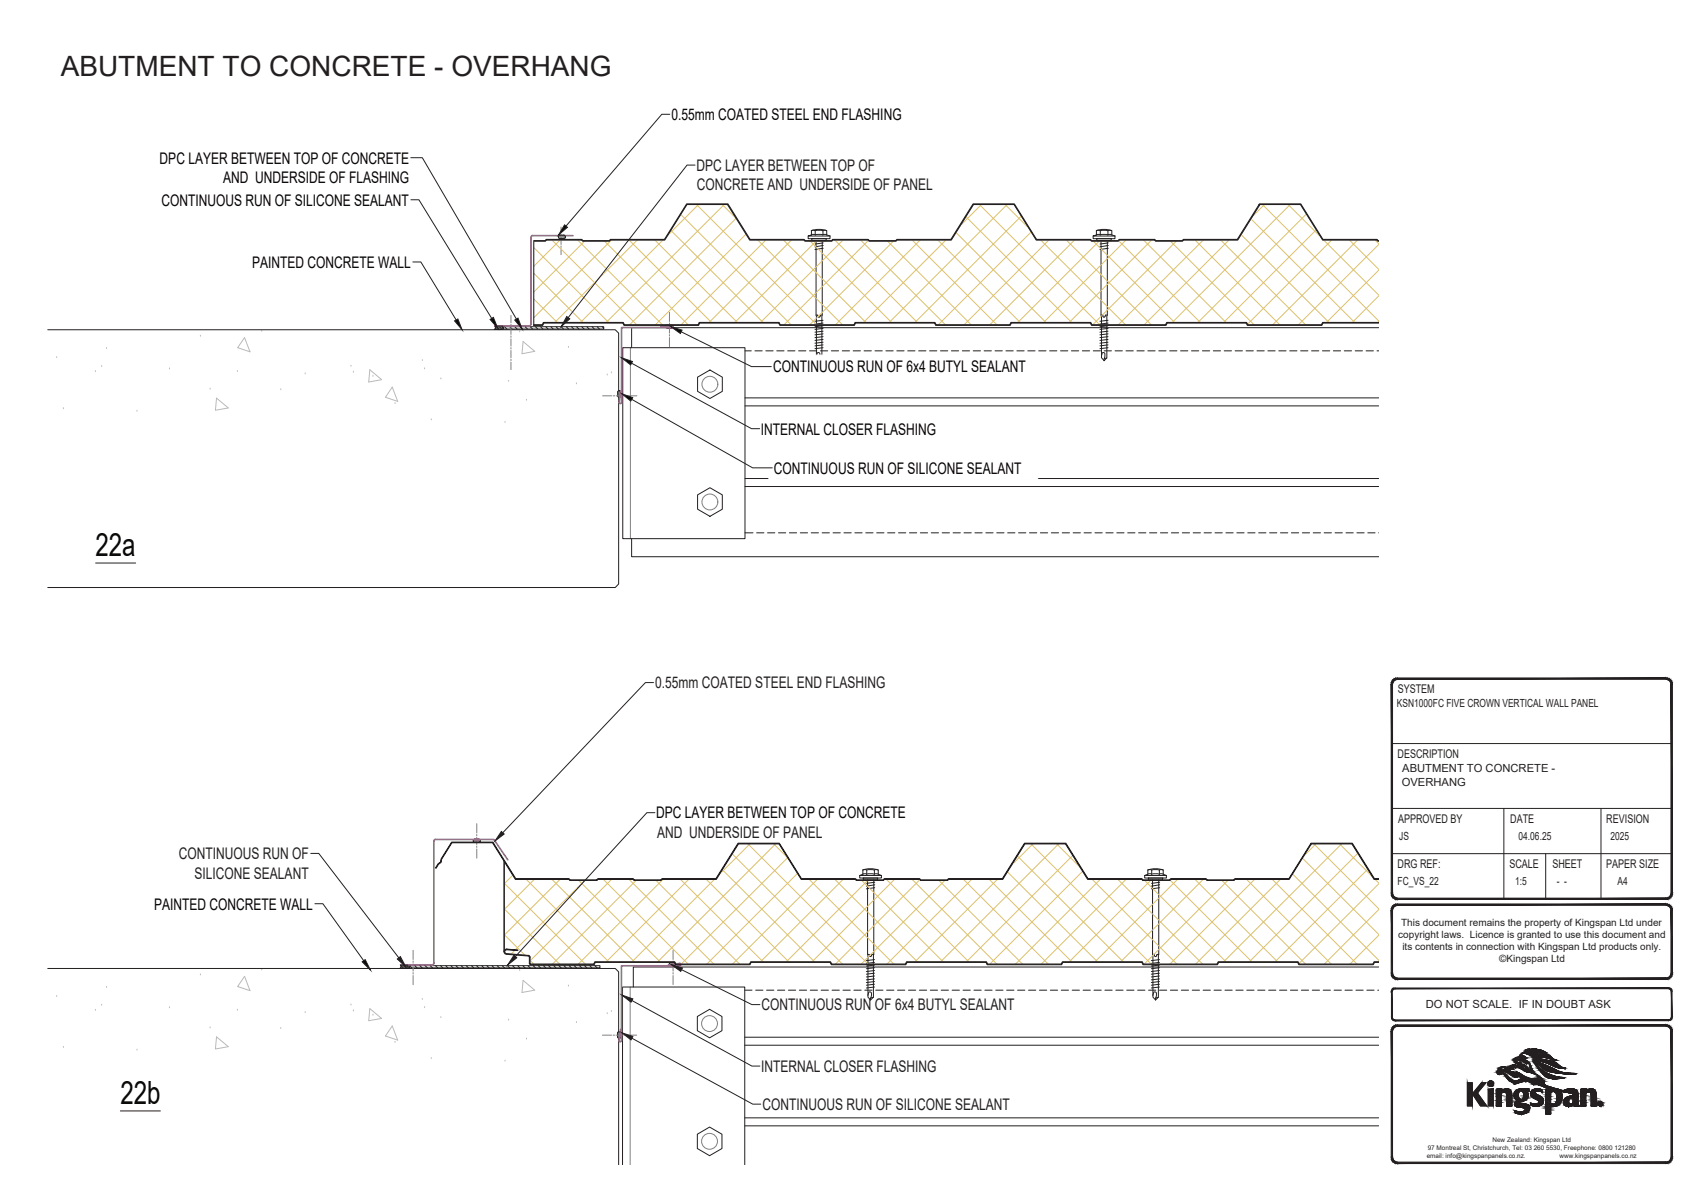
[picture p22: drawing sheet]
<svg xmlns="http://www.w3.org/2000/svg" width="297mm" height="210mm" viewBox="0 0 297 210" stroke-linecap="round" stroke-linejoin="round" font-family="sans-serif">
<defs><g id="words">
<g font-size="5.6" fill="#040503">
<text x="16.7" y="97.1">22a</text>
<text x="21" y="192.7">22b</text>
</g>
<text font-size="4.9" fill="#231f20" x="10.6" y="13.2">ABUTMENT TO CONCRETE - OVERHANG</text>
<g font-size="2.8" fill="#040503">
<text x="117.2" y="21">0.55mm COATED STEEL END FLASHING</text>
<text x="27.9" y="28.6">DPC LAYER BETWEEN TOP OF CONCRETE</text>
<text x="28.2" y="35.9">CONTINUOUS RUN OF SILICONE SEALANT</text>
<text x="38.9" y="31.9">AND UNDERSIDE OF FLASHING</text>
<text x="44" y="46.7">PAINTED CONCRETE WALL</text>
<text x="134.9" y="65">CONTINUOUS RUN OF 6x4 BUTYL SEALANT</text>
<text x="132.8" y="75.8">INTERNAL CLOSER FLASHING</text>
<text x="135.1" y="82.7">CONTINUOUS RUN OF SILICONE SEALANT</text>
<text x="114.5" y="142.9">DPC LAYER BETWEEN TOP OF CONCRETE</text>
<text x="26.9" y="158.8">PAINTED CONCRETE WALL</text>
</g>
<g font-size="2.8" fill="#231f20">
<text x="121.5" y="29.8">DPC LAYER BETWEEN TOP OF</text>
<text x="121.6" y="33.2">CONCRETE AND UNDERSIDE OF PANEL</text>
<text x="114.4" y="120.2">0.55mm COATED STEEL END FLASHING</text>
<text x="31.2" y="150">CONTINUOUS RUN OF</text>
<text x="114.7" y="146.2">AND UNDERSIDE OF PANEL</text>
<text x="34" y="153.3">SILICONE SEALANT</text>
<text x="132.9" y="176.4">CONTINUOUS RUN OF 6x4 BUTYL SEALANT</text>
<text x="132.8" y="187.1">INTERNAL CLOSER FLASHING</text>
<text x="133.1" y="193.7">CONTINUOUS RUN OF SILICONE SEALANT</text>
</g>
<g font-size="2.1" fill="#231f20">
<text x="243.9" y="121">SYSTEM</text>
<text x="243.9" y="132.3">DESCRIPTION</text>
<text x="244" y="143.6">APPROVED BY</text>
<text x="263.6" y="143.6">DATE</text>
<text x="280.3" y="143.6">REVISION</text>
<text x="243.9" y="151.5">DRG REF:</text>
<text x="263.4" y="151.5">SCALE</text>
<text x="270.9" y="151.5">SHEET</text>
<text x="280.3" y="151.5">PAPER SIZE</text>
</g>
<g font-size="2" fill="#231f20">
<text x="243.8" y="123.5">KSN1000FC FIVE CROWN VERTICAL WALL PANEL</text>
<text x="244.6" y="137.2">OVERHANG</text>
<text x="244.7" y="134.8">ABUTMENT TO CONCRETE -</text>
<text x="244.2" y="146.6">JS</text>
<text x="265" y="146.6">04.06.25</text>
<text x="281.1" y="146.6">2025</text>
<text x="243.9" y="154.5">FC_VS_22</text>
<text x="264.4" y="154.5">1:5</text>
<text x="271.7" y="154.5">- -</text>
<text x="282.3" y="154.5">A4</text>
<text x="248.9" y="176">DO NOT SCALE. IF IN DOUBT ASK</text>
</g>
<g font-size="1.7" fill="#231f20">
<text x="244.5" y="161.7">This document remains the property of Kingspan Ltd under</text>
<text x="244" y="163.8">copyright laws. Licence is granted to use this document and</text>
<text x="244.7" y="165.8">its contents in connection with Kingspan Ltd products only.</text>
<text x="261.7" y="168">©Kingspan Ltd</text>
</g>
<g font-size="1.1" fill="#231f20">
<text x="249" y="202.1">email: info@kingspanpanels.co.nz.</text>
<text x="249.2" y="200.7">97 Montreal St, Christchurch, Tel: 03 260 5530, Freephone: 0800 121280</text>
<text x="260.5" y="199.4">New Zealand: Kingspan Ltd</text>
<text x="272.2" y="202.1">www.kingspanpanels.co.nz</text>
</g>
</g></defs>
<g fill="none" stroke="#231f20" stroke-width=".17">
<path d="M8.3 57.6h99.1l.6 .5v43.8l-.6 .6h-99.1M86.3 57.5h.1M86.4 56.9h1.4v.6h-1.5a.39 .39 0 0 0 .1-.6zM86.4 57l.5 .5M86.4 57.3l.2 .2M86.6 56.9l.6 .6M86.9 56.9l.6 .6M87.1 56.9l.6 .6M87.4 56.9l.4 .4M87.7 56.9l.1 .1M87.8 57h17.6v.4h-17.6zM88.1 57l.4 .4"/>
<path d="M89 57l.4 .4M89.9 57l.4 .4M90.8 57l.4 .4M91.7 57l.4 .4M92.5 57l.4 .4M93.4 57l.5 .4M94.3 57l.4 .4M95.2 57l.5 .4M96.1 57l.4 .4M97 57l.4 .4M97.5 41.3h.1M97.8 41h.6"/>
<path d="M97.9 57l.4 .4M98.4 41a.31 .31 0 0 1 .3 .3 .31 .31 0 0 1-.3 .3h-.6a.31 .31 0 0 1-.4-.3 .31 .31 0 0 1 .4-.3M98.7 41.3h.1M98.8 57l.4 .4M99.7 57l.4 .4M100.6 57l.4 .4M101.5 57l.4 .4M102.4 57l.4 .4M103.3 57l.4 .4M104.2 57l.4 .4M105.1 57l.3 .3M116.2 57h.1"/>
<path d="M116.5 56.7a.31 .31 0 0 0-.3 .3 .31 .31 0 0 0 .3 .3M116.5 56.7h.6M116.5 57.3h.6M117.1 56.7l.3 .3M117.4 57h.1M117.4 57l-.3 .3M141.6 41h.7M141.6 40.3v.7l-.6 .2h3.9M141.7 41.7h2.5v.3h-2.5zM142.3 41h1.3M142.3 41v-.7l.6-.1 .7 .1v.7M142.4 42l.1 20.4 .5 .6 .4-.6 .1-20.4"/>
<path d="M142.4 55h.3l.1 .3 .1 .1 .2-.2M143.5 55h-.3l-.1 .2M143.6 41h.7M143.6 40.3h.7M143.6 56.4l-1.4 .2M143.6 56.9l-1.4 .1M143.6 57.3l-1.4 .2M143.6 57.8l-1.4 .2M143.6 58.3l-1.4 .1M143.6 58.8l-1.4 .1M143.6 59.2l-1.4 .2M143.6 59.7l-1.4 .2"/>
<path d="M143.6 55.9l-1.4 .2M143.7 42.4l-1.4 .2M143.7 42.8l-1.5 .3M143.7 43.3l-1.5 .2M144.3 40.3l-1.4-.3-1.3 .3h.7M144.3 40.3v.7l.6 .2M144.9 41.2v.5h-.7h-3.2v-.5M191.3 40.3v.7l-.5 .2h3.8M191.4 41.7h2.6l-.1 .3h-2.4zM192 40.3h1.3M192 40.3v.7M192.2 42v20.4l.5 .6 .5-.6 .1-20.4"/>
<path d="M192.2 55h.3v.3l.2 .1 .2-.2M193.3 55h-.4v.2M193.3 41h-2M193.4 41h.6M193.4 56.4l-1.4 .2M193.4 56.9l-1.4 .1M193.4 57.3l-1.4 .2M193.4 57.8l-1.4 .2M193.4 58.3l-1.4 .1M193.4 58.8l-1.4 .1M193.4 59.2l-1.4 .2M193.4 59.7l-1.4 .2"/>
<path d="M193.4 55.9l-1.4 .2M193.4 42.4l-1.4 .2M193.4 42.8l-1.4 .3M193.4 43.3l-1.4 .2M194 40.3l-1.3-.3-1.4 .3h.7M194 40.3h-.6v.7M194 40.3v.7l.6 .2M194.6 41.2v.5h-.7h-3.1v-.5M240.6 57.2h-130.4v3.5M107.8 69.1l.3 .3M107.8 68.5v.6M108.1 68.2l.3 .3"/>
<path d="M108.1 68.2l-.3 .3M108.1 68.2h.1M108.1 69.4h.1M108.4 69.1l-.3 .3M108.4 68.5v.6M108.7 60.7h21.3v33.3h-21.3zM121.7 65.8l2.2-1.2 2.2 1.2v2.5l-2.2 1.3-2.2-1.3zM130 70.8h110.6M130 69.5h110.6M130 61.2h1.1M131.8 61.2h1.2M133.7 61.2h1.2"/>
<path d="M135.6 61.2h1.2M137.5 61.2h1.2M139.4 61.2h1.2M141.3 61.2h1.2M142.5 62.2l.2-.6 .4 .1-.1 .9M143.2 61.2h1.3M143.4 62.5l-.4 .1-.1 .4M143.6 60.2l-1.4 .2M143.6 60.7l-1.4 .2M145.1 61.2h1.3M147 61.2h1.3M148.9 61.2h1.3"/>
<path d="M150.8 61.2h1.3M152.7 61.2h1.3M154.6 61.2h1.3M156.5 61.2h1.3M158.4 61.2h1.3M160.3 61.2h1.3M162.2 61.2h1.3M164.1 61.2h1.3M166 61.2h1.3M167.9 61.2h1.3M169.8 61.2h1.3M171.8 61.2h1.2"/>
<path d="M173.7 61.2h1.2M175.6 61.2h1.2M177.5 61.2h1.2M179.4 61.2h1.2M181.3 61.2h1.2M183.2 61.2h1.3M185.1 61.2h1.3M187 61.2h1.3M188.9 61.2h1.3M190.8 61.2h1.3M192.2 62.2l.2-.6 .4 .1-.1 .9M192.7 61.2h1.3"/>
<path d="M193.2 62.5l-.5 .1v.4M193.4 60.2l-1.4 .2M193.4 60.7l-1.4 .2M194.6 61.2h1.3M196.5 61.2h1.3M198.4 61.2h1.3M200.3 61.2h1.3M202.2 61.2h1.3M204.1 61.2h1.3M206 61.2h1.3M207.9 61.2h1.3M209.8 61.2h1.3"/>
<path d="M211.8 61.2h1.2M213.7 61.2h1.2M215.6 61.2h1.2M217.5 61.2h1.2M219.4 61.2h1.2M221.3 61.2h1.2M223.2 61.2h1.2M225.1 61.2h1.3M227 61.2h1.3M228.9 61.2h1.3M230.8 61.2h1.3M232.7 61.2h1.3"/>
<path d="M234.6 61.2h1.3M236.5 61.2h1.3M238.4 61.2h1.3M240.3 61.2h.3M110.2 94v3.2h130.4M121.7 86.4l2.2-1.3 2.2 1.3v2.5l-2.2 1.2-2.2-1.2zM130 84.9h110.6M130 83.5h110.6M130 93h1.4M132.1 93h1.2M134 93h1.2M135.9 93h1.2"/>
<path d="M137.8 93h1.2M139.7 93h1.2M141.6 93h1.2M143.5 93h1.2M145.4 93h1.3M147.3 93h1.3M149.2 93h1.3M151.1 93h1.3M153 93h1.3M154.9 93h1.3M156.8 93h1.3M158.7 93h1.3"/>
<path d="M160.6 93h1.3M162.5 93h1.3M164.4 93h1.3M166.3 93h1.3M168.2 93h1.3M170.1 93h1.3M172 93h1.3M174 93h1.2M175.9 93h1.2M177.8 93h1.2M179.7 93h1.2M181.6 93h1.2"/>
<path d="M183.5 93h1.2M185.4 93h1.3M187.3 93h1.3M189.2 93h1.3M191.1 93h1.3M193 93h1.3M194.9 93h1.3M196.8 93h1.3M198.7 93h1.3M200.6 93h1.3M202.5 93h1.3M204.4 93h1.3"/>
<path d="M206.3 93h1.3M208.2 93h1.3M210.1 93h1.3M212 93h1.3M214 93h1.2M215.9 93h1.2M217.8 93h1.2M219.7 93h1.2M221.6 93h1.2M223.5 93h1.2M225.4 93h1.2M227.3 93h1.3"/>
<path d="M229.2 93h1.3M231.1 93h1.3M233 93h1.3M234.9 93h1.3M236.8 93h1.3M238.7 93h1.3M240.6 93h.1M82.6 146.8h.1M82.9 146.5h.6M83.5 146.4a.31 .31 0 0 1 .3 .3 .31 .31 0 0 1-.3 .4h-.6a.31 .31 0 0 1-.3-.4 .31 .31 0 0 1 .3-.3M83.8 146.8h.1M150 152.8v.5h3.8v-.5"/>
<path d="M150.6 151.9l1.3-.3 1.4 .3M150.6 152.6h.7M150.7 153.3h2.5l-.1 .3h-2.4zM151.2 152.6h2.1M151.2 151.9h2.1v.7l.5 .2M151.3 152.6v-.7l-.5-.1-.2 .1v.7l-.6 .2h3.8M151.4 153.6l.1 20.4 .4 .5 .5-.5 .1-20.4M152.6 151.9v.7M152.7 154l-1.5 .2M152.7 154.4l-1.5 .3M152.7 154.9l-1.5 .2M199.8 152.8v.5h3.8v-.5"/>
<path d="M200.3 151.9l1.4-.3 1.3 .3M200.4 153.3h2.5v.3h-2.4zM201 151.9l-.5-.1-.2 .1v.7l-.5 .2h3.8M201 151.9h1.3M201 151.9v.7M201.1 153.6l.1 20.4 .5 .5 .5-.5v-20.4M202.3 152.6h.7M202.3 152.6v-.7l.5-.1 .2 .1v.7l.6 .2M202.3 152.6h-2M202.4 154l-1.4 .2M202.4 154.4l-1.5 .3M202.4 154.9l-1.5 .2"/>
<path d="M8.3 169h99.1l.6 .6v33.7M69.8 169h.1M69.9 168.4l1.3 .1 .1 .5h-1.5a.39 .39 0 0 0 .1-.6zM70 168.6l.4 .4M70 168.9l.1 .1M70.1 168.5l.6 .5M70.4 168.5l.6 .5M70.7 168.5l.5 .5M70.9 168.5l.3 .3M71.4 168.6h33.3v.3h-33.3zM71.5 168.6l.4 .3M72.4 168.6l.4 .3"/>
<path d="M73.3 168.6l.4 .3M74.2 168.6l.4 .3M75.1 168.6l.4 .3M76 168.6l.4 .3M76.9 168.6l.4 .3M77.8 168.6l.4 .3M78.7 168.6l.4 .3M79.6 168.6l.4 .3M80.5 168.6l.4 .3M81.4 168.6l.4 .3M82.3 168.6l.4 .3M83.2 168.6l.4 .3"/>
<path d="M84.1 168.6l.4 .3M85 168.6l.4 .3M85.9 168.6l.4 .3M86.8 168.6l.4 .3M87.7 168.6l.4 .3M88.6 168.6l.4 .3M89.4 168.6l.5 .3M90.4 168.6l.3 .3M91.2 168.6l.5 .3M92.1 168.6l.4 .3M93 168.6l.4 .3M93.9 168.6l.4 .3"/>
<path d="M94.8 168.6l.4 .3M95.7 168.6l.4 .3M96.6 168.6l.4 .3M97.5 168.6l.4 .3M98.4 168.6l.4 .3M99.3 168.6l.4 .3M100.2 168.6l.4 .3M101.1 168.6l.4 .3M102 168.6l.4 .3M102.9 168.6l.4 .3M103.8 168.6l.4 .3M116.8 168.3h.1"/>
<path d="M118 168.3l-.3-.3h-.8l-.1 .3M118 168.3h.1M118 168.3l-.1 .3h-.8l-.3-.3M121.7 177.4l2.1-1.2 2.2 1.2v2.5l-2.2 1.2-2.1-1.2zM130 172.8h1.2M131.9 172.8h1.3M133.8 172.8h1.3M135.7 172.8h1.3M137.6 172.8h1.3M139.5 172.8h1.3M141.4 172.8h1.3M143.3 172.8h1.3"/>
<path d="M145.2 172.8h1.3M147.1 172.8h1.3M149 172.8h1.3M150.9 172.8h1.3M151.4 166.6h.3l.1 .2M151.5 173.8l.1-.6h.3l.2 .2-.1 .8M152.1 166.8l-.2 .2-.2-.2M152.4 174.1l-.5 .1v.4M152.5 166.6h-.3l-.1 .2M152.6 168l-1.4 .2M152.6 168.5l-1.4 .1M152.6 168.9l-1.4 .2"/>
<path d="M152.6 169.4l-1.4 .2M152.6 169.9l-1.4 .1M152.6 170.4l-1.4 .1M152.6 170.9l-1.4 .1M152.6 171.3l-1.4 .2M152.6 171.8l-1.4 .2M152.6 172.3l-1.4 .2M152.6 167.5l-1.4 .2M152.8 172.8h1.3M154.7 172.8h1.3M156.6 172.8h1.3M158.5 172.8h1.3"/>
<path d="M160.5 172.8h1.2M162.4 172.8h1.2M164.3 172.8h1.2M166.2 172.8h1.2M168.1 172.8h1.2M170 172.8h1.2M171.9 172.8h1.2M173.8 172.8h1.3M175.7 172.8h1.3M177.6 172.8h1.3M179.5 172.8h1.3M181.4 172.8h1.3"/>
<path d="M183.3 172.8h1.3M185.2 172.8h1.3M187.1 172.8h1.3M189 172.8h1.3M190.9 172.8h1.3M192.8 172.8h1.3M194.7 172.8h1.3M196.6 172.8h1.3M198.5 172.8h1.3M200.4 172.8h1.3M201.1 166.6h.3l.1 .2M201.2 173.8l.1-.6h.4l.1 .2-.1 .8"/>
<path d="M201.8 166.8l-.1 .2-.2-.2M202.2 174.1l-.5 .1v.4M202.2 166.6h-.3v.2M202.4 172.8h1.2M202.4 168l-1.5 .2M202.4 168.5l-1.5 .1M202.4 168.9l-1.5 .2M202.4 169.4l-1.5 .2M202.4 169.9l-1.5 .1M202.4 170.4l-1.5 .1M202.4 170.9l-1.5 .1M202.4 171.3l-1.5 .2"/>
<path d="M202.4 171.8l-1.5 .2M202.4 172.3l-1.5 .2M202.4 167.5l-1.5 .2M204.3 172.8h1.2M206.2 172.8h1.2M208.1 172.8h1.2M210 172.8h1.2M211.9 172.8h1.2M213.8 172.8h1.3M215.7 172.8h1.3M217.6 172.8h1.3M219.5 172.8h1.3"/>
<path d="M221.4 172.8h1.3M223.3 172.8h1.3M225.2 172.8h1.3M227.1 172.8h1.3M229 172.8h1.3M230.9 172.8h1.3M232.8 172.8h1.3M234.7 172.8h1.3M236.6 172.8h1.3M238.5 172.8h1.3M240.4 172.8h.2M240.6 168.8h-130.1v3.5"/>
<path d="M108.1 180l.2 .2 .1 .8M108.1 180l-.3 .2v.8M108.1 180.1h.1M108.1 181.3h.1M108.4 180.9a.31 .31 0 0 1-.3 .4 .31 .31 0 0 1-.3-.4M121.7 198l2.1-1.3 2.2 1.3v2.5l-2.2 1.2-2.1-1.2zM130 196.5h110.6M130 195.1h110.6M130 182.4h110.6M130 181h110.6M108.6 203.3v-31h21.4v31"/>
</g>
<g fill="none" stroke="#bababa" stroke-width=".17">
<path d="M35 58.5h.1M42.7 58.9l.9 2.5-2.1-.7zM45.7 57.6h.1M90.7 57.7h.1M91.3 59.6l2 1.7-2.2 .4zM9.9 62.3h.1M11.1 71.2h.1M16.6 64.7h.1M17.7 63.8h.1M18.6 60.7h.1M23.9 71.6h.1M29.6 64.2h.1"/>
<path d="M36.7 67.8h.1M37.8 69.5l2 1.7-2.2 .4zM41.4 64.7h.1M49 67.9h.1M53.3 65.1h.1M61.3 63.8h.1M61.7 64.8h.1M64.5 64.5l2.1 1.8-2.3 .4zM65.1 65.5h.1M68.5 67.6l.9 2.5-2.1-.8zM68.9 70.3h.1M73.7 62.8h.1"/>
<path d="M74.1 64.2h.1M75.3 73.1h.1M76.9 66h.1M88.1 73.6h.1M88.8 66.4h.1M91.9 69.7h.1M99.2 60.5h.1M100.6 66.8h.1M106 65.3h.1M106.7 64.9h.1M9.9 173.8h.1M16.6 176.2h.1"/>
<path d="M17.7 175.3h.1M18.6 172.2h.1M29.6 175.7h.1M35 170h.1M36.7 179.2h.1M41.4 176.2h.1M42.7 170.4l.9 2.5-2.1-.7zM45.7 169.1h.1M49 179.4h.1M53.3 176.6h.1M61.3 175.2h.1M61.7 176.3h.1"/>
<path d="M64.5 176l2.1 1.8-2.3 .4zM65.1 177h.1M68.5 179.1l.9 2.5-2.1-.8zM73.7 174.3h.1M74.1 175.7h.1M76.9 177.4h.1M88.8 177.9h.1M90.7 169.2h.1M91.3 171.1l2 1.7-2.2 .4zM99.2 171.9h.1M100.6 178.3h.1M106 176.8h.1"/>
<path d="M106.7 176.4h.1M11.1 182.7h.1M23.9 183.1h.1M37.8 181l2 1.7-2.2 .4zM68.9 181.8h.1M75.3 184.6h.1M88.1 185h.1M91.9 181.2h.1"/>
</g>
<g fill="none" stroke="#808180" stroke-width=".17">
<path d="M97.9 39.6v1M89.2 55.1v1.3M89.2 56.6v.3M89.2 57.1v1.3M89.2 58.6v.3M89.2 59.1v1.3M97.5 41.5l.2 .1M97.5 41.2l.5 .4M97.6 41.1l.6 .5M97.9 41l.6 .6M97.9 40.9v.3M97.9 41.4v1.3"/>
<path d="M97.9 42.9v.3M97.9 43.4v1.1M98.2 41l.4 .5M98.4 41l.3 .3M116.2 57l.2 .3M116.2 56.8l.5 .5M116.4 56.7l.6 .6M116.6 56.7l.6 .5M116.8 54.5v1.6M116.8 56.4v.2M116.8 56.9v1.2M116.8 58.4v.3"/>
<path d="M116.8 58.9v1.6M116.9 56.7l.4 .4M117.2 56.7l.2 .2M89.2 60.7v.2M89.2 61.2v1.2M89.2 62.7v.3M89.2 63.2v1.3M105.2 69.1h1.6M107 69.1h.3M107.5 69.1h1.3M108.1 68.2l-.3 .2M108.3 68.2l-.5 .5"/>
<path d="M108.4 69.2l-.2 .1M108.4 68.4l-.6 .5M108.4 68.9l-.4 .4M108.4 68.6l-.6 .6M109 69.1h.3M109.6 69.1h1.6M110 60.7v33.3M82.6 146.9l.2 .1M82.7 146.6l.4 .5M82.8 146.5l.6 .6M83 146.5l.6 .5M83.2 143.8v1.6"/>
<path d="M83.2 145.6v.3M83.2 146.1v1.3M83.2 147.7v.2M83.2 148.2v1.6M83.3 146.5l.5 .4M83.6 146.5l.2 .2M72.1 165.9v1.6M72.1 167.7v.3M72.1 168.2v1.3M72.1 169.8v.2M72.1 170.3v1.6M110 172.3v31"/>
<path d="M116.8 168.4l.3 .2M116.9 168.2l.4 .4M117 168l.6 .6M117.3 168l.5 .6M117.5 165.9v1.6M117.5 167.7v.3M117.5 168.2v1.3M117.5 169.8v.2M117.5 170.3v1.6M117.6 168l.4 .5M117.8 168l.2 .2M105.1 180.7h1.6"/>
<path d="M107 180.7h.2M107.5 180.7h1.3M108 180.1l-.2 .2M108.2 180.1l-.4 .5M108.3 181.1l-.1 .1M108.3 180.3l-.5 .6M108.4 180.8l-.5 .4M108.4 180.5l-.6 .6M109 180.7h.3M109.5 180.7h1.6"/>
<circle cx="123.9" cy="67.1" r="1.39"/>
<circle cx="123.9" cy="87.6" r="1.39"/>
<circle cx="123.8" cy="178.7" r="1.39"/>
<circle cx="123.8" cy="199.2" r="1.39"/>
</g>
<path d="M92.7 41.4l-.1 15.3-.2 .2h-6.1M93 41.1l-.3 .3M93 41.1h7M115.3 57l2-.2 .2 .1-.2 .3h-8.8v13.1l-.2 .1-.2-.2 .2-1.9M75.7 146.8v21.5l-.3 .1h-5.5M76 146.5l-.3 .3M76 146.5h10.2l2.4 3.6M108.3 179.7l-.3 1.9 .2 .2 .2-.2M118.6 168.2l.2 .1-.2 .3M118.6 168.2l-2 .2M118.6 168.6h-10.1v13.1" fill="none" stroke="#b9519f" stroke-width=".3"/>
<g fill="none" stroke="#dcc06c" stroke-width=".17">
<path d="M118.8 37.4l19.3 19.3M121.6 35.7l20.9 21M121.9 35.7l-5.4 5.4M126 35.7l2.5 2.5M126.4 35.7l-20.6 20.6M128.5 38.1l-18.6 18.6M168.6 37.8l18.4 18.5M170.9 35.7l21 21M171.3 35.7l-3.8 3.7M175.4 35.7l4.1 4.1M175.8 35.7l-20.6 20.6M178.2 37.7l-18.5 18.6"/>
<path d="M218.3 38.2l18.1 18.1M220.3 35.7l20.3 20.3M220.7 35.7l-2.2 2.1M224.8 35.7l5.8 5.7M225.2 35.7l-20.6 20.6M228 37.3l-18.9 19M93.2 42.1h2l.2-.2h6.1l.2 .2h4.7l.2-.2h9.4l3.9-6.2h7.1l3.8 6.2h9.5l.2 .2h4.7l.2-.2h6.1l.2 .2h4.7l.2-.2h9.4l3.9-6.2h7.1l3.9 6.2h9.4l.2 .2h4.7l.2-.2h6.1l.2 .2h4.7l.2-.2h9.4l3.9-6.2h7.1l3.8 6.2h9.5l.3 .2M93.2 43.2l13 13.1M93.2 47.7l8.5 8.6M93.2 56.7h.1M93.2 52.2l4.1 4.1M96.3 41.9l14.8 14.8"/>
<path d="M97.7 41.9l-4.5 4.6M100.8 41.9l14.8 14.8M102 42.1l-8.8 8.9M105.5 42.1l14.6 14.6M106.7 41.9l-13.5 13.6M109.8 41.9l14.4 14.4M111.2 41.9l-14.4 14.4M114.3 41.9l14.4 14.4M115.7 41.9l-14.4 14.4M117.1 40.2l16.1 16.1M130.2 40.9l-15.8 15.8M132.2 41.9l14.8 14.8"/>
<path d="M133.7 41.9l-14.8 14.8M136.7 41.9l14.4 14.4M138.1 41.9l-14.3 14.4M141.4 42.1l14.2 14.2M142.4 42.1l-14.2 14.2M145.7 41.9l14.4 14.4M147.1 41.9l-14.4 14.4M150.2 41.9l14.8 14.8M151.6 42l-14.8 14.7M154.9 42.1l14.6 14.6M155.9 42.1l-14.6 14.6M159.2 41.9l14.8 14.8"/>
<path d="M160.6 41.9l-14.8 14.8M163.7 41.9l14.4 14.4M165.1 41.9l-14.4 14.4M166.8 40.6l15.7 15.7M180 40.5l-16.2 16.2M181.6 41.9l14.8 14.8M183.1 41.9l-14.8 14.8M186.1 41.9l14.8 14.8M187.5 41.9l-14.8 14.8M190.8 42.1l14.2 14.2M191.8 42.1l-14.2 14.2M195.2 42l14.3 14.3"/>
<path d="M196.5 41.9l-14.4 14.4M199.6 41.9l14.4 14.4M201 41.9l-14.4 14.4M204.3 42.1l14.6 14.6M205.3 42.1l-14.6 14.6M208.6 41.9l14.7 14.8M210 41.9l-14.8 14.8M213 41.9l14.9 14.8M214.5 41.9l-14.8 14.8M216.6 40.9l15.3 15.4M229.7 40.1l-16.1 16.2M231 41.9l9.6 9.6"/>
<path d="M232.4 41.9l-14.7 14.7M235.5 41.9l5.1 5.1M236.9 41.9l-14.8 14.8M240 41.9l.6 .7M240.6 56.3h-9.8l-.2 .4h-12.8l-.3-.4h-13.9l-.2 .4h-12.8l-.2-.4h-14l-.2 .4h-12.8l-.2-.4h-14l-.2 .4h-12.8l-.2-.4h-14l-.2 .4h-12.8l-.2-.4h-14l-.1 .4h-1.5M240.6 47.1l-9.1 9.2M240.6 42.7l-14 14M240.6 56.1l-.1 .2M240.6 51.6l-4.6 4.7M88 154.1l14.1 14.2M88 158.6l9.7 9.7M89.5 152.7l-1.5 1.6"/>
<path d="M91.8 153.5l14.4 14.4M93.3 153.5l-5.3 5.3M96.3 153.5l14.4 14.4M97.7 153.5l-9.7 9.7M101 153.7l14.2 14.2M102 153.7l-12.1 12.1M105.3 153.5l14.8 14.8M106.7 153.5l-14.2 14.2M109.8 153.5l14.8 14.8M111 153.7l-14.6 14.6M114.5 153.7l14.6 14.6M115.7 153.5l-14.8 14.8"/>
<path d="M118.8 153.5l14.4 14.4M120.2 153.5l-14.4 14.4M123.3 153.5l14.4 14.4M124.7 153.5l-14.4 14.4M126.1 151.8l16 16.1M127.8 149l19.2 19.3M130.5 147.3l21 21M130.9 147.3l-5.4 5.4M135 147.3l2.5 2.5M135.4 147.3l-20.6 20.6M137.5 149.7l-18.6 18.6M139.2 152.5l-15.8 15.8"/>
<path d="M141.2 153.5l14.8 14.8M142.7 153.5l-14.9 14.8M145.7 153.5l14.4 14.4M147.1 153.5l-14.4 14.4M150.4 153.7l14.2 14.2M151.4 153.7l-14.2 14.2M154.7 153.5l14.4 14.4M156.1 153.5l-14.4 14.4M159.2 153.5l14.8 14.8M160.5 153.6l-14.7 14.7M163.9 153.7l14.6 14.6M164.9 153.7l-14.6 14.6"/>
<path d="M168.2 153.5l14.7 14.8M169.6 153.5l-14.8 14.8M172.6 153.5l14.5 14.4M174.1 153.5l-14.4 14.4M175.8 152.2l15.7 15.7M177.6 149.4l18.4 18.5M179.9 147.3l21 21M180.3 147.3l-3.8 3.7M184.4 147.3l4.1 4.1M184.8 147.3l-20.6 20.6M187.2 149.3l-18.5 18.6M188.9 152.1l-16.2 16.2"/>
<path d="M190.6 153.5l14.8 14.8M192 153.5l-14.8 14.8M195.1 153.5l14.8 14.8M196.5 153.5l-14.8 14.8M199.8 153.7l14.2 14.2M200.8 153.7l-14.2 14.2M204.2 153.6l14.3 14.3M205.5 153.5l-14.4 14.4M208.6 153.5l14.4 14.4M210 153.5l-14.4 14.4M213.3 153.7l14.6 14.6M214.3 153.7l-14.6 14.6"/>
<path d="M217.5 153.5l14.8 14.8M219 153.5l-14.8 14.8M222 153.5l14.8 14.8M223.5 153.5l-14.8 14.8M225.6 152.5l15 15.1M227.3 149.8l13.3 13.3M229.3 147.3l11.3 11.3M229.7 147.3l-2.2 2.1M233.8 147.3l5.7 5.7M234.1 147.3l-20.5 20.6M237 148.9l-19 19M238.7 151.7l-16.2 16.2"/>
<path d="M240 153.5l.6 .6M240.6 158.7l-9.5 9.6M240.6 153.5h-.8l-3.9-6.2h-7l-3.9 6.2h-9.5l-.2 .2h-4.6l-.2-.2h-6.2l-.1 .2h-4.7l-.2-.2h-9.5l-3.8-6.2h-7.1l-3.9 6.2h-9.4l-.2 .2h-4.7l-.2-.2h-6.1l-.3 .2h-4.6l-.2-.2h-9.5l-3.8-6.2h-7.1l-3.9 6.2h-9.4l-.2 .2h-4.7l-.2-.2h-6.1l-.2 .2h-4.7l-.2-.2h-9.3l-2-3.2v15.8M240.6 154.3l-13.9 13.9M88 163.1l3.6 3.6M88.5 165.8a.35 .35 0 0 0-.4 .3 .35 .35 0 0 0 .3 .4l3.8 .3M88.5 165.7a.46 .46 0 0 0-.5 .4M88.5 165.7l1.9 .1h-1.9M89.9 165.9l-.7 .6M92.2 166.8l.3 .3v1.1M92.5 168.2l.1 .1M92.5 167.6l.7 .7"/>
<path d="M240.6 167.9h-.8l-.2 .4h-12.9l-.2-.4h-13.9l-.2 .4h-12.9l-.2-.4h-13.9l-.2 .4h-12.9l-.1-.4h-14l-.2 .4h-12.8l-.3-.4h-13.9l-.2 .4h-12.8l-.3-.4h-13.9l-.2 .4h-11M240.6 167.7l-.1 .2M240.6 163.2l-5 5.1"/>
</g>
<path d="M219.8 35.7h.1M88 150.3v15.8M228.7 147.3h.1" fill="none" stroke="#231f20" stroke-width=".25"/>
<path d="M93.2 42.1h2l.2-.2h6.1l.2 .2h4.7l.2-.2h9.4l3.9-6.2h7.1l3.8 6.2h9.5l.2 .2h4.7l.2-.2h6.1l.2 .2h4.7l.2-.2h9.4l3.9-6.2h7.1l3.9 6.2h9.4l.2 .2h4.7l.2-.2h6.1l.2 .2h4.7l.2-.2h9.4l3.9-6.2h7.1l3.8 6.2h9.5l.3 .2M93.2 42h1.9l.2-.2h6.2l.2 .2h4.6l.2-.2h9.5l3.8-6.2h7.2l3.9 6.2h9.4l.2 .2h4.6l.2-.2h6.2l.2 .2h4.6l.2-.2h9.5l3.8-6.2h7.2l3.9 6.2h9.4l.2 .2h4.6l.2-.2h6.2l.2 .2h4.6l.2-.2h9.4l3.9-6.2h7.2l3.9 6.2h9.4l.3 .2M93.2 42.2v14.6h1.5l.2-.4h13.8l.2 .4h13l.2-.4h13.8l.2 .4h13l.2-.4h13.8l.2 .4h13l.2-.4h13.8l.2 .4h13l.2-.4h13.8l.2 .4h13l.2-.4h9.7M240.6 56.3h-9.8l-.2 .4h-12.8l-.3-.4h-13.9l-.2 .4h-12.8l-.2-.4h-14l-.2 .4h-12.8l-.2-.4h-14l-.2 .4h-12.8l-.2-.4h-14l-.2 .4h-12.8l-.2-.4h-14l-.1 .4h-1.5M240.6 153.4h-.7l-3.9-6.2h-7.2l-3.9 6.2h-9.4l-.2 .2h-4.6l-.2-.2h-6.2l-.2 .2h-4.6l-.2-.2h-9.4l-3.9-6.2h-7.2l-3.9 6.2h-9.4l-.2 .2h-4.6l-.2-.2h-6.2l-.2 .2h-4.6l-.2-.2h-9.4l-3.9-6.2h-7.2l-3.9 6.2h-9.4l-.2 .2h-4.6l-.2-.2h-6.2l-.2 .2h-4.6l-.2-.2h-9.3l-4-6.4h-7.2l-1.8 2.9-.1 .6-.4 .3-.5 .7 .1 .1 .4-.7 .5-.4 .1-.5 1.8-2.9h7.1l4 6.4h9.3l.2 .2h4.7l.2-.2h6.1l.2 .2h4.7l.2-.2h9.4l3.9-6.2h7.1l3.8 6.2h9.5l.2 .2h4.6l.3-.2h6.1l.2 .2h4.7l.2-.2h9.4l3.9-6.2h7.1l3.8 6.2h9.5l.2 .2h4.7l.1-.2h6.2l.2 .2h4.6l.2-.2h9.5l3.9-6.2h7l3.9 6.2h.8M88.5 165.8a.35 .35 0 0 0-.4 .3 .35 .35 0 0 0 .3 .4l3.8 .3M88.5 165.7a.45 .45 0 0 0-.5 .4 .45 .45 0 0 0 .4 .5l3.8 .3 .2 .2v1.1M88.5 165.7l1.9 .1h-1.9M92.2 166.8l.3 .3v1.1M92.5 168.2l.1 .1M240.6 167.9h-.8l-.2 .4h-12.9l-.2-.4h-13.9l-.2 .4h-12.9l-.2-.4h-13.9l-.2 .4h-12.9l-.1-.4h-14l-.2 .4h-12.8l-.3-.4h-13.9l-.2 .4h-12.8l-.3-.4h-13.9l-.2 .4h-11M240.6 168h-.7l-.2 .4h-13l-.2-.4h-13.8l-.2 .4h-13l-.2-.4h-13.8l-.2 .4h-13l-.2-.4h-13.8l-.2 .4h-13l-.2-.4h-13.8l-.2 .4h-13l-.2-.4h-13.8l-.2 .4h-11.1l-.2-.2" fill="none" stroke="#231f20" stroke-width=".19"/>
<path d="M89.7 166.7l.5 .5-1.6 1.2z" fill="#231f20"/>
<path d="M114.3 141.8h-1.4l-23 25.2M89.7 166.7l.5 .5-1.6 1.2z" fill="none" stroke="#231f20" stroke-width=".17"/>
<path d="M87.5 145.1l.5 .5-1.6 1.2z" fill="#231f20"/>
<path d="M114.1 119.1h-1.5l-24.8 26.2M87.5 145.1l.5 .5-1.6 1.2z" fill="none" stroke="#231f20" stroke-width=".17"/>
<path d="M69.3 167.4l.6-.4 .9 1.8z" fill="#231f20"/>
<path d="M54.2 149h1.4l14 18.2M69.3 167.4l.6-.4 .9 1.8z" fill="none" stroke="#231f20" stroke-width=".17"/>
<path d="M98.9 55.2l.5 .5-1.5 1.3z" fill="#231f20"/>
<path d="M121.3 28.8h-1.4l-20.7 26.6M98.9 55.2l.5 .5-1.5 1.3z" fill="none" stroke="#231f20" stroke-width=".17"/>
<path d="M117.2 168.4l1.9 .6-.3 .6z" fill="#231f20"/>
<path d="M117.2 168.4l1.9 .6-.3 .6zM119 169.3l12.2 6.1h1.4" fill="none" stroke="#231f20" stroke-width=".17"/>
<path d="M108.5 180.3l1.9 .6-.3 .6z" fill="#231f20"/>
<path d="M108.5 180.3l1.9 .6-.3 .6zM110.3 181.2l21.1 11.5h1.4" fill="none" stroke="#231f20" stroke-width=".17"/>
<path d="M108.5 173.7l1.9 .7-.3 .5z" fill="#231f20"/>
<path d="M108.5 173.7l1.9 .7-.3 .5zM110.3 174.6l20.9 11.5h1.4" fill="none" stroke="#231f20" stroke-width=".17"/>
<path d="M134 62v4l47-4zM134 66l47-4v4z" fill="#fff"/>
<path d="M134 62h47l-47 4zM134 66l47-4v4z" fill="none" stroke="#fff" stroke-width=".17"/>
<path d="M117.1 57l1.9 .6-.3 .6z" fill="#040503"/>
<path d="M117.1 57l1.9 .6-.3 .6zM118.9 57.9l12.3 6.1h3.4" fill="none" stroke="#231f20" stroke-width=".17"/>
<path d="M134.2 79.6v4.1l46.9-4.1zM134.2 83.7l46.9-4.1v4.1z" fill="#fff"/>
<path d="M134.2 79.6h46.9l-46.9 4.1zM134.2 83.7l46.9-4.1v4.1z" fill="none" stroke="#fff" stroke-width=".17"/>
<path d="M108.5 68.7l1.9 .7-.3 .6z" fill="#040503"/>
<path d="M108.5 68.7l1.9 .7-.3 .6zM110.3 69.7l21.1 12h3.4" fill="none" stroke="#231f20" stroke-width=".17"/>
<path d="M108.5 62.4l1.9 .7-.3 .6z" fill="#040503"/>
<path d="M108.5 62.4l1.9 .7-.3 .6zM110.2 63.4l21 11.4h1.4" fill="none" stroke="#231f20" stroke-width=".17"/>
<path d="M89.8 55.9l.6-.4 .7 1.9z" fill="#040503"/>
<path d="M71.7 27.5h2l16.4 28.2M89.8 55.9l.6-.4 .7 1.9z" fill="none" stroke="#231f20" stroke-width=".17"/>
<path d="M98.5 39.3l.5 .4-1.5 1.3z" fill="#040503"/>
<path d="M116.9 19.9h-1.4l-16.7 19.6M98.5 39.3l.5 .4-1.5 1.3z" fill="none" stroke="#231f20" stroke-width=".17"/>
<path d="M85.5 55.8l.6-.4 .8 1.9z" fill="#040503"/>
<path d="M71.7 34.9h1.4l12.7 20.7M85.5 55.8l.6-.4 .8 1.9z" fill="none" stroke="#231f20" stroke-width=".17"/>
<path d="M79.3 56l.6-.3 .7 1.9z" fill="#040503"/>
<path d="M72.1 45.7h1.3l6.2 10.1M79.3 56l.6-.3 .7 1.9z" fill="none" stroke="#231f20" stroke-width=".17"/>
<path d="M63.2 167.9l.5-.4 .9 1.8z" fill="#040503"/>
<path d="M16.7 98.3h7M55 157.7h1.3l7.2 10M262.5 141.1v15.8M63.2 167.9l.5-.4 .9 1.8zM21 193.9h7" fill="none" stroke="#231f20" stroke-width=".17"/>
<path d="M290.8 156.8l.2 .2h-.2zM290.8 156.8l.2 .2v-.3zM291 156.7l.3 .2-.3 .1zM291 156.7l.3 .2-.1-.3zM291.2 156.6l.4 .1-.3 .2zM291.2 156.6l.4 .1-.2-.2zM291.4 156.5h.3l-.1 .2zM291.5 156.3l-.1 .2h.3zM291.5 156.3l.3-.1-.1 .3zM291.6 156.1l-.1 .2 .3-.1zM291.6 156.1l.3-.2-.1 .3zM291.6 155.9v.2l.3-.2z" fill="#231f20"/>
<path d="M290.8 156.8l.2 .2h-.2zM290.8 156.8l.2-.1v.3zM291 156.7l.3 .2-.3 .1zM291 156.7l.2-.1 .1 .3zM291.2 156.6l.2-.1 .2 .2zM291.2 156.6l.4 .1-.3 .2zM291.4 156.5h.3l-.1 .2zM291.5 156.3l.2 .2h-.3zM291.5 156.3l.3-.1-.1 .3zM291.6 156.1l.2 .1-.3 .1zM291.6 156.1l.3-.2-.1 .3zM291.6 155.9h.3l-.3 .2z" fill="none" stroke="#231f20" stroke-width=".17"/>
<path d="M291.6 119.4v36.5h.3zM291.6 119.4h.3v36.5z" fill="#231f20"/>
<path d="M291.6 119.4h.3v36.5zM291.6 119.4l.3 36.5h-.3z" fill="none" stroke="#231f20" stroke-width=".17"/>
<path d="M291.8 119.1l.1 .3h-.3zM291.6 119.2v.2l.2-.3zM291.7 118.9l.1 .2-.2 .1zM291.5 119l.1 .2 .1-.3zM291.6 118.7l.1 .2-.2 .1zM291.4 118.8l.1 .2 .1-.3zM291.3 118.5l.3 .2-.2 .1zM291.3 118.5l-.1 .2 .2 .1zM291 118.4l.3 .1-.1 .2zM291 118.4v.2l.2 .1zM290.8 118.3l.2 .1v.2zM290.8 118.3v.3h.2z" fill="#231f20"/>
<path d="M290.8 118.3l.2 .1v.2zM290.8 118.3l.2 .3h-.2zM291 118.4l.2 .3-.2-.1zM291 118.4l.3 .1-.1 .2zM291.3 118.5l.3 .2-.2 .1zM291.3 118.5l.1 .3-.2-.1zM291.4 118.8l.2-.1-.1 .3zM291.5 119l.2-.1-.1 .3zM291.6 118.7l.1 .2-.2 .1zM291.6 119.2l.2-.1-.2 .3zM291.7 118.9l.1 .2-.2 .1zM291.8 119.1l.1 .3h-.3z" fill="none" stroke="#231f20" stroke-width=".17"/>
<path d="M243.9 118.6h46.9v-.3zM243.9 118.3h46.9l-46.9 .3z" fill="#231f20"/>
<path d="M243.9 118.6l46.9-.3v.3zM243.9 118.3h46.9l-46.9 .3z" fill="none" stroke="#231f20" stroke-width=".17"/>
<path d="M243.6 118.4l.3-.1v.3zM243.6 118.4l.1 .2h.2zM243.3 118.5l.3-.1 .1 .2zM243.3 118.5l.2 .2 .2-.1zM243.1 118.7l.2-.2 .2 .2zM243.1 118.7l.2 .1 .2-.1zM243.1 118.7l.2 .1-.4 .1zM242.9 118.9l.3 .1 .1-.2zM242.9 118.9l.3 .1-.4 .1zM242.8 119.1l.3 .1 .1-.2zM242.8 119.1l.3 .1-.3 .2zM242.8 119.4h.2l.1-.2z" fill="#231f20"/>
<path d="M242.8 119.4l.3-.2-.1 .2zM242.8 119.1l.3 .1-.3 .2zM242.8 119.1l.4-.1-.1 .2zM242.9 118.9l.3 .1-.4 .1zM242.9 118.9l.4-.1-.1 .2zM243.1 118.7l.2 .1-.4 .1zM243.1 118.7h.4l-.2 .1zM243.1 118.7l.2-.2 .2 .2zM243.3 118.5l.4 .1-.2 .1zM243.3 118.5l.3-.1 .1 .2zM243.6 118.4l.3-.1v.3zM243.6 118.4l.3 .2h-.2z" fill="none" stroke="#231f20" stroke-width=".17"/>
<path d="M242.8 119.4l.2 36.5v-36.5zM242.8 119.4l.2 36.5h-.2z" fill="#231f20"/>
<path d="M242.8 119.4h.2v36.5zM242.8 119.4l.2 36.5h-.2z" fill="none" stroke="#231f20" stroke-width=".17"/>
<path d="M242.8 155.9h.2l-.2 .3zM243 155.9l-.2 .3 .3-.1zM242.8 156.2l.3-.1-.2 .4zM243.1 156.1l-.2 .4 .3-.2zM242.9 156.5l.3-.2-.1 .4zM243.2 156.3l-.1 .4 .2-.2zM243.1 156.7l.2-.2v.4zM243.3 156.5v.4l.2-.3zM243.5 156.6l.1 .4-.3-.1zM243.5 156.6l.1 .4 .1-.3zM243.7 156.7l.2 .3h-.3zM243.7 156.7l.2 .3v-.2z" fill="#231f20"/>
<path d="M242.8 155.9h.2l-.2 .3zM242.8 156.2l.3-.1-.2 .4zM242.9 156.5l.3-.2-.1 .4zM243 155.9l.1 .2-.3 .1zM243.1 156.1l.1 .2-.3 .2zM243.1 156.7l.2-.2v.4zM243.2 156.3l.1 .2-.2 .2zM243.3 156.5l.2 .1-.2 .3zM243.5 156.6l.2 .1-.1 .3zM243.5 156.6l.1 .4-.3-.1zM243.7 156.7l.2 .1v.2zM243.7 156.7l.2 .3h-.3z" fill="none" stroke="#231f20" stroke-width=".17"/>
<path d="M243.9 156.8v.2l46.9-.2zM243.9 157l46.9-.2v.2z" fill="#231f20"/>
<path d="M242.9 129.8h48.8M242.9 149h48.8M242.9 141.1h48.8M243.9 157.9l1.9 .1M243.9 156.8h46.9l-46.9 .2zM243.9 157l46.9-.2v.2zM269.8 149v7.9M279.4 141.1v15.8" fill="none" stroke="#231f20" stroke-width=".17"/>
<path d="M290.8 202.8l.2 .3h-.2zM290.8 202.8l.2 .3v-.3zM291 202.8l.3 .1-.3 .2zM291 202.8l.3 .1-.1-.2zM291.2 202.7l.4 .1-.3 .1zM291.2 202.7l.4 .1-.2-.2zM291.4 202.6l.3-.1-.1 .3zM291.5 202.4l-.1 .2 .3-.1zM291.5 202.4l.3-.1-.1 .2zM291.6 202.2l-.1 .2 .3-.1zM291.6 202.2l.3-.2-.1 .3zM291.6 202v.2l.3-.2z" fill="#231f20"/>
<path d="M290.8 202.8l.2 .3h-.2zM290.8 202.8h.2v.3zM291 202.8l.3 .1-.3 .2zM291 202.8l.2-.1 .1 .2zM291.2 202.7l.2-.1 .2 .2zM291.2 202.7l.4 .1-.3 .1zM291.4 202.6l.3-.1-.1 .3zM291.5 202.4l.2 .1-.3 .1zM291.5 202.4l.3-.1-.1 .2zM291.6 202.2l.2 .1-.3 .1zM291.6 202.2l.3-.2-.1 .3zM291.6 202h.3l-.3 .2z" fill="none" stroke="#231f20" stroke-width=".17"/>
<path d="M291.6 180v22h.3zM291.6 180h.3v22z" fill="#231f20"/>
<path d="M291.6 180h.3v22zM291.6 180l.3 22h-.3z" fill="none" stroke="#231f20" stroke-width=".17"/>
<path d="M291.8 179.7l.1 .3h-.3zM291.6 179.8v.2l.2-.3zM291.7 179.4l.1 .3-.2 .1zM291.5 179.6l.1 .2 .1-.4zM291.6 179.2l.1 .2-.2 .2zM291.6 179.2l-.2 .2 .1 .2zM291.3 179l.3 .2-.2 .2zM291.3 179l-.1 .2 .2 .2zM291 178.9l.3 .1-.1 .2zM291 178.9v.3h.2zM290.8 178.9h.2v.3zM290.8 178.9v.2l.2 .1z" fill="#231f20"/>
<path d="M290.8 178.9h.2v.3zM290.8 178.9l.2 .3-.2-.1zM291 178.9l.2 .3h-.2zM291 178.9l.3 .1-.1 .2zM291.3 179l.3 .2-.2 .2zM291.3 179l.1 .4-.2-.2zM291.5 179.6l.2-.2-.1 .4zM291.6 179.2l.1 .2-.2 .2zM291.6 179.2l-.1 .4-.1-.2zM291.6 179.8l.2-.1-.2 .3zM291.7 179.4l.1 .3-.2 .1zM291.8 179.7l.1 .3h-.3z" fill="none" stroke="#231f20" stroke-width=".17"/>
<path d="M243.9 179.1h46.9v-.2zM243.9 178.9h46.9l-46.9 .2z" fill="#231f20"/>
<path d="M243.9 179.1l46.9-.2v.2zM243.9 178.9h46.9l-46.9 .2z" fill="none" stroke="#231f20" stroke-width=".17"/>
<path d="M243.6 178.9h.3v.2zM243.6 178.9l.1 .3 .2-.1zM243.3 179l.3-.1 .1 .3zM243.3 179l.2 .2h.2zM243.1 179.2l.2-.2 .2 .2zM243.1 179.2l.2 .2 .2-.2zM243.1 179.2l.2 .2h-.4zM242.9 179.4l.3 .2 .1-.2zM242.9 179.4l.3 .2-.4 .1zM242.8 179.7l.3 .1 .1-.2zM242.8 179.7l.3 .1-.3 .2zM242.8 180h.2l.1-.2z" fill="#231f20"/>
<path d="M242.8 180l.3-.2-.1 .2zM242.8 179.7l.3 .1-.3 .2zM242.8 179.7l.4-.1-.1 .2zM242.9 179.4l.3 .2-.4 .1zM242.9 179.4h.4l-.1 .2zM243.1 179.2l.2 .2h-.4zM243.1 179.2h.4l-.2 .2zM243.1 179.2l.2-.2 .2 .2zM243.3 179l.4 .2h-.2zM243.3 179l.3-.1 .1 .3zM243.6 178.9h.3v.2zM243.6 178.9l.3 .2-.2 .1z" fill="none" stroke="#231f20" stroke-width=".17"/>
<path d="M242.8 180l.2 22v-22zM242.8 180l.2 22h-.2z" fill="#231f20"/>
<path d="M242.8 180h.2v22zM242.8 180l.2 22h-.2z" fill="none" stroke="#231f20" stroke-width=".17"/>
<path d="M242.8 202h.2l-.2 .3zM243 202l-.2 .3 .3-.1zM242.8 202.3l.3-.1-.2 .3zM243.1 202.2l-.2 .3 .3-.1zM242.9 202.5l.3-.1-.1 .4zM243.2 202.4l-.1 .4 .2-.2zM243.1 202.8l.2-.2v.3zM243.3 202.6v.3l.2-.2zM243.5 202.7l.1 .4-.3-.2zM243.5 202.7l.1 .4 .1-.3zM243.7 202.8l.2 .3h-.3zM243.7 202.8l.2 .3v-.3z" fill="#231f20"/>
<path d="M242.8 202h.2l-.2 .3zM242.8 202.3l.3-.1-.2 .3zM242.9 202.5l.3-.1-.1 .4zM243 202l.1 .2-.3 .1zM243.1 202.2l.1 .2-.3 .1zM243.1 202.8l.2-.2v.3zM243.2 202.4l.1 .2-.2 .2zM243.3 202.6l.2 .1-.2 .2zM243.5 202.7l.2 .1-.1 .3zM243.5 202.7l.1 .4-.3-.2zM243.7 202.8h.2v.3zM243.7 202.8l.2 .3h-.3z" fill="none" stroke="#231f20" stroke-width=".17"/>
<path d="M243.9 202.8v.3l46.9-.3zM243.9 203.1l46.9-.3v.3z" fill="#231f20"/>
<path d="M243.9 202.8h46.9l-46.9 .3zM243.9 203.1l46.9-.3v.3z" fill="none" stroke="#231f20" stroke-width=".17"/>
<path d="M291.2 178l.2 .1-.2 .1zM291.2 178l.2 .1v-.1zM291.4 178h.2l-.2 .1zM291.4 178h.2zM291.5 177.9l.3-.1-.2 .2zM291.6 177.7l-.1 .2 .3-.1zM291.8 177.6v.2l-.2-.1zM291.7 177.6l-.1 .1 .2-.1z" fill="#231f20"/>
<path d="M291.2 178l.2 .1-.2 .1zM291.2 178h.2v.1zM291.4 178h.2l-.2 .1zM291.4 178h.2zM291.5 177.9l.3-.1-.2 .2zM291.6 177.7l.2 .1-.3 .1zM291.7 177.6h.1l-.2 .1zM291.8 177.6v.2l-.2-.1z" fill="none" stroke="#231f20" stroke-width=".17"/>
<path d="M291.7 173.1v4.5h.1zM291.7 173.1h.1v4.5z" fill="#231f20"/>
<path d="M291.7 173.1h.1v4.5zM291.7 173.1l.1 4.5h-.1z" fill="none" stroke="#231f20" stroke-width=".17"/>
<path d="M291.8 172.8v.3h-.1zM291.6 172.9l.1 .2 .1-.3zM291.6 172.6l.2 .2-.2 .1zM291.5 172.7l.1 .2v-.3zM291.4 172.5l.2 .1-.1 .1zM291.4 172.5v.1l.1 .1zM291.2 172.5h.2v.1zM291.2 172.5v.1h.2z" fill="#231f20"/>
<path d="M291.2 172.5h.2v.1zM291.2 172.5l.2 .1h-.2zM291.4 172.5l.2 .1-.1 .1zM291.4 172.5l.1 .2-.1-.1zM291.5 172.7l.1-.1v.3zM291.6 172.6l.2 .2-.2 .1zM291.6 172.9l.2-.1-.1 .3zM291.8 172.8v.3h-.1z" fill="none" stroke="#231f20" stroke-width=".17"/>
<path d="M243.5 172.6h47.7v-.1zM243.5 172.5h47.7l-47.7 .1z" fill="#231f20"/>
<path d="M243.5 172.6l47.7-.1v.1zM243.5 172.5h47.7l-47.7 .1z" fill="none" stroke="#231f20" stroke-width=".17"/>
<path d="M243.2 172.5h.3v.1zM243.2 172.5l.1 .1h.2zM243 172.6l.2-.1 .1 .1zM243 172.6l.1 .1 .2-.1zM243 172.6l.1 .1-.2 .1zM242.9 172.8l.1 .1 .1-.2zM242.9 172.8l.1 .1-.2 .2zM243 172.9l-.2 .2h.2z" fill="#231f20"/>
<path d="M242.8 173.1l.2-.2v.2zM242.9 172.8l.2-.1-.1 .2zM242.9 172.8l.1 .1-.2 .2zM243 172.6h.3l-.2 .1zM243 172.6l.2-.1 .1 .1zM243 172.6l.1 .1-.2 .1zM243.2 172.5h.3v.1zM243.2 172.5l.3 .1h-.2z" fill="none" stroke="#231f20" stroke-width=".17"/>
<path d="M242.8 173.1l.2 4.5v-4.5zM242.8 173.1l.2 4.5h-.2z" fill="#231f20"/>
<path d="M242.8 173.1h.2v4.5zM242.8 173.1l.2 4.5h-.2z" fill="none" stroke="#231f20" stroke-width=".17"/>
<path d="M242.8 177.6h.2l-.1 .2zM243 177.6l-.1 .2 .1-.1zM242.9 177.8l.1-.1v.3zM243 177.7v.3zM243.1 177.9l.1 .2-.2-.1zM243.1 177.9l.1 .2 .1-.1zM243.3 178l.2 .2-.3-.1zM243.3 178l.2 .2v-.2z" fill="#231f20"/>
<path d="M242.8 177.6h.2l-.1 .2zM242.9 177.8l.1-.1v.3zM243 177.6v.1l-.1 .1zM243 177.7v.3zM243 178l.1-.1 .1 .2zM243.1 177.9l.2 .1-.1 .1zM243.3 178h.2v.2zM243.3 178l.2 .2-.3-.1z" fill="none" stroke="#231f20" stroke-width=".17"/>
<path d="M243.5 178v.2l47.7-.2zM243.5 178.2l47.7-.2v.2z" fill="#231f20"/>
<path d="M243.5 178h47.7l-47.7 .2zM243.5 178.2l47.7-.2v.2z" fill="none" stroke="#231f20" stroke-width=".17"/>
<path d="M290.8 170.7l.2 .2-.2 .1zM290.8 170.7l.2 .2v-.2zM291 170.7l.3 .1-.3 .1zM291 170.7l.3 .1-.1-.2zM291.2 170.6h.4l-.3 .2zM291.2 170.6h.4l-.2-.1zM291.4 170.5l.3-.1-.1 .2zM291.5 170.3l-.1 .2 .3-.1zM291.5 170.3l.3-.2-.1 .3zM291.6 170.1l-.1 .2 .3-.2zM291.6 170.1l.3-.2-.1 .2zM291.6 169.9v.2l.3-.2z" fill="#231f20"/>
<path d="M290.8 170.7l.2 .2-.2 .1zM290.8 170.7h.2v.2zM291 170.7l.3 .1-.3 .1zM291 170.7l.2-.1 .1 .2zM291.2 170.6l.2-.1 .2 .1zM291.2 170.6h.4l-.3 .2zM291.4 170.5l.3-.1-.1 .2zM291.5 170.3l.2 .1-.3 .1zM291.5 170.3l.3-.2-.1 .3zM291.6 170.1h.2l-.3 .2zM291.6 170.1l.3-.2-.1 .2zM291.6 169.9h.3l-.3 .2z" fill="none" stroke="#231f20" stroke-width=".17"/>
<path d="M291.6 158.9v11h.3zM291.6 158.9h.3v11z" fill="#231f20"/>
<path d="M291.6 158.9h.3v11zM291.6 158.9l.3 11h-.3z" fill="none" stroke="#231f20" stroke-width=".17"/>
<path d="M291.8 158.6l.1 .3h-.3zM291.6 158.7v.2l.2-.3zM291.7 158.3l.1 .3-.2 .1zM291.5 158.4l.1 .3 .1-.4zM291.6 158.1l.1 .2-.2 .1zM291.4 158.3l.1 .1 .1-.3zM291.3 157.9l.3 .2-.2 .2zM291.3 157.9l-.1 .2 .2 .2zM291 157.8l.3 .1-.1 .2zM291 157.8v.3h.2zM290.8 157.8h.2v.3zM290.8 157.8v.2l.2 .1z" fill="#231f20"/>
<path d="M290.8 157.8h.2v.3zM290.8 157.8l.2 .3-.2-.1zM291 157.8l.2 .3h-.2zM291 157.8l.3 .1-.1 .2zM291.3 157.9l.3 .2-.2 .2zM291.3 157.9l.1 .4-.2-.2zM291.4 158.3l.2-.2-.1 .3zM291.5 158.4l.2-.1-.1 .4zM291.6 158.1l.1 .2-.2 .1zM291.6 158.7l.2-.1-.2 .3zM291.7 158.3l.1 .3-.2 .1zM291.8 158.6l.1 .3h-.3z" fill="none" stroke="#231f20" stroke-width=".17"/>
<path d="M243.9 158h46.9v-.2zM243.9 157.8h46.9l-46.9 .2z" fill="#231f20"/>
<path d="M243.9 158l46.9-.2v.2zM243.9 157.8h46.9l-46.9 .2z" fill="none" stroke="#231f20" stroke-width=".17"/>
<path d="M243.6 157.8h.3v.2zM243.6 157.8l.1 .3 .2-.1zM243.3 157.9l.3-.1 .1 .3zM243.3 157.9l.2 .2h.2zM243.1 158.1l.2-.2 .2 .2zM243.1 158.1l.2 .2 .2-.2zM243.1 158.1l.2 .2h-.4zM242.9 158.3l.3 .1 .1-.1zM242.9 158.3l.3 .1-.4 .2zM242.8 158.6l.3 .1 .1-.3zM242.8 158.6l.3 .1-.3 .2zM242.8 158.9h.2l.1-.2z" fill="#231f20"/>
<path d="M242.8 158.9l.3-.2-.1 .2zM242.8 158.6l.3 .1-.3 .2zM242.8 158.6l.4-.2-.1 .3zM242.9 158.3l.3 .1-.4 .2zM242.9 158.3h.4l-.1 .1zM243.1 158.1l.2 .2h-.4zM243.1 158.1h.4l-.2 .2zM243.1 158.1l.2-.2 .2 .2zM243.3 157.9l.4 .2h-.2zM243.3 157.9l.3-.1 .1 .3zM243.6 157.8h.3v.2zM243.6 157.8l.3 .2-.2 .1z" fill="none" stroke="#231f20" stroke-width=".17"/>
<path d="M242.8 158.9l.2 11v-11zM242.8 158.9l.2 11h-.2z" fill="#231f20"/>
<path d="M242.8 158.9h.2v11zM242.8 158.9l.2 11h-.2z" fill="none" stroke="#231f20" stroke-width=".17"/>
<path d="M242.8 169.9h.2l-.2 .2zM243 169.9l-.2 .2h.3zM242.8 170.1h.3l-.2 .3zM243.1 170.1l-.2 .3 .3-.1zM242.9 170.4l.3-.1-.1 .3zM243.2 170.3l-.1 .3 .2-.1zM243.1 170.6l.2-.1v.3zM243.3 170.5v.3l.2-.2zM243.5 170.6l.1 .3-.3-.1zM243.5 170.6l.1 .3 .1-.2zM243.7 170.7l.2 .3-.3-.1zM243.7 170.7l.2 .3v-.3z" fill="#231f20"/>
<path d="M242.8 169.9h.2l-.2 .2zM242.8 170.1h.3l-.2 .3zM242.9 170.4l.3-.1-.1 .3zM243 169.9l.1 .2h-.3zM243.1 170.1l.1 .2-.3 .1zM243.1 170.6l.2-.1v.3zM243.2 170.3l.1 .2-.2 .1zM243.3 170.5l.2 .1-.2 .2zM243.5 170.6l.2 .1-.1 .2zM243.5 170.6l.1 .3-.3-.1zM243.7 170.7h.2v.3zM243.7 170.7l.2 .3-.3-.1z" fill="none" stroke="#231f20" stroke-width=".17"/>
<path d="M243.9 170.7v.3l46.9-.3zM243.9 171l46.9-.3v.3z" fill="#231f20"/>
<g fill="none" stroke="#231f20" stroke-width=".17">
<path d="M243.9 170.7h46.9l-46.9 .3zM243.9 171l46.9-.3v.3zM261.4 186.9a.44 .44 0 0 0 .6 .5l-.3 .2-.3-.1-.1-.3zM261.7 186.4h.1a.91 .91 0 0 1 1.2 0l.3 .3 .2-.2a.53 .53 0 0 1 .5-.6l.3-.1 .7 .3a.35 .35 0 0 0-.3-.5l-.3-.2-.2-.4 .4 .4-.3-.5 .1-.2a1.14 1.14 0 0 0 1.1-.7l.3-.2a1.16 1.16 0 0 1 1.2-.7l-.7 .6-.7 .3-.3 .3v.1l.5-.1 .6 .4a1.6 1.6 0 0 0-1.8 .1l.2 .1-.2 .2a.4 .4 0 0 0 .2 .4 .4 .4 0 0 0 .5-.1l.3 .5-.1 .5 1 .5-.5-1 1.2 1.2-.3-1.5a3.5 3.5 0 0 0 1.1 1.8l.1 .2-1.6-.5-2.1-1.1h-.2l.3 .4-.5-.3a.24 .24 0 0 0-.3 .2 .24 .24 0 0 0 .2 .3h.3a.53 .53 0 0 0-.7 .3l.3 .4 .1-.1-.2-.1 1 .3v-.3a5.9 5.9 0 0 0 2.6 1.8l.4 .3 .5-.3a1.53 1.53 0 0 1 1.3-.2l-.1 .1 .2 .5a20.8 20.8 0 0 0 4.9 1.5l.5 .1a24.4 24.4 0 0 1-7-1.7l-.3 .2-.3-.3-.9-.4-.1 .1h-.8l-1.3 .5-.2-.3a4 4 0 0 1-1.7-1.5l-.3-.3a.45 .45 0 0 1-.6 0 .45 .45 0 0 1 .1-.7zM261.7 186.5l.2 .6h-.1a.39 .39 0 0 1-.1-.6zM262.1 186.4l.1-.1a1.88 1.88 0 0 1 1.4 .9l.2 .2-1.2-.7-.6 .2zM262.2 187.1h.1a.4 .4 0 0 1 .6 0l1.1 .7 .6 .1-.1 .1a.42 .42 0 0 0 .5-.3l.7 .6-1.5 .4zM264 187.3h.4zM265 187.2a4.1 4.1 0 0 0 2.9 1.1l-.3 .3a.71 .71 0 0 0 .7-1l.9 .7-1.5 .7a10.2 10.2 0 0 1-2.7-1.8zM265.2 186l.1 .3-.1-.1zM265.2 184.9l.3-.2h.7v.2h-.2a.72 .72 0 0 1 .7 .7l-.7-.6 .4 .7-.9-.6h-.5zM265.8 185.8l.1 .2-.3 .4z"/>
<path d="M265.8 183.9a1.99 1.99 0 0 0 1.5-.7l.4-.1 .6 .1-.7 .2a2.33 2.33 0 0 1-1.8 .5zM266.3 186.3l.6 .8-.2-.1zM266.5 183.9a2.98 2.98 0 0 0 1.8-.6h.8l.8 .5a3.5 3.5 0 0 0-2.4 .2zM267 184.2l1.1-.1a2.4 2.4 0 0 1 3 .7l.5 .2-.4 .1a11.5 11.5 0 0 0-3.6-.7zM267.6 184.6l.5 .1a7.6 7.6 0 0 1 4.5 1.6l.5 .1a3.9 3.9 0 0 1-2.7-.6l-2.1-.8zM267.6 185.2a6.9 6.9 0 0 0 5.5 2.9h-.1a4.5 4.5 0 0 1-3.5-.4 9 9 0 0 1-1.9-2.5zM267.7 184.9l2.5 1.2a8.3 8.3 0 0 0 4.9 1.3 11.9 11.9 0 0 1-5.5-.7z"/>
</g>
<path d="M266.9 183.1h.1" fill="none" stroke="#231f20" stroke-width=".17"/>
<path d="M266.9 183.1h.1zM266.9 183.1h.1zM266.7 183.1h.3z" fill="#231f20"/>
<path d="M266.7 183.1h.3zM266.9 183.1h.1z" fill="none" stroke="#231f20" stroke-width=".17"/>
<path d="M266.9 183.1h.1z" fill="#231f20"/>
<path d="M266.9 183.1h.1z" fill="none" stroke="#231f20" stroke-width=".17"/>
<path d="M266.7 183.1h.3zM266.5 183.2h.5z" fill="#231f20"/>
<path d="M266.5 183.2h.5zM266.7 183.1h.3z" fill="none" stroke="#231f20" stroke-width=".17"/>
<path d="M266.5 183.2h.5zM266.5 183.2h.5z" fill="#231f20"/>
<path d="M266.5 183.2h.5z" fill="none" stroke="#231f20" stroke-width=".17"/>
<path d="M266.5 183.2h.5zM266.4 183.2h.6z" fill="#231f20"/>
<path d="M266.4 183.2h.6zM266.5 183.2h.5z" fill="none" stroke="#231f20" stroke-width=".17"/>
<path d="M266.4 183.2h.6zM266.4 183.2h.5z" fill="#231f20"/>
<path d="M266.4 183.2h.5zM266.4 183.2h.6z" fill="none" stroke="#231f20" stroke-width=".17"/>
<path d="M266.4 183.2h.5zM266.3 183.3h.6z" fill="#231f20"/>
<path d="M266.3 183.3h.6zM266.4 183.2h.5z" fill="none" stroke="#231f20" stroke-width=".17"/>
<path d="M266.3 183.3h.6zM266.3 183.3h.5z" fill="#231f20"/>
<path d="M266.3 183.3h.6zM266.3 183.3h.5z" fill="none" stroke="#231f20" stroke-width=".17"/>
<path d="M266.3 183.3l.3 .2 .2-.2zM266.3 183.3l.3 .2h-.4z" fill="#231f20"/>
<path d="M266.3 183.3h.5l-.2 .2zM266.3 183.3l.3 .2h-.4z" fill="none" stroke="#231f20" stroke-width=".17"/>
<path d="M266.2 183.5h.4zM266.1 183.5h.5z" fill="#231f20"/>
<path d="M266.1 183.5h.5zM266.2 183.5h.4z" fill="none" stroke="#231f20" stroke-width=".17"/>
<path d="M266.1 183.5l.4 .1 .1-.1zM266.1 183.5l.4 .1h-.5z" fill="#231f20"/>
<path d="M266.1 183.5l.4 .1h-.5zM266.1 183.5h.5l-.1 .1z" fill="none" stroke="#231f20" stroke-width=".17"/>
<path d="M266 183.6h.5zM266 183.6l.4 .1h-.4z" fill="#231f20"/>
<path d="M266 183.6l.4 .1h-.4zM266 183.6h.5z" fill="none" stroke="#231f20" stroke-width=".17"/>
<path d="M265.9 183.7h.5zM265.9 183.7h.4z" fill="#231f20"/>
<path d="M265.9 183.7h.4zM265.9 183.7h.5z" fill="none" stroke="#231f20" stroke-width=".17"/>
<path d="M265.9 183.7h.4zM265.9 183.7h.3z" fill="#231f20"/>
<path d="M265.9 183.7h.3zM265.9 183.7h.4z" fill="none" stroke="#231f20" stroke-width=".17"/>
<path d="M265.9 183.7h.3zM265.8 183.8h.2z" fill="#231f20"/>
<path d="M265.8 183.8h.2zM265.9 183.7h.3z" fill="none" stroke="#231f20" stroke-width=".17"/>
<path d="M265.8 183.8h.2zM265.8 183.8h.2z" fill="#231f20"/>
<path d="M265.8 183.8h.2z" fill="none" stroke="#231f20" stroke-width=".17"/>
<path d="M265.8 183.8h.2zM265.7 183.9h.2z" fill="#231f20"/>
<path d="M265.7 183.9h.2zM265.8 183.8h.2z" fill="none" stroke="#231f20" stroke-width=".17"/>
<path d="M265.7 183.9h.2zM265.7 183.9h.1z" fill="#231f20"/>
<path d="M265.7 183.9h.1zM265.7 183.9h.2z" fill="none" stroke="#231f20" stroke-width=".17"/>
<path d="M265.7 183.9h.1zM265.7 183.9h.1z" fill="#231f20"/>
<path d="M265.7 183.9h.1z" fill="none" stroke="#231f20" stroke-width=".17"/>
<path d="M265.7 183.9h.1zM265.7 183.9h.1zM265.7 183.9h.1zM265.7 183.9h.1z" fill="#231f20"/>
<path d="M265.7 183.9h.1z" fill="none" stroke="#231f20" stroke-width=".17"/>
<path d="M265.7 183.9h.1z" fill="#231f20"/>
<path d="M265.7 183.9h.1zM265.7 183.9h.1" fill="none" stroke="#231f20" stroke-width=".17"/>
<path d="M265.5 184l.1-.1z" fill="#231f20"/>
<path d="M265.5 184l.1-.1zM265.7 183.9h.1" fill="none" stroke="#231f20" stroke-width=".17"/>
<path d="M265.5 184h.1M265.6 184h.1" fill="none" stroke="#231f20" stroke-width=".17"/>
<path d="M265.5 184h.1" fill="none" stroke="#231f20" stroke-width=".17"/>
<path d="M265.4 184v.2zM265.3 184.2l.1-.2zM265.3 184.2h.1zM265.3 184.2h.1z" fill="#231f20"/>
<path d="M265.3 184.2l.1-.2zM265.3 184.2h.1zM265.4 184v.2z" fill="none" stroke="#231f20" stroke-width=".17"/>
<path d="M265.8 184.2h.1" fill="none" stroke="#231f20" stroke-width=".17"/>
<path d="M265.8 184.2l.1 .1zM265.7 184.3h.2z" fill="#231f20"/>
<path d="M265.7 184.3h.2zM265.8 184.2l.1 .1z" fill="none" stroke="#231f20" stroke-width=".17"/>
<path d="M265.7 184.3h.2zM265.6 184.3h.3z" fill="#231f20"/>
<path d="M265.6 184.3h.3zM265.7 184.3h.2z" fill="none" stroke="#231f20" stroke-width=".17"/>
<path d="M265.3 184.2v.1l.1-.1zM265.3 184.2v.1h-.1z" fill="#231f20"/>
<path d="M265.3 184.2h.1l-.1 .1zM265.3 184.2v.1h-.1z" fill="none" stroke="#231f20" stroke-width=".17"/>
<path d="M265.6 184.3h.3zM265.5 184.3h.4z" fill="#231f20"/>
<path d="M265.5 184.3h.4zM265.6 184.3h.3z" fill="none" stroke="#231f20" stroke-width=".17"/>
<path d="M265.5 184.3h.5zM265.4 184.3h.6z" fill="#231f20"/>
<path d="M265.4 184.3h.6zM265.5 184.3h.5z" fill="none" stroke="#231f20" stroke-width=".17"/>
<path d="M265.2 184.3l.1 .1zM265.2 184.3l.1 .1zM265.2 184.4h.1z" fill="#231f20"/>
<path d="M265.2 184.4h.1zM265.2 184.3l.1 .1z" fill="none" stroke="#231f20" stroke-width=".17"/>
<path d="M265.2 184.4h.1z" fill="#231f20"/>
<path d="M265.2 184.4h.1z" fill="none" stroke="#231f20" stroke-width=".17"/>
<path d="M265.4 184.3l.6 .1zM265.3 184.4h.7z" fill="#231f20"/>
<path d="M265.3 184.4h.7zM265.4 184.3l.6 .1z" fill="none" stroke="#231f20" stroke-width=".17"/>
<path d="M265.2 184.4h.1zM265.2 184.4h.1z" fill="#231f20"/>
<path d="M265.2 184.4h.1z" fill="none" stroke="#231f20" stroke-width=".17"/>
<path d="M265.2 184.4h.9zM265.2 184.4h.9z" fill="#231f20"/>
<path d="M265.2 184.4h.9z" fill="none" stroke="#231f20" stroke-width=".17"/>
<path d="M265.2 184.4h.9zM265.2 184.4h.9zM265.2 184.4h.9zM265.2 184.4h.9z" fill="#231f20"/>
<path d="M265.2 184.4h.9z" fill="none" stroke="#231f20" stroke-width=".17"/>
<path d="M265.2 184.4l.9 .1zM265.2 184.4l.9 .1z" fill="#231f20"/>
<path d="M265.2 184.4l.9 .1z" fill="none" stroke="#231f20" stroke-width=".17"/>
<path d="M265.7 184.5h.4zM265.7 184.5h.4z" fill="#231f20"/>
<path d="M265.7 184.5h.4z" fill="none" stroke="#231f20" stroke-width=".17"/>
<path d="M265.1 184.5h.4zM265.1 184.5h.6z" fill="#231f20"/>
<path d="M265.1 184.5h.4zM265.1 184.5h.6z" fill="none" stroke="#231f20" stroke-width=".17"/>
<path d="M265.1 184.5h.4zM265.1 184.5h.3z" fill="#231f20"/>
<path d="M265.1 184.5h.3zM265.1 184.5h.4z" fill="none" stroke="#231f20" stroke-width=".17"/>
<path d="M265.7 184.5h.4zM265.7 184.5h.4z" fill="#231f20"/>
<path d="M265.7 184.5h.4z" fill="none" stroke="#231f20" stroke-width=".17"/>
<path d="M265.1 184.5h.3zM265.1 184.5h.3z" fill="#231f20"/>
<path d="M265.1 184.5h.3z" fill="none" stroke="#231f20" stroke-width=".17"/>
<path d="M265.8 184.5h.4zM265.8 184.5h.4z" fill="#231f20"/>
<path d="M265.8 184.5h.4z" fill="none" stroke="#231f20" stroke-width=".17"/>
<path d="M265.1 184.5h.3zM265 184.5h.3z" fill="#231f20"/>
<path d="M265 184.5h.3zM265.1 184.5h.3z" fill="none" stroke="#231f20" stroke-width=".17"/>
<path d="M265 184.5h.3zM265 184.5h.3z" fill="#231f20"/>
<path d="M265 184.5h.3z" fill="none" stroke="#231f20" stroke-width=".17"/>
<path d="M266 184.5l.3 .1zM266 184.5l.3 .1z" fill="#231f20"/>
<path d="M266 184.5l.3 .1z" fill="none" stroke="#231f20" stroke-width=".17"/>
<path d="M265 184.5h.3zM264.8 184.6h.3z" fill="#231f20"/>
<path d="M264.8 184.6h.3zM265 184.5h.3z" fill="none" stroke="#231f20" stroke-width=".17"/>
<path d="M266.2 184.6h.1zM266.2 184.6h.1z" fill="#231f20"/>
<path d="M266.2 184.6h.1z" fill="none" stroke="#231f20" stroke-width=".17"/>
<path d="M266.2 184.6h.2zM266.2 184.6h.2z" fill="#231f20"/>
<path d="M266.2 184.6h.2z" fill="none" stroke="#231f20" stroke-width=".17"/>
<path d="M266.3 184.6h.1zM266.3 184.6h.1zM266.3 184.6h.1z" fill="#231f20"/>
<path d="M266.3 184.6h.1z" fill="none" stroke="#231f20" stroke-width=".17"/>
<path d="M266.3 184.6h.1z" fill="#231f20"/>
<path d="M266.3 184.6h.1z" fill="none" stroke="#231f20" stroke-width=".17"/>
<path d="M266.4 184.6h.1M266.3 184.6h.1" fill="none" stroke="#231f20" stroke-width=".17"/>
<path d="M264.8 184.6h.3zM264.6 184.7h.3z" fill="#231f20"/>
<path d="M264.6 184.7h.3zM264.8 184.6h.3z" fill="none" stroke="#231f20" stroke-width=".17"/>
<path d="M266.4 184.7h.1" fill="none" stroke="#231f20" stroke-width=".17"/>
<path d="M266.3 184.6h.1" fill="none" stroke="#231f20" stroke-width=".17"/>
<path d="M264.6 184.7h.3zM264.5 184.7h.3z" fill="#231f20"/>
<path d="M264.5 184.7h.3zM264.6 184.7h.3z" fill="none" stroke="#231f20" stroke-width=".17"/>
<path d="M264.5 184.7h.3zM264.4 184.7h.4z" fill="#231f20"/>
<path d="M264.4 184.7h.4zM264.5 184.7h.3z" fill="none" stroke="#231f20" stroke-width=".17"/>
<path d="M264.4 184.7h.4zM264.4 184.7h.3z" fill="#231f20"/>
<path d="M264.4 184.7h.3zM264.4 184.7h.4z" fill="none" stroke="#231f20" stroke-width=".17"/>
<path d="M264.4 184.7l.3 .1zM264.3 184.8h.4z" fill="#231f20"/>
<path d="M264.4 184.7l.3 .1z" fill="none" stroke="#231f20" stroke-width=".17"/>
<path d="M264.3 184.8h.4zM264.3 184.8h.3zM264.3 184.8h.3zM264.3 184.8h.3z" fill="#231f20"/>
<path d="M264.3 184.8h.3zM264.3 184.8h.4z" fill="none" stroke="#231f20" stroke-width=".17"/>
<path d="M264.3 184.8h.3zM264.3 184.8h.3z" fill="#231f20"/>
<path d="M264.3 184.8h.3z" fill="none" stroke="#231f20" stroke-width=".17"/>
<path d="M264.3 184.8h.3zM264.3 184.8h.3z" fill="#231f20"/>
<path d="M264.3 184.8h.3z" fill="none" stroke="#231f20" stroke-width=".17"/>
<path d="M264.3 184.8h.3zM264.3 184.8h.3z" fill="#231f20"/>
<path d="M264.3 184.8h.3z" fill="none" stroke="#231f20" stroke-width=".17"/>
<path d="M264.3 184.8l.3 .1zM264.3 184.8l.3 .1zM264.3 184.9h.3zM264.3 184.9h.3z" fill="#231f20"/>
<path d="M264.3 184.8l.3 .1zM264.3 184.9h.3z" fill="none" stroke="#231f20" stroke-width=".17"/>
<path d="M264.3 184.9h.4zM264.3 184.9h.4z" fill="#231f20"/>
<path d="M264.3 184.9h.4z" fill="none" stroke="#231f20" stroke-width=".17"/>
<path d="M264.3 184.9h.4zM264.3 184.9h.4z" fill="#231f20"/>
<path d="M264.3 184.9h.4z" fill="none" stroke="#231f20" stroke-width=".17"/>
<path d="M264.4 184.9h.4zM264.4 184.9h.4z" fill="#231f20"/>
<path d="M264.4 184.9h.4z" fill="none" stroke="#231f20" stroke-width=".17"/>
<path d="M267.7 184.9h.1" fill="none" stroke="#231f20" stroke-width=".17"/>
<path d="M264.4 184.9h.4zM264.4 184.9h.4z" fill="#231f20"/>
<path d="M264.4 184.9h.4z" fill="none" stroke="#231f20" stroke-width=".17"/>
<path d="M267.7 184.9h.1" fill="none" stroke="#231f20" stroke-width=".17"/>
<path d="M267.7 185h.1M267.7 184.9h.1" fill="none" stroke="#231f20" stroke-width=".17"/>
<path d="M264.4 184.9h.4zM264.4 184.9l.3 .1z" fill="#231f20"/>
<path d="M264.4 184.9l.3 .1zM264.4 184.9h.4z" fill="none" stroke="#231f20" stroke-width=".17"/>
<path d="M264.2 185h.1" fill="none" stroke="#231f20" stroke-width=".17"/>
<path d="M264.3 185h.1M264.2 185h.1" fill="none" stroke="#231f20" stroke-width=".17"/>
<path d="M267.7 185h.1zM267.7 185h.1z" fill="#231f20"/>
<path d="M267.7 185h.1z" fill="none" stroke="#231f20" stroke-width=".17"/>
<path d="M264.2 185h.1zM264.2 185h.1z" fill="#231f20"/>
<path d="M264.2 185h.1z" fill="none" stroke="#231f20" stroke-width=".17"/>
<path d="M267.8 185h.1M267.7 185h.1" fill="none" stroke="#231f20" stroke-width=".17"/>
<path d="M264.4 185h.3zM264.4 185h.2z" fill="#231f20"/>
<path d="M264.4 185h.2zM264.4 185h.3z" fill="none" stroke="#231f20" stroke-width=".17"/>
<path d="M264.2 185h.1zM264.2 185h.1zM264.2 185h.1zM264.2 185h.1z" fill="#231f20"/>
<path d="M264.2 185h.1z" fill="none" stroke="#231f20" stroke-width=".17"/>
<path d="M264.2 185l.1 .1zM264.2 185l.1 .1z" fill="#231f20"/>
<path d="M264.2 185l.1 .1z" fill="none" stroke="#231f20" stroke-width=".17"/>
<path d="M264.4 185h.2zM264.4 185l.2 .1z" fill="#231f20"/>
<path d="M264.4 185h.2zM264.4 185l.2 .1z" fill="none" stroke="#231f20" stroke-width=".17"/>
<path d="M264.5 185.1h.1zM264.5 185.1h.1z" fill="#231f20"/>
<path d="M264.5 185.1h.1z" fill="none" stroke="#231f20" stroke-width=".17"/>
<path d="M264.5 185.1h.1zM264.5 185.1h.1z" fill="#231f20"/>
<path d="M264.5 185.1h.1z" fill="none" stroke="#231f20" stroke-width=".17"/>
<path d="M264.2 185.1h.2zM264.2 185.1h.2z" fill="#231f20"/>
<path d="M264.2 185.1h.2z" fill="none" stroke="#231f20" stroke-width=".17"/>
<path d="M264.5 185.1h.1zM264.5 185.1h.1z" fill="#231f20"/>
<path d="M264.5 185.1h.1z" fill="none" stroke="#231f20" stroke-width=".17"/>
<path d="M267.7 185l.3 .1zM267.7 185l.3 .1z" fill="#231f20"/>
<path d="M267.7 185l.3 .1z" fill="none" stroke="#231f20" stroke-width=".17"/>
<path d="M267.8 185.1h.2zM267.8 185.1h.2z" fill="#231f20"/>
<path d="M267.8 185.1h.2z" fill="none" stroke="#231f20" stroke-width=".17"/>
<path d="M264.3 185.1h.1zM264.3 185.1h.1z" fill="#231f20"/>
<path d="M264.3 185.1h.1z" fill="none" stroke="#231f20" stroke-width=".17"/>
<path d="M264.5 185.1l.1 .1zM264.5 185.1l.1 .1z" fill="#231f20"/>
<path d="M264.5 185.1l.1 .1z" fill="none" stroke="#231f20" stroke-width=".17"/>
<path d="M264.3 185.1l.1 .1zM264.3 185.1l.1 .1z" fill="#231f20"/>
<path d="M264.3 185.1l.1 .1z" fill="none" stroke="#231f20" stroke-width=".17"/>
<path d="M264.5 185.2h.1zM264.5 185.2h.1z" fill="#231f20"/>
<path d="M264.5 185.2h.1z" fill="none" stroke="#231f20" stroke-width=".17"/>
<path d="M267.9 185.1l.3 .2zM267.9 185.1l.3 .2z" fill="#231f20"/>
<path d="M267.9 185.1l.3 .2z" fill="none" stroke="#231f20" stroke-width=".17"/>
<path d="M264.3 185.2l.1 .1zM264.3 185.2l.1 .1z" fill="#231f20"/>
<path d="M264.3 185.2l.1 .1z" fill="none" stroke="#231f20" stroke-width=".17"/>
<path d="M267.9 185.3h.4zM267.9 185.3h.4z" fill="#231f20"/>
<path d="M267.9 185.3h.4z" fill="none" stroke="#231f20" stroke-width=".17"/>
<path d="M264.5 185.2l.2 .1zM264.5 185.2l.2 .1z" fill="#231f20"/>
<path d="M264.5 185.2l.2 .1z" fill="none" stroke="#231f20" stroke-width=".17"/>
<path d="M264.3 185.3l.2 .1zM264.3 185.3l.2 .1z" fill="#231f20"/>
<path d="M264.3 185.3l.2 .1z" fill="none" stroke="#231f20" stroke-width=".17"/>
<path d="M264.6 185.3l.1 .1zM264.6 185.3l.1 .1zM264.6 185.4h.1zM264.6 185.4h.1z" fill="#231f20"/>
<path d="M264.6 185.3l.1 .1zM264.6 185.4h.1z" fill="none" stroke="#231f20" stroke-width=".17"/>
<path d="M265.3 185.4h.1" fill="none" stroke="#231f20" stroke-width=".17"/>
<path d="M264.5 185.4h.1" fill="none" stroke="#231f20" stroke-width=".17"/>
<path d="M264.4 185.4h.1zM264.4 185.4h.1z" fill="#231f20"/>
<path d="M264.4 185.4h.1z" fill="none" stroke="#231f20" stroke-width=".17"/>
<path d="M264.6 185.4h.1zM264.6 185.4h.1zM264.6 185.4h.1zM264.6 185.4h.1z" fill="#231f20"/>
<path d="M264.6 185.4h.1z" fill="none" stroke="#231f20" stroke-width=".17"/>
<path d="M264.4 185.4h.1zM264.4 185.4h.1z" fill="#231f20"/>
<path d="M264.4 185.4h.1z" fill="none" stroke="#231f20" stroke-width=".17"/>
<path d="M264.6 185.4h.1zM264.6 185.4h.1z" fill="#231f20"/>
<path d="M264.6 185.4h.1z" fill="none" stroke="#231f20" stroke-width=".17"/>
<path d="M264.4 185.4h.2zM264.4 185.4h.2z" fill="#231f20"/>
<path d="M264.4 185.4h.2z" fill="none" stroke="#231f20" stroke-width=".17"/>
<path d="M265.3 185.4h.1" fill="none" stroke="#231f20" stroke-width=".17"/>
<path d="M265.3 185.4h.1" fill="none" stroke="#231f20" stroke-width=".17"/>
<path d="M265.2 185.4h.1zM265.2 185.4h.1z" fill="#231f20"/>
<path d="M265.2 185.4h.1z" fill="none" stroke="#231f20" stroke-width=".17"/>
<path d="M264.4 185.4h.4zM264.4 185.4h.4z" fill="#231f20"/>
<path d="M264.4 185.4h.4z" fill="none" stroke="#231f20" stroke-width=".17"/>
<path d="M268 185.3l.6 .2zM268 185.3l.6 .2h-.4z" fill="#231f20"/>
<path d="M268 185.3l.6 .2h-.4zM268 185.3l.6 .2z" fill="none" stroke="#231f20" stroke-width=".17"/>
<path d="M268.2 185.5h.4zM268.2 185.5h.4z" fill="#231f20"/>
<path d="M268.2 185.5h.4z" fill="none" stroke="#231f20" stroke-width=".17"/>
<path d="M265.2 185.4l.2 .1zM265.1 185.5h.3z" fill="#231f20"/>
<path d="M265.1 185.5h.3zM265.2 185.4l.2 .1z" fill="none" stroke="#231f20" stroke-width=".17"/>
<path d="M264.4 185.4l.4 .1zM264.4 185.4l.4 .1z" fill="#231f20"/>
<path d="M264.4 185.4l.4 .1z" fill="none" stroke="#231f20" stroke-width=".17"/>
<path d="M265.1 185.5h.3zM265 185.5h.4z" fill="#231f20"/>
<path d="M265 185.5h.4zM265.1 185.5h.3z" fill="none" stroke="#231f20" stroke-width=".17"/>
<path d="M264.5 185.5l.4 .1zM264.5 185.5l.4 .1zM264.5 185.6h.4zM264.5 185.6h.4z" fill="#231f20"/>
<path d="M264.5 185.5l.4 .1zM264.5 185.6h.4z" fill="none" stroke="#231f20" stroke-width=".17"/>
<path d="M265 185.5l.4 .1zM265 185.6h.4z" fill="#231f20"/>
<path d="M265 185.6h.4zM265 185.5l.4 .1z" fill="none" stroke="#231f20" stroke-width=".17"/>
<path d="M266.9 185.6h.1" fill="none" stroke="#231f20" stroke-width=".17"/>
<path d="M265 185.6h.4zM264.9 185.6h.5z" fill="#231f20"/>
<path d="M264.9 185.6h.5zM265 185.6h.4z" fill="none" stroke="#231f20" stroke-width=".17"/>
<path d="M264.5 185.6h.4zM264.5 185.6h.4z" fill="#231f20"/>
<path d="M264.5 185.6h.4z" fill="none" stroke="#231f20" stroke-width=".17"/>
<path d="M264.9 185.6h.5zM264.9 185.6h.5z" fill="#231f20"/>
<path d="M264.9 185.6h.5z" fill="none" stroke="#231f20" stroke-width=".17"/>
<path d="M264.6 185.6h.3zM264.6 185.6h.3z" fill="#231f20"/>
<path d="M264.6 185.6h.3z" fill="none" stroke="#231f20" stroke-width=".17"/>
<path d="M266.9 185.6h.1" fill="none" stroke="#231f20" stroke-width=".17"/>
<path d="M268.2 185.5l.7 .1zM268.2 185.5l.7 .1z" fill="#231f20"/>
<path d="M268.2 185.5l.7 .1z" fill="none" stroke="#231f20" stroke-width=".17"/>
<path d="M266.9 185.6h.1" fill="none" stroke="#231f20" stroke-width=".17"/>
<path d="M264.6 185.6h.9zM264.6 185.6h.9z" fill="#231f20"/>
<path d="M264.6 185.6h.9z" fill="none" stroke="#231f20" stroke-width=".17"/>
<path d="M266.9 185.6h.1" fill="none" stroke="#231f20" stroke-width=".17"/>
<path d="M268.3 185.6h.7zM268.3 185.6h.7z" fill="#231f20"/>
<path d="M268.3 185.6h.7z" fill="none" stroke="#231f20" stroke-width=".17"/>
<path d="M266.9 185.6h.1" fill="none" stroke="#231f20" stroke-width=".17"/>
<path d="M264.7 185.6l.8 .1zM264.7 185.6l.8 .1z" fill="#231f20"/>
<path d="M264.7 185.6l.8 .1z" fill="none" stroke="#231f20" stroke-width=".17"/>
<path d="M268.3 185.6l.8 .1zM268.3 185.6l.8 .1z" fill="#231f20"/>
<path d="M268.3 185.6l.8 .1z" fill="none" stroke="#231f20" stroke-width=".17"/>
<path d="M268.4 185.7h.8zM268.4 185.7h.8z" fill="#231f20"/>
<path d="M268.4 185.7h.8z" fill="none" stroke="#231f20" stroke-width=".17"/>
<path d="M264.8 185.7h.7zM264.8 185.7h.7z" fill="#231f20"/>
<path d="M264.8 185.7h.7z" fill="none" stroke="#231f20" stroke-width=".17"/>
<path d="M266.9 185.6l.1 .1zM266.9 185.6l.1 .1z" fill="#231f20"/>
<path d="M266.9 185.6l.1 .1z" fill="none" stroke="#231f20" stroke-width=".17"/>
<path d="M264.9 185.7l.6 .1zM264.9 185.7l.6 .1z" fill="#231f20"/>
<path d="M264.9 185.7l.6 .1z" fill="none" stroke="#231f20" stroke-width=".17"/>
<path d="M268.4 185.7l1 .1zM268.4 185.7l1 .1z" fill="#231f20"/>
<path d="M268.4 185.7l1 .1z" fill="none" stroke="#231f20" stroke-width=".17"/>
<path d="M264.9 185.8h.7zM264.9 185.8h.7z" fill="#231f20"/>
<path d="M264.9 185.8h.7z" fill="none" stroke="#231f20" stroke-width=".17"/>
<path d="M264.2 185.8h.1z" fill="#231f20"/>
<path d="M264.2 185.8h.1z" fill="none" stroke="#231f20" stroke-width=".17"/>
<path d="M265 185.8h.6zM265 185.8h.6z" fill="#231f20"/>
<path d="M265 185.8h.6z" fill="none" stroke="#231f20" stroke-width=".17"/>
<path d="M264.2 185.8h.2zM264.1 185.8h.3z" fill="#231f20"/>
<path d="M264.1 185.8h.3zM264.2 185.8h.2z" fill="none" stroke="#231f20" stroke-width=".17"/>
<path d="M268.5 185.8h1.1zM268.5 185.8h1.1z" fill="#231f20"/>
<path d="M268.5 185.8h1.1z" fill="none" stroke="#231f20" stroke-width=".17"/>
<path d="M264.1 185.8l.3 .1zM264.1 185.9h.3z" fill="#231f20"/>
<path d="M264.1 185.8l.3 .1z" fill="none" stroke="#231f20" stroke-width=".17"/>
<path d="M266.9 185.7l.2 .2zM266.9 185.7l.2 .2z" fill="#231f20"/>
<path d="M266.9 185.7l.2 .2z" fill="none" stroke="#231f20" stroke-width=".17"/>
<path d="M264.1 185.9h.4zM264.1 185.9h.4z" fill="#231f20"/>
<path d="M264.1 185.9h.4z" fill="none" stroke="#231f20" stroke-width=".17"/>
<path d="M265 185.8l.6 .1zM265 185.8l.6 .1z" fill="#231f20"/>
<path d="M265 185.8l.6 .1z" fill="none" stroke="#231f20" stroke-width=".17"/>
<path d="M266 185.9h.1" fill="none" stroke="#231f20" stroke-width=".17"/>
<path d="M264 185.9h.6zM264 185.9h.6z" fill="#231f20"/>
<path d="M264 185.9h.6z" fill="none" stroke="#231f20" stroke-width=".17"/>
<path d="M266.1 185.9h.1M266 185.9h.1" fill="none" stroke="#231f20" stroke-width=".17"/>
<path d="M267 185.9h.1zM267 185.9h.1z" fill="#231f20"/>
<path d="M267 185.9h.1z" fill="none" stroke="#231f20" stroke-width=".17"/>
<path d="M265 185.9h.6zM265 185.9h.6z" fill="#231f20"/>
<path d="M265 185.9h.6z" fill="none" stroke="#231f20" stroke-width=".17"/>
<path d="M268.6 185.8l1.2 .2zM268.6 185.8l1.2 .2h-1.1z" fill="#231f20"/>
<path d="M268.6 185.8l1.2 .2h-1.1zM268.6 185.8l1.2 .2z" fill="none" stroke="#231f20" stroke-width=".17"/>
<path d="M264 185.9l.6 .1zM263.9 186h.7z" fill="#231f20"/>
<path d="M263.9 186h.7zM264 185.9l.6 .1z" fill="none" stroke="#231f20" stroke-width=".17"/>
<path d="M264.4 186h.2zM264.4 186h.2z" fill="#231f20"/>
<path d="M264.4 186h.2z" fill="none" stroke="#231f20" stroke-width=".17"/>
<path d="M263.9 186h.5zM263.9 186h.5z" fill="#231f20"/>
<path d="M263.9 186h.5z" fill="none" stroke="#231f20" stroke-width=".17"/>
<path d="M263.9 186h.4zM263.9 186h.5z" fill="#231f20"/>
<path d="M263.9 186h.4zM263.9 186h.5z" fill="none" stroke="#231f20" stroke-width=".17"/>
<path d="M263.9 186h.4zM263.9 186h.4z" fill="#231f20"/>
<path d="M263.9 186h.4z" fill="none" stroke="#231f20" stroke-width=".17"/>
<path d="M266.1 185.9h.1M266 185.9h.1" fill="none" stroke="#231f20" stroke-width=".17"/>
<path d="M264.4 186h.3zM264.4 186h.3z" fill="#231f20"/>
<path d="M264.4 186h.3z" fill="none" stroke="#231f20" stroke-width=".17"/>
<path d="M263.9 186h.4zM263.8 186h.4zM263.8 186h.4zM263.8 186h.4z" fill="#231f20"/>
<path d="M263.8 186h.4zM263.9 186h.4z" fill="none" stroke="#231f20" stroke-width=".17"/>
<path d="M265 185.9l.6 .1zM265 185.9l.6 .1z" fill="#231f20"/>
<path d="M265 185.9l.6 .1z" fill="none" stroke="#231f20" stroke-width=".17"/>
<path d="M264.5 186h.2zM264.5 186h.2z" fill="#231f20"/>
<path d="M264.5 186h.2z" fill="none" stroke="#231f20" stroke-width=".17"/>
<path d="M265 186h.6zM265 186h.6z" fill="#231f20"/>
<path d="M265 186h.6z" fill="none" stroke="#231f20" stroke-width=".17"/>
<path d="M266.1 186h.1zM266.1 186h.1z" fill="#231f20"/>
<path d="M266.1 186h.1z" fill="none" stroke="#231f20" stroke-width=".17"/>
<path d="M263.8 186h.4zM263.7 186h.5z" fill="#231f20"/>
<path d="M263.7 186h.5zM263.8 186h.4z" fill="none" stroke="#231f20" stroke-width=".17"/>
<path d="M264.5 186h.3zM264.5 186h.3z" fill="#231f20"/>
<path d="M264.5 186h.3z" fill="none" stroke="#231f20" stroke-width=".17"/>
<path d="M265 186h.6zM265 186h.6zM265.1 186h.5zM265.1 186h.5z" fill="#231f20"/>
<path d="M265 186h.6zM265.1 186h.5z" fill="none" stroke="#231f20" stroke-width=".17"/>
<path d="M268.7 186h1.4zM268.7 186h1.4z" fill="#231f20"/>
<path d="M268.7 186h1.4z" fill="none" stroke="#231f20" stroke-width=".17"/>
<path d="M263.7 186h.5zM263.7 186h.5z" fill="#231f20"/>
<path d="M263.7 186h.5z" fill="none" stroke="#231f20" stroke-width=".17"/>
<path d="M263.7 186l.5 .1zM263.7 186l.5 .1z" fill="#231f20"/>
<path d="M263.7 186l.5 .1z" fill="none" stroke="#231f20" stroke-width=".17"/>
<path d="M268.8 186l1.3 .1zM268.8 186l1.3 .1z" fill="#231f20"/>
<path d="M268.8 186l1.3 .1z" fill="none" stroke="#231f20" stroke-width=".17"/>
<path d="M263.6 186.1h.6zM263.6 186.1h.6z" fill="#231f20"/>
<path d="M263.6 186.1h.6z" fill="none" stroke="#231f20" stroke-width=".17"/>
<path d="M265.1 186h.5zM265.1 186l.4 .1z" fill="#231f20"/>
<path d="M265.1 186l.4 .1zM265.1 186h.5z" fill="none" stroke="#231f20" stroke-width=".17"/>
<path d="M263.9 186.1h.3zM263.9 186.1h.3z" fill="#231f20"/>
<path d="M263.9 186.1h.3z" fill="none" stroke="#231f20" stroke-width=".17"/>
<path d="M263.6 186.1h.3zM263.6 186.1h.2zM263.6 186.1h.2zM263.6 186.1h.2z" fill="#231f20"/>
<path d="M263.6 186.1h.2zM263.6 186.1h.3z" fill="none" stroke="#231f20" stroke-width=".17"/>
<path d="M264 186.1h.2zM264 186.1h.2z" fill="#231f20"/>
<path d="M264 186.1h.2z" fill="none" stroke="#231f20" stroke-width=".17"/>
<path d="M265.1 186.1h.4zM265.1 186.1h.4z" fill="#231f20"/>
<path d="M265.1 186.1h.4z" fill="none" stroke="#231f20" stroke-width=".17"/>
<path d="M266.1 186l.2 .1zM266.1 186l.2 .1z" fill="#231f20"/>
<path d="M266.1 186l.2 .1z" fill="none" stroke="#231f20" stroke-width=".17"/>
<path d="M265.1 186.1h.4zM265 186.1h.5z" fill="#231f20"/>
<path d="M265.1 186.1h.4z" fill="none" stroke="#231f20" stroke-width=".17"/>
<path d="M264.6 186l.4 .1zM264.6 186l.4 .1z" fill="#231f20"/>
<path d="M264.6 186l.4 .1z" fill="none" stroke="#231f20" stroke-width=".17"/>
<path d="M265 186.1h.5zM265 186.1h.5z" fill="#231f20"/>
<path d="M265 186.1h.5z" fill="none" stroke="#231f20" stroke-width=".17"/>
<path d="M264.7 186.1h.3zM264.7 186.1h.3z" fill="#231f20"/>
<path d="M264.7 186.1h.3z" fill="none" stroke="#231f20" stroke-width=".17"/>
<path d="M263.6 186.1h.2zM263.6 186.1h.2z" fill="#231f20"/>
<path d="M263.6 186.1h.2z" fill="none" stroke="#231f20" stroke-width=".17"/>
<path d="M265 186.1h.5zM265 186.1h.5z" fill="#231f20"/>
<path d="M265 186.1h.5z" fill="none" stroke="#231f20" stroke-width=".17"/>
<path d="M264.7 186.1h.3zM264.7 186.1h.3z" fill="#231f20"/>
<path d="M264.7 186.1h.3z" fill="none" stroke="#231f20" stroke-width=".17"/>
<path d="M264.8 186.1h.7zM264.8 186.1h.7z" fill="#231f20"/>
<path d="M264.8 186.1h.7z" fill="none" stroke="#231f20" stroke-width=".17"/>
<path d="M266.1 186.1h.3zM266.1 186.1h.3z" fill="#231f20"/>
<path d="M266.1 186.1h.3z" fill="none" stroke="#231f20" stroke-width=".17"/>
<path d="M263.6 186.1h.2zM263.5 186.2h.2z" fill="#231f20"/>
<path d="M263.5 186.2h.2zM263.6 186.1h.2z" fill="none" stroke="#231f20" stroke-width=".17"/>
<path d="M268.8 186.1l1.6 .1zM268.8 186.1l1.6 .1z" fill="#231f20"/>
<path d="M268.8 186.1l1.6 .1z" fill="none" stroke="#231f20" stroke-width=".17"/>
<path d="M262.2 186.2h.2z" fill="#231f20"/>
<path d="M262.2 186.2h.2z" fill="none" stroke="#231f20" stroke-width=".17"/>
<path d="M264 186.1l.3 .1zM264 186.1l.3 .1z" fill="#231f20"/>
<path d="M264 186.1l.3 .1z" fill="none" stroke="#231f20" stroke-width=".17"/>
<path d="M262.2 186.2h.3zM262.1 186.2h.4z" fill="#231f20"/>
<path d="M262.1 186.2h.4zM262.2 186.2h.3z" fill="none" stroke="#231f20" stroke-width=".17"/>
<path d="M263.5 186.2h.2zM263.5 186.2h.2z" fill="#231f20"/>
<path d="M263.5 186.2h.2z" fill="none" stroke="#231f20" stroke-width=".17"/>
<path d="M262.1 186.2h.4zM262.1 186.2h.4z" fill="#231f20"/>
<path d="M262.1 186.2h.4z" fill="none" stroke="#231f20" stroke-width=".17"/>
<path d="M267 185.9l.2 .3-.1-.3zM267 185.9l.2 .3h-.2z" fill="#231f20"/>
<path d="M267 185.9h.1l.1 .3zM267 185.9l.2 .3h-.2z" fill="none" stroke="#231f20" stroke-width=".17"/>
<path d="M262.1 186.2h.5zM262 186.2h.6z" fill="#231f20"/>
<path d="M262 186.2h.6zM262.1 186.2h.5z" fill="none" stroke="#231f20" stroke-width=".17"/>
<path d="M263.5 186.2h.2zM263.5 186.2l.2 .1zM263.5 186.3h.2zM263.5 186.3h.2z" fill="#231f20"/>
<path d="M263.5 186.3h.2zM263.5 186.2h.2zM263.5 186.2l.2 .1z" fill="none" stroke="#231f20" stroke-width=".17"/>
<path d="M264.1 186.2l.3 .1zM264.1 186.2l.3 .1z" fill="#231f20"/>
<path d="M264.1 186.2l.3 .1z" fill="none" stroke="#231f20" stroke-width=".17"/>
<path d="M264.8 186.1l.7 .2v-.2zM264.8 186.1l.7 .2z" fill="#231f20"/>
<path d="M264.8 186.1h.7v.2zM264.8 186.1l.7 .2z" fill="none" stroke="#231f20" stroke-width=".17"/>
<path d="M263.5 186.3h.2zM263.5 186.3h.2z" fill="#231f20"/>
<path d="M263.5 186.3h.2z" fill="none" stroke="#231f20" stroke-width=".17"/>
<path d="M262 186.2l.7 .1zM262 186.3h.7z" fill="#231f20"/>
<path d="M262 186.3h.7zM262 186.2l.7 .1z" fill="none" stroke="#231f20" stroke-width=".17"/>
<path d="M264.2 186.3h.2zM264.2 186.3h.2z" fill="#231f20"/>
<path d="M264.2 186.3h.2z" fill="none" stroke="#231f20" stroke-width=".17"/>
<path d="M268.9 186.2l1.7 .1-.2-.1zM268.9 186.2l1.7 .1h-1.5z" fill="#231f20"/>
<path d="M268.9 186.2h1.5l.2 .1zM268.9 186.2l1.7 .1h-1.5z" fill="none" stroke="#231f20" stroke-width=".17"/>
<path d="M263.5 186.3h.2zM263.5 186.3h.2z" fill="#231f20"/>
<path d="M263.5 186.3h.2z" fill="none" stroke="#231f20" stroke-width=".17"/>
<path d="M262 186.3h.8zM262 186.3h.8z" fill="#231f20"/>
<path d="M262 186.3h.8z" fill="none" stroke="#231f20" stroke-width=".17"/>
<path d="M262 186.3h.8zM262 186.3h.8z" fill="#231f20"/>
<path d="M262 186.3h.8z" fill="none" stroke="#231f20" stroke-width=".17"/>
<path d="M262.2 186.3h.6zM262.2 186.3h.6z" fill="#231f20"/>
<path d="M262.2 186.3h.6z" fill="none" stroke="#231f20" stroke-width=".17"/>
<path d="M262 186.3h.2zM262 186.3h.2z" fill="#231f20"/>
<path d="M262 186.3h.2z" fill="none" stroke="#231f20" stroke-width=".17"/>
<path d="M265 186.3h.5zM265 186.3h.5z" fill="#231f20"/>
<path d="M265 186.3h.5z" fill="none" stroke="#231f20" stroke-width=".17"/>
<path d="M262 186.3h.2zM262 186.3h.2z" fill="#231f20"/>
<path d="M262 186.3h.2z" fill="none" stroke="#231f20" stroke-width=".17"/>
<path d="M264.3 186.3h.1zM264.3 186.3h.1z" fill="#231f20"/>
<path d="M264.3 186.3h.1z" fill="none" stroke="#231f20" stroke-width=".17"/>
<path d="M262 186.3h.2zM262 186.3h.2z" fill="#231f20"/>
<path d="M262 186.3h.2z" fill="none" stroke="#231f20" stroke-width=".17"/>
<path d="M264.3 186.3h.1zM264.3 186.3h.1z" fill="#231f20"/>
<path d="M264.3 186.3h.1z" fill="none" stroke="#231f20" stroke-width=".17"/>
<path d="M262.3 186.3h.5zM262.3 186.3h.5z" fill="#231f20"/>
<path d="M262.3 186.3h.5z" fill="none" stroke="#231f20" stroke-width=".17"/>
<path d="M263.5 186.3h.2zM263.5 186.3h.2z" fill="#231f20"/>
<path d="M263.5 186.3h.2z" fill="none" stroke="#231f20" stroke-width=".17"/>
<path d="M264.4 186.3l.1 .1zM264.4 186.3l.1 .1z" fill="#231f20"/>
<path d="M264.4 186.3l.1 .1z" fill="none" stroke="#231f20" stroke-width=".17"/>
<path d="M265.1 186.3h.4zM265.1 186.3l.3 .1z" fill="#231f20"/>
<path d="M265.1 186.3l.3 .1zM265.1 186.3h.4z" fill="none" stroke="#231f20" stroke-width=".17"/>
<path d="M262 186.3h.2zM261.9 186.4h.2z" fill="#231f20"/>
<path d="M261.9 186.4h.2zM262 186.3h.2z" fill="none" stroke="#231f20" stroke-width=".17"/>
<path d="M262.5 186.3l.4 .1zM262.5 186.3l.4 .1z" fill="#231f20"/>
<path d="M262.5 186.3l.4 .1z" fill="none" stroke="#231f20" stroke-width=".17"/>
<path d="M264.5 186.4h.1M264.4 186.4h.1" fill="none" stroke="#231f20" stroke-width=".17"/>
<path d="M264.5 186.4h.1" fill="none" stroke="#231f20" stroke-width=".17"/>
<path d="M265.1 186.4h.3zM265.1 186.4h.3z" fill="#231f20"/>
<path d="M265.1 186.4h.3z" fill="none" stroke="#231f20" stroke-width=".17"/>
<path d="M264.5 186.4h.1M264.4 186.4h.1" fill="none" stroke="#231f20" stroke-width=".17"/>
<path d="M261.9 186.4h.2zM261.8 186.4h.3z" fill="#231f20"/>
<path d="M261.8 186.4h.3zM261.9 186.4h.2z" fill="none" stroke="#231f20" stroke-width=".17"/>
<path d="M263.5 186.3l.2 .1zM263.5 186.3l.2 .1z" fill="#231f20"/>
<path d="M263.5 186.3l.2 .1z" fill="none" stroke="#231f20" stroke-width=".17"/>
<path d="M265.1 186.4h.4zM265.1 186.4h.4z" fill="#231f20"/>
<path d="M265.1 186.4h.4z" fill="none" stroke="#231f20" stroke-width=".17"/>
<path d="M261.8 186.4h.3zM261.7 186.4h.4zM261.7 186.4h.4zM261.7 186.4h.4z" fill="#231f20"/>
<path d="M261.7 186.4h.4zM261.8 186.4h.3z" fill="none" stroke="#231f20" stroke-width=".17"/>
<path d="M267 186.2l.3 .2-.1-.2zM267 186.2l.3 .2h-.2z" fill="#231f20"/>
<path d="M267 186.2h.2l.1 .2zM267 186.2l.3 .2h-.2z" fill="none" stroke="#231f20" stroke-width=".17"/>
<path d="M262.6 186.4h.4zM262.6 186.4h.4z" fill="#231f20"/>
<path d="M262.6 186.4h.4z" fill="none" stroke="#231f20" stroke-width=".17"/>
<path d="M265.2 186.4h.3zM265.2 186.4h.3z" fill="#231f20"/>
<path d="M265.2 186.4h.3z" fill="none" stroke="#231f20" stroke-width=".17"/>
<path d="M263.5 186.4h.2zM263.5 186.4h.2z" fill="#231f20"/>
<path d="M263.5 186.4h.2z" fill="none" stroke="#231f20" stroke-width=".17"/>
<path d="M262.7 186.4h.3zM262.7 186.4h.3z" fill="#231f20"/>
<path d="M262.7 186.4h.3z" fill="none" stroke="#231f20" stroke-width=".17"/>
<path d="M269.1 186.3l1.8 .1-.3-.1zM269.1 186.3l1.8 .1h-1.6z" fill="#231f20"/>
<path d="M269.1 186.3l1.8 .1h-1.6zM269.1 186.3h1.5l.3 .1z" fill="none" stroke="#231f20" stroke-width=".17"/>
<path d="M266.1 186.1l.6 .3-.3-.3zM266.1 186.1l.6 .3h-.4z" fill="#231f20"/>
<path d="M266.1 186.1h.3l.3 .3zM266.1 186.1l.6 .3h-.4z" fill="none" stroke="#231f20" stroke-width=".17"/>
<path d="M263.5 186.4h.2zM263.5 186.4h.2z" fill="#231f20"/>
<path d="M263.5 186.4h.2z" fill="none" stroke="#231f20" stroke-width=".17"/>
<path d="M269.3 186.4l1.7 .1zM269.3 186.4l1.7 .1z" fill="#231f20"/>
<path d="M269.3 186.4l1.7 .1z" fill="none" stroke="#231f20" stroke-width=".17"/>
<path d="M263.5 186.4l.3 .1zM263.5 186.4l.3 .1z" fill="#231f20"/>
<path d="M263.5 186.4l.3 .1z" fill="none" stroke="#231f20" stroke-width=".17"/>
<path d="M266.3 186.4l.4 .1zM266.3 186.4l.4 .1z" fill="#231f20"/>
<path d="M266.3 186.4l.4 .1z" fill="none" stroke="#231f20" stroke-width=".17"/>
<path d="M263.5 186.5h.3zM263.5 186.5h.3zM263.5 186.5h.3zM263.5 186.5h.3z" fill="#231f20"/>
<path d="M263.5 186.5h.3z" fill="none" stroke="#231f20" stroke-width=".17"/>
<path d="M267.1 186.4l.2 .1zM267.1 186.4l.2 .1h-.2z" fill="#231f20"/>
<path d="M267.1 186.4l.2 .1zM267.1 186.4l.2 .1h-.2z" fill="none" stroke="#231f20" stroke-width=".17"/>
<path d="M261.7 186.4l.3 .1 .1-.1zM261.7 186.4l.3 .1h-.4zM261.6 186.5h.4zM261.6 186.5h.4z" fill="#231f20"/>
<path d="M261.6 186.5h.4zM261.7 186.4l.3 .1h-.4zM261.7 186.4h.4l-.1 .1z" fill="none" stroke="#231f20" stroke-width=".17"/>
<path d="M265.3 186.4l.4 .1zM265.3 186.4l.4 .1z" fill="#231f20"/>
<path d="M265.3 186.4l.4 .1z" fill="none" stroke="#231f20" stroke-width=".17"/>
<path d="M262.8 186.4l.4 .1zM262.8 186.4l.4 .1zM262.9 186.5h.3zM262.9 186.5h.3z" fill="#231f20"/>
<path d="M262.8 186.4l.4 .1zM262.9 186.5h.3z" fill="none" stroke="#231f20" stroke-width=".17"/>
<path d="M263.5 186.5l.4 .1zM263.5 186.5l.4 .1z" fill="#231f20"/>
<path d="M263.5 186.5l.4 .1z" fill="none" stroke="#231f20" stroke-width=".17"/>
<path d="M263.4 186.6h.6zM263.4 186.6h.6z" fill="#231f20"/>
<path d="M263.4 186.6h.6z" fill="none" stroke="#231f20" stroke-width=".17"/>
<path d="M265.9 186.6h.1z" fill="#231f20"/>
<path d="M265.9 186.6h.1z" fill="none" stroke="#231f20" stroke-width=".17"/>
<path d="M269.3 186.5l2 .1-.3-.1zM269.3 186.5l2 .1h-1.8z" fill="#231f20"/>
<path d="M269.3 186.5l2 .1h-1.8zM269.3 186.5h1.7l.3 .1z" fill="none" stroke="#231f20" stroke-width=".17"/>
<path d="M265.9 186.6h.1zM265.8 186.6h.2z" fill="#231f20"/>
<path d="M265.8 186.6h.2zM265.9 186.6h.1z" fill="none" stroke="#231f20" stroke-width=".17"/>
<path d="M265.4 186.5l.4 .1zM265.4 186.5l.4 .1z" fill="#231f20"/>
<path d="M265.4 186.5l.4 .1z" fill="none" stroke="#231f20" stroke-width=".17"/>
<path d="M263.4 186.6h.8zM263.4 186.6h.8z" fill="#231f20"/>
<path d="M263.4 186.6h.8z" fill="none" stroke="#231f20" stroke-width=".17"/>
<path d="M265.8 186.6h.2zM265.8 186.6h.2z" fill="#231f20"/>
<path d="M265.8 186.6h.2z" fill="none" stroke="#231f20" stroke-width=".17"/>
<path d="M265.5 186.6h.3zM265.5 186.6h.3z" fill="#231f20"/>
<path d="M265.5 186.6h.3z" fill="none" stroke="#231f20" stroke-width=".17"/>
<path d="M263.4 186.6h.8zM263.4 186.6h.8z" fill="#231f20"/>
<path d="M263.4 186.6h.8z" fill="none" stroke="#231f20" stroke-width=".17"/>
<path d="M263.7 186.6h.5zM263.7 186.6h.5z" fill="#231f20"/>
<path d="M263.7 186.6h.5z" fill="none" stroke="#231f20" stroke-width=".17"/>
<path d="M263.4 186.6h.3zM263.4 186.6h.3z" fill="#231f20"/>
<path d="M263.4 186.6h.3z" fill="none" stroke="#231f20" stroke-width=".17"/>
<path d="M265.6 186.6h.5zM265.6 186.6h.5z" fill="#231f20"/>
<path d="M265.6 186.6h.5z" fill="none" stroke="#231f20" stroke-width=".17"/>
<path d="M263.8 186.6h.4zM263.8 186.6h.4z" fill="#231f20"/>
<path d="M263.8 186.6h.4z" fill="none" stroke="#231f20" stroke-width=".17"/>
<path d="M263.4 186.6h.3zM263.4 186.6h.2z" fill="#231f20"/>
<path d="M263.4 186.6h.3zM263.4 186.6h.2z" fill="none" stroke="#231f20" stroke-width=".17"/>
<path d="M263.9 186.6h.3zM263.9 186.6h.3zM264 186.6h.2z" fill="#231f20"/>
<path d="M263.9 186.6h.3zM264 186.6h.2z" fill="none" stroke="#231f20" stroke-width=".17"/>
<path d="M264 186.6h.2z" fill="#231f20"/>
<path d="M264 186.6h.2z" fill="none" stroke="#231f20" stroke-width=".17"/>
<path d="M269.5 186.6l1.9 .1zM269.5 186.6l1.9 .1z" fill="#231f20"/>
<path d="M269.5 186.6l1.9 .1z" fill="none" stroke="#231f20" stroke-width=".17"/>
<path d="M265.6 186.6l.5 .1zM265.6 186.6l.5 .1z" fill="#231f20"/>
<path d="M265.6 186.6l.5 .1z" fill="none" stroke="#231f20" stroke-width=".17"/>
<path d="M264 186.6h.2zM264 186.6l.2 .1z" fill="#231f20"/>
<path d="M264 186.6h.2zM264 186.6l.2 .1z" fill="none" stroke="#231f20" stroke-width=".17"/>
<path d="M263.4 186.6h.2zM263.4 186.6l.2 .1z" fill="#231f20"/>
<path d="M263.4 186.6h.2zM263.4 186.6l.2 .1z" fill="none" stroke="#231f20" stroke-width=".17"/>
<path d="M262.6 186.7h.1" fill="none" stroke="#231f20" stroke-width=".17"/>
<path d="M264 186.7h.2z" fill="#231f20"/>
<path d="M264 186.7h.2zM264.1 186.7h.1" fill="none" stroke="#231f20" stroke-width=".17"/>
<path d="M264 186.7h.2z" fill="#231f20"/>
<path d="M264 186.7h.2z" fill="none" stroke="#231f20" stroke-width=".17"/>
<path d="M266.3 186.5l.6 .2-.2-.2zM266.3 186.5l.6 .2h-.5z" fill="#231f20"/>
<path d="M266.3 186.5l.6 .2h-.5zM266.3 186.5h.4l.2 .2z" fill="none" stroke="#231f20" stroke-width=".17"/>
<path d="M261.6 186.5l.4 .2v-.2zM261.6 186.5l.4 .2h-.5z" fill="#231f20"/>
<path d="M261.6 186.5l.4 .2h-.5zM261.6 186.5h.4v.2z" fill="none" stroke="#231f20" stroke-width=".17"/>
<path d="M262.5 186.7h.1z" fill="#231f20"/>
<path d="M262.5 186.7h.1zM262.6 186.7h.1" fill="none" stroke="#231f20" stroke-width=".17"/>
<path d="M262.9 186.5l.4 .2zM262.9 186.5l.4 .2z" fill="#231f20"/>
<path d="M262.9 186.5l.4 .2z" fill="none" stroke="#231f20" stroke-width=".17"/>
<path d="M263.4 186.7h.2zM263.3 186.7h.3zM263.3 186.7h.3zM263.3 186.7h.3z" fill="#231f20"/>
<path d="M263.3 186.7h.3zM263.4 186.7h.2z" fill="none" stroke="#231f20" stroke-width=".17"/>
<path d="M263.1 186.7h.2zM263.1 186.7h.2z" fill="#231f20"/>
<path d="M263.1 186.7h.2z" fill="none" stroke="#231f20" stroke-width=".17"/>
<path d="M261.5 186.7h.5zM261.5 186.7h.5z" fill="#231f20"/>
<path d="M261.5 186.7h.5z" fill="none" stroke="#231f20" stroke-width=".17"/>
<path d="M263.3 186.7h.3zM263.3 186.7h.2z" fill="#231f20"/>
<path d="M263.3 186.7h.3zM263.3 186.7h.2z" fill="none" stroke="#231f20" stroke-width=".17"/>
<path d="M263.1 186.7h.2zM263.1 186.7h.2z" fill="#231f20"/>
<path d="M263.1 186.7h.2z" fill="none" stroke="#231f20" stroke-width=".17"/>
<path d="M262.5 186.7h.2zM262.4 186.7h.3z" fill="#231f20"/>
<path d="M262.4 186.7h.3zM262.5 186.7h.2z" fill="none" stroke="#231f20" stroke-width=".17"/>
<path d="M265.6 186.7h.7zM265.6 186.7h.7zM265.8 186.7h.5zM265.8 186.7h.5z" fill="#231f20"/>
<path d="M265.6 186.7h.7zM265.8 186.7h.5z" fill="none" stroke="#231f20" stroke-width=".17"/>
<path d="M262.4 186.7h.3zM262.4 186.7h.3z" fill="#231f20"/>
<path d="M262.4 186.7h.3z" fill="none" stroke="#231f20" stroke-width=".17"/>
<path d="M262.4 186.7h.2zM262.4 186.7h.3z" fill="#231f20"/>
<path d="M262.4 186.7h.2zM262.4 186.7h.3zM262.6 186.7h.1" fill="none" stroke="#231f20" stroke-width=".17"/>
<path d="M262.4 186.7h.2zM262.4 186.7h.2z" fill="#231f20"/>
<path d="M262.4 186.7h.2z" fill="none" stroke="#231f20" stroke-width=".17"/>
<path d="M265.8 186.7l.5 .1zM265.8 186.7l.5 .1zM265.8 186.8h.5z" fill="#231f20"/>
<path d="M265.8 186.7l.5 .1zM265.8 186.8h.5z" fill="none" stroke="#231f20" stroke-width=".17"/>
<path d="M265.8 186.8h.5z" fill="#231f20"/>
<path d="M265.8 186.8h.5z" fill="none" stroke="#231f20" stroke-width=".17"/>
<path d="M263.1 186.7h.4zM263.1 186.7l.4 .1z" fill="#231f20"/>
<path d="M263.1 186.7l.4 .1zM263.1 186.7h.4z" fill="none" stroke="#231f20" stroke-width=".17"/>
<path d="M262.4 186.7l.2 .1zM262.3 186.8h.3z" fill="#231f20"/>
<path d="M262.3 186.8h.3zM262.4 186.7l.2 .1z" fill="none" stroke="#231f20" stroke-width=".17"/>
<path d="M261.5 186.7l.5 .1zM261.5 186.7l.5 .1h-.5z" fill="#231f20"/>
<path d="M261.5 186.7l.5 .1h-.5zM261.5 186.7l.5 .1z" fill="none" stroke="#231f20" stroke-width=".17"/>
<path d="M269.5 186.7l2.1 .1-.2-.1zM269.5 186.7l2.1 .1h-1.8z" fill="#231f20"/>
<path d="M269.5 186.7h1.9l.2 .1zM269.5 186.7l2.1 .1h-1.8z" fill="none" stroke="#231f20" stroke-width=".17"/>
<path d="M265.9 186.8h.5zM265.9 186.8h.5z" fill="#231f20"/>
<path d="M265.9 186.8h.5z" fill="none" stroke="#231f20" stroke-width=".17"/>
<path d="M269.8 186.8h1.8zM269.8 186.8h1.8z" fill="#231f20"/>
<path d="M269.8 186.8h1.8z" fill="none" stroke="#231f20" stroke-width=".17"/>
<path d="M267.1 186.5l.4 .3-.2-.3zM267.1 186.5l.4 .3h-.4z" fill="#231f20"/>
<path d="M267.1 186.5h.2l.2 .3zM267.1 186.5l.4 .3h-.4z" fill="none" stroke="#231f20" stroke-width=".17"/>
<path d="M266.4 186.7l.6 .1-.1-.1zM266.4 186.7l.6 .1h-.6zM266.4 186.8h.6zM266.4 186.8h.6z" fill="#231f20"/>
<path d="M266.4 186.7l.6 .1h-.6zM266.4 186.7h.5l.1 .1zM266.4 186.8h.6z" fill="none" stroke="#231f20" stroke-width=".17"/>
<path d="M263.1 186.8h.4zM263.1 186.8h.4z" fill="#231f20"/>
<path d="M263.1 186.8h.4z" fill="none" stroke="#231f20" stroke-width=".17"/>
<path d="M261.5 186.8h.5zM261.5 186.8h.5z" fill="#231f20"/>
<path d="M261.5 186.8h.5z" fill="none" stroke="#231f20" stroke-width=".17"/>
<path d="M265.9 186.8h.5zM265.9 186.8h.5z" fill="#231f20"/>
<path d="M265.9 186.8h.5z" fill="none" stroke="#231f20" stroke-width=".17"/>
<path d="M266.4 186.8h.6zM266.4 186.8h.6z" fill="#231f20"/>
<path d="M266.4 186.8h.6z" fill="none" stroke="#231f20" stroke-width=".17"/>
<path d="M269.8 186.8h1.9zM269.8 186.8h1.9z" fill="#231f20"/>
<path d="M269.8 186.8h1.9z" fill="none" stroke="#231f20" stroke-width=".17"/>
<path d="M263.2 186.8h.3zM263.2 186.8l.3 .1z" fill="#231f20"/>
<path d="M263.2 186.8l.3 .1zM263.2 186.8h.3z" fill="none" stroke="#231f20" stroke-width=".17"/>
<path d="M266.4 186.8l.6 .1zM266.4 186.8l.6 .1zM266.5 186.9h.5zM266.5 186.9h.5zM266.5 186.9h.5zM266.5 186.9h.5z" fill="#231f20"/>
<path d="M266.4 186.8l.6 .1zM266.5 186.9h.5z" fill="none" stroke="#231f20" stroke-width=".17"/>
<path d="M261.4 186.9h.1" fill="none" stroke="#231f20" stroke-width=".17"/>
<path d="M266 186.8l.4 .1zM266 186.8l.4 .1z" fill="#231f20"/>
<path d="M266 186.8l.4 .1z" fill="none" stroke="#231f20" stroke-width=".17"/>
<path d="M266.5 186.9h.5zM266.4 186.9h.6zM266.4 186.9h.6zM266.4 186.9h.6z" fill="#231f20"/>
<path d="M266.4 186.9h.6zM266.5 186.9h.5z" fill="none" stroke="#231f20" stroke-width=".17"/>
<path d="M266.1 186.9h.3zM266.1 186.9h.3z" fill="#231f20"/>
<path d="M266.1 186.9h.3z" fill="none" stroke="#231f20" stroke-width=".17"/>
<path d="M261.5 186.8l.5 .1zM261.5 186.8l.5 .1z" fill="#231f20"/>
<path d="M261.5 186.8l.5 .1z" fill="none" stroke="#231f20" stroke-width=".17"/>
<path d="M266.4 186.9h.6zM266.4 186.9h.6z" fill="#231f20"/>
<path d="M266.4 186.9h.6z" fill="none" stroke="#231f20" stroke-width=".17"/>
<path d="M266.1 186.9h.3zM266.1 186.9h.3z" fill="#231f20"/>
<path d="M266.1 186.9h.3z" fill="none" stroke="#231f20" stroke-width=".17"/>
<path d="M269.9 186.8l1.9 .1zM269.9 186.8l1.9 .1zM270 186.9h1.8zM270 186.9h1.8z" fill="#231f20"/>
<path d="M269.9 186.8l1.9 .1zM270 186.9h1.8z" fill="none" stroke="#231f20" stroke-width=".17"/>
<path d="M262.3 186.8l.6 .1zM262.3 186.8l.6 .1h-.7z" fill="#231f20"/>
<path d="M262.3 186.8l.6 .1h-.7zM262.3 186.8l.6 .1z" fill="none" stroke="#231f20" stroke-width=".17"/>
<path d="M262.2 186.9h.7zM262.2 186.9h.7z" fill="#231f20"/>
<path d="M262.2 186.9h.7z" fill="none" stroke="#231f20" stroke-width=".17"/>
<path d="M266.1 186.9h1zM266.1 186.9h1z" fill="#231f20"/>
<path d="M266.1 186.9h1z" fill="none" stroke="#231f20" stroke-width=".17"/>
<path d="M261.4 186.9h.1" fill="none" stroke="#231f20" stroke-width=".17"/>
<path d="M270 186.9h1.9zM270 186.9h1.9z" fill="#231f20"/>
<path d="M270 186.9h1.9z" fill="none" stroke="#231f20" stroke-width=".17"/>
<path d="M267.1 186.8l.4 .1v-.1zM267.1 186.8l.4 .1h-.3z" fill="#231f20"/>
<path d="M267.1 186.8l.4 .1h-.3zM267.1 186.8h.4v.1z" fill="none" stroke="#231f20" stroke-width=".17"/>
<path d="M270 186.9h1.9zM270 186.9h1.9z" fill="#231f20"/>
<path d="M270 186.9h1.9z" fill="none" stroke="#231f20" stroke-width=".17"/>
<path d="M262.2 186.9h.8zM262.2 186.9h.8z" fill="#231f20"/>
<path d="M262.2 186.9h.8z" fill="none" stroke="#231f20" stroke-width=".17"/>
<path d="M262.5 186.9h.5zM262.5 186.9h.5z" fill="#231f20"/>
<path d="M262.5 186.9h.5z" fill="none" stroke="#231f20" stroke-width=".17"/>
<path d="M262.2 186.9h.3zM262.2 186.9h.3z" fill="#231f20"/>
<path d="M262.2 186.9h.3z" fill="none" stroke="#231f20" stroke-width=".17"/>
<path d="M261.5 186.9h.5zM261.5 186.9h.5z" fill="#231f20"/>
<path d="M261.5 186.9h.5z" fill="none" stroke="#231f20" stroke-width=".17"/>
<path d="M262.5 186.9h.5zM262.5 186.9h.5z" fill="#231f20"/>
<path d="M262.5 186.9h.5z" fill="none" stroke="#231f20" stroke-width=".17"/>
<path d="M262.2 186.9h.3zM262.2 186.9h.2z" fill="#231f20"/>
<path d="M262.2 186.9h.2zM262.2 186.9h.3z" fill="none" stroke="#231f20" stroke-width=".17"/>
<path d="M262.5 186.9h.5zM262.5 186.9h.5z" fill="#231f20"/>
<path d="M262.5 186.9h.5z" fill="none" stroke="#231f20" stroke-width=".17"/>
<path d="M270 186.9h1.9zM270 186.9h1.9z" fill="#231f20"/>
<path d="M270 186.9h1.9z" fill="none" stroke="#231f20" stroke-width=".17"/>
<path d="M262.2 186.9h.2zM262.2 186.9h.2z" fill="#231f20"/>
<path d="M262.2 186.9h.2z" fill="none" stroke="#231f20" stroke-width=".17"/>
<path d="M263.2 186.9h.3zM263.2 186.9h.3z" fill="#231f20"/>
<path d="M263.2 186.9h.3z" fill="none" stroke="#231f20" stroke-width=".17"/>
<path d="M262.2 186.9h.2zM262.1 187h.3z" fill="#231f20"/>
<path d="M262.1 187h.3zM262.2 186.9h.2z" fill="none" stroke="#231f20" stroke-width=".17"/>
<path d="M261.5 186.9l.6 .1zM261.5 186.9l.6 .1z" fill="#231f20"/>
<path d="M261.5 186.9l.6 .1z" fill="none" stroke="#231f20" stroke-width=".17"/>
<path d="M262.6 186.9l.4 .1zM262.6 186.9l.4 .1z" fill="#231f20"/>
<path d="M262.6 186.9l.4 .1z" fill="none" stroke="#231f20" stroke-width=".17"/>
<path d="M261.4 186.9v.1zM261.4 186.9l-.1 .1z" fill="#231f20"/>
<path d="M261.4 186.9v.1zM261.4 186.9l-.1 .1z" fill="none" stroke="#231f20" stroke-width=".17"/>
<path d="M261.5 187h.9zM261.5 187h.8z" fill="#231f20"/>
<path d="M261.5 187h.9zM261.5 187h.8z" fill="none" stroke="#231f20" stroke-width=".17"/>
<path d="M263.3 186.9l.2 .1zM263.3 186.9l.2 .1z" fill="#231f20"/>
<path d="M263.3 186.9l.2 .1z" fill="none" stroke="#231f20" stroke-width=".17"/>
<path d="M261.5 187h.8zM261.5 187h.8z" fill="#231f20"/>
<path d="M261.5 187h.8z" fill="none" stroke="#231f20" stroke-width=".17"/>
<path d="M266.1 186.9l1 .1v-.1zM266.1 186.9l1 .1h-.9z" fill="#231f20"/>
<path d="M266.1 186.9l1 .1h-.9zM266.1 186.9h1v.1z" fill="none" stroke="#231f20" stroke-width=".17"/>
<path d="M266.2 187h1zM266.2 187h1z" fill="#231f20"/>
<path d="M266.2 187h1z" fill="none" stroke="#231f20" stroke-width=".17"/>
<path d="M263.3 187h.3zM263.3 187h.3z" fill="#231f20"/>
<path d="M263.3 187h.3z" fill="none" stroke="#231f20" stroke-width=".17"/>
<path d="M261.3 187l.1 .1zM261.3 187l.1 .1z" fill="#231f20"/>
<path d="M261.3 187l.1 .1z" fill="none" stroke="#231f20" stroke-width=".17"/>
<path d="M262.6 187l.6 .1zM262.6 187l.6 .1zM262.7 187.1h.5z" fill="#231f20"/>
<path d="M262.6 187l.6 .1zM262.7 187.1h.5z" fill="none" stroke="#231f20" stroke-width=".17"/>
<path d="M262.7 187.1h.5z" fill="#231f20"/>
<path d="M262.7 187.1h.5z" fill="none" stroke="#231f20" stroke-width=".17"/>
<path d="M270.1 186.9l2.1 .2-.3-.2zM270.1 186.9l2.1 .2h-1.8z" fill="#231f20"/>
<path d="M270.1 186.9h1.8l.3 .2zM270.1 186.9l2.1 .2h-1.8z" fill="none" stroke="#231f20" stroke-width=".17"/>
<path d="M263.7 187.1h.1" fill="none" stroke="#231f20" stroke-width=".17"/>
<path d="M270.4 187.1h1.8zM270.4 187.1h1.8z" fill="#231f20"/>
<path d="M270.4 187.1h1.8z" fill="none" stroke="#231f20" stroke-width=".17"/>
<path d="M263.7 187.1h.1" fill="none" stroke="#231f20" stroke-width=".17"/>
<path d="M267.2 186.9l.4 .2-.1-.2zM267.2 186.9l.4 .2h-.4z" fill="#231f20"/>
<path d="M267.2 186.9l.4 .2h-.4zM267.2 186.9h.3l.1 .2z" fill="none" stroke="#231f20" stroke-width=".17"/>
<path d="M261.5 187h.8zM261.5 187l.8 .1z" fill="#231f20"/>
<path d="M261.5 187h.8zM261.5 187l.8 .1z" fill="none" stroke="#231f20" stroke-width=".17"/>
<path d="M263.7 187.1h.1zM263.7 187.1h.1z" fill="#231f20"/>
<path d="M263.7 187.1h.1z" fill="none" stroke="#231f20" stroke-width=".17"/>
<path d="M263.7 187.1h.2zM263.7 187.1h.2z" fill="#231f20"/>
<path d="M263.7 187.1h.2z" fill="none" stroke="#231f20" stroke-width=".17"/>
<path d="M264.7 187.1h.1" fill="none" stroke="#231f20" stroke-width=".17"/>
<path d="M263.7 187.1h.3zM263.7 187.1h.3z" fill="#231f20"/>
<path d="M263.7 187.1h.3z" fill="none" stroke="#231f20" stroke-width=".17"/>
<path d="M266.3 187l.9 .1zM266.3 187l.9 .1z" fill="#231f20"/>
<path d="M266.3 187l.9 .1z" fill="none" stroke="#231f20" stroke-width=".17"/>
<path d="M266.5 187.1h.7zM266.5 187.1h.7z" fill="#231f20"/>
<path d="M266.5 187.1h.7z" fill="none" stroke="#231f20" stroke-width=".17"/>
<path d="M264.7 187.1h.1" fill="none" stroke="#231f20" stroke-width=".17"/>
<path d="M261.3 187.1h.1zM261.3 187.1h.1z" fill="#231f20"/>
<path d="M261.3 187.1h.1z" fill="none" stroke="#231f20" stroke-width=".17"/>
<path d="M261.5 187.1h.8zM261.5 187.1h.7z" fill="#231f20"/>
<path d="M261.5 187.1h.8zM261.5 187.1h.7z" fill="none" stroke="#231f20" stroke-width=".17"/>
<path d="M266.5 187.1h.7zM266.5 187.1h.7z" fill="#231f20"/>
<path d="M266.5 187.1h.7z" fill="none" stroke="#231f20" stroke-width=".17"/>
<path d="M261.5 187.1h.7zM261.5 187.1h.7z" fill="#231f20"/>
<path d="M261.5 187.1h.7z" fill="none" stroke="#231f20" stroke-width=".17"/>
<path d="M266.5 187.1h.7zM266.5 187.1h.7z" fill="#231f20"/>
<path d="M266.5 187.1h.7z" fill="none" stroke="#231f20" stroke-width=".17"/>
<path d="M264.7 187.1h.1" fill="none" stroke="#231f20" stroke-width=".17"/>
<path d="M263.7 187.1h.4zM263.7 187.1h.4z" fill="#231f20"/>
<path d="M263.7 187.1h.4z" fill="none" stroke="#231f20" stroke-width=".17"/>
<path d="M267.2 187.1h.5zM267.2 187.1h.5z" fill="#231f20"/>
<path d="M267.2 187.1h.5z" fill="none" stroke="#231f20" stroke-width=".17"/>
<path d="M266.5 187.1h.7zM266.5 187.1h.7z" fill="#231f20"/>
<path d="M266.5 187.1h.7z" fill="none" stroke="#231f20" stroke-width=".17"/>
<path d="M263.4 187l.2 .1zM263.4 187l.2 .1z" fill="#231f20"/>
<path d="M263.4 187l.2 .1z" fill="none" stroke="#231f20" stroke-width=".17"/>
<path d="M266.7 187.1h.5zM266.7 187.1h.5z" fill="#231f20"/>
<path d="M266.7 187.1h.5z" fill="none" stroke="#231f20" stroke-width=".17"/>
<path d="M267.2 187.1h.5zM267.2 187.1h.5z" fill="#231f20"/>
<path d="M267.2 187.1h.5z" fill="none" stroke="#231f20" stroke-width=".17"/>
<path d="M266.7 187.1h.5zM266.7 187.1h.5z" fill="#231f20"/>
<path d="M266.7 187.1h.5z" fill="none" stroke="#231f20" stroke-width=".17"/>
<path d="M263.5 187.1h.1zM263.5 187.1h.1z" fill="#231f20"/>
<path d="M263.5 187.1h.1z" fill="none" stroke="#231f20" stroke-width=".17"/>
<path d="M267.2 187.1h.5zM267.2 187.1h.5z" fill="#231f20"/>
<path d="M267.2 187.1h.5z" fill="none" stroke="#231f20" stroke-width=".17"/>
<path d="M266.7 187.1h.5zM266.7 187.1h.5z" fill="#231f20"/>
<path d="M266.7 187.1h.5z" fill="none" stroke="#231f20" stroke-width=".17"/>
<path d="M261.5 187.1h.7zM261.5 187.1h.7z" fill="#231f20"/>
<path d="M261.5 187.1h.7z" fill="none" stroke="#231f20" stroke-width=".17"/>
<path d="M270.4 187.1h2.1zM270.4 187.1h2.1z" fill="#231f20"/>
<path d="M270.4 187.1h2.1z" fill="none" stroke="#231f20" stroke-width=".17"/>
<path d="M262.8 187.1h.5zM262.8 187.1h.5z" fill="#231f20"/>
<path d="M262.8 187.1h.5z" fill="none" stroke="#231f20" stroke-width=".17"/>
<path d="M264.7 187.1h.1" fill="none" stroke="#231f20" stroke-width=".17"/>
<path d="M266.7 187.1h1zM266.7 187.1h1z" fill="#231f20"/>
<path d="M266.7 187.1h1z" fill="none" stroke="#231f20" stroke-width=".17"/>
<path d="M261.5 187.1h.7zM261.5 187.1h.7z" fill="#231f20"/>
<path d="M261.5 187.1h.7z" fill="none" stroke="#231f20" stroke-width=".17"/>
<path d="M266.8 187.1l.9 .1zM266.8 187.1l.9 .1z" fill="#231f20"/>
<path d="M266.8 187.1l.9 .1z" fill="none" stroke="#231f20" stroke-width=".17"/>
<path d="M270.8 187.1l1.9 .1zM270.8 187.1l1.9 .1z" fill="#231f20"/>
<path d="M270.8 187.1l1.9 .1z" fill="none" stroke="#231f20" stroke-width=".17"/>
<path d="M263.7 187.1l.6 .1zM263.7 187.1l.6 .1z" fill="#231f20"/>
<path d="M263.7 187.1l.6 .1z" fill="none" stroke="#231f20" stroke-width=".17"/>
<path d="M261.5 187.1l.8 .1zM261.5 187.1l.8 .1z" fill="#231f20"/>
<path d="M261.5 187.1l.8 .1z" fill="none" stroke="#231f20" stroke-width=".17"/>
<path d="M263.8 187.2h.5zM263.8 187.2h.5z" fill="#231f20"/>
<path d="M263.8 187.2h.5z" fill="none" stroke="#231f20" stroke-width=".17"/>
<path d="M265 187.2h.1" fill="none" stroke="#231f20" stroke-width=".17"/>
<path d="M263.9 187.2h.5zM263.9 187.2h.5z" fill="#231f20"/>
<path d="M263.9 187.2h.5z" fill="none" stroke="#231f20" stroke-width=".17"/>
<path d="M261.5 187.2h.8zM261.5 187.2h.8z" fill="#231f20"/>
<path d="M261.5 187.2h.8z" fill="none" stroke="#231f20" stroke-width=".17"/>
<path d="M262.9 187.1l.6 .1zM262.9 187.1l.6 .1z" fill="#231f20"/>
<path d="M262.9 187.1l.6 .1z" fill="none" stroke="#231f20" stroke-width=".17"/>
<path d="M261.3 187.1l.1 .1zM261.3 187.1l.1 .1z" fill="#231f20"/>
<path d="M261.3 187.1l.1 .1z" fill="none" stroke="#231f20" stroke-width=".17"/>
<path d="M261.6 187.2h.7zM261.6 187.2h.7z" fill="#231f20"/>
<path d="M261.6 187.2h.7z" fill="none" stroke="#231f20" stroke-width=".17"/>
<path d="M263.9 187.2h.5zM263.9 187.2h.5z" fill="#231f20"/>
<path d="M263.9 187.2h.5z" fill="none" stroke="#231f20" stroke-width=".17"/>
<path d="M265 187.2h.1" fill="none" stroke="#231f20" stroke-width=".17"/>
<path d="M263.9 187.2h.5zM263.9 187.2h.5z" fill="#231f20"/>
<path d="M263.9 187.2h.5z" fill="none" stroke="#231f20" stroke-width=".17"/>
<path d="M264.1 187.2h.4zM264.1 187.2h.4z" fill="#231f20"/>
<path d="M264.1 187.2h.4z" fill="none" stroke="#231f20" stroke-width=".17"/>
<path d="M263.9 187.2h.2zM263.9 187.2h.2zM263.9 187.2h.2zM263.9 187.2h.2z" fill="#231f20"/>
<path d="M263.9 187.2h.2z" fill="none" stroke="#231f20" stroke-width=".17"/>
<path d="M261.6 187.2h.8zM261.6 187.2h.8z" fill="#231f20"/>
<path d="M261.6 187.2h.8z" fill="none" stroke="#231f20" stroke-width=".17"/>
<path d="M263.5 187.1l.3 .1zM263.5 187.1l.3 .1z" fill="#231f20"/>
<path d="M263.5 187.1l.3 .1z" fill="none" stroke="#231f20" stroke-width=".17"/>
<path d="M262.1 187.2h.3zM262.1 187.2h.3z" fill="#231f20"/>
<path d="M262.1 187.2h.3z" fill="none" stroke="#231f20" stroke-width=".17"/>
<path d="M261.6 187.2h.5zM261.6 187.2h.5z" fill="#231f20"/>
<path d="M261.6 187.2h.5z" fill="none" stroke="#231f20" stroke-width=".17"/>
<path d="M263.6 187.2h.2zM263.6 187.2h.2z" fill="#231f20"/>
<path d="M263.6 187.2h.2z" fill="none" stroke="#231f20" stroke-width=".17"/>
<path d="M266.9 187.2h.9zM266.9 187.2h.9z" fill="#231f20"/>
<path d="M266.9 187.2h.9z" fill="none" stroke="#231f20" stroke-width=".17"/>
<path d="M264.1 187.2h.4zM264.1 187.2h.4z" fill="#231f20"/>
<path d="M264.1 187.2h.4z" fill="none" stroke="#231f20" stroke-width=".17"/>
<path d="M261.6 187.2h.5zM261.6 187.2h.5z" fill="#231f20"/>
<path d="M261.6 187.2h.5z" fill="none" stroke="#231f20" stroke-width=".17"/>
<path d="M263.9 187.2h.2zM263.9 187.3h.2z" fill="#231f20"/>
<path d="M263.9 187.3h.2zM263.9 187.2h.2z" fill="none" stroke="#231f20" stroke-width=".17"/>
<path d="M270.9 187.2l2.3 .1zM270.9 187.2l2.3 .1zM271.4 187.3h1.8zM271.4 187.3h1.8z" fill="#231f20"/>
<path d="M270.9 187.2l2.3 .1zM271.4 187.3h1.8z" fill="none" stroke="#231f20" stroke-width=".17"/>
<path d="M263.9 187.3h.2zM263.8 187.3h.3z" fill="#231f20"/>
<path d="M263.8 187.3h.3zM263.9 187.3h.2z" fill="none" stroke="#231f20" stroke-width=".17"/>
<path d="M263.6 187.2l.2 .1zM263.6 187.2l.2 .1z" fill="#231f20"/>
<path d="M263.6 187.2l.2 .1z" fill="none" stroke="#231f20" stroke-width=".17"/>
<path d="M261.6 187.2l.5 .1zM261.6 187.2l.5 .1z" fill="#231f20"/>
<path d="M261.6 187.2l.5 .1z" fill="none" stroke="#231f20" stroke-width=".17"/>
<path d="M263.8 187.3h.3zM263.8 187.3h.3z" fill="#231f20"/>
<path d="M263.8 187.3h.3z" fill="none" stroke="#231f20" stroke-width=".17"/>
<path d="M263.6 187.3h.2zM263.6 187.3h.2z" fill="#231f20"/>
<path d="M263.6 187.3h.2z" fill="none" stroke="#231f20" stroke-width=".17"/>
<path d="M264.2 187.2l.4 .1zM264.2 187.2l.4 .1z" fill="#231f20"/>
<path d="M264.2 187.2l.4 .1z" fill="none" stroke="#231f20" stroke-width=".17"/>
<path d="M261.3 187.2l.2 .1zM261.3 187.2l.2 .1z" fill="#231f20"/>
<path d="M261.3 187.2l.2 .1z" fill="none" stroke="#231f20" stroke-width=".17"/>
<path d="M262.1 187.2l.3 .1zM262.1 187.2l.3 .1z" fill="#231f20"/>
<path d="M262.1 187.2l.3 .1z" fill="none" stroke="#231f20" stroke-width=".17"/>
<path d="M265 187.2l.1 .1zM265 187.2l.1 .1z" fill="#231f20"/>
<path d="M265 187.2l.1 .1z" fill="none" stroke="#231f20" stroke-width=".17"/>
<path d="M262.2 187.3h.2zM262.2 187.3h.2z" fill="#231f20"/>
<path d="M262.2 187.3h.2z" fill="none" stroke="#231f20" stroke-width=".17"/>
<path d="M264.3 187.3h.3zM264.3 187.3h.3z" fill="#231f20"/>
<path d="M264.3 187.3h.3z" fill="none" stroke="#231f20" stroke-width=".17"/>
<path d="M261.6 187.3h.5zM261.6 187.3h.5z" fill="#231f20"/>
<path d="M261.6 187.3h.5z" fill="none" stroke="#231f20" stroke-width=".17"/>
<path d="M265.1 187.3h.1M265 187.3h.1" fill="none" stroke="#231f20" stroke-width=".17"/>
<path d="M263.6 187.3h.5zM263.6 187.3h.4z" fill="#231f20"/>
<path d="M263.6 187.3h.4zM263.6 187.3h.5z" fill="none" stroke="#231f20" stroke-width=".17"/>
<path d="M261.7 187.3h.4zM261.7 187.3h.4z" fill="#231f20"/>
<path d="M261.7 187.3h.4z" fill="none" stroke="#231f20" stroke-width=".17"/>
<path d="M267.2 187.2l.6 .1zM267.2 187.2l.6 .1z" fill="#231f20"/>
<path d="M267.2 187.2l.6 .1z" fill="none" stroke="#231f20" stroke-width=".17"/>
<path d="M264.3 187.3h.3zM264.3 187.3h.3z" fill="#231f20"/>
<path d="M264.3 187.3h.3z" fill="none" stroke="#231f20" stroke-width=".17"/>
<path d="M261.3 187.3h.2zM261.3 187.3h.2z" fill="#231f20"/>
<path d="M261.3 187.3h.2z" fill="none" stroke="#231f20" stroke-width=".17"/>
<path d="M264.3 187.3h.3zM264.3 187.3h.3z" fill="#231f20"/>
<path d="M264.3 187.3h.3z" fill="none" stroke="#231f20" stroke-width=".17"/>
<path d="M267.3 187.3h.5zM267.3 187.3h.5zM267.4 187.3h.4zM267.4 187.3h.4z" fill="#231f20"/>
<path d="M267.3 187.3h.5zM267.4 187.3h.4z" fill="none" stroke="#231f20" stroke-width=".17"/>
<path d="M261.7 187.3h.4zM261.7 187.3h.3z" fill="#231f20"/>
<path d="M261.7 187.3h.3zM261.7 187.3h.4z" fill="none" stroke="#231f20" stroke-width=".17"/>
<path d="M263.6 187.3h.4zM263.6 187.3h.4z" fill="#231f20"/>
<path d="M263.6 187.3h.4z" fill="none" stroke="#231f20" stroke-width=".17"/>
<path d="M263.7 187.3h.3zM263.7 187.3h.3z" fill="#231f20"/>
<path d="M263.7 187.3h.3z" fill="none" stroke="#231f20" stroke-width=".17"/>
<path d="M263.7 187.3h.3zM263.7 187.3h.3z" fill="#231f20"/>
<path d="M263.7 187.3h.3z" fill="none" stroke="#231f20" stroke-width=".17"/>
<path d="M264.4 187.3h.3zM264.3 187.3h.4z" fill="#231f20"/>
<path d="M264.3 187.3h.4zM264.4 187.3h.3z" fill="none" stroke="#231f20" stroke-width=".17"/>
<path d="M264.7 187.1l.1 .2zM264.7 187.1l.1 .2z" fill="#231f20"/>
<path d="M264.7 187.1l.1 .2z" fill="none" stroke="#231f20" stroke-width=".17"/>
<path d="M271.4 187.3h2.4zM271.4 187.3h2.4z" fill="#231f20"/>
<path d="M271.4 187.3h2.4z" fill="none" stroke="#231f20" stroke-width=".17"/>
<path d="M265 187.3h.1zM265 187.3h.1z" fill="#231f20"/>
<path d="M265 187.3h.1z" fill="none" stroke="#231f20" stroke-width=".17"/>
<path d="M263.7 187.3h.3zM263.7 187.3h.3z" fill="#231f20"/>
<path d="M263.7 187.3h.3z" fill="none" stroke="#231f20" stroke-width=".17"/>
<path d="M261.7 187.3h.3zM261.7 187.3h.2z" fill="#231f20"/>
<path d="M261.7 187.3h.2zM261.7 187.3h.3z" fill="none" stroke="#231f20" stroke-width=".17"/>
<path d="M264.7 187.3h.2zM264.7 187.3h.2z" fill="#231f20"/>
<path d="M264.7 187.3h.2z" fill="none" stroke="#231f20" stroke-width=".17"/>
<path d="M264.3 187.3h.4zM264.2 187.3h.5z" fill="#231f20"/>
<path d="M264.2 187.3h.5zM264.3 187.3h.4z" fill="none" stroke="#231f20" stroke-width=".17"/>
<path d="M261.3 187.3h.2zM261.3 187.3h.2z" fill="#231f20"/>
<path d="M261.3 187.3h.2z" fill="none" stroke="#231f20" stroke-width=".17"/>
<path d="M261.9 187.4h.1" fill="none" stroke="#231f20" stroke-width=".17"/>
<path d="M264.7 187.3l.2 .1zM264.7 187.3l.2 .1z" fill="#231f20"/>
<path d="M264.7 187.3l.2 .1z" fill="none" stroke="#231f20" stroke-width=".17"/>
<path d="M264.2 187.3l.5 .1zM264.2 187.3l.5 .1z" fill="#231f20"/>
<path d="M264.2 187.3l.5 .1z" fill="none" stroke="#231f20" stroke-width=".17"/>
<path d="M261.8 187.3h.1zM261.8 187.3l.1 .1z" fill="#231f20"/>
<path d="M261.8 187.3h.1zM261.8 187.3l.1 .1z" fill="none" stroke="#231f20" stroke-width=".17"/>
<path d="M262.2 187.3l.3 .1zM262.2 187.3l.3 .1z" fill="#231f20"/>
<path d="M262.2 187.3l.3 .1z" fill="none" stroke="#231f20" stroke-width=".17"/>
<path d="M272 187.3l2.2 .1zM272 187.3l2.2 .1z" fill="#231f20"/>
<path d="M272 187.3l2.2 .1z" fill="none" stroke="#231f20" stroke-width=".17"/>
<path d="M264.2 187.4h.7zM264.2 187.4h.7zM264.2 187.4h.7zM264.2 187.4h.7z" fill="#231f20"/>
<path d="M264.2 187.4h.7z" fill="none" stroke="#231f20" stroke-width=".17"/>
<path d="M261.3 187.3l.3 .1zM261.3 187.3l.3 .1z" fill="#231f20"/>
<path d="M261.3 187.3l.3 .1z" fill="none" stroke="#231f20" stroke-width=".17"/>
<path d="M272.3 187.4h2.2zM272.3 187.4h2.2z" fill="#231f20"/>
<path d="M272.3 187.4h2.2z" fill="none" stroke="#231f20" stroke-width=".17"/>
<path d="M263.7 187.3l.4 .1zM263.7 187.3l.4 .1z" fill="#231f20"/>
<path d="M263.7 187.3l.4 .1z" fill="none" stroke="#231f20" stroke-width=".17"/>
<path d="M272.4 187.4h2.3zM272.4 187.4h2.3z" fill="#231f20"/>
<path d="M272.4 187.4h2.3z" fill="none" stroke="#231f20" stroke-width=".17"/>
<path d="M264.2 187.4h.7zM264.2 187.4h.7z" fill="#231f20"/>
<path d="M264.2 187.4h.7z" fill="none" stroke="#231f20" stroke-width=".17"/>
<path d="M263.7 187.4h.5zM263.7 187.4h.5z" fill="#231f20"/>
<path d="M263.7 187.4h.5z" fill="none" stroke="#231f20" stroke-width=".17"/>
<path d="M264.2 187.4h.7zM264.2 187.4h.7z" fill="#231f20"/>
<path d="M264.2 187.4h.7z" fill="none" stroke="#231f20" stroke-width=".17"/>
<path d="M263.7 187.4h.5zM263.7 187.4h.5z" fill="#231f20"/>
<path d="M263.7 187.4h.5z" fill="none" stroke="#231f20" stroke-width=".17"/>
<path d="M272.5 187.4h2.3zM272.5 187.4h2.3z" fill="#231f20"/>
<path d="M272.5 187.4h2.3z" fill="none" stroke="#231f20" stroke-width=".17"/>
<path d="M267.4 187.3l.5 .1zM267.4 187.3l.5 .1z" fill="#231f20"/>
<path d="M267.4 187.3l.5 .1z" fill="none" stroke="#231f20" stroke-width=".17"/>
<path d="M261.9 187.4h.1" fill="none" stroke="#231f20" stroke-width=".17"/>
<path d="M272.5 187.4h2.4zM272.5 187.4h2.4z" fill="#231f20"/>
<path d="M272.5 187.4h2.4z" fill="none" stroke="#231f20" stroke-width=".17"/>
<path d="M262 187.4h.1M261.9 187.4h.1" fill="none" stroke="#231f20" stroke-width=".17"/>
<path d="M272.6 187.4h2.5zM272.6 187.4h2.5z" fill="#231f20"/>
<path d="M272.6 187.4h2.5z" fill="none" stroke="#231f20" stroke-width=".17"/>
<path d="M272.6 187.4h2.5zM272.6 187.4h2.5z" fill="#231f20"/>
<path d="M272.6 187.4h2.5z" fill="none" stroke="#231f20" stroke-width=".17"/>
<path d="M262 187.4h.1M261.9 187.4h.1" fill="none" stroke="#231f20" stroke-width=".17"/>
<path d="M272.7 187.4h2.4zM272.7 187.4h2.4z" fill="#231f20"/>
<path d="M272.7 187.4h2.4z" fill="none" stroke="#231f20" stroke-width=".17"/>
<path d="M263.7 187.4h1.2zM263.7 187.4h1.2z" fill="#231f20"/>
<path d="M263.7 187.4h1.2z" fill="none" stroke="#231f20" stroke-width=".17"/>
<path d="M263 187.2l.8 .2-.3-.2zM263 187.2l.8 .2h-.5z" fill="#231f20"/>
<path d="M263 187.2l.8 .2h-.5zM263 187.2h.5l.3 .2z" fill="none" stroke="#231f20" stroke-width=".17"/>
<path d="M272.8 187.4h2.3zM272.8 187.4h2.3z" fill="#231f20"/>
<path d="M272.8 187.4h2.3z" fill="none" stroke="#231f20" stroke-width=".17"/>
<path d="M261.3 187.4h.4zM261.3 187.4h.4z" fill="#231f20"/>
<path d="M261.3 187.4h.4z" fill="none" stroke="#231f20" stroke-width=".17"/>
<path d="M272.9 187.4h2.2zM272.9 187.4h2.2z" fill="#231f20"/>
<path d="M272.9 187.4h2.2z" fill="none" stroke="#231f20" stroke-width=".17"/>
<path d="M273 187.4h2.1zM273 187.4h2.1z" fill="#231f20"/>
<path d="M273 187.4h2.1z" fill="none" stroke="#231f20" stroke-width=".17"/>
<path d="M261.9 187.4h.1zM261.8 187.4h.2z" fill="#231f20"/>
<path d="M261.8 187.4h.2zM261.9 187.4h.1zM262 187.4h.1" fill="none" stroke="#231f20" stroke-width=".17"/>
<path d="M261.9 187.4h.1z" fill="#231f20"/>
<path d="M261.9 187.4h.1z" fill="none" stroke="#231f20" stroke-width=".17"/>
<path d="M265.1 187.3l.2 .1zM265.1 187.3l.2 .1z" fill="#231f20"/>
<path d="M265.1 187.3l.2 .1z" fill="none" stroke="#231f20" stroke-width=".17"/>
<path d="M273 187.4h2.1zM273 187.4h2z" fill="#231f20"/>
<path d="M273 187.4h2.1zM273 187.4h2z" fill="none" stroke="#231f20" stroke-width=".17"/>
<path d="M273.1 187.4h1.9zM273.1 187.4h1.8z" fill="#231f20"/>
<path d="M273.1 187.4h1.9zM273.1 187.4h1.8z" fill="none" stroke="#231f20" stroke-width=".17"/>
<path d="M261.8 187.4h.2zM261.8 187.4h.2z" fill="#231f20"/>
<path d="M261.8 187.4h.2z" fill="none" stroke="#231f20" stroke-width=".17"/>
<path d="M261.4 187.4h.4zM261.4 187.4h.4z" fill="#231f20"/>
<path d="M261.4 187.4h.4z" fill="none" stroke="#231f20" stroke-width=".17"/>
<path d="M261.8 187.4h.2zM261.8 187.4h.2z" fill="#231f20"/>
<path d="M261.8 187.4h.2z" fill="none" stroke="#231f20" stroke-width=".17"/>
<path d="M261.4 187.4h.4zM261.4 187.4h.4z" fill="#231f20"/>
<path d="M261.4 187.4h.4z" fill="none" stroke="#231f20" stroke-width=".17"/>
<path d="M273.3 187.4h1.6zM273.3 187.4h1.4z" fill="#231f20"/>
<path d="M273.3 187.4h1.4zM273.3 187.4h1.6z" fill="none" stroke="#231f20" stroke-width=".17"/>
<path d="M273.5 187.4h1.2zM273.5 187.4h1.1z" fill="#231f20"/>
<path d="M273.5 187.4h1.2zM273.5 187.4h1.1z" fill="none" stroke="#231f20" stroke-width=".17"/>
<path d="M273.5 187.4h.9zM273.9 187.4h.5z" fill="#231f20"/>
<path d="M273.5 187.4h.9zM273.9 187.4h.5z" fill="none" stroke="#231f20" stroke-width=".17"/>
<path d="M273.5 187.4h1.1z" fill="#231f20"/>
<path d="M273.5 187.4h1.1z" fill="none" stroke="#231f20" stroke-width=".17"/>
<path d="M261.4 187.4h.6zM261.4 187.4h.6z" fill="#231f20"/>
<path d="M261.4 187.4h.6z" fill="none" stroke="#231f20" stroke-width=".17"/>
<path d="M262.3 187.4h.3zM262.3 187.4h.3z" fill="#231f20"/>
<path d="M262.3 187.4h.3z" fill="none" stroke="#231f20" stroke-width=".17"/>
<path d="M267.6 187.4h.4zM267.6 187.4h.4z" fill="#231f20"/>
<path d="M267.6 187.4h.4z" fill="none" stroke="#231f20" stroke-width=".17"/>
<path d="M262.4 187.4l.2 .1zM262.4 187.4l.2 .1z" fill="#231f20"/>
<path d="M262.4 187.4l.2 .1z" fill="none" stroke="#231f20" stroke-width=".17"/>
<path d="M261.4 187.4h.6zM261.4 187.4l.6 .1z" fill="#231f20"/>
<path d="M261.4 187.4l.6 .1zM261.4 187.4h.6z" fill="none" stroke="#231f20" stroke-width=".17"/>
<path d="M267.7 187.4l.3 .1zM267.7 187.4l.3 .1z" fill="#231f20"/>
<path d="M267.7 187.4l.3 .1z" fill="none" stroke="#231f20" stroke-width=".17"/>
<path d="M265.1 187.4l.3 .1zM265.1 187.4l.3 .1z" fill="#231f20"/>
<path d="M265.1 187.4l.3 .1z" fill="none" stroke="#231f20" stroke-width=".17"/>
<path d="M261.4 187.5h.6zM261.4 187.5h.5z" fill="#231f20"/>
<path d="M261.4 187.5h.5zM261.4 187.5h.6z" fill="none" stroke="#231f20" stroke-width=".17"/>
<path d="M265.2 187.5h.2zM265.2 187.5h.2z" fill="#231f20"/>
<path d="M265.2 187.5h.2z" fill="none" stroke="#231f20" stroke-width=".17"/>
<path d="M261.5 187.5h.4zM261.5 187.5h.4z" fill="#231f20"/>
<path d="M261.5 187.5h.4z" fill="none" stroke="#231f20" stroke-width=".17"/>
<path d="M267.8 187.5h.3zM267.8 187.5h.3z" fill="#231f20"/>
<path d="M267.8 187.5h.3z" fill="none" stroke="#231f20" stroke-width=".17"/>
<path d="M262.4 187.5h.3zM262.4 187.5h.3z" fill="#231f20"/>
<path d="M262.4 187.5h.3z" fill="none" stroke="#231f20" stroke-width=".17"/>
<path d="M268 187.5h.1zM268 187.5h.1z" fill="#231f20"/>
<path d="M268 187.5h.1z" fill="none" stroke="#231f20" stroke-width=".17"/>
<path d="M261.5 187.5h.4zM261.5 187.5h.3z" fill="#231f20"/>
<path d="M261.5 187.5h.4zM261.5 187.5h.3z" fill="none" stroke="#231f20" stroke-width=".17"/>
<path d="M268.1 187.5h.1M268 187.5h.1" fill="none" stroke="#231f20" stroke-width=".17"/>
<path d="M261.6 187.5h.2zM261.6 187.5l.1 .1z" fill="#231f20"/>
<path d="M261.6 187.5h.2zM261.6 187.5l.1 .1z" fill="none" stroke="#231f20" stroke-width=".17"/>
<path d="M268.1 187.6h.1M268 187.6h.1" fill="none" stroke="#231f20" stroke-width=".17"/>
<path d="M263.3 187.4l1.8 .2-.2-.2zM263.3 187.4l1.8 .2h-1.5z" fill="#231f20"/>
<path d="M263.3 187.4l1.8 .2h-1.5zM263.3 187.4h1.6l.2 .2z" fill="none" stroke="#231f20" stroke-width=".17"/>
<path d="M261.6 187.6h.1z" fill="#231f20"/>
<path d="M261.6 187.6h.1zM261.7 187.6h.1" fill="none" stroke="#231f20" stroke-width=".17"/>
<path d="M261.6 187.6h.1z" fill="#231f20"/>
<path d="M261.6 187.6h.1z" fill="none" stroke="#231f20" stroke-width=".17"/>
<path d="M263.6 187.6h1.5zM263.6 187.6h1.5z" fill="#231f20"/>
<path d="M263.6 187.6h1.5z" fill="none" stroke="#231f20" stroke-width=".17"/>
<path d="M268.3 187.6h.1" fill="none" stroke="#231f20" stroke-width=".17"/>
<path d="M262.5 187.5l.4 .1zM262.5 187.5l.4 .1z" fill="#231f20"/>
<path d="M262.5 187.5l.4 .1z" fill="none" stroke="#231f20" stroke-width=".17"/>
<path d="M268.3 187.6h.1" fill="none" stroke="#231f20" stroke-width=".17"/>
<path d="M262.6 187.6l.3 .1zM262.6 187.6l.3 .1z" fill="#231f20"/>
<path d="M262.6 187.6l.3 .1z" fill="none" stroke="#231f20" stroke-width=".17"/>
<path d="M268.3 187.6h.1" fill="none" stroke="#231f20" stroke-width=".17"/>
<path d="M265.2 187.5l.5 .2zM265.2 187.5l.5 .2h-.2z" fill="#231f20"/>
<path d="M265.2 187.5l.5 .2zM265.2 187.5l.5 .2h-.2z" fill="none" stroke="#231f20" stroke-width=".17"/>
<path d="M265.5 187.7h.3zM265.5 187.7h.3z" fill="#231f20"/>
<path d="M265.5 187.7h.3z" fill="none" stroke="#231f20" stroke-width=".17"/>
<path d="M263.6 187.6l1.7 .1-.2-.1zM263.6 187.6l1.7 .1h-1.4z" fill="#231f20"/>
<path d="M263.6 187.6l1.7 .1h-1.4zM263.6 187.6h1.5l.2 .1z" fill="none" stroke="#231f20" stroke-width=".17"/>
<path d="M268.3 187.7h.1zM268.3 187.7h.1z" fill="#231f20"/>
<path d="M268.3 187.7h.1z" fill="none" stroke="#231f20" stroke-width=".17"/>
<path d="M268.3 187.7l.1 .1zM268.3 187.7l.1 .1z" fill="#231f20"/>
<path d="M268.3 187.7l.1 .1z" fill="none" stroke="#231f20" stroke-width=".17"/>
<path d="M265 187.7l.3 .1zM265 187.7l.3 .1z" fill="#231f20"/>
<path d="M265 187.7l.3 .1z" fill="none" stroke="#231f20" stroke-width=".17"/>
<path d="M263.9 187.7h1.1zM263.9 187.7l1.1 .1z" fill="#231f20"/>
<path d="M263.9 187.7h1.1zM263.9 187.7l1.1 .1z" fill="none" stroke="#231f20" stroke-width=".17"/>
<path d="M265 187.8h.4zM265 187.8h.4z" fill="#231f20"/>
<path d="M265 187.8h.4z" fill="none" stroke="#231f20" stroke-width=".17"/>
<path d="M263.9 187.8h1.1zM263.9 187.8h1.1z" fill="#231f20"/>
<path d="M263.9 187.8h1.1z" fill="none" stroke="#231f20" stroke-width=".17"/>
<path d="M264 187.8l1 .1zM264 187.8l1 .1z" fill="#231f20"/>
<path d="M264 187.8l1 .1z" fill="none" stroke="#231f20" stroke-width=".17"/>
<path d="M262.6 187.7l.5 .2-.2-.2zM262.6 187.7l.5 .2h-.3z" fill="#231f20"/>
<path d="M262.6 187.7l.5 .2h-.3zM262.6 187.7h.3l.2 .2z" fill="none" stroke="#231f20" stroke-width=".17"/>
<path d="M265.5 187.7l.6 .2zM265.5 187.7l.6 .2h-.4z" fill="#231f20"/>
<path d="M265.5 187.7l.6 .2zM265.5 187.7l.6 .2h-.4z" fill="none" stroke="#231f20" stroke-width=".17"/>
<path d="M264.1 187.9h.9zM264.1 187.9h.8zM264.2 187.9h.7zM264.2 187.9h.7z" fill="#231f20"/>
<path d="M264.1 187.9h.8zM264.1 187.9h.9zM264.2 187.9h.7z" fill="none" stroke="#231f20" stroke-width=".17"/>
<path d="M264.2 187.9h.4zM264.2 187.9h.4z" fill="#231f20"/>
<path d="M264.2 187.9h.4z" fill="none" stroke="#231f20" stroke-width=".17"/>
<path d="M265.7 187.9h.4zM265.7 187.9h.4z" fill="#231f20"/>
<path d="M265.7 187.9h.4z" fill="none" stroke="#231f20" stroke-width=".17"/>
<path d="M264.6 187.9h.3zM264.6 187.9h.3z" fill="#231f20"/>
<path d="M264.6 187.9h.3z" fill="none" stroke="#231f20" stroke-width=".17"/>
<path d="M265.1 187.8l.4 .1zM265.1 187.8l.4 .1z" fill="#231f20"/>
<path d="M265.1 187.8l.4 .1z" fill="none" stroke="#231f20" stroke-width=".17"/>
<path d="M264.2 187.9h.4zM264.2 187.9h.3z" fill="#231f20"/>
<path d="M264.2 187.9h.3zM264.2 187.9h.4z" fill="none" stroke="#231f20" stroke-width=".17"/>
<path d="M264.2 187.9h.3zM264.2 187.9h.3zM264.3 187.9h.2zM264.3 187.9h.2z" fill="#231f20"/>
<path d="M264.2 187.9h.3zM264.3 187.9h.2z" fill="none" stroke="#231f20" stroke-width=".17"/>
<path d="M268.3 187.8l.4 .1zM268.3 187.8l.4 .1h-.4z" fill="#231f20"/>
<path d="M268.3 187.8l.4 .1zM268.3 187.8l.4 .1h-.4z" fill="none" stroke="#231f20" stroke-width=".17"/>
<path d="M264.3 187.9h.2zM264.3 187.9h.1z" fill="#231f20"/>
<path d="M264.3 187.9h.2zM264.3 187.9h.1z" fill="none" stroke="#231f20" stroke-width=".17"/>
<path d="M264.4 187.9h.1" fill="none" stroke="#231f20" stroke-width=".17"/>
<path d="M264.6 187.9h.3zM264.6 187.9h.3z" fill="#231f20"/>
<path d="M264.6 187.9h.3z" fill="none" stroke="#231f20" stroke-width=".17"/>
<path d="M264.4 187.9h.1" fill="none" stroke="#231f20" stroke-width=".17"/>
<path d="M268.3 187.9h.4zM268.3 187.9h.4z" fill="#231f20"/>
<path d="M268.3 187.9h.4z" fill="none" stroke="#231f20" stroke-width=".17"/>
<path d="M264.6 187.9h.3zM264.6 187.9h.3z" fill="#231f20"/>
<path d="M264.6 187.9h.3z" fill="none" stroke="#231f20" stroke-width=".17"/>
<path d="M265.3 187.9h.2zM265.3 187.9h.2z" fill="#231f20"/>
<path d="M265.3 187.9h.2z" fill="none" stroke="#231f20" stroke-width=".17"/>
<path d="M262.8 187.9l.4 .1zM262.8 187.9l.4 .1z" fill="#231f20"/>
<path d="M262.8 187.9l.4 .1z" fill="none" stroke="#231f20" stroke-width=".17"/>
<path d="M264.6 187.9h.3zM264.5 188h.3z" fill="#231f20"/>
<path d="M264.6 187.9l.2 .1zM264.6 187.9h.3z" fill="none" stroke="#231f20" stroke-width=".17"/>
<path d="M264.5 188h.3zM264.4 188h.4z" fill="#231f20"/>
<path d="M264.4 188h.4zM264.5 188h.3z" fill="none" stroke="#231f20" stroke-width=".17"/>
<path d="M264.4 188h.4zM264.4 188h.4zM264.4 188h.4zM264.4 188h.4z" fill="#231f20"/>
<path d="M264.4 188h.4z" fill="none" stroke="#231f20" stroke-width=".17"/>
<path d="M264.4 188h.4zM264.4 188h.3z" fill="#231f20"/>
<path d="M264.4 188h.3zM264.4 188h.4z" fill="none" stroke="#231f20" stroke-width=".17"/>
<path d="M265.3 187.9l.4 .1zM265.3 187.9l.4 .1z" fill="#231f20"/>
<path d="M265.3 187.9l.4 .1z" fill="none" stroke="#231f20" stroke-width=".17"/>
<path d="M264.5 188h.2zM264.5 188h.2z" fill="#231f20"/>
<path d="M264.5 188h.2z" fill="none" stroke="#231f20" stroke-width=".17"/>
<path d="M264.5 188h.2z" fill="#231f20"/>
<path d="M264.5 188h.2z" fill="none" stroke="#231f20" stroke-width=".17"/>
<path d="M265.7 187.9l.8 .2zM265.7 187.9l.8 .2h-.5z" fill="#231f20"/>
<path d="M265.7 187.9l.8 .2h-.5zM265.7 187.9l.8 .2z" fill="none" stroke="#231f20" stroke-width=".17"/>
<path d="M262.8 188l.6 .1-.2-.1zM262.8 188l.6 .1h-.5z" fill="#231f20"/>
<path d="M262.8 188l.6 .1h-.5zM262.8 188h.4l.2 .1z" fill="none" stroke="#231f20" stroke-width=".17"/>
<path d="M262.9 188.1h.5zM262.9 188.1h.5z" fill="#231f20"/>
<path d="M262.9 188.1h.5z" fill="none" stroke="#231f20" stroke-width=".17"/>
<path d="M268.3 187.9l.7 .3-.3-.3zM268.3 187.9l.7 .3h-.7z" fill="#231f20"/>
<path d="M268.3 187.9l.7 .3h-.7zM268.3 187.9h.4l.3 .3z" fill="none" stroke="#231f20" stroke-width=".17"/>
<path d="M268.3 188.2h.7zM268.3 188.2h.7z" fill="#231f20"/>
<path d="M268.3 188.2h.7z" fill="none" stroke="#231f20" stroke-width=".17"/>
<path d="M265.4 188l.5 .2zM265.4 188l.5 .2z" fill="#231f20"/>
<path d="M265.4 188l.5 .2z" fill="none" stroke="#231f20" stroke-width=".17"/>
<path d="M266 188.1l.9 .1zM266 188.1l.9 .1h-.7z" fill="#231f20"/>
<path d="M266 188.1l.9 .1h-.7zM266 188.1l.9 .1z" fill="none" stroke="#231f20" stroke-width=".17"/>
<path d="M262.9 188.1l.6 .1zM262.9 188.1l.6 .1z" fill="#231f20"/>
<path d="M262.9 188.1l.6 .1z" fill="none" stroke="#231f20" stroke-width=".17"/>
<path d="M265.6 188.2h.3zM265.6 188.2h.3z" fill="#231f20"/>
<path d="M265.6 188.2h.3z" fill="none" stroke="#231f20" stroke-width=".17"/>
<path d="M266.2 188.2h.7zM266.2 188.2h.7z" fill="#231f20"/>
<path d="M266.2 188.2h.7z" fill="none" stroke="#231f20" stroke-width=".17"/>
<path d="M267.9 188.2h.1" fill="none" stroke="#231f20" stroke-width=".17"/>
<path d="M263 188.2h.5zM263 188.2h.5z" fill="#231f20"/>
<path d="M263 188.2h.5z" fill="none" stroke="#231f20" stroke-width=".17"/>
<path d="M267.9 188.2h.1" fill="none" stroke="#231f20" stroke-width=".17"/>
<path d="M265.7 188.2l.3 .1zM265.7 188.2l.3 .1z" fill="#231f20"/>
<path d="M265.7 188.2l.3 .1z" fill="none" stroke="#231f20" stroke-width=".17"/>
<path d="M266.3 188.2l.7 .1zM266.3 188.2l.7 .1z" fill="#231f20"/>
<path d="M266.3 188.2l.7 .1z" fill="none" stroke="#231f20" stroke-width=".17"/>
<path d="M265.7 188.3h.3zM265.7 188.3h.3zM265.7 188.3h.3zM265.7 188.3h.3zM265.7 188.3h.3z" fill="#231f20"/>
<path d="M265.7 188.3h.3z" fill="none" stroke="#231f20" stroke-width=".17"/>
<path d="M265.7 188.3h.3z" fill="#231f20"/>
<path d="M265.7 188.3h.3z" fill="none" stroke="#231f20" stroke-width=".17"/>
<path d="M267.8 188.3h.1z" fill="#231f20"/>
<path d="M267.8 188.3h.1zM267.9 188.2h.1" fill="none" stroke="#231f20" stroke-width=".17"/>
<path d="M267.8 188.3h.1zM267.7 188.3h.2z" fill="#231f20"/>
<path d="M267.8 188.3h.1z" fill="none" stroke="#231f20" stroke-width=".17"/>
<path d="M266.3 188.3h.8zM266.3 188.3h.8z" fill="#231f20"/>
<path d="M266.3 188.3h.8z" fill="none" stroke="#231f20" stroke-width=".17"/>
<path d="M265.7 188.3h.3zM265.5 188.3h.5z" fill="#231f20"/>
<path d="M265.5 188.3h.5zM265.7 188.3h.3z" fill="none" stroke="#231f20" stroke-width=".17"/>
<path d="M266.3 188.3h.9zM266.3 188.3h.9z" fill="#231f20"/>
<path d="M266.3 188.3h.9z" fill="none" stroke="#231f20" stroke-width=".17"/>
<path d="M265.5 188.3h.6zM265.5 188.3h.6z" fill="#231f20"/>
<path d="M265.5 188.3h.6z" fill="none" stroke="#231f20" stroke-width=".17"/>
<path d="M266.4 188.3h.9zM266.4 188.3h.9z" fill="#231f20"/>
<path d="M266.4 188.3h.9z" fill="none" stroke="#231f20" stroke-width=".17"/>
<path d="M267.7 188.3h.2zM267.5 188.3h.4z" fill="#231f20"/>
<path d="M267.5 188.3h.4zM267.7 188.3h.2z" fill="none" stroke="#231f20" stroke-width=".17"/>
<path d="M266.4 188.3h1.1zM266.4 188.3h1.1z" fill="#231f20"/>
<path d="M266.4 188.3h1.1z" fill="none" stroke="#231f20" stroke-width=".17"/>
<path d="M265.5 188.3h.6zM265.4 188.3h.7z" fill="#231f20"/>
<path d="M265.4 188.3h.7zM265.5 188.3h.6z" fill="none" stroke="#231f20" stroke-width=".17"/>
<path d="M268.3 188.2l.9 .1-.2-.1zM268.3 188.2l.9 .1h-1z" fill="#231f20"/>
<path d="M268.3 188.2h.7l.2 .1zM268.3 188.2l.9 .1h-1z" fill="none" stroke="#231f20" stroke-width=".17"/>
<path d="M268.2 188.3h1zM268.2 188.3h1z" fill="#231f20"/>
<path d="M268.2 188.3h1z" fill="none" stroke="#231f20" stroke-width=".17"/>
<path d="M266.4 188.3h1.5zM266.4 188.3l1.5 .1z" fill="#231f20"/>
<path d="M266.4 188.3l1.5 .1zM266.4 188.3h1.5z" fill="none" stroke="#231f20" stroke-width=".17"/>
<path d="M263.1 188.2l.6 .2-.2-.2zM263.1 188.2l.6 .2h-.5zM263.2 188.4h.5zM263.2 188.4h.5z" fill="#231f20"/>
<path d="M263.1 188.2l.6 .2h-.5zM263.1 188.2h.4l.2 .2zM263.2 188.4h.5z" fill="none" stroke="#231f20" stroke-width=".17"/>
<path d="M266.5 188.4h1.4zM266.5 188.4h1.4z" fill="#231f20"/>
<path d="M266.5 188.4h1.4z" fill="none" stroke="#231f20" stroke-width=".17"/>
<path d="M266.6 188.4h1.3zM266.6 188.4h1.2z" fill="#231f20"/>
<path d="M266.6 188.4h1.3zM266.6 188.4h1.2z" fill="none" stroke="#231f20" stroke-width=".17"/>
<path d="M265.4 188.3l.9 .1zM265.2 188.4h1.1z" fill="#231f20"/>
<path d="M265.2 188.4h1.1zM265.4 188.3l.9 .1z" fill="none" stroke="#231f20" stroke-width=".17"/>
<path d="M268.2 188.3h1zM268.1 188.4h.8z" fill="#231f20"/>
<path d="M268.1 188.4h.8zM268.2 188.3h1z" fill="none" stroke="#231f20" stroke-width=".17"/>
<path d="M268.1 188.4h.8zM268.1 188.4l.8 .1z" fill="#231f20"/>
<path d="M268.1 188.4l.8 .1zM268.1 188.4h.8z" fill="none" stroke="#231f20" stroke-width=".17"/>
<path d="M266.6 188.4h1.2zM266.6 188.4l1.2 .1z" fill="#231f20"/>
<path d="M266.6 188.4h1.2zM266.6 188.4l1.2 .1z" fill="none" stroke="#231f20" stroke-width=".17"/>
<path d="M263.2 188.4l.7 .1zM263.2 188.4l.7 .1h-.6z" fill="#231f20"/>
<path d="M263.2 188.4l.7 .1h-.6zM263.2 188.4l.7 .1z" fill="none" stroke="#231f20" stroke-width=".17"/>
<path d="M265.2 188.4l1.2 .1zM265.2 188.5h1.2z" fill="#231f20"/>
<path d="M265.2 188.5h1.2zM265.2 188.4l1.2 .1z" fill="none" stroke="#231f20" stroke-width=".17"/>
<path d="M266.7 188.5h1.1zM266.7 188.5h1.1z" fill="#231f20"/>
<path d="M266.7 188.5h1.1z" fill="none" stroke="#231f20" stroke-width=".17"/>
<path d="M266.8 188.5h1zM266.8 188.5h1z" fill="#231f20"/>
<path d="M266.8 188.5h1z" fill="none" stroke="#231f20" stroke-width=".17"/>
<path d="M263.3 188.5h.7zM263.3 188.5h.7z" fill="#231f20"/>
<path d="M263.3 188.5h.7z" fill="none" stroke="#231f20" stroke-width=".17"/>
<path d="M265.2 188.5h1.3zM265.1 188.5h1.4z" fill="#231f20"/>
<path d="M265.1 188.5h1.4zM265.2 188.5h1.3z" fill="none" stroke="#231f20" stroke-width=".17"/>
<path d="M268 188.5h.9zM267.9 188.5h.8z" fill="#231f20"/>
<path d="M267.9 188.5h.8zM268 188.5h.9z" fill="none" stroke="#231f20" stroke-width=".17"/>
<path d="M265.1 188.5h1.4zM265.1 188.5h1.4z" fill="#231f20"/>
<path d="M265.1 188.5h1.4z" fill="none" stroke="#231f20" stroke-width=".17"/>
<path d="M266.8 188.5h1zM266.8 188.5l.9 .1z" fill="#231f20"/>
<path d="M266.8 188.5l.9 .1zM266.8 188.5h1z" fill="none" stroke="#231f20" stroke-width=".17"/>
<path d="M267.9 188.5h.8zM267.8 188.6h.9z" fill="#231f20"/>
<path d="M267.8 188.6h.9zM267.9 188.5h.8z" fill="none" stroke="#231f20" stroke-width=".17"/>
<path d="M263.3 188.5l.8 .1zM263.3 188.5l.8 .1z" fill="#231f20"/>
<path d="M263.3 188.5l.8 .1z" fill="none" stroke="#231f20" stroke-width=".17"/>
<path d="M266.9 188.6h.8zM266.9 188.6h.7z" fill="#231f20"/>
<path d="M266.9 188.6h.8zM266.9 188.6h.7z" fill="none" stroke="#231f20" stroke-width=".17"/>
<path d="M267.8 188.6h.9zM267.7 188.6h.9z" fill="#231f20"/>
<path d="M267.7 188.6h.9zM267.8 188.6h.9z" fill="none" stroke="#231f20" stroke-width=".17"/>
<path d="M266.9 188.6h.7zM266.9 188.6h.7z" fill="#231f20"/>
<path d="M266.9 188.6h.7z" fill="none" stroke="#231f20" stroke-width=".17"/>
<path d="M267.7 188.6h.9zM267.6 188.6h1z" fill="#231f20"/>
<path d="M267.6 188.6h1zM267.7 188.6h.9z" fill="none" stroke="#231f20" stroke-width=".17"/>
<path d="M266.9 188.6h.7zM266.9 188.6h.7z" fill="#231f20"/>
<path d="M266.9 188.6h.7z" fill="none" stroke="#231f20" stroke-width=".17"/>
<path d="M265.1 188.5l1.5 .1zM264.9 188.6h1.7z" fill="#231f20"/>
<path d="M264.9 188.6h1.7zM265.1 188.5l1.5 .1z" fill="none" stroke="#231f20" stroke-width=".17"/>
<path d="M269.5 188.6h.1" fill="none" stroke="#231f20" stroke-width=".17"/>
<path d="M263.4 188.6h.8zM263.4 188.6h.8zM263.5 188.6h.7zM263.5 188.6h.7z" fill="#231f20"/>
<path d="M263.4 188.6h.8zM263.5 188.6h.7z" fill="none" stroke="#231f20" stroke-width=".17"/>
<path d="M269.2 188.6h.3z" fill="#231f20"/>
<path d="M269.2 188.6h.3zM269.5 188.6h.1" fill="none" stroke="#231f20" stroke-width=".17"/>
<path d="M266.9 188.6h1.7zM266.9 188.6l1.5 .1z" fill="#231f20"/>
<path d="M266.9 188.6l1.5 .1zM266.9 188.6h1.7z" fill="none" stroke="#231f20" stroke-width=".17"/>
<path d="M264.9 188.6l2 .1zM264.6 188.7h2.3z" fill="#231f20"/>
<path d="M264.6 188.7h2.3zM264.9 188.6l2 .1z" fill="none" stroke="#231f20" stroke-width=".17"/>
<path d="M266.5 188.7h.4zM266.5 188.7h.4z" fill="#231f20"/>
<path d="M266.5 188.7h.4z" fill="none" stroke="#231f20" stroke-width=".17"/>
<path d="M264.6 188.7h1.8zM264.6 188.7h1.9z" fill="#231f20"/>
<path d="M264.6 188.7h1.8zM264.6 188.7h1.9z" fill="none" stroke="#231f20" stroke-width=".17"/>
<path d="M267.1 188.7h1.3zM267.1 188.7h1.3z" fill="#231f20"/>
<path d="M267.1 188.7h1.3z" fill="none" stroke="#231f20" stroke-width=".17"/>
<path d="M269.2 188.6l.3 .1zM269.1 188.7h.4z" fill="#231f20"/>
<path d="M269.1 188.7h.4zM269.2 188.6l.3 .1z" fill="none" stroke="#231f20" stroke-width=".17"/>
<path d="M263.5 188.6l.8 .1zM263.5 188.6l.8 .1z" fill="#231f20"/>
<path d="M263.5 188.6l.8 .1z" fill="none" stroke="#231f20" stroke-width=".17"/>
<path d="M264.6 188.7h1.8zM264.6 188.7h1.8z" fill="#231f20"/>
<path d="M264.6 188.7h1.8z" fill="none" stroke="#231f20" stroke-width=".17"/>
<path d="M264.6 188.7h1.8zM264.6 188.7h1.8z" fill="#231f20"/>
<path d="M264.6 188.7h1.8z" fill="none" stroke="#231f20" stroke-width=".17"/>
<path d="M266.5 188.7h.4zM266.5 188.7h.4z" fill="#231f20"/>
<path d="M266.5 188.7h.4z" fill="none" stroke="#231f20" stroke-width=".17"/>
<path d="M264.6 188.7h1.8zM264.4 188.7h2z" fill="#231f20"/>
<path d="M264.4 188.7h2zM264.6 188.7h1.8z" fill="none" stroke="#231f20" stroke-width=".17"/>
<path d="M263.5 188.7h.8zM263.5 188.7h.7z" fill="#231f20"/>
<path d="M263.5 188.7h.7zM263.5 188.7h.8z" fill="none" stroke="#231f20" stroke-width=".17"/>
<path d="M263.6 188.7h.7zM263.6 188.7h.7z" fill="#231f20"/>
<path d="M263.6 188.7h.7z" fill="none" stroke="#231f20" stroke-width=".17"/>
<path d="M264.4 188.7h2zM264.3 188.7h2.1z" fill="#231f20"/>
<path d="M264.3 188.7h2.1zM264.4 188.7h2z" fill="none" stroke="#231f20" stroke-width=".17"/>
<path d="M263.6 188.7h.7zM263.6 188.7h.7z" fill="#231f20"/>
<path d="M263.6 188.7h.7z" fill="none" stroke="#231f20" stroke-width=".17"/>
<path d="M263.6 188.7h2.8zM263.6 188.7h2.8z" fill="#231f20"/>
<path d="M263.6 188.7h2.8z" fill="none" stroke="#231f20" stroke-width=".17"/>
<path d="M269.1 188.7h.4zM268.7 188.8h.8zM268.7 188.8h.8z" fill="#231f20"/>
<path d="M268.7 188.8h.8zM269.1 188.7h.4z" fill="none" stroke="#231f20" stroke-width=".17"/>
<path d="M268.7 188.8h.8z" fill="#231f20"/>
<path d="M268.7 188.8h.8z" fill="none" stroke="#231f20" stroke-width=".17"/>
<path d="M263.6 188.7h2.8zM263.6 188.7l2.8 .1z" fill="#231f20"/>
<path d="M263.6 188.7l2.8 .1zM263.6 188.7h2.8z" fill="none" stroke="#231f20" stroke-width=".17"/>
<path d="M263.7 188.8h2.3zM263.7 188.8h2.3z" fill="#231f20"/>
<path d="M263.7 188.8h2.3z" fill="none" stroke="#231f20" stroke-width=".17"/>
<path d="M266 188.8h.4zM266 188.8h.4zM266.2 188.8h.2z" fill="#231f20"/>
<path d="M266 188.8h.4zM266.2 188.8h.2z" fill="none" stroke="#231f20" stroke-width=".17"/>
<path d="M266.2 188.8h.2z" fill="#231f20"/>
<path d="M266.2 188.8h.2z" fill="none" stroke="#231f20" stroke-width=".17"/>
<path d="M266.2 188.8h.2zM266.2 188.8h.2z" fill="#231f20"/>
<path d="M266.2 188.8h.2z" fill="none" stroke="#231f20" stroke-width=".17"/>
<path d="M266.3 188.8h.1" fill="none" stroke="#231f20" stroke-width=".17"/>
<path d="M266.3 188.8h.1" fill="none" stroke="#231f20" stroke-width=".17"/>
<path d="M267.1 188.7l1 .1 .3-.1zM267.1 188.7l1 .1h-.8z" fill="#231f20"/>
<path d="M267.1 188.7l1 .1h-.8zM267.1 188.7h1.3l-.3 .1z" fill="none" stroke="#231f20" stroke-width=".17"/>
<path d="M263.7 188.8h2.3zM263.7 188.8h2z" fill="#231f20"/>
<path d="M263.7 188.8h2.3zM263.7 188.8h2z" fill="none" stroke="#231f20" stroke-width=".17"/>
<path d="M268.7 188.8h.8zM268.5 188.8h.9z" fill="#231f20"/>
<path d="M268.5 188.8h.9zM268.7 188.8h.8z" fill="none" stroke="#231f20" stroke-width=".17"/>
<path d="M263.7 188.8h2zM263.7 188.8l1.8 .1z" fill="#231f20"/>
<path d="M263.7 188.8h2zM263.7 188.8l1.8 .1z" fill="none" stroke="#231f20" stroke-width=".17"/>
<path d="M267.3 188.8h.8zM267.3 188.8l.7 .1z" fill="#231f20"/>
<path d="M267.3 188.8h.8zM267.3 188.8l.7 .1z" fill="none" stroke="#231f20" stroke-width=".17"/>
<path d="M263.8 188.9h1.7zM263.8 188.9h1.6z" fill="#231f20"/>
<path d="M263.8 188.9h1.7zM263.8 188.9h1.6z" fill="none" stroke="#231f20" stroke-width=".17"/>
<path d="M263.8 188.9h1.6zM263.8 188.9h1.6z" fill="#231f20"/>
<path d="M263.8 188.9h1.6z" fill="none" stroke="#231f20" stroke-width=".17"/>
<path d="M263.9 188.9h1.5zM263.9 188.9h1.5z" fill="#231f20"/>
<path d="M263.9 188.9h1.5z" fill="none" stroke="#231f20" stroke-width=".17"/>
<path d="M267.5 188.9h.5zM267.5 188.9h.4z" fill="#231f20"/>
<path d="M267.5 188.9h.4zM267.5 188.9h.5z" fill="none" stroke="#231f20" stroke-width=".17"/>
<path d="M266.5 188.7l.8 .2-.4-.2zM266.5 188.7l.8 .2z" fill="#231f20"/>
<path d="M266.5 188.7l.8 .2zM266.5 188.7h.4l.4 .2z" fill="none" stroke="#231f20" stroke-width=".17"/>
<path d="M268.5 188.8l1 .1zM268.3 188.9h1.2z" fill="#231f20"/>
<path d="M268.3 188.9h1.2zM268.5 188.8l1 .1z" fill="none" stroke="#231f20" stroke-width=".17"/>
<path d="M267.1 188.9h.3zM267.1 188.9h.3z" fill="#231f20"/>
<path d="M267.1 188.9h.3z" fill="none" stroke="#231f20" stroke-width=".17"/>
<path d="M263.9 188.9h1.5zM263.9 188.9h1.3z" fill="#231f20"/>
<path d="M263.9 188.9h1.3zM263.9 188.9h1.5z" fill="none" stroke="#231f20" stroke-width=".17"/>
<path d="M268.3 188.9h1.2zM268.2 188.9h1.3z" fill="#231f20"/>
<path d="M268.2 188.9h1.3zM268.3 188.9h1.2z" fill="none" stroke="#231f20" stroke-width=".17"/>
<path d="M267.5 188.9h.4zM267.5 188.9l.4 .1z" fill="#231f20"/>
<path d="M267.5 188.9h.4zM267.5 188.9l.4 .1z" fill="none" stroke="#231f20" stroke-width=".17"/>
<path d="M267.6 189h.3zM267.6 189h.2z" fill="#231f20"/>
<path d="M267.6 189h.3zM267.6 189h.2z" fill="none" stroke="#231f20" stroke-width=".17"/>
<path d="M267.7 189h.1z" fill="#231f20"/>
<path d="M267.7 189h.1zM267.7 189h.1" fill="none" stroke="#231f20" stroke-width=".17"/>
<path d="M267.7 189h.1" fill="none" stroke="#231f20" stroke-width=".17"/>
<path d="M267.7 189h.1" fill="none" stroke="#231f20" stroke-width=".17"/>
<path d="M268.2 188.9l1.3 .1zM268.1 189h1.4z" fill="#231f20"/>
<path d="M268.1 189h1.4zM268.2 188.9l1.3 .1z" fill="none" stroke="#231f20" stroke-width=".17"/>
<path d="M267.7 189h.1" fill="none" stroke="#231f20" stroke-width=".17"/>
<path d="M263.9 188.9h1.3zM263.9 188.9l1.1 .1z" fill="#231f20"/>
<path d="M263.9 188.9h1.3zM263.9 188.9l1.1 .1z" fill="none" stroke="#231f20" stroke-width=".17"/>
<path d="M264.1 189h.9zM264.1 189l.7 .1z" fill="#231f20"/>
<path d="M264.1 189l.7 .1zM264.1 189h.9z" fill="none" stroke="#231f20" stroke-width=".17"/>
<path d="M267.1 188.9l.5 .2zM267.1 188.9l.5 .2z" fill="#231f20"/>
<path d="M267.1 188.9l.5 .2z" fill="none" stroke="#231f20" stroke-width=".17"/>
<path d="M264.2 189.1h.6zM264.2 189.1h.5z" fill="#231f20"/>
<path d="M264.2 189.1h.6zM264.2 189.1h.5z" fill="none" stroke="#231f20" stroke-width=".17"/>
<path d="M268.1 189l1.4 .1v-.1zM267.7 189.1l.4-.1 1.4 .1z" fill="#231f20"/>
<path d="M267.7 189.1l.4-.1 1.4 .1zM268.1 189h1.4v.1z" fill="none" stroke="#231f20" stroke-width=".17"/>
<path d="M267.7 189.1h.3zM267.7 189.1h.3zM267.7 189.1h.3zM267.7 189.1h.3zM267.7 189.1h.3zM267.7 189.1h.3zM267.7 189.1h.3zM267.7 189.1h.3z" fill="#231f20"/>
<path d="M267.7 189.1h.3z" fill="none" stroke="#231f20" stroke-width=".17"/>
<path d="M268 189.1l1.5 .1zM268 189.1l1.5 .1z" fill="#231f20"/>
<path d="M268 189.1l1.5 .1z" fill="none" stroke="#231f20" stroke-width=".17"/>
<path d="M267.7 189.1h.3zM267.7 189.2h.3z" fill="#231f20"/>
<path d="M267.7 189.1h.3zM267.7 189.1l.3 .1z" fill="none" stroke="#231f20" stroke-width=".17"/>
<path d="M267.7 189.2h.3zM267.7 189.2h.3z" fill="#231f20"/>
<path d="M267.7 189.2h.3z" fill="none" stroke="#231f20" stroke-width=".17"/>
<path d="M267.4 189.1l.3 .1zM267.4 189.1l.3 .1z" fill="#231f20"/>
<path d="M267.4 189.1l.3 .1z" fill="none" stroke="#231f20" stroke-width=".17"/>
<path d="M268 189.2h1.5zM268 189.2h1.5z" fill="#231f20"/>
<path d="M268 189.2h1.5z" fill="none" stroke="#231f20" stroke-width=".17"/>
<path d="M267.5 189.2h.5zM267.5 189.2h.4z" fill="#231f20"/>
<path d="M267.5 189.2h.5zM267.5 189.2h.4z" fill="none" stroke="#231f20" stroke-width=".17"/>
<path d="M267.5 189.2h.4zM267.5 189.2h.4z" fill="#231f20"/>
<path d="M267.5 189.2h.4z" fill="none" stroke="#231f20" stroke-width=".17"/>
<path d="M267.6 189.2h.3zM267.6 189.2h.3z" fill="#231f20"/>
<path d="M267.6 189.2h.3z" fill="none" stroke="#231f20" stroke-width=".17"/>
<path d="M264.3 189.3h.1" fill="none" stroke="#231f20" stroke-width=".17"/>
<path d="M268.1 189.2l1.5 .1zM268.1 189.2l1.5 .1z" fill="#231f20"/>
<path d="M268.1 189.2l1.5 .1z" fill="none" stroke="#231f20" stroke-width=".17"/>
<path d="M264.2 189.1l.1 .2 .4-.2zM264.2 189.1l.1 .2z" fill="#231f20"/>
<path d="M264.2 189.1l.1 .2zM264.2 189.1h.5l-.4 .2z" fill="none" stroke="#231f20" stroke-width=".17"/>
<path d="M267.6 189.2h.3zM267.6 189.2l.1 .1zM267.6 189.3h.1zM267.6 189.3h.1z" fill="#231f20"/>
<path d="M267.6 189.2l.1 .1zM267.6 189.2h.3zM267.6 189.3h.1z" fill="none" stroke="#231f20" stroke-width=".17"/>
<path d="M268.3 189.3h1.3zM268.3 189.3h1.3z" fill="#231f20"/>
<path d="M268.3 189.3h1.3z" fill="none" stroke="#231f20" stroke-width=".17"/>
<path d="M267.6 189.3h.1z" fill="#231f20"/>
<path d="M267.6 189.3h.1zM267.6 189.3h.1" fill="none" stroke="#231f20" stroke-width=".17"/>
<path d="M267.6 189.3h.1z" fill="#231f20"/>
<path d="M267.6 189.3h.1z" fill="none" stroke="#231f20" stroke-width=".17"/>
<path d="M268.4 189.3l1.3 .1zM268.4 189.3l1.3 .1z" fill="#231f20"/>
<path d="M268.4 189.3l1.3 .1z" fill="none" stroke="#231f20" stroke-width=".17"/>
<path d="M268.6 189.4h1.1zM268.6 189.4h1.1z" fill="#231f20"/>
<path d="M268.6 189.4h1.1z" fill="none" stroke="#231f20" stroke-width=".17"/>
<path d="M268.7 189.4h1.1zM268.7 189.4h1.1z" fill="#231f20"/>
<path d="M268.7 189.4h1.1z" fill="none" stroke="#231f20" stroke-width=".17"/>
<path d="M268.7 189.4l1.8 .3-.7-.3zM268.7 189.4l1.8 .3h-1.1z" fill="#231f20"/>
<path d="M268.7 189.4h1.1l.7 .3zM268.7 189.4l1.8 .3h-1.1z" fill="none" stroke="#231f20" stroke-width=".17"/>
<path d="M269.4 189.7l1.4 .1zM269.4 189.7l1.4 .1z" fill="#231f20"/>
<path d="M269.4 189.7l1.4 .1z" fill="none" stroke="#231f20" stroke-width=".17"/>
<path d="M269.7 189.8l1.5 .1-.4-.1zM269.7 189.8l1.5 .1h-1.1z" fill="#231f20"/>
<path d="M269.7 189.8l1.5 .1h-1.1zM269.7 189.8h1.1l.4 .1z" fill="none" stroke="#231f20" stroke-width=".17"/>
<path d="M270.1 189.9l1.7 .2-.6-.2zM270.1 189.9l1.7 .2h-1.1z" fill="#231f20"/>
<path d="M270.1 189.9h1.1l.6 .2zM270.1 189.9l1.7 .2h-1.1z" fill="none" stroke="#231f20" stroke-width=".17"/>
<path d="M270.7 190.1h1.1zM270.7 190.1h1.1z" fill="#231f20"/>
<path d="M270.7 190.1h1.1z" fill="none" stroke="#231f20" stroke-width=".17"/>
<path d="M270.8 190.1l1.5 .1-.5-.1zM270.8 190.1l1.5 .1h-1z" fill="#231f20"/>
<path d="M270.8 190.1h1l.5 .1zM270.8 190.1l1.5 .1h-1z" fill="none" stroke="#231f20" stroke-width=".17"/>
<path d="M271.3 190.2l1.2 .1zM271.3 190.2l1.2 .1z" fill="#231f20"/>
<path d="M271.3 190.2l1.2 .1z" fill="none" stroke="#231f20" stroke-width=".17"/>
<path d="M271.4 190.3l1.4 .1zM271.4 190.3l1.4 .1z" fill="#231f20"/>
<path d="M271.4 190.3l1.4 .1z" fill="none" stroke="#231f20" stroke-width=".17"/>
<path d="M271.8 190.4h1.2zM271.8 190.4h1.2z" fill="#231f20"/>
<path d="M271.8 190.4h1.2z" fill="none" stroke="#231f20" stroke-width=".17"/>
<path d="M272.1 190.4l1.2 .1zM272.1 190.4l1.2 .1z" fill="#231f20"/>
<path d="M272.1 190.4l1.2 .1z" fill="none" stroke="#231f20" stroke-width=".17"/>
<path d="M272.3 190.5h1.3zM272.3 190.5h1.3z" fill="#231f20"/>
<path d="M272.3 190.5h1.3z" fill="none" stroke="#231f20" stroke-width=".17"/>
<path d="M272.7 190.5l1 .1zM272.7 190.5l1 .1z" fill="#231f20"/>
<path d="M272.7 190.5l1 .1z" fill="none" stroke="#231f20" stroke-width=".17"/>
<path d="M272.8 190.6l1.2 .1zM272.8 190.6l1.2 .1z" fill="#231f20"/>
<path d="M272.8 190.6l1.2 .1z" fill="none" stroke="#231f20" stroke-width=".17"/>
<path d="M273.2 190.7h.8zM273.2 190.7h.8z" fill="#231f20"/>
<path d="M273.2 190.7h.8z" fill="none" stroke="#231f20" stroke-width=".17"/>
<path d="M273.2 190.7h1.2zM273.2 190.7h1.2z" fill="#231f20"/>
<path d="M273.2 190.7h1.2z" fill="none" stroke="#231f20" stroke-width=".17"/>
<path d="M273.7 190.7h.7zM273.7 190.7h.7z" fill="#231f20"/>
<path d="M273.7 190.7h.7z" fill="none" stroke="#231f20" stroke-width=".17"/>
<path d="M273.7 190.7l.9 .1zM273.7 190.7l.9 .1z" fill="#231f20"/>
<path d="M273.7 190.7l.9 .1z" fill="none" stroke="#231f20" stroke-width=".17"/>
<path d="M274.1 190.8h.6zM274.1 190.8h.6z" fill="#231f20"/>
<path d="M274.1 190.8h.6z" fill="none" stroke="#231f20" stroke-width=".17"/>
<path d="M274.1 190.8h.7zM274.1 190.8h.7z" fill="#231f20"/>
<path d="M274.1 190.8h.7z" fill="none" stroke="#231f20" stroke-width=".17"/>
<path d="M274.4 190.8h.5zM274.4 190.8h.5z" fill="#231f20"/>
<path d="M274.4 190.8h.5z" fill="none" stroke="#231f20" stroke-width=".17"/>
<path d="M274.5 190.8h.4zM274.5 190.8h.4z" fill="#231f20"/>
<path d="M274.5 190.8h.4z" fill="none" stroke="#231f20" stroke-width=".17"/>
<path d="M274.6 190.8h.3zM274.6 190.8h.3z" fill="#231f20"/>
<path d="M274.6 190.8h.3z" fill="none" stroke="#231f20" stroke-width=".17"/>
<path d="M274.7 190.8l.3 .1zM274.7 190.8l.3 .1zM274.8 190.9h.2z" fill="#231f20"/>
<path d="M274.7 190.8l.3 .1zM274.8 190.9h.2z" fill="none" stroke="#231f20" stroke-width=".17"/>
<path d="M274.8 190.9h.2z" fill="#231f20"/>
<path d="M274.8 190.9h.2z" fill="none" stroke="#231f20" stroke-width=".17"/>
<path d="M274.8 190.9h.2zM274.8 190.9h.2zM274.9 190.9h.1zM274.9 190.9h.1z" fill="#231f20"/>
<path d="M274.8 190.9h.2zM274.9 190.9h.1z" fill="none" stroke="#231f20" stroke-width=".17"/>
<path d="M274.9 190.9h.1z" fill="#231f20"/>
<path d="M274.9 190.9h.1zM275 190.9h.1" fill="none" stroke="#231f20" stroke-width=".17"/>
<path d="M274.9 190.9h.1z" fill="#231f20"/>
<path d="M274.9 190.9h.1z" fill="none" stroke="#231f20" stroke-width=".17"/>
<path d="M267.5 183.1h.3z" fill="#231f20"/>
<path d="M267.5 183.1h.3z" fill="none" stroke="#231f20" stroke-width=".17"/>
<path d="M267.5 183.1h.3zM267.5 183.1h.3z" fill="#231f20"/>
<path d="M267.5 183.1h.3z" fill="none" stroke="#231f20" stroke-width=".17"/>
<path d="M267.5 183.1h.5zM267.4 183.1h.6z" fill="#231f20"/>
<path d="M267.4 183.1h.6zM267.5 183.1h.5z" fill="none" stroke="#231f20" stroke-width=".17"/>
<path d="M267.4 183.1h.7zM267.4 183.1h.7z" fill="#231f20"/>
<path d="M267.4 183.1h.7z" fill="none" stroke="#231f20" stroke-width=".17"/>
<path d="M267.4 183.1l.8 .1zM267.3 183.2h.9zM267.3 183.2h.9zM267.3 183.2h.9z" fill="#231f20"/>
<path d="M267.3 183.2h.9zM267.4 183.1l.8 .1z" fill="none" stroke="#231f20" stroke-width=".17"/>
<path d="M267.3 183.2h1zM267.3 183.2h1z" fill="#231f20"/>
<path d="M267.3 183.2h1z" fill="none" stroke="#231f20" stroke-width=".17"/>
<path d="M268.2 183.2h.1" fill="none" stroke="#231f20" stroke-width=".17"/>
<path d="M267.3 183.2h1zM267.3 183.2h1z" fill="#231f20"/>
<path d="M267.3 183.2h1z" fill="none" stroke="#231f20" stroke-width=".17"/>
<path d="M267.3 183.2h.8zM267.3 183.2h.9z" fill="#231f20"/>
<path d="M267.3 183.2h.8zM267.3 183.2h.9z" fill="none" stroke="#231f20" stroke-width=".17"/>
<path d="M267.3 183.2h.7zM267.3 183.2h.8z" fill="#231f20"/>
<path d="M267.3 183.2h.7zM267.3 183.2h.8z" fill="none" stroke="#231f20" stroke-width=".17"/>
<path d="M267.3 183.2h.7zM267.2 183.2h.7z" fill="#231f20"/>
<path d="M267.2 183.2h.7zM267.3 183.2h.7z" fill="none" stroke="#231f20" stroke-width=".17"/>
<path d="M268.6 183.2h.1z" fill="#231f20"/>
<path d="M268.6 183.2h.1z" fill="none" stroke="#231f20" stroke-width=".17"/>
<path d="M267.2 183.2h.7zM267.1 183.3h.7z" fill="#231f20"/>
<path d="M267.2 183.2h.7zM267.2 183.2l.6 .1h-.7z" fill="none" stroke="#231f20" stroke-width=".17"/>
<path d="M267.1 183.3h.7zM267.1 183.3h.7z" fill="#231f20"/>
<path d="M267.1 183.3h.7z" fill="none" stroke="#231f20" stroke-width=".17"/>
<path d="M268.6 183.2l.3 .1zM268.4 183.3h.5z" fill="#231f20"/>
<path d="M268.4 183.3h.5zM268.6 183.2l.3 .1z" fill="none" stroke="#231f20" stroke-width=".17"/>
<path d="M268.4 183.3h.6zM268.3 183.3h.7z" fill="#231f20"/>
<path d="M268.3 183.3h.7zM268.4 183.3h.6z" fill="none" stroke="#231f20" stroke-width=".17"/>
<path d="M268.3 183.3l.8 .1zM268.2 183.4h.9z" fill="#231f20"/>
<path d="M268.2 183.4h.9zM268.3 183.3l.8 .1z" fill="none" stroke="#231f20" stroke-width=".17"/>
<path d="M267.1 183.3l.5 .1 .2-.1zM267 183.4l.1-.1 .5 .1z" fill="#231f20"/>
<path d="M267 183.4l.1-.1 .5 .1zM267.1 183.3h.7l-.2 .1z" fill="none" stroke="#231f20" stroke-width=".17"/>
<path d="M268.2 183.4l1.1 .1zM268 183.5l.2-.1 1.1 .1z" fill="#231f20"/>
<path d="M268 183.5l.2-.1 1.1 .1zM268.2 183.4l1.1 .1z" fill="none" stroke="#231f20" stroke-width=".17"/>
<path d="M267 183.4l.4 .1 .2-.1zM266.8 183.5l.2-.1 .4 .1z" fill="#231f20"/>
<path d="M266.8 183.5l.2-.1 .4 .1zM267 183.4h.6l-.2 .1z" fill="none" stroke="#231f20" stroke-width=".17"/>
<path d="M268 183.5h1.4zM267.9 183.5h1.5z" fill="#231f20"/>
<path d="M267.9 183.5h1.5zM268 183.5h1.4z" fill="none" stroke="#231f20" stroke-width=".17"/>
<path d="M266.8 183.5h.6zM266.8 183.5h.6z" fill="#231f20"/>
<path d="M266.8 183.5h.6z" fill="none" stroke="#231f20" stroke-width=".17"/>
<path d="M267.9 183.5l1.6 .1zM267.7 183.6h1.8z" fill="#231f20"/>
<path d="M267.7 183.6h1.8zM267.9 183.5l1.6 .1z" fill="none" stroke="#231f20" stroke-width=".17"/>
<path d="M267.7 183.6h1.9zM267.7 183.6h1.9z" fill="#231f20"/>
<path d="M267.7 183.6h1.9z" fill="none" stroke="#231f20" stroke-width=".17"/>
<path d="M266.8 183.5h.6zM266.6 183.6h.6z" fill="#231f20"/>
<path d="M266.6 183.6h.6zM266.8 183.5h.6z" fill="none" stroke="#231f20" stroke-width=".17"/>
<path d="M267.7 183.6h1.9zM267.6 183.6h2z" fill="#231f20"/>
<path d="M267.6 183.6h2zM267.7 183.6h1.9z" fill="none" stroke="#231f20" stroke-width=".17"/>
<path d="M266.6 183.6h.6zM266.6 183.7h.5z" fill="#231f20"/>
<path d="M266.6 183.6h.6zM266.6 183.6l.5 .1z" fill="none" stroke="#231f20" stroke-width=".17"/>
<path d="M267.6 183.6l2.1 .1zM267.6 183.7h2.1z" fill="#231f20"/>
<path d="M267.6 183.7h2.1zM267.6 183.6l2.1 .1z" fill="none" stroke="#231f20" stroke-width=".17"/>
<path d="M268.9 183.7h.8zM268.9 183.7h.8z" fill="#231f20"/>
<path d="M268.9 183.7h.8z" fill="none" stroke="#231f20" stroke-width=".17"/>
<path d="M267.6 183.7h1.3zM267.5 183.7h1.3z" fill="#231f20"/>
<path d="M267.5 183.7h1.3zM267.6 183.7h1.3z" fill="none" stroke="#231f20" stroke-width=".17"/>
<path d="M267.5 183.7h1.3zM267.5 183.7h1.2z" fill="#231f20"/>
<path d="M267.5 183.7h1.3zM267.5 183.7h1.2z" fill="none" stroke="#231f20" stroke-width=".17"/>
<path d="M269.1 183.7h.7zM269.1 183.7h.7z" fill="#231f20"/>
<path d="M269.1 183.7h.7z" fill="none" stroke="#231f20" stroke-width=".17"/>
<path d="M269.3 183.7h.5zM269.3 183.7h.5z" fill="#231f20"/>
<path d="M269.3 183.7h.5z" fill="none" stroke="#231f20" stroke-width=".17"/>
<path d="M266.6 183.7h.5zM266.5 183.7h.5z" fill="#231f20"/>
<path d="M266.5 183.7h.5zM266.6 183.7h.5z" fill="none" stroke="#231f20" stroke-width=".17"/>
<path d="M269.3 183.7h.5zM269.3 183.7h.5z" fill="#231f20"/>
<path d="M269.3 183.7h.5z" fill="none" stroke="#231f20" stroke-width=".17"/>
<path d="M269.4 183.7l.4 .1zM269.4 183.7l.4 .1z" fill="#231f20"/>
<path d="M269.4 183.7l.4 .1z" fill="none" stroke="#231f20" stroke-width=".17"/>
<path d="M266.5 183.7h.5zM266.4 183.8h.5z" fill="#231f20"/>
<path d="M266.4 183.8h.5zM266.5 183.7h.5z" fill="none" stroke="#231f20" stroke-width=".17"/>
<path d="M269.5 183.8h.4zM269.5 183.8h.4z" fill="#231f20"/>
<path d="M269.5 183.8h.4z" fill="none" stroke="#231f20" stroke-width=".17"/>
<path d="M269.5 183.8h.4zM269.5 183.8h.4zM269.5 183.8h.4zM269.5 183.8h.4z" fill="#231f20"/>
<path d="M269.5 183.8h.4z" fill="none" stroke="#231f20" stroke-width=".17"/>
<path d="M267.5 183.7h1.2zM267.4 183.8h1z" fill="#231f20"/>
<path d="M267.4 183.8h1zM267.5 183.7h1.2z" fill="none" stroke="#231f20" stroke-width=".17"/>
<path d="M269.5 183.8h.4zM269.5 183.8h.4z" fill="#231f20"/>
<path d="M269.5 183.8h.4z" fill="none" stroke="#231f20" stroke-width=".17"/>
<path d="M266.4 183.8h.5zM266.3 183.8h.5z" fill="#231f20"/>
<path d="M266.3 183.8h.5zM266.4 183.8h.5z" fill="none" stroke="#231f20" stroke-width=".17"/>
<path d="M269.6 183.8h.3zM269.6 183.8h.3zM269.7 183.8h.2z" fill="#231f20"/>
<path d="M269.6 183.8h.3zM269.7 183.8h.2z" fill="none" stroke="#231f20" stroke-width=".17"/>
<path d="M269.7 183.8h.2zM269.7 183.8h.2z" fill="#231f20"/>
<path d="M269.7 183.8h.2z" fill="none" stroke="#231f20" stroke-width=".17"/>
<path d="M267.4 183.8h1zM267.3 183.8h1z" fill="#231f20"/>
<path d="M267.3 183.8h1zM267.4 183.8h1z" fill="none" stroke="#231f20" stroke-width=".17"/>
<path d="M266.3 183.8h.5zM266.2 183.8h.4z" fill="#231f20"/>
<path d="M266.2 183.8h.4zM266.3 183.8h.5z" fill="none" stroke="#231f20" stroke-width=".17"/>
<path d="M266.2 183.8h.4zM266.1 183.8h.4z" fill="#231f20"/>
<path d="M266.1 183.8h.4zM266.2 183.8h.4z" fill="none" stroke="#231f20" stroke-width=".17"/>
<path d="M266.1 183.8h.4zM266 183.9h.3z" fill="#231f20"/>
<path d="M266 183.9h.3zM266.1 183.8h.4z" fill="none" stroke="#231f20" stroke-width=".17"/>
<path d="M266 183.9h.3zM266 183.9h.3z" fill="#231f20"/>
<path d="M266 183.9h.3z" fill="none" stroke="#231f20" stroke-width=".17"/>
<path d="M266 183.9h.3zM265.9 183.9h.2zM265.9 183.9h.2zM265.9 183.9h.2z" fill="#231f20"/>
<path d="M265.9 183.9h.2zM266 183.9h.3z" fill="none" stroke="#231f20" stroke-width=".17"/>
<path d="M265.9 183.9h.2z" fill="#231f20"/>
<path d="M265.9 183.9h.1M265.9 183.9h.2z" fill="none" stroke="#231f20" stroke-width=".17"/>
<path d="M265.9 183.9h.1" fill="none" stroke="#231f20" stroke-width=".17"/>
<path d="M265.9 183.9h.1M265.8 183.9h.1" fill="none" stroke="#231f20" stroke-width=".17"/>
<path d="M267.3 183.8h1zM267.2 183.9h.9z" fill="#231f20"/>
<path d="M267.2 183.9h.9zM267.3 183.8h1z" fill="none" stroke="#231f20" stroke-width=".17"/>
<path d="M269.1 183.9h.5z" fill="#231f20"/>
<path d="M269.1 183.9h.5z" fill="none" stroke="#231f20" stroke-width=".17"/>
<path d="M269.1 183.9h.6zM269 183.9h.7z" fill="#231f20"/>
<path d="M269 183.9h.7zM269.1 183.9h.6z" fill="none" stroke="#231f20" stroke-width=".17"/>
<path d="M267.2 183.9h.9zM267 183.9h.9z" fill="#231f20"/>
<path d="M267 183.9h.9zM267.2 183.9h.9z" fill="none" stroke="#231f20" stroke-width=".17"/>
<path d="M267 183.9h.9zM266.7 183.9h1.2zM266.7 183.9h1.2z" fill="#231f20"/>
<path d="M266.7 183.9h1.2zM267 183.9h.9z" fill="none" stroke="#231f20" stroke-width=".17"/>
<path d="M266.7 183.9h1.2z" fill="#231f20"/>
<path d="M266.7 183.9h1.2z" fill="none" stroke="#231f20" stroke-width=".17"/>
<path d="M266.7 183.9h1.2zM266.5 183.9h1.3z" fill="#231f20"/>
<path d="M266.5 183.9h1.3zM266.7 183.9h1.2z" fill="none" stroke="#231f20" stroke-width=".17"/>
<path d="M266.5 183.9h1.3zM266.5 183.9h1.3zM266.5 183.9h1.3z" fill="#231f20"/>
<path d="M266.5 183.9h1.3z" fill="none" stroke="#231f20" stroke-width=".17"/>
<path d="M266.5 183.9h1.3z" fill="#231f20"/>
<path d="M266.5 183.9h1.3z" fill="none" stroke="#231f20" stroke-width=".17"/>
<path d="M266.5 183.9h1.3zM266.5 183.9l1.3 .1z" fill="#231f20"/>
<path d="M266.5 183.9l1.3 .1zM266.5 183.9h1.3z" fill="none" stroke="#231f20" stroke-width=".17"/>
<path d="M269 183.9l.9 .1zM268.7 184h1.2z" fill="#231f20"/>
<path d="M268.7 184h1.2zM269 183.9l.9 .1z" fill="none" stroke="#231f20" stroke-width=".17"/>
<path d="M266.5 184h1.3zM266.5 184h1.2z" fill="#231f20"/>
<path d="M266.5 184h1.3zM266.5 184h1.2z" fill="none" stroke="#231f20" stroke-width=".17"/>
<path d="M266.5 184h1.2zM266.5 184h1.1z" fill="#231f20"/>
<path d="M266.5 184h1.2zM266.5 184h1.1z" fill="none" stroke="#231f20" stroke-width=".17"/>
<path d="M268.7 184h1.3zM268.4 184h1.6z" fill="#231f20"/>
<path d="M268.4 184h1.6zM268.7 184h1.3z" fill="none" stroke="#231f20" stroke-width=".17"/>
<path d="M266.6 184h1zM266.6 184h.9z" fill="#231f20"/>
<path d="M266.6 184h.9zM266.6 184h1z" fill="none" stroke="#231f20" stroke-width=".17"/>
<path d="M266.8 184h.7zM266.8 184h.6z" fill="#231f20"/>
<path d="M266.8 184h.7zM266.8 184h.6z" fill="none" stroke="#231f20" stroke-width=".17"/>
<path d="M266.8 184h.6zM266.8 184h.5z" fill="#231f20"/>
<path d="M266.8 184h.6zM266.8 184h.5z" fill="none" stroke="#231f20" stroke-width=".17"/>
<path d="M266.9 184l.3 .1zM267 184.1h.2z" fill="#231f20"/>
<path d="M266.9 184l.3 .1zM267 184.1h.2z" fill="none" stroke="#231f20" stroke-width=".17"/>
<path d="M266.9 184h.4z" fill="#231f20"/>
<path d="M266.9 184h.4z" fill="none" stroke="#231f20" stroke-width=".17"/>
<path d="M268.4 184l1.7 .1zM268.2 184.1h1.9z" fill="#231f20"/>
<path d="M268.2 184.1h1.9zM268.4 184l1.7 .1z" fill="none" stroke="#231f20" stroke-width=".17"/>
<path d="M268.2 184.1h1.9zM268.2 184.1h1.9z" fill="#231f20"/>
<path d="M268.2 184.1h1.9z" fill="none" stroke="#231f20" stroke-width=".17"/>
<path d="M268.2 184.1l2 .1zM267.9 184.2h2.3z" fill="#231f20"/>
<path d="M267.9 184.2h2.3zM268.2 184.1l2 .1z" fill="none" stroke="#231f20" stroke-width=".17"/>
<path d="M267 184.2h.1" fill="none" stroke="#231f20" stroke-width=".17"/>
<path d="M267.1 184.2h.1M267 184.2h.1" fill="none" stroke="#231f20" stroke-width=".17"/>
<path d="M267.9 184.2h2.4zM267.7 184.2h2.6zM267.7 184.2h2.6zM267.7 184.2h2.6z" fill="#231f20"/>
<path d="M267.7 184.2h2.6zM267.9 184.2h2.4z" fill="none" stroke="#231f20" stroke-width=".17"/>
<path d="M267.1 184.2h.1M267 184.2h.1" fill="none" stroke="#231f20" stroke-width=".17"/>
<path d="M267.1 184.2h.1zM267.1 184.2h.1z" fill="#231f20"/>
<path d="M267.1 184.2h.1z" fill="none" stroke="#231f20" stroke-width=".17"/>
<path d="M267.7 184.2h2.7zM267.6 184.2h2.8zM267.6 184.2h2.8z" fill="#231f20"/>
<path d="M267.6 184.2h2.8zM267.6 184.2h2.8M267.7 184.2h2.7z" fill="none" stroke="#231f20" stroke-width=".17"/>
<path d="M267.1 184.2h.3zM267.1 184.2h.3z" fill="#231f20"/>
<path d="M267.1 184.2h.3z" fill="none" stroke="#231f20" stroke-width=".17"/>
<path d="M267.6 184.2h2.8zM267.4 184.2h3z" fill="#231f20"/>
<path d="M267.4 184.2h3zM267.6 184.2h2.8z" fill="none" stroke="#231f20" stroke-width=".17"/>
<path d="M267.1 184.2h.3zM267.1 184.2h.3z" fill="#231f20"/>
<path d="M267.1 184.2h.3z" fill="none" stroke="#231f20" stroke-width=".17"/>
<path d="M267.1 184.2l3.3 .1zM267.1 184.2l3.3 .1z" fill="#231f20"/>
<path d="M267.1 184.2l3.3 .1z" fill="none" stroke="#231f20" stroke-width=".17"/>
<path d="M267.2 184.3h3.3zM267.2 184.3h3.3z" fill="#231f20"/>
<path d="M267.2 184.3h3.3z" fill="none" stroke="#231f20" stroke-width=".17"/>
<path d="M267.3 184.3h3.2zM267.3 184.3h3.2z" fill="#231f20"/>
<path d="M267.3 184.3h3.2z" fill="none" stroke="#231f20" stroke-width=".17"/>
<path d="M267.4 184.3l3.2 .1zM267.4 184.3l3.2 .1z" fill="#231f20"/>
<path d="M267.4 184.3l3.2 .1z" fill="none" stroke="#231f20" stroke-width=".17"/>
<path d="M267.6 184.4l3.1 .1zM267.6 184.4l3.1 .1z" fill="#231f20"/>
<path d="M267.6 184.4l3.1 .1z" fill="none" stroke="#231f20" stroke-width=".17"/>
<path d="M268 184.5h2.7zM268 184.5h2.7z" fill="#231f20"/>
<path d="M268 184.5h2.7z" fill="none" stroke="#231f20" stroke-width=".17"/>
<path d="M268 184.5h2.7zM268 184.5h2.7z" fill="#231f20"/>
<path d="M268 184.5h2.7z" fill="none" stroke="#231f20" stroke-width=".17"/>
<path d="M268.1 184.5h2.7zM268.1 184.5h2.7z" fill="#231f20"/>
<path d="M268.1 184.5h2.7z" fill="none" stroke="#231f20" stroke-width=".17"/>
<path d="M268.4 184.5h.2z" fill="#231f20"/>
<path d="M268.4 184.5h.2z" fill="none" stroke="#231f20" stroke-width=".17"/>
<path d="M268.2 184.5h2.6zM268.2 184.5h2.6z" fill="#231f20"/>
<path d="M268.2 184.5h2.6z" fill="none" stroke="#231f20" stroke-width=".17"/>
<path d="M268.6 184.5h2.2zM268.6 184.5h2.2zM268.6 184.5h2.2z" fill="#231f20"/>
<path d="M268.6 184.5h2.2zM268.6 184.5h2.2" fill="none" stroke="#231f20" stroke-width=".17"/>
<path d="M268.8 184.5h2zM268.8 184.5h2z" fill="#231f20"/>
<path d="M268.8 184.5h2z" fill="none" stroke="#231f20" stroke-width=".17"/>
<path d="M269.1 184.5l1.7 .1zM269.1 184.5l1.7 .1z" fill="#231f20"/>
<path d="M269.1 184.5l1.7 .1z" fill="none" stroke="#231f20" stroke-width=".17"/>
<path d="M269.2 184.6h1.6zM269.2 184.6h1.6z" fill="#231f20"/>
<path d="M269.2 184.6h1.6z" fill="none" stroke="#231f20" stroke-width=".17"/>
<path d="M267.6 184.6h.1" fill="none" stroke="#231f20" stroke-width=".17"/>
<path d="M267.6 184.6h.1zM267.6 184.6h.1z" fill="#231f20"/>
<path d="M267.6 184.6h.1z" fill="none" stroke="#231f20" stroke-width=".17"/>
<path d="M269.4 184.6h1.4zM269.4 184.6h1.4z" fill="#231f20"/>
<path d="M269.4 184.6h1.4z" fill="none" stroke="#231f20" stroke-width=".17"/>
<path d="M267.7 184.6h.1M267.6 184.6h.1" fill="none" stroke="#231f20" stroke-width=".17"/>
<path d="M269.8 184.6h1zM269.8 184.6h1z" fill="#231f20"/>
<path d="M269.8 184.6h1z" fill="none" stroke="#231f20" stroke-width=".17"/>
<path d="M267.6 184.6h.2zM267.6 184.6h.2z" fill="#231f20"/>
<path d="M267.6 184.6h.2z" fill="none" stroke="#231f20" stroke-width=".17"/>
<path d="M267.7 184.6h.1zM267.7 184.6h.1z" fill="#231f20"/>
<path d="M267.7 184.6h.1z" fill="none" stroke="#231f20" stroke-width=".17"/>
<path d="M269.8 184.6l1.1 .1zM269.8 184.6l1.1 .1z" fill="#231f20"/>
<path d="M269.8 184.6l1.1 .1z" fill="none" stroke="#231f20" stroke-width=".17"/>
<path d="M267.7 184.6l.2 .1zM267.7 184.6l.2 .1z" fill="#231f20"/>
<path d="M267.7 184.6l.2 .1z" fill="none" stroke="#231f20" stroke-width=".17"/>
<path d="M267.7 184.7h.3zM267.7 184.7h.3z" fill="#231f20"/>
<path d="M267.7 184.7h.3z" fill="none" stroke="#231f20" stroke-width=".17"/>
<path d="M270.1 184.7h.9zM270.1 184.7h.9z" fill="#231f20"/>
<path d="M270.1 184.7h.9z" fill="none" stroke="#231f20" stroke-width=".17"/>
<path d="M270.3 184.7h.7zM270.3 184.7h.7z" fill="#231f20"/>
<path d="M270.3 184.7h.7z" fill="none" stroke="#231f20" stroke-width=".17"/>
<path d="M267.8 184.7h.4zM267.8 184.7h.4z" fill="#231f20"/>
<path d="M267.8 184.7h.4z" fill="none" stroke="#231f20" stroke-width=".17"/>
<path d="M267.9 184.7l.4 .1zM267.9 184.7l.4 .1z" fill="#231f20"/>
<path d="M267.9 184.7l.4 .1z" fill="none" stroke="#231f20" stroke-width=".17"/>
<path d="M267.9 184.8h.4zM267.9 184.8h.4z" fill="#231f20"/>
<path d="M267.9 184.8h.4z" fill="none" stroke="#231f20" stroke-width=".17"/>
<path d="M267.9 184.8h.5zM267.9 184.8h.5z" fill="#231f20"/>
<path d="M267.9 184.8h.5z" fill="none" stroke="#231f20" stroke-width=".17"/>
<path d="M267.9 184.8h.6zM267.9 184.8h.6z" fill="#231f20"/>
<path d="M267.9 184.8h.6z" fill="none" stroke="#231f20" stroke-width=".17"/>
<path d="M270.3 184.7l.8 .1zM270.3 184.7l.8 .1z" fill="#231f20"/>
<path d="M270.3 184.7l.8 .1z" fill="none" stroke="#231f20" stroke-width=".17"/>
<path d="M267.9 184.8h.8zM267.9 184.8h.8z" fill="#231f20"/>
<path d="M267.9 184.8h.8z" fill="none" stroke="#231f20" stroke-width=".17"/>
<path d="M270.5 184.8h.6zM270.5 184.8h.6z" fill="#231f20"/>
<path d="M270.5 184.8h.6z" fill="none" stroke="#231f20" stroke-width=".17"/>
<path d="M268 184.8l.8 .1zM268 184.8l.8 .1z" fill="#231f20"/>
<path d="M268 184.8l.8 .1z" fill="none" stroke="#231f20" stroke-width=".17"/>
<path d="M268 184.9h.9zM268 184.9h.9z" fill="#231f20"/>
<path d="M268 184.9h.9z" fill="none" stroke="#231f20" stroke-width=".17"/>
<path d="M268 184.9h1.1zM268 184.9h1.1z" fill="#231f20"/>
<path d="M268 184.9h1.1z" fill="none" stroke="#231f20" stroke-width=".17"/>
<path d="M270.5 184.8l.7 .1zM270.5 184.8l.7 .1z" fill="#231f20"/>
<path d="M270.5 184.8l.7 .1z" fill="none" stroke="#231f20" stroke-width=".17"/>
<path d="M270.7 184.9h.5zM270.7 184.9h.5z" fill="#231f20"/>
<path d="M270.7 184.9h.5z" fill="none" stroke="#231f20" stroke-width=".17"/>
<path d="M268.1 184.9h1.3zM268.1 184.9h1.3z" fill="#231f20"/>
<path d="M268.1 184.9h1.3z" fill="none" stroke="#231f20" stroke-width=".17"/>
<path d="M270.8 184.9l.6 .1zM270.8 184.9l.6 .1z" fill="#231f20"/>
<path d="M270.8 184.9l.6 .1z" fill="none" stroke="#231f20" stroke-width=".17"/>
<path d="M270.9 185h.5zM270.9 185h.5z" fill="#231f20"/>
<path d="M270.9 185h.5z" fill="none" stroke="#231f20" stroke-width=".17"/>
<path d="M268.2 184.9l1.6 .1zM268.2 184.9l1.6 .1z" fill="#231f20"/>
<path d="M268.2 184.9l1.6 .1z" fill="none" stroke="#231f20" stroke-width=".17"/>
<path d="M268.3 185h1.6zM268.3 185h1.6z" fill="#231f20"/>
<path d="M268.3 185h1.6z" fill="none" stroke="#231f20" stroke-width=".17"/>
<path d="M271 185h.5zM271 185h.5z" fill="#231f20"/>
<path d="M271 185h.5z" fill="none" stroke="#231f20" stroke-width=".17"/>
<path d="M271 185h.6zM271 185h.6z" fill="#231f20"/>
<path d="M271 185h.6z" fill="none" stroke="#231f20" stroke-width=".17"/>
<path d="M271.1 185h.5zM271.1 185h.5zM271.2 185h.4zM271.2 185h.4z" fill="#231f20"/>
<path d="M271.1 185h.5zM271.2 185h.4z" fill="none" stroke="#231f20" stroke-width=".17"/>
<path d="M271.2 185l.4 .1zM271.2 185l.4 .1z" fill="#231f20"/>
<path d="M271.2 185l.4 .1z" fill="none" stroke="#231f20" stroke-width=".17"/>
<path d="M271.3 185.1h.3zM271.3 185.1h.3z" fill="#231f20"/>
<path d="M271.3 185.1h.3z" fill="none" stroke="#231f20" stroke-width=".17"/>
<path d="M271.3 185.1h.3zM271.4 185.1h.2z" fill="#231f20"/>
<path d="M271.3 185.1h.3zM271.4 185.1h.2z" fill="none" stroke="#231f20" stroke-width=".17"/>
<path d="M271.3 185.1h.3z" fill="#231f20"/>
<path d="M271.3 185.1h.3z" fill="none" stroke="#231f20" stroke-width=".17"/>
<path d="M268.3 185l2.1 .1zM268.3 185l2.1 .1z" fill="#231f20"/>
<path d="M268.3 185l2.1 .1z" fill="none" stroke="#231f20" stroke-width=".17"/>
<path d="M268.6 185.1h1.8zM268.6 185.1h1.8z" fill="#231f20"/>
<path d="M268.6 185.1h1.8z" fill="none" stroke="#231f20" stroke-width=".17"/>
<path d="M268.6 185.1l2 .1zM268.6 185.1l2 .1z" fill="#231f20"/>
<path d="M268.6 185.1l2 .1z" fill="none" stroke="#231f20" stroke-width=".17"/>
<path d="M268.7 185.2h2.1zM268.7 185.2h2.1z" fill="#231f20"/>
<path d="M268.7 185.2h2.1z" fill="none" stroke="#231f20" stroke-width=".17"/>
<path d="M267.6 185.2h.1" fill="none" stroke="#231f20" stroke-width=".17"/>
<path d="M267.7 185.3h.1M267.6 185.3h.1" fill="none" stroke="#231f20" stroke-width=".17"/>
<path d="M268.9 185.2l2 .1zM268.9 185.2l2 .1z" fill="#231f20"/>
<path d="M268.9 185.2l2 .1z" fill="none" stroke="#231f20" stroke-width=".17"/>
<path d="M267.7 185.3h.1M267.6 185.3h.1" fill="none" stroke="#231f20" stroke-width=".17"/>
<path d="M267.7 185.3h.1" fill="none" stroke="#231f20" stroke-width=".17"/>
<path d="M269 185.3h2.1zM269 185.3h2.1z" fill="#231f20"/>
<path d="M269 185.3h2.1z" fill="none" stroke="#231f20" stroke-width=".17"/>
<path d="M269.2 185.3h2zM269.2 185.3h2z" fill="#231f20"/>
<path d="M269.2 185.3h2z" fill="none" stroke="#231f20" stroke-width=".17"/>
<path d="M269.3 185.3l1.9 .1zM269.3 185.3l1.9 .1z" fill="#231f20"/>
<path d="M269.3 185.3l1.9 .1z" fill="none" stroke="#231f20" stroke-width=".17"/>
<path d="M267.7 185.3l.1 .1zM267.7 185.3l.1 .1z" fill="#231f20"/>
<path d="M267.7 185.3l.1 .1z" fill="none" stroke="#231f20" stroke-width=".17"/>
<path d="M267.7 185.4h.1zM267.7 185.4h.1z" fill="#231f20"/>
<path d="M267.7 185.4h.1z" fill="none" stroke="#231f20" stroke-width=".17"/>
<path d="M269.3 185.4h2zM269.3 185.4h2zM269.5 185.4h1.8z" fill="#231f20"/>
<path d="M269.3 185.4h2zM269.5 185.4h1.8z" fill="none" stroke="#231f20" stroke-width=".17"/>
<path d="M269.5 185.4h1.8z" fill="#231f20"/>
<path d="M269.5 185.4h1.8z" fill="none" stroke="#231f20" stroke-width=".17"/>
<path d="M269.5 185.4l2 .1zM269.5 185.4l2 .1z" fill="#231f20"/>
<path d="M269.5 185.4l2 .1z" fill="none" stroke="#231f20" stroke-width=".17"/>
<path d="M267.7 185.4l.2 .1zM267.7 185.4l.2 .1z" fill="#231f20"/>
<path d="M267.7 185.4l.2 .1z" fill="none" stroke="#231f20" stroke-width=".17"/>
<path d="M269.8 185.5l1.8 .1zM269.8 185.5l1.8 .1z" fill="#231f20"/>
<path d="M269.8 185.5l1.8 .1z" fill="none" stroke="#231f20" stroke-width=".17"/>
<path d="M269.9 185.6h1.7zM269.9 185.6h1.7z" fill="#231f20"/>
<path d="M269.9 185.6h1.7z" fill="none" stroke="#231f20" stroke-width=".17"/>
<path d="M267.8 185.5l.2 .1zM267.8 185.5l.2 .1z" fill="#231f20"/>
<path d="M267.8 185.5l.2 .1z" fill="none" stroke="#231f20" stroke-width=".17"/>
<path d="M270 185.6l1.8 .1-.2-.1zM270 185.6l1.8 .1h-1.5z" fill="#231f20"/>
<path d="M270 185.6h1.6l.2 .1zM270 185.6l1.8 .1h-1.5z" fill="none" stroke="#231f20" stroke-width=".17"/>
<path d="M267.8 185.6l.3 .1zM267.8 185.6l.3 .1z" fill="#231f20"/>
<path d="M267.8 185.6l.3 .1z" fill="none" stroke="#231f20" stroke-width=".17"/>
<path d="M270.3 185.7h1.5zM270.3 185.7h1.5z" fill="#231f20"/>
<path d="M270.3 185.7h1.5z" fill="none" stroke="#231f20" stroke-width=".17"/>
<path d="M267.9 185.7l.3 .1zM267.9 185.7l.3 .1h-.2z" fill="#231f20"/>
<path d="M267.9 185.7l.3 .1zM267.9 185.7l.3 .1h-.2z" fill="none" stroke="#231f20" stroke-width=".17"/>
<path d="M270.3 185.7l1.7 .1-.2-.1zM270.3 185.7l1.7 .1h-1.4z" fill="#231f20"/>
<path d="M270.3 185.7l1.7 .1h-1.4zM270.3 185.7h1.5l.2 .1z" fill="none" stroke="#231f20" stroke-width=".17"/>
<path d="M270.6 185.8l1.5 .2-.1-.2zM270.6 185.8l1.5 .2h-1.3z" fill="#231f20"/>
<path d="M270.6 185.8l1.5 .2h-1.3zM270.6 185.8h1.4l.1 .2z" fill="none" stroke="#231f20" stroke-width=".17"/>
<path d="M270.8 186h1.4zM270.8 186h1.4z" fill="#231f20"/>
<path d="M270.8 186h1.4z" fill="none" stroke="#231f20" stroke-width=".17"/>
<path d="M270.9 186l1.4 .1zM270.9 186l1.4 .1z" fill="#231f20"/>
<path d="M270.9 186l1.4 .1z" fill="none" stroke="#231f20" stroke-width=".17"/>
<path d="M268 185.8l.4 .3-.2-.3zM268 185.8l.4 .3h-.2z" fill="#231f20"/>
<path d="M268 185.8h.2l.2 .3zM268 185.8l.4 .3h-.2z" fill="none" stroke="#231f20" stroke-width=".17"/>
<path d="M268.2 186.1h.3zM268.2 186.1h.3z" fill="#231f20"/>
<path d="M268.2 186.1h.3z" fill="none" stroke="#231f20" stroke-width=".17"/>
<path d="M271.1 186.1h1.3zM271.1 186.1h1.3z" fill="#231f20"/>
<path d="M271.1 186.1h1.3z" fill="none" stroke="#231f20" stroke-width=".17"/>
<path d="M271.3 186.1l1.1 .1zM271.3 186.1l1.1 .1z" fill="#231f20"/>
<path d="M271.3 186.1l1.1 .1z" fill="none" stroke="#231f20" stroke-width=".17"/>
<path d="M271.4 186.2l1.1 .1zM271.4 186.2l1.1 .1z" fill="#231f20"/>
<path d="M271.4 186.2l1.1 .1z" fill="none" stroke="#231f20" stroke-width=".17"/>
<path d="M271.5 186.3h1.1zM271.5 186.3h1.1z" fill="#231f20"/>
<path d="M271.5 186.3h1.1z" fill="none" stroke="#231f20" stroke-width=".17"/>
<path d="M271.6 186.3h1.2zM271.6 186.3h1.2z" fill="#231f20"/>
<path d="M271.6 186.3h1.2z" fill="none" stroke="#231f20" stroke-width=".17"/>
<path d="M271.8 186.3l1.1 .1zM271.8 186.3l1.1 .1z" fill="#231f20"/>
<path d="M271.8 186.3l1.1 .1z" fill="none" stroke="#231f20" stroke-width=".17"/>
<path d="M271.8 186.4h1.2zM271.8 186.4h1.2z" fill="#231f20"/>
<path d="M271.8 186.4h1.2z" fill="none" stroke="#231f20" stroke-width=".17"/>
<path d="M271.9 186.4h1.2zM271.9 186.4h1.2z" fill="#231f20"/>
<path d="M271.9 186.4h1.2z" fill="none" stroke="#231f20" stroke-width=".17"/>
<path d="M272 186.4h1.1zM272 186.4h1.1z" fill="#231f20"/>
<path d="M272 186.4h1.1z" fill="none" stroke="#231f20" stroke-width=".17"/>
<path d="M272.1 186.4h1zM272.1 186.4h1z" fill="#231f20"/>
<path d="M272.1 186.4h1z" fill="none" stroke="#231f20" stroke-width=".17"/>
<path d="M273.1 186.4h.1" fill="none" stroke="#231f20" stroke-width=".17"/>
<path d="M272.2 186.4h.9zM272.2 186.4h.9z" fill="#231f20"/>
<path d="M272.2 186.4h.9z" fill="none" stroke="#231f20" stroke-width=".17"/>
<path d="M268.2 186.1l.6 .3-.3-.3zM268.2 186.1l.6 .3h-.4z" fill="#231f20"/>
<path d="M268.2 186.1l.6 .3h-.4zM268.2 186.1h.3l.3 .3z" fill="none" stroke="#231f20" stroke-width=".17"/>
<path d="M273.1 186.4h.1" fill="none" stroke="#231f20" stroke-width=".17"/>
<path d="M272.2 186.4h.9zM272.2 186.4h.9z" fill="#231f20"/>
<path d="M272.2 186.4h.9z" fill="none" stroke="#231f20" stroke-width=".17"/>
<path d="M273.1 186.4h.1" fill="none" stroke="#231f20" stroke-width=".17"/>
<path d="M272.2 186.4h.9zM272.2 186.4h.8z" fill="#231f20"/>
<path d="M272.2 186.4h.8zM272.2 186.4h.9z" fill="none" stroke="#231f20" stroke-width=".17"/>
<path d="M272.4 186.4h.6zM272.4 186.4l.5 .1z" fill="#231f20"/>
<path d="M272.4 186.4h.6zM272.4 186.4l.5 .1z" fill="none" stroke="#231f20" stroke-width=".17"/>
<path d="M272.5 186.5h.4zM272.6 186.5h.3z" fill="#231f20"/>
<path d="M272.5 186.5h.4zM272.6 186.5h.3z" fill="none" stroke="#231f20" stroke-width=".17"/>
<path d="M272.5 186.5h.4z" fill="#231f20"/>
<path d="M272.5 186.5h.4z" fill="none" stroke="#231f20" stroke-width=".17"/>
<path d="M268.4 186.4l.5 .2-.1-.2zM268.4 186.4l.5 .2h-.4z" fill="#231f20"/>
<path d="M268.4 186.4l.5 .2h-.4zM268.4 186.4h.4l.1 .2z" fill="none" stroke="#231f20" stroke-width=".17"/>
<path d="M268.5 186.6l.6 .1-.2-.1zM268.5 186.6l.6 .1h-.5z" fill="#231f20"/>
<path d="M268.5 186.6l.6 .1h-.5zM268.5 186.6h.4l.2 .1z" fill="none" stroke="#231f20" stroke-width=".17"/>
<path d="M268.6 186.7l.5 .1zM268.6 186.7l.5 .1z" fill="#231f20"/>
<path d="M268.6 186.7l.5 .1z" fill="none" stroke="#231f20" stroke-width=".17"/>
<path d="M268.6 186.8l.7 .1-.2-.1zM268.6 186.8l.7 .1h-.6z" fill="#231f20"/>
<path d="M268.6 186.8l.7 .1h-.6zM268.6 186.8h.5l.2 .1z" fill="none" stroke="#231f20" stroke-width=".17"/>
<path d="M268.7 186.9l.9 .2-.3-.2zM268.7 186.9l.9 .2h-.7zM268.9 187.1h.7zM268.9 187.1h.7z" fill="#231f20"/>
<path d="M268.7 186.9h.6l.3 .2zM268.7 186.9l.9 .2h-.7zM268.9 187.1h.7z" fill="none" stroke="#231f20" stroke-width=".17"/>
<path d="M268.9 187.1l1.1 .2-.4-.2zM268.9 187.1l1.1 .2h-.9z" fill="#231f20"/>
<path d="M268.9 187.1h.7l.4 .2zM268.9 187.1l1.1 .2h-.9z" fill="none" stroke="#231f20" stroke-width=".17"/>
<path d="M269.1 187.3l1.1 .1-.2-.1zM269.1 187.3l1.1 .1h-1z" fill="#231f20"/>
<path d="M269.1 187.3h.9l.2 .1zM269.1 187.3l1.1 .1h-1z" fill="none" stroke="#231f20" stroke-width=".17"/>
<path d="M269.2 187.4l1.2 .1zM269.2 187.4l1.2 .1z" fill="#231f20"/>
<path d="M269.2 187.4l1.2 .1z" fill="none" stroke="#231f20" stroke-width=".17"/>
<path d="M269.3 187.5l1.5 .1-.4-.1zM269.3 187.5l1.5 .1h-1.3z" fill="#231f20"/>
<path d="M269.3 187.5l1.5 .1h-1.3zM269.3 187.5h1.1l.4 .1z" fill="none" stroke="#231f20" stroke-width=".17"/>
<path d="M269.5 187.6l1.5 .1zM269.5 187.6l1.5 .1z" fill="#231f20"/>
<path d="M269.5 187.6l1.5 .1z" fill="none" stroke="#231f20" stroke-width=".17"/>
<path d="M269.5 187.7l1.6 .1zM269.5 187.7l1.6 .1z" fill="#231f20"/>
<path d="M269.5 187.7l1.6 .1z" fill="none" stroke="#231f20" stroke-width=".17"/>
<path d="M269.6 187.8l1.7 .1zM269.6 187.8l1.7 .1z" fill="#231f20"/>
<path d="M269.6 187.8l1.7 .1z" fill="none" stroke="#231f20" stroke-width=".17"/>
<path d="M269.7 187.9h1.8zM269.7 187.9h1.8z" fill="#231f20"/>
<path d="M269.7 187.9h1.8z" fill="none" stroke="#231f20" stroke-width=".17"/>
<path d="M269.7 187.9h1.8zM269.7 187.9h1.8z" fill="#231f20"/>
<path d="M269.7 187.9h1.8z" fill="none" stroke="#231f20" stroke-width=".17"/>
<path d="M269.8 187.9h1.8zM269.8 187.9h1.8z" fill="#231f20"/>
<path d="M269.8 187.9h1.8z" fill="none" stroke="#231f20" stroke-width=".17"/>
<path d="M269.8 187.9h1.9zM269.8 187.9h1.9z" fill="#231f20"/>
<path d="M269.8 187.9h1.9z" fill="none" stroke="#231f20" stroke-width=".17"/>
<path d="M269.8 187.9l2 .1zM269.8 187.9l2 .1z" fill="#231f20"/>
<path d="M269.8 187.9l2 .1z" fill="none" stroke="#231f20" stroke-width=".17"/>
<path d="M269.8 188h2.4zM269.8 188h2.4z" fill="#231f20"/>
<path d="M269.8 188h2.4z" fill="none" stroke="#231f20" stroke-width=".17"/>
<path d="M270 188l2.6 .1zM270 188l2.6 .1z" fill="#231f20"/>
<path d="M270 188l2.6 .1z" fill="none" stroke="#231f20" stroke-width=".17"/>
<path d="M270 188.1h2.7zM270 188.1h2.7z" fill="#231f20"/>
<path d="M270 188.1h2.7z" fill="none" stroke="#231f20" stroke-width=".17"/>
<path d="M270 188.1h2.8zM270 188.1h2.8z" fill="#231f20"/>
<path d="M270 188.1h2.8z" fill="none" stroke="#231f20" stroke-width=".17"/>
<path d="M270.1 188.1h2.8zM270.1 188.1h2.8z" fill="#231f20"/>
<path d="M270.1 188.1h2.8z" fill="none" stroke="#231f20" stroke-width=".17"/>
<path d="M270.1 188.1h2.9zM270.1 188.1h2.9z" fill="#231f20"/>
<path d="M270.1 188.1h2.9z" fill="none" stroke="#231f20" stroke-width=".17"/>
<path d="M270.1 188.1h3zM270.1 188.1h3z" fill="#231f20"/>
<path d="M270.1 188.1h3z" fill="none" stroke="#231f20" stroke-width=".17"/>
<path d="M270.1 188.1h3zM270.1 188.1h2.9z" fill="#231f20"/>
<path d="M270.1 188.1h3zM270.1 188.1h2.9z" fill="none" stroke="#231f20" stroke-width=".17"/>
<path d="M270.2 188.1h2.8zM270.2 188.1h2.8z" fill="#231f20"/>
<path d="M270.2 188.1h2.8z" fill="none" stroke="#231f20" stroke-width=".17"/>
<path d="M270.2 188.1h2.8zM270.2 188.1l2.7 .1z" fill="#231f20"/>
<path d="M270.2 188.1l2.7 .1zM270.2 188.1h2.8z" fill="none" stroke="#231f20" stroke-width=".17"/>
<path d="M270.2 188.2h2.7zM270.2 188.2h2.7z" fill="#231f20"/>
<path d="M270.2 188.2h2.7z" fill="none" stroke="#231f20" stroke-width=".17"/>
<path d="M270.3 188.2h2.6zM270.3 188.2h2.5z" fill="#231f20"/>
<path d="M270.3 188.2h2.5zM270.3 188.2h2.6z" fill="none" stroke="#231f20" stroke-width=".17"/>
<path d="M270.4 188.2h2.4zM270.4 188.2h2.1z" fill="#231f20"/>
<path d="M270.4 188.2h2.4zM270.4 188.2h2.1z" fill="none" stroke="#231f20" stroke-width=".17"/>
<path d="M270.5 188.2h2zM270.5 188.2h2z" fill="#231f20"/>
<path d="M270.5 188.2h2z" fill="none" stroke="#231f20" stroke-width=".17"/>
<path d="M270.5 188.2h2zM270.5 188.2l1.7 .1z" fill="#231f20"/>
<path d="M270.5 188.2h2zM270.5 188.2l1.7 .1z" fill="none" stroke="#231f20" stroke-width=".17"/>
<path d="M271.8 188.3h.1z" fill="#231f20"/>
<path d="M271.8 188.3h.1z" fill="none" stroke="#231f20" stroke-width=".17"/>
<path d="M270.8 188.3h1.4zM270.8 188.3h1.1z" fill="#231f20"/>
<path d="M270.8 188.3h1.4zM270.8 188.3h1.1z" fill="none" stroke="#231f20" stroke-width=".17"/>
<path d="M270.9 188.3h.9zM270.9 188.3h.9z" fill="#231f20"/>
<path d="M270.9 188.3h.9z" fill="none" stroke="#231f20" stroke-width=".17"/>
<path d="M270.9 188.3h.9zM270.9 188.3h.8z" fill="#231f20"/>
<path d="M270.9 188.3h.8zM270.9 188.3h.9z" fill="none" stroke="#231f20" stroke-width=".17"/>
<path d="M270.9 188.3h.8zM270.9 188.3h.7z" fill="#231f20"/>
<path d="M270.9 188.3h.8zM270.9 188.3h.7z" fill="none" stroke="#231f20" stroke-width=".17"/>
<path d="M270.9 188.3h.6zM271.1 188.3h.4z" fill="#231f20"/>
<path d="M270.9 188.3h.6zM271.1 188.3h.4z" fill="none" stroke="#231f20" stroke-width=".17"/>
<path d="M270.9 188.3h.7z" fill="#231f20"/>
<path d="M270.9 188.3h.7z" fill="none" stroke="#231f20" stroke-width=".17"/>
<path d="M265.5 184.7h.1z" fill="#231f20"/>
<path d="M265.5 184.7h.1z" fill="none" stroke="#231f20" stroke-width=".17"/>
<path d="M265.5 184.7h.2zM265.5 184.7h.2z" fill="#231f20"/>
<path d="M265.5 184.7h.2z" fill="none" stroke="#231f20" stroke-width=".17"/>
<path d="M265.5 184.7h.4zM265.4 184.7h.5z" fill="#231f20"/>
<path d="M265.4 184.7h.5zM265.5 184.7h.4z" fill="none" stroke="#231f20" stroke-width=".17"/>
<path d="M265.4 184.7h.7zM265.4 184.7h.7z" fill="#231f20"/>
<path d="M265.4 184.7h.7z" fill="none" stroke="#231f20" stroke-width=".17"/>
<path d="M265.4 184.7h.7zM265.4 184.7h.7z" fill="#231f20"/>
<path d="M265.4 184.7h.7zM266.1 184.7h.1" fill="none" stroke="#231f20" stroke-width=".17"/>
<path d="M265.4 184.7h.8zM265.4 184.7h.8zM265.4 184.7h.8zM265.4 184.7h.8z" fill="#231f20"/>
<path d="M265.4 184.7h.8z" fill="none" stroke="#231f20" stroke-width=".17"/>
<path d="M265.4 184.7h.8zM265.4 184.7h.8z" fill="#231f20"/>
<path d="M265.4 184.7h.8z" fill="none" stroke="#231f20" stroke-width=".17"/>
<path d="M265.4 184.7l.8 .2v-.2zM265.2 184.9l.2-.2 .8 .2z" fill="#231f20"/>
<path d="M265.2 184.9l.2-.2 .8 .2zM265.4 184.7h.8v.2z" fill="none" stroke="#231f20" stroke-width=".17"/>
<path d="M266 184.9h.2zM266 184.9h.2zM266 184.9h.2z" fill="#231f20"/>
<path d="M266 184.9h.2z" fill="none" stroke="#231f20" stroke-width=".17"/>
<path d="M266 184.9h.2z" fill="#231f20"/>
<path d="M266 184.9h.2zM266.2 184.9h.1" fill="none" stroke="#231f20" stroke-width=".17"/>
<path d="M266.1 184.9h.1" fill="none" stroke="#231f20" stroke-width=".17"/>
<path d="M265.2 184.9h.8zM265.2 184.9h.8z" fill="#231f20"/>
<path d="M265.2 184.9h.8z" fill="none" stroke="#231f20" stroke-width=".17"/>
<path d="M265.2 184.9h.8zM265.2 184.9h.8z" fill="#231f20"/>
<path d="M265.2 184.9h.8z" fill="none" stroke="#231f20" stroke-width=".17"/>
<path d="M265.2 184.9h.8zM265.2 184.9h.8z" fill="#231f20"/>
<path d="M265.2 184.9h.8z" fill="none" stroke="#231f20" stroke-width=".17"/>
<path d="M265.2 184.9h.8zM265.1 184.9h.9z" fill="#231f20"/>
<path d="M265.1 184.9h.9zM265.2 184.9h.8z" fill="none" stroke="#231f20" stroke-width=".17"/>
<path d="M265.1 184.9h.9zM265.1 184.9h.9zM265.1 184.9h.9zM265.1 184.9h.9z" fill="#231f20"/>
<path d="M265.1 184.9h.9z" fill="none" stroke="#231f20" stroke-width=".17"/>
<path d="M265.1 184.9l.9 .1zM265.1 184.9l.9 .1z" fill="#231f20"/>
<path d="M265.1 184.9l.9 .1z" fill="none" stroke="#231f20" stroke-width=".17"/>
<path d="M265.1 185h1.1zM265.1 185h1.1z" fill="#231f20"/>
<path d="M265.1 185h1.1z" fill="none" stroke="#231f20" stroke-width=".17"/>
<path d="M265.1 185h1.1zM265.1 185h1.1z" fill="#231f20"/>
<path d="M265.1 185h1.1z" fill="none" stroke="#231f20" stroke-width=".17"/>
<path d="M265.9 185h.3zM265.9 185h.3z" fill="#231f20"/>
<path d="M265.9 185h.3z" fill="none" stroke="#231f20" stroke-width=".17"/>
<path d="M265 185h1zM265 185h1z" fill="#231f20"/>
<path d="M265 185h1z" fill="none" stroke="#231f20" stroke-width=".17"/>
<path d="M266 185h.2zM266 185h.2z" fill="#231f20"/>
<path d="M266 185h.2z" fill="none" stroke="#231f20" stroke-width=".17"/>
<path d="M265 185l1 .1zM265 185l1 .1z" fill="#231f20"/>
<path d="M265 185l1 .1z" fill="none" stroke="#231f20" stroke-width=".17"/>
<path d="M265.2 185.1h.8zM265.2 185.1h.8z" fill="#231f20"/>
<path d="M265.2 185.1h.8z" fill="none" stroke="#231f20" stroke-width=".17"/>
<path d="M265 185.1h.1zM265 185.1h.2z" fill="#231f20"/>
<path d="M265 185.1h.1zM265 185.1h.2z" fill="none" stroke="#231f20" stroke-width=".17"/>
<path d="M265.2 185.1h.8zM265.2 185.1h.8z" fill="#231f20"/>
<path d="M265.2 185.1h.8z" fill="none" stroke="#231f20" stroke-width=".17"/>
<path d="M265 185.1h.1" fill="none" stroke="#231f20" stroke-width=".17"/>
<path d="M265.2 185.1h.8zM265.2 185.1h.8z" fill="#231f20"/>
<path d="M265.2 185.1h.8z" fill="none" stroke="#231f20" stroke-width=".17"/>
<path d="M265 185.1h.1z" fill="#231f20"/>
<path d="M265 185.1h.1M265 185.1h.1z" fill="none" stroke="#231f20" stroke-width=".17"/>
<path d="M265.3 185.1h.7zM265.3 185.1h.7z" fill="#231f20"/>
<path d="M265.3 185.1h.7z" fill="none" stroke="#231f20" stroke-width=".17"/>
<path d="M265.3 185.1h.7zM265.3 185.1h.7z" fill="#231f20"/>
<path d="M265.3 185.1h.7z" fill="none" stroke="#231f20" stroke-width=".17"/>
<path d="M266 185l.3 .1zM266 185l.3 .1z" fill="#231f20"/>
<path d="M266 185l.3 .1z" fill="none" stroke="#231f20" stroke-width=".17"/>
<path d="M265.3 185.1h.7zM265.3 185.1h.7z" fill="#231f20"/>
<path d="M265.3 185.1h.7z" fill="none" stroke="#231f20" stroke-width=".17"/>
<path d="M266.1 185.1h.3zM266.1 185.1h.3z" fill="#231f20"/>
<path d="M266.1 185.1h.3z" fill="none" stroke="#231f20" stroke-width=".17"/>
<path d="M265.4 185.1h.7zM265.4 185.1h.7z" fill="#231f20"/>
<path d="M265.4 185.1h.7z" fill="none" stroke="#231f20" stroke-width=".17"/>
<path d="M265.6 185.1l.5 .1zM265.6 185.1l.5 .1z" fill="#231f20"/>
<path d="M265.6 185.1l.5 .1z" fill="none" stroke="#231f20" stroke-width=".17"/>
<path d="M266.1 185.1l.4 .1zM266.1 185.1l.4 .1z" fill="#231f20"/>
<path d="M266.1 185.1l.4 .1z" fill="none" stroke="#231f20" stroke-width=".17"/>
<path d="M266.2 185.2h.3zM266.2 185.2h.3z" fill="#231f20"/>
<path d="M266.2 185.2h.3z" fill="none" stroke="#231f20" stroke-width=".17"/>
<path d="M265.7 185.2l.5 .1zM265.7 185.2l.5 .1z" fill="#231f20"/>
<path d="M265.7 185.2l.5 .1z" fill="none" stroke="#231f20" stroke-width=".17"/>
<path d="M266.2 185.2l.4 .1zM266.2 185.2l.4 .1z" fill="#231f20"/>
<path d="M266.2 185.2l.4 .1z" fill="none" stroke="#231f20" stroke-width=".17"/>
<path d="M266.4 185.3h.2zM266.4 185.3h.2z" fill="#231f20"/>
<path d="M266.4 185.3h.2z" fill="none" stroke="#231f20" stroke-width=".17"/>
<path d="M266.4 185.3h.2zM266.4 185.3h.2z" fill="#231f20"/>
<path d="M266.4 185.3h.2z" fill="none" stroke="#231f20" stroke-width=".17"/>
<path d="M265.9 185.3l.3 .1zM265.9 185.3l.3 .1z" fill="#231f20"/>
<path d="M265.9 185.3l.3 .1z" fill="none" stroke="#231f20" stroke-width=".17"/>
<path d="M266.4 185.3l.2 .1zM266.4 185.3l.2 .1z" fill="#231f20"/>
<path d="M266.4 185.3l.2 .1z" fill="none" stroke="#231f20" stroke-width=".17"/>
<path d="M266 185.4h.3zM266 185.4h.3z" fill="#231f20"/>
<path d="M266 185.4h.3z" fill="none" stroke="#231f20" stroke-width=".17"/>
<path d="M266.1 185.4l.2 .1zM266.1 185.4l.2 .1z" fill="#231f20"/>
<path d="M266.1 185.4l.2 .1z" fill="none" stroke="#231f20" stroke-width=".17"/>
<path d="M266.5 185.4l.1 .1zM266.5 185.4l.1 .1z" fill="#231f20"/>
<path d="M266.5 185.4l.1 .1z" fill="none" stroke="#231f20" stroke-width=".17"/>
<path d="M266.2 185.5l.2 .1zM266.2 185.5l.2 .1z" fill="#231f20"/>
<path d="M266.2 185.5l.2 .1z" fill="none" stroke="#231f20" stroke-width=".17"/>
<path d="M266.6 185.5h.1" fill="none" stroke="#231f20" stroke-width=".17"/>
<path d="M266.6 185.6h.1" fill="none" stroke="#231f20" stroke-width=".17"/>
<path d="M266.3 185.6h.1zM266.3 185.6h.1z" fill="#231f20"/>
<path d="M266.3 185.6h.1z" fill="none" stroke="#231f20" stroke-width=".17"/>
<path d="M266.7 185.6h.1M266.6 185.6h.1" fill="none" stroke="#231f20" stroke-width=".17"/>
<path d="M266.3 185.6h.1zM266.3 185.6h.1z" fill="#231f20"/>
<path d="M266.3 185.6h.1z" fill="none" stroke="#231f20" stroke-width=".17"/>
<path d="M266.4 185.6h.1" fill="none" stroke="#231f20" stroke-width=".17"/>
<path d="M266.4 185.6h.1M266.4 185.7h.1" fill="none" stroke="#231f20" stroke-width=".17"/>
<path d="M265.8 185.8h.1" fill="none" stroke="#231f20" stroke-width=".17"/>
<path d="M265.8 185.8h.1" fill="none" stroke="#231f20" stroke-width=".17"/>
<path d="M265.8 185.8h.1zM265.8 185.8h.1z" fill="#231f20"/>
<path d="M265.8 185.8h.1z" fill="none" stroke="#231f20" stroke-width=".17"/>
<path d="M265.8 185.8h.1zM265.8 185.8h.1z" fill="#231f20"/>
<path d="M265.8 185.8h.1z" fill="none" stroke="#231f20" stroke-width=".17"/>
<path d="M265.8 185.8l.1 .1zM265.8 185.8l.1 .1z" fill="#231f20"/>
<path d="M265.8 185.8l.1 .1z" fill="none" stroke="#231f20" stroke-width=".17"/>
<path d="M265.8 185.9h.1zM265.8 185.9h.1z" fill="#231f20"/>
<path d="M265.8 185.9h.1z" fill="none" stroke="#231f20" stroke-width=".17"/>
<path d="M265.8 185.9h.1zM265.8 185.9h.1z" fill="#231f20"/>
<path d="M265.8 185.9h.1z" fill="none" stroke="#231f20" stroke-width=".17"/>
<path d="M265.8 185.9l.1 .1v-.1zM265.8 185.9l.1 .1h-.2z" fill="#231f20"/>
<path d="M265.8 185.9h.1v.1zM265.8 185.9l.1 .1h-.2z" fill="none" stroke="#231f20" stroke-width=".17"/>
<path d="M265.7 186l.2 .1zM265.7 186l.2 .1z" fill="#231f20"/>
<path d="M265.7 186l.2 .1z" fill="none" stroke="#231f20" stroke-width=".17"/>
<path d="M265.7 186.1l.1 .1 .1-.1zM265.7 186.1l.1 .1h-.1z" fill="#231f20"/>
<path d="M265.7 186.1h.2l-.1 .1zM265.7 186.1l.1 .1h-.1z" fill="none" stroke="#231f20" stroke-width=".17"/>
<path d="M265.7 186.2h.1zM265.7 186.2h.1z" fill="#231f20"/>
<path d="M265.7 186.2h.1z" fill="none" stroke="#231f20" stroke-width=".17"/>
<path d="M265.7 186.2h.1zM265.7 186.2l.1 .1h-.2z" fill="#231f20"/>
<path d="M265.7 186.2h.1zM265.7 186.2l.1 .1h-.2z" fill="none" stroke="#231f20" stroke-width=".17"/>
<path d="M265.6 186.3h.1zM265.6 186.3h.1zM265.6 186.3h.1zM265.6 186.3h.2z" fill="#231f20"/>
<path d="M265.6 186.3h.1zM265.6 186.3h.2z" fill="none" stroke="#231f20" stroke-width=".17"/>
<path d="M265.6 186.3h.1zM265.6 186.3h.1z" fill="#231f20"/>
<path d="M265.6 186.3h.1z" fill="none" stroke="#231f20" stroke-width=".17"/>
<path d="M265.6 186.3h.1M265.6 186.4h.1" fill="none" stroke="#231f20" stroke-width=".17"/>
<path d="M265.6 186.3h.1z" fill="#231f20"/>
<path d="M265.6 186.3h.1z" fill="none" stroke="#231f20" stroke-width=".17"/>
<path d="M265.2 186l.1 .1z" fill="#231f20"/>
<path d="M265.2 186l.1 .1z" fill="none" stroke="#231f20" stroke-width=".17"/>
<path d="M265.3 186.1h.1M265.2 186.1h.1" fill="none" stroke="#231f20" stroke-width=".17"/>
<path d="M265.3 186.1h.1M265.2 186.1h.1" fill="none" stroke="#231f20" stroke-width=".17"/>
<path d="M265.2 186.1l.1 .1zM265.2 186.1l.1 .1z" fill="#231f20"/>
<path d="M265.2 186.1l.1 .1z" fill="none" stroke="#231f20" stroke-width=".17"/>
<path d="M265.2 186.2l.1 .1zM265.2 186.2l.1 .1z" fill="#231f20"/>
<path d="M265.2 186.2l.1 .1z" fill="none" stroke="#231f20" stroke-width=".17"/>
<path d="M265.2 186.3h.1z" fill="#231f20"/>
<path d="M265.2 186.3h.1zM265.3 186.3h.1" fill="none" stroke="#231f20" stroke-width=".17"/>
<path d="M265.2 186.3h.1z" fill="#231f20"/>
<path d="M265.2 186.3h.1z" fill="none" stroke="#231f20" stroke-width=".17"/>
<path d="M266.3 186.3h.1" fill="none" stroke="#231f20" stroke-width=".17"/>
<path d="M266.4 186.3h.1M266.3 186.3h.1" fill="none" stroke="#231f20" stroke-width=".17"/>
<path d="M266.4 186.3h.1M266.3 186.3h.1" fill="none" stroke="#231f20" stroke-width=".17"/>
<path d="M266.4 186.3h.1" fill="none" stroke="#231f20" stroke-width=".17"/>
<path d="M266.4 186.4l.1 .1zM266.4 186.4l.1 .1z" fill="#231f20"/>
<path d="M266.4 186.4l.1 .1z" fill="none" stroke="#231f20" stroke-width=".17"/>
<path d="M266.4 186.5l.2 .1zM266.4 186.5l.2 .1z" fill="#231f20"/>
<path d="M266.4 186.5l.2 .1z" fill="none" stroke="#231f20" stroke-width=".17"/>
<path d="M266.5 186.6l.2 .2zM266.5 186.6l.2 .2z" fill="#231f20"/>
<path d="M266.5 186.6l.2 .2z" fill="none" stroke="#231f20" stroke-width=".17"/>
<path d="M266.6 186.8l.2 .1zM266.6 186.8l.2 .1h-.2z" fill="#231f20"/>
<path d="M266.6 186.8l.2 .1zM266.6 186.8l.2 .1h-.2z" fill="none" stroke="#231f20" stroke-width=".17"/>
<path d="M266.6 186.9h.2zM266.6 186.9h.2z" fill="#231f20"/>
<path d="M266.6 186.9h.2z" fill="none" stroke="#231f20" stroke-width=".17"/>
<path d="M266.7 186.9l.2 .1zM266.7 186.9l.2 .1z" fill="#231f20"/>
<path d="M266.7 186.9l.2 .1z" fill="none" stroke="#231f20" stroke-width=".17"/>
<path d="M266.7 187h.2zM266.7 187h.2zM266.7 187h.2zM266.7 187h.2z" fill="#231f20"/>
<path d="M266.7 187h.2z" fill="none" stroke="#231f20" stroke-width=".17"/>
<path d="M266.7 187h.2zM266.7 187h.2z" fill="#231f20"/>
<path d="M266.7 187h.2z" fill="none" stroke="#231f20" stroke-width=".17"/>
<path d="M266.7 187l.2 .1zM266.7 187l.2 .1z" fill="#231f20"/>
<path d="M266.7 187l.2 .1z" fill="none" stroke="#231f20" stroke-width=".17"/>
<path d="M266.9 187.1h.1" fill="none" stroke="#231f20" stroke-width=".17"/>
<path d="M266.9 187.1h.1" fill="none" stroke="#231f20" stroke-width=".17"/>
<path d="M261.8 186.5h.1" fill="none" stroke="#231f20" stroke-width=".17"/>
<path d="M261.8 186.5h.1M261.7 186.5h.1" fill="none" stroke="#231f20" stroke-width=".17"/>
<path d="M261.7 186.5l.1 .1zM261.7 186.5l.1 .1z" fill="#231f20"/>
<path d="M261.7 186.5l.1 .1z" fill="none" stroke="#231f20" stroke-width=".17"/>
<path d="M261.7 186.6l.1 .1zM261.7 186.6l.1 .1z" fill="#231f20"/>
<path d="M261.7 186.6l.1 .1z" fill="none" stroke="#231f20" stroke-width=".17"/>
<path d="M261.7 186.7h.1zM261.7 186.7h.1z" fill="#231f20"/>
<path d="M261.7 186.7h.1z" fill="none" stroke="#231f20" stroke-width=".17"/>
<path d="M261.7 186.7l.1 .1zM261.7 186.7l.1 .1h-.2z" fill="#231f20"/>
<path d="M261.7 186.7l.1 .1zM261.7 186.7l.1 .1h-.2z" fill="none" stroke="#231f20" stroke-width=".17"/>
<path d="M261.6 186.8h.2zM261.6 186.8h.2z" fill="#231f20"/>
<path d="M261.6 186.8h.2z" fill="none" stroke="#231f20" stroke-width=".17"/>
<path d="M261.6 186.8l.2 .1zM261.6 186.8l.2 .1z" fill="#231f20"/>
<path d="M261.6 186.8l.2 .1z" fill="none" stroke="#231f20" stroke-width=".17"/>
<path d="M261.6 186.9l.2 .1zM261.6 186.9l.2 .1z" fill="#231f20"/>
<path d="M261.6 186.9l.2 .1z" fill="none" stroke="#231f20" stroke-width=".17"/>
<path d="M261.6 187h.2zM261.6 187h.2z" fill="#231f20"/>
<path d="M261.6 187h.2z" fill="none" stroke="#231f20" stroke-width=".17"/>
<path d="M261.6 187l.3 .1zM261.6 187l.3 .1z" fill="#231f20"/>
<path d="M261.6 187l.3 .1z" fill="none" stroke="#231f20" stroke-width=".17"/>
<path d="M261.7 187.1h.2zM261.7 187.1h.2z" fill="#231f20"/>
<path d="M261.7 187.1h.2z" fill="none" stroke="#231f20" stroke-width=".17"/>
<path d="M261.7 187.1h.2zM261.7 187.1h.1z" fill="#231f20"/>
<path d="M261.7 187.1h.2zM261.7 187.1h.1z" fill="none" stroke="#231f20" stroke-width=".17"/>
<path d="M261.8 187.1v.1z" fill="#231f20"/>
<path d="M261.8 187.1v.1zM261.8 187.2h.1" fill="none" stroke="#231f20" stroke-width=".17"/>
<path d="M261.8 187.1v.1z" fill="#231f20"/>
<g fill="none" stroke="#231f20" stroke-width=".17">
<path d="M256.1 189h.9v4h-.9zM258.6 189h.7l-1.5 1.8 1.7 2.2h-1.1l-1.4-2.1zM259.7 190.1l.9-.1v3h-.9zM261.1 190.1l.9-.1v.4a1.04 1.04 0 0 1 1.3-.3 1.04 1.04 0 0 1 .6 1.2l-.1 1.7h-.8v-1.7a.52 .52 0 0 0-.3-.7 .52 .52 0 0 0-.7 .2v2.2h-.9zM261.8 187.1v.1zM264.4 190.5a2.86 2.86 0 0 1 2.4-.5v.5l-.4-.1a1.13 1.13 0 0 1 .1 1.4 1.13 1.13 0 0 1-1.4 .4l-.1 .3 1 .1a.85 .85 0 0 1 1 .7 .85 .85 0 0 1-.7 1 2.06 2.06 0 0 1-1.9-.1l-.1-.3a1.38 1.38 0 0 0 1.9-.3l-.3-.2-1.3-.3a.72 .72 0 0 1 .2-1.1 1.01 1.01 0 0 1-.4-1.5zM265.1 190.5l.2-.1a.76 .76 0 0 1 .7 .7 .76 .76 0 0 1-.5 .8 .93 .93 0 0 1-.4-1.4zM267.3 190.4a1.42 1.42 0 0 1 1.8-.1l.1 .3a.86 .86 0 0 0-1.2 .1l.2 .3a1.74 1.74 0 0 1 1.1 .8 .97 .97 0 0 1-1.1 1.3l-1-.1-.1-.5a1.16 1.16 0 0 0 1.5-.1l-.2-.3a2.07 2.07 0 0 1-1.3-1.2zM269.7 190.1l.9-.1v.3a1.29 1.29 0 0 1 2 .6 1.58 1.58 0 0 1-.3 1.6 1.58 1.58 0 0 1-1.5 .5l-.1-.3a.66 .66 0 0 0 .7 0 .66 .66 0 0 0 .3-.7v-.7l-.3-.7a.55 .55 0 0 0-.8 .1v3.7h-.9zM273.1 190.2h.1a1.42 1.42 0 0 1 2.2 .8v1.8l.3 .2h-1.1l-.1-1.4a.62 .62 0 0 0-.7 .3 .62 .62 0 0 0 .2 .8h.5a.52 .52 0 0 1-.8 .4 .79 .79 0 0 1-.8-.5 .79 .79 0 0 1 .4-1l1.2-.4v-.5a1.14 1.14 0 0 0-1.4-.1zM275.9 190.1l.9-.1v.4a1.04 1.04 0 0 1 1.2-.3 1.04 1.04 0 0 1 .6 1.2v1.7h-.9v-1.8a.5 .5 0 0 0-.3-.6 .5 .5 0 0 0-.6 .2v2.2h-.9zM279.1 192.4l.3 .1-.1 .2 .2 .2-.3-.2 .1 .2h-.2z"/>
<path d="M279.2 192.5l.1 .1h-.1z"/>
<circle cx="260.2" cy="189.2" r=".5"/>
<circle cx="279.3" cy="192.7" r=".35"/>
<circle cx="279.3" cy="192.7" r=".38"/>
</g>
<path d="M279.1 192.3h.3z" fill="#231f20"/>
<path d="M279.1 192.3h.3z" fill="none" stroke="#231f20" stroke-width=".17"/>
<path d="M279.1 192.3h.3zM279.1 192.3h.3z" fill="#231f20"/>
<path d="M279.1 192.3h.3z" fill="none" stroke="#231f20" stroke-width=".17"/>
<path d="M279.1 192.3h.2z" fill="#231f20"/>
<path d="M279.1 192.3h.1M279.1 192.3h.2z" fill="none" stroke="#231f20" stroke-width=".17"/>
<path d="M279.3 192.3h.2zM279.3 192.3h.2z" fill="#231f20"/>
<path d="M279.3 192.3h.2z" fill="none" stroke="#231f20" stroke-width=".17"/>
<path d="M279.4 192.3l.1 .1zM279.4 192.3l.1 .1z" fill="#231f20"/>
<path d="M279.4 192.3l.1 .1z" fill="none" stroke="#231f20" stroke-width=".17"/>
<path d="M279.1 192.3h.1" fill="none" stroke="#231f20" stroke-width=".17"/>
<path d="M279.1 192.4h.1M279 192.4h.1" fill="none" stroke="#231f20" stroke-width=".17"/>
<path d="M279.5 192.4h.1zM279.5 192.4h.1z" fill="#231f20"/>
<path d="M279.5 192.4h.1z" fill="none" stroke="#231f20" stroke-width=".17"/>
<path d="M279.2 192.4h.1zM279.1 192.4h.2z" fill="#231f20"/>
<path d="M279.1 192.4h.2zM279.2 192.4h.1z" fill="none" stroke="#231f20" stroke-width=".17"/>
<path d="M279.2 192.4h.1z" fill="#231f20"/>
<path d="M279.2 192.4h.1z" fill="none" stroke="#231f20" stroke-width=".17"/>
<path d="M279.1 192.4h.2zM279.1 192.4h.2z" fill="#231f20"/>
<path d="M279.1 192.4h.2z" fill="none" stroke="#231f20" stroke-width=".17"/>
<path d="M279.1 192.4h.2zM279.1 192.4h.2z" fill="#231f20"/>
<path d="M279.1 192.4h.2z" fill="none" stroke="#231f20" stroke-width=".17"/>
<path d="M279.1 192.4l.2 .1zM279.1 192.4l.2 .1z" fill="#231f20"/>
<path d="M279.1 192.4l.2 .1z" fill="none" stroke="#231f20" stroke-width=".17"/>
<path d="M279.1 192.5h.2zM279.1 192.5h.2z" fill="#231f20"/>
<path d="M279.1 192.5h.2z" fill="none" stroke="#231f20" stroke-width=".17"/>
<path d="M279.1 192.5h.3zM279.1 192.5h.3zM279.1 192.5h.3zM279.1 192.5h.3z" fill="#231f20"/>
<path d="M279.1 192.5h.3z" fill="none" stroke="#231f20" stroke-width=".17"/>
<path d="M279.1 192.5h.3zM279.1 192.5h.3z" fill="#231f20"/>
<path d="M279.1 192.5h.3z" fill="none" stroke="#231f20" stroke-width=".17"/>
<path d="M279.1 192.5h.1z" fill="#231f20"/>
<path d="M279.2 192.5h.1M279.1 192.5h.1z" fill="none" stroke="#231f20" stroke-width=".17"/>
<path d="M279.2 192.5h.2zM279.2 192.5h.2z" fill="#231f20"/>
<path d="M279.2 192.5h.2z" fill="none" stroke="#231f20" stroke-width=".17"/>
<path d="M279.1 192.5h.1zM279.1 192.5h.1z" fill="#231f20"/>
<path d="M279.1 192.5h.1zM279.2 192.5h.1M279.1 192.5h.1" fill="none" stroke="#231f20" stroke-width=".17"/>
<path d="M279.3 192.5h.1zM279.3 192.5h.1z" fill="#231f20"/>
<path d="M279.3 192.5h.1z" fill="none" stroke="#231f20" stroke-width=".17"/>
<path d="M279.3 192.5h.1zM279.3 192.5h.1z" fill="#231f20"/>
<path d="M279.3 192.5h.1z" fill="none" stroke="#231f20" stroke-width=".17"/>
<path d="M279.5 192.4l.1 .1zM279.5 192.4l.1 .1z" fill="#231f20"/>
<path d="M279.5 192.4l.1 .1z" fill="none" stroke="#231f20" stroke-width=".17"/>
<path d="M279 192.4v.1zM279 192.4l-.1 .1z" fill="#231f20"/>
<path d="M279 192.4v.1zM279 192.4l-.1 .1z" fill="none" stroke="#231f20" stroke-width=".17"/>
<path d="M279.2 192.5h.1M279.1 192.5h.1" fill="none" stroke="#231f20" stroke-width=".17"/>
<path d="M279 192.5h.1M278.9 192.5h.1" fill="none" stroke="#231f20" stroke-width=".17"/>
<path d="M279.6 192.5h.1" fill="none" stroke="#231f20" stroke-width=".17"/>
<path d="M279.3 192.5l.1 .1zM279.3 192.5l.1 .1z" fill="#231f20"/>
<path d="M279.3 192.5l.1 .1z" fill="none" stroke="#231f20" stroke-width=".17"/>
<path d="M279.2 192.5h.1M279.1 192.5h.1" fill="none" stroke="#231f20" stroke-width=".17"/>
<path d="M279.4 192.6h.1M279.3 192.6h.1" fill="none" stroke="#231f20" stroke-width=".17"/>
<path d="M279.4 192.6h.1M279.3 192.6h.1" fill="none" stroke="#231f20" stroke-width=".17"/>
<path d="M279.1 192.6h.1zM279.1 192.6h.1z" fill="#231f20"/>
<path d="M279.1 192.6h.1z" fill="none" stroke="#231f20" stroke-width=".17"/>
<path d="M279.3 192.6h.1M279.4 192.6h.1" fill="none" stroke="#231f20" stroke-width=".17"/>
<path d="M279.2 192.6h.1M279.1 192.6h.1" fill="none" stroke="#231f20" stroke-width=".17"/>
<path d="M279.2 192.6h.2z" fill="#231f20"/>
<path d="M279.2 192.6h.2zM279.4 192.6h.1" fill="none" stroke="#231f20" stroke-width=".17"/>
<path d="M279.2 192.6h.1M279.1 192.6h.1" fill="none" stroke="#231f20" stroke-width=".17"/>
<path d="M279.2 192.6h.2zM279.2 192.6h.2z" fill="#231f20"/>
<path d="M279.2 192.6h.2z" fill="none" stroke="#231f20" stroke-width=".17"/>
<path d="M279.2 192.6h.1M279.1 192.6h.1" fill="none" stroke="#231f20" stroke-width=".17"/>
<path d="M279.1 192.6h.2zM279.1 192.6h.3z" fill="#231f20"/>
<path d="M279.1 192.6h.2zM279.1 192.6h.3z" fill="none" stroke="#231f20" stroke-width=".17"/>
<path d="M279.1 192.6l.2 .1zM279.1 192.6l.2 .1z" fill="#231f20"/>
<path d="M279.1 192.6l.2 .1z" fill="none" stroke="#231f20" stroke-width=".17"/>
<path d="M278.9 192.5v.2zM278.9 192.5v.2z" fill="#231f20"/>
<path d="M278.9 192.5v.2z" fill="none" stroke="#231f20" stroke-width=".17"/>
<path d="M279.6 192.5l.1 .2zM279.6 192.5l.1 .2z" fill="#231f20"/>
<path d="M279.6 192.5l.1 .2z" fill="none" stroke="#231f20" stroke-width=".17"/>
<path d="M278.9 192.7h.1" fill="none" stroke="#231f20" stroke-width=".17"/>
<path d="M279.1 192.7h.2zM279.1 192.7h.2z" fill="#231f20"/>
<path d="M279.1 192.7h.2z" fill="none" stroke="#231f20" stroke-width=".17"/>
<path d="M279.3 192.7h.1M279.2 192.7h.1" fill="none" stroke="#231f20" stroke-width=".17"/>
<path d="M279.2 192.7h.1M279.1 192.7h.1" fill="none" stroke="#231f20" stroke-width=".17"/>
<path d="M279.3 192.7h.1M279.2 192.7h.1" fill="none" stroke="#231f20" stroke-width=".17"/>
<path d="M279.2 192.7h.2zM279.2 192.7h.2z" fill="#231f20"/>
<path d="M279.2 192.7h.2z" fill="none" stroke="#231f20" stroke-width=".17"/>
<path d="M279.2 192.7h.1M279.1 192.7h.1" fill="none" stroke="#231f20" stroke-width=".17"/>
<path d="M279.2 192.7h.1M279.1 192.7h.1" fill="none" stroke="#231f20" stroke-width=".17"/>
<path d="M279.2 192.7h.1M279.1 192.7h.1" fill="none" stroke="#231f20" stroke-width=".17"/>
<path d="M279.2 192.8h.1M279.1 192.8h.1" fill="none" stroke="#231f20" stroke-width=".17"/>
<path d="M278.9 192.7l.1 .1zM278.9 192.7l.1 .1z" fill="#231f20"/>
<path d="M278.9 192.7l.1 .1z" fill="none" stroke="#231f20" stroke-width=".17"/>
<path d="M279.6 192.7v.1zM279.6 192.7v.1z" fill="#231f20"/>
<path d="M279.6 192.7v.1z" fill="none" stroke="#231f20" stroke-width=".17"/>
<path d="M279.3 192.7l.1 .1zM279.3 192.7l.1 .1zM279.3 192.8h.1z" fill="#231f20"/>
<path d="M279.3 192.7l.1 .1zM279.3 192.8h.1z" fill="none" stroke="#231f20" stroke-width=".17"/>
<path d="M279.3 192.8h.1z" fill="#231f20"/>
<path d="M279.3 192.8h.1z" fill="none" stroke="#231f20" stroke-width=".17"/>
<path d="M279.2 192.8h.1M279.1 192.8h.1" fill="none" stroke="#231f20" stroke-width=".17"/>
<path d="M279.6 192.8h.1" fill="none" stroke="#231f20" stroke-width=".17"/>
<path d="M279 192.8h.1M278.9 192.8h.1" fill="none" stroke="#231f20" stroke-width=".17"/>
<path d="M279.2 192.8h.1M279.1 192.8h.1" fill="none" stroke="#231f20" stroke-width=".17"/>
<path d="M279.3 192.8h.2zM279.3 192.8h.2z" fill="#231f20"/>
<path d="M279.3 192.8h.2z" fill="none" stroke="#231f20" stroke-width=".17"/>
<path d="M279.3 192.8h.2zM279.3 192.8h.2z" fill="#231f20"/>
<path d="M279.3 192.8h.2z" fill="none" stroke="#231f20" stroke-width=".17"/>
<path d="M279.1 192.8l.1 .1zM279.1 192.8l.1 .1zM279.1 192.9h.1zM279.1 192.9h.1z" fill="#231f20"/>
<path d="M279.1 192.9h.1zM279.1 192.8l.1 .1z" fill="none" stroke="#231f20" stroke-width=".17"/>
<path d="M279.4 192.8l.1 .1zM279.4 192.8l.1 .1z" fill="#231f20"/>
<path d="M279.4 192.8l.1 .1z" fill="none" stroke="#231f20" stroke-width=".17"/>
<path d="M279.1 192.9h.2zM279.1 192.9h.2zM279.1 192.9h.2z" fill="#231f20"/>
<path d="M279.1 192.9h.2z" fill="none" stroke="#231f20" stroke-width=".17"/>
<path d="M279.1 192.9h.2z" fill="#231f20"/>
<path d="M279.1 192.9h.2z" fill="none" stroke="#231f20" stroke-width=".17"/>
<path d="M279.4 192.9h.1zM279.4 192.9h.1z" fill="#231f20"/>
<path d="M279.4 192.9h.1z" fill="none" stroke="#231f20" stroke-width=".17"/>
<path d="M279.1 192.9h.2zM279.1 192.9h.2z" fill="#231f20"/>
<path d="M279.1 192.9h.2z" fill="none" stroke="#231f20" stroke-width=".17"/>
<path d="M279.1 192.9h.2zM279.1 192.9h.2zM279.1 192.9h.2zM279.1 192.9h.2z" fill="#231f20"/>
<path d="M279.1 192.9h.2z" fill="none" stroke="#231f20" stroke-width=".17"/>
<path d="M279.1 192.9h.1zM279.1 192.9h.2z" fill="#231f20"/>
<path d="M279.1 192.9h.1zM279.1 192.9h.2z" fill="none" stroke="#231f20" stroke-width=".17"/>
<path d="M279.4 192.9h.1zM279.4 192.9h.1z" fill="#231f20"/>
<path d="M279.4 192.9h.1z" fill="none" stroke="#231f20" stroke-width=".17"/>
<path d="M279.1 192.9h.1zM279.1 192.9h.1z" fill="#231f20"/>
<path d="M279.1 192.9h.1z" fill="none" stroke="#231f20" stroke-width=".17"/>
<path d="M278.9 192.8l.1 .1zM278.9 192.8l.1 .1z" fill="#231f20"/>
<path d="M278.9 192.8l.1 .1z" fill="none" stroke="#231f20" stroke-width=".17"/>
<path d="M279.6 192.8v.1zM279.6 192.8l-.1 .1z" fill="#231f20"/>
<path d="M279.6 192.8v.1zM279.6 192.8l-.1 .1z" fill="none" stroke="#231f20" stroke-width=".17"/>
<path d="M279.5 192.9h.1M279.6 192.9h.1" fill="none" stroke="#231f20" stroke-width=".17"/>
<path d="M279 192.9h.1zM279 192.9h.1z" fill="#231f20"/>
<path d="M279 192.9h.1z" fill="none" stroke="#231f20" stroke-width=".17"/>
<path d="M279 192.9l.1 .1zM279 192.9l.1 .1z" fill="#231f20"/>
<path d="M279 192.9l.1 .1z" fill="none" stroke="#231f20" stroke-width=".17"/>
<path d="M279.5 192.9l-.1 .1z" fill="#231f20"/>
<path d="M279.5 192.9h.1M279.5 192.9l-.1 .1z" fill="none" stroke="#231f20" stroke-width=".17"/>
<path d="M279.1 193h.1" fill="none" stroke="#231f20" stroke-width=".17"/>
<path d="M279.3 193h.1z" fill="#231f20"/>
<path d="M279.3 193h.1zM279.5 193h.1" fill="none" stroke="#231f20" stroke-width=".17"/>
<path d="M279.1 193h.2zM279.1 193h.2z" fill="#231f20"/>
<path d="M279.1 193h.2z" fill="none" stroke="#231f20" stroke-width=".17"/>
<path d="M279.1 193h.3zM279.1 193h.3z" fill="#231f20"/>
<path d="M279.1 193h.3z" fill="none" stroke="#231f20" stroke-width=".17"/>
<path d="M279.1 193h.3z" fill="#231f20"/>
<path d="M279.1 193h.3z" fill="none" stroke="#231f20" stroke-width=".17"/>
<path d="M260.1 188.7h.2z" fill="#231f20"/>
<path d="M260.1 188.7h.2z" fill="none" stroke="#231f20" stroke-width=".17"/>
<path d="M260.1 188.7h.2zM260.1 188.7h.2z" fill="#231f20"/>
<path d="M260.1 188.7h.2z" fill="none" stroke="#231f20" stroke-width=".17"/>
<path d="M260.1 188.7h.3zM260 188.7h.4z" fill="#231f20"/>
<path d="M260 188.7h.4zM260.1 188.7h.3z" fill="none" stroke="#231f20" stroke-width=".17"/>
<path d="M260 188.7h.4zM260 188.7h.4z" fill="#231f20"/>
<path d="M260 188.7h.4z" fill="none" stroke="#231f20" stroke-width=".17"/>
<path d="M260 188.7l.5 .1zM259.8 188.8l.2-.1 .5 .1zM259.8 188.8h.7zM259.8 188.8h.7z" fill="#231f20"/>
<path d="M259.8 188.8h.7zM259.8 188.8l.2-.1 .5 .1zM260 188.7l.5 .1z" fill="none" stroke="#231f20" stroke-width=".17"/>
<path d="M259.8 188.8l.8 .2-.1-.2zM259.8 188.8l.8 .2h-.9z" fill="#231f20"/>
<path d="M259.8 188.8h.7l.1 .2zM259.8 188.8l.8 .2h-.9z" fill="none" stroke="#231f20" stroke-width=".17"/>
<path d="M259.7 189h.9zM259.7 189h.9z" fill="#231f20"/>
<path d="M259.7 189h.9z" fill="none" stroke="#231f20" stroke-width=".17"/>
<path d="M259.7 189l1 .1-.1-.1zM259.7 189l1 .1h-1zM259.7 189.1h1z" fill="#231f20"/>
<path d="M259.7 189.1h1zM259.7 189l1 .1h-1zM259.7 189h.9l.1 .1z" fill="none" stroke="#231f20" stroke-width=".17"/>
<path d="M259.7 189.1h1z" fill="#231f20"/>
<path d="M259.7 189.1h1z" fill="none" stroke="#231f20" stroke-width=".17"/>
<path d="M259.7 189.1l.9 .2 .1-.2zM259.7 189.1l.9 .2h-.9z" fill="#231f20"/>
<path d="M259.7 189.1l.9 .2h-.9zM259.7 189.1h1l-.1 .2z" fill="none" stroke="#231f20" stroke-width=".17"/>
<path d="M259.7 189.3h.9zM259.7 189.3l.9 .1z" fill="#231f20"/>
<path d="M259.7 189.3l.9 .1zM259.7 189.3h.9z" fill="none" stroke="#231f20" stroke-width=".17"/>
<path d="M259.7 189.4l.9 .1v-.1zM259.7 189.4l.9 .1h-.8z" fill="#231f20"/>
<path d="M259.7 189.4l.9 .1h-.8zM259.7 189.4h.9v.1z" fill="none" stroke="#231f20" stroke-width=".17"/>
<path d="M259.8 189.5h.8zM259.8 189.5h.7z" fill="#231f20"/>
<path d="M259.8 189.5h.8zM259.8 189.5h.7z" fill="none" stroke="#231f20" stroke-width=".17"/>
<path d="M259.8 189.5h.7zM259.8 189.5l.6 .1z" fill="#231f20"/>
<path d="M259.8 189.5h.7zM259.8 189.5l.6 .1z" fill="none" stroke="#231f20" stroke-width=".17"/>
<path d="M260 189.6h.4zM260 189.6h.4z" fill="#231f20"/>
<path d="M260 189.6h.4z" fill="none" stroke="#231f20" stroke-width=".17"/>
<path d="M260 189.6h.3zM260.1 189.6h.2z" fill="#231f20"/>
<path d="M260 189.6h.3zM260.1 189.6h.2z" fill="none" stroke="#231f20" stroke-width=".17"/>
<path d="M260 189.6h.4z" fill="#231f20"/>
<path d="M260 189.6h.4z" fill="none" stroke="#231f20" stroke-width=".17"/>
<path d="M259.7 190.1l.9-.1v.1z" fill="#231f20"/>
<path d="M259.7 190.1l.9-.1v.1z" fill="none" stroke="#231f20" stroke-width=".17"/>
<path d="M259.7 190.1l.9 2.9v-2.9zM259.7 190.1l.9 2.9h-.9z" fill="#231f20"/>
<path d="M259.7 190.1l.9 2.9h-.9zM259.7 190.1h.9v2.9z" fill="none" stroke="#231f20" stroke-width=".17"/>
<path d="M265.4 190l1.4 .1zM265.2 190.1h1.6zM265.2 190.1h1.6z" fill="#231f20"/>
<path d="M265.2 190.1h1.6zM265.4 190l1.4 .1z" fill="none" stroke="#231f20" stroke-width=".17"/>
<path d="M265.2 190.1h1.6z" fill="#231f20"/>
<path d="M265.2 190.1h1.6z" fill="none" stroke="#231f20" stroke-width=".17"/>
<path d="M265.2 190.1h1.6zM264.9 190.1h1.9z" fill="#231f20"/>
<path d="M264.9 190.1h1.9zM265.2 190.1h1.6z" fill="none" stroke="#231f20" stroke-width=".17"/>
<path d="M264.9 190.1l1.9 .1zM264.9 190.2h1.9z" fill="#231f20"/>
<path d="M264.9 190.2h1.9zM264.9 190.1l1.9 .1z" fill="none" stroke="#231f20" stroke-width=".17"/>
<path d="M264.9 190.2l1.9 .1v-.1zM264.6 190.3l.3-.1 1.9 .1z" fill="#231f20"/>
<path d="M264.6 190.3l.3-.1 1.9 .1zM264.9 190.2h1.9v.1z" fill="none" stroke="#231f20" stroke-width=".17"/>
<path d="M264.6 190.3l2.2 .1zM264.6 190.4h2.2zM264.6 190.4h2.2zM264.6 190.4h2.2z" fill="#231f20"/>
<path d="M264.6 190.4h2.2zM264.6 190.3l2.2 .1h-2.2zM264.6 190.3l2.2 .1z" fill="none" stroke="#231f20" stroke-width=".17"/>
<path d="M265.5 190.4h1.3zM265.5 190.4h1.3z" fill="#231f20"/>
<path d="M265.5 190.4h1.3z" fill="none" stroke="#231f20" stroke-width=".17"/>
<path d="M264.6 190.4h.9zM264.5 190.4h.8z" fill="#231f20"/>
<path d="M264.6 190.4h.7zM264.6 190.4h.9z" fill="none" stroke="#231f20" stroke-width=".17"/>
<path d="M265.6 190.4h1.2zM265.6 190.4h1.2zM265.7 190.4h1.1zM265.7 190.4h1.1zM266.4 190.4h.4zM266.4 190.4h.4z" fill="#231f20"/>
<path d="M265.6 190.4h1.2zM265.7 190.4h1.1zM266.4 190.4h.4z" fill="none" stroke="#231f20" stroke-width=".17"/>
<path d="M265.7 190.4h.7zM265.7 190.4h.7z" fill="#231f20"/>
<path d="M265.7 190.4h.7z" fill="none" stroke="#231f20" stroke-width=".17"/>
<path d="M266.4 190.4l.4 .1zM266.4 190.4l.4 .1zM266.5 190.5h.3z" fill="#231f20"/>
<path d="M266.4 190.4l.4 .1zM266.5 190.5h.3z" fill="none" stroke="#231f20" stroke-width=".17"/>
<path d="M266.5 190.5h.3z" fill="#231f20"/>
<path d="M266.5 190.5h.3z" fill="none" stroke="#231f20" stroke-width=".17"/>
<path d="M266.5 190.5h.3zM266.5 190.5h.3z" fill="#231f20"/>
<path d="M266.5 190.5h.3z" fill="none" stroke="#231f20" stroke-width=".17"/>
<path d="M264.5 190.4h.8zM264.5 190.5h.7z" fill="#231f20"/>
<path d="M264.5 190.5h.7zM264.5 190.4h.8z" fill="none" stroke="#231f20" stroke-width=".17"/>
<path d="M265.7 190.4l.8 .1zM265.7 190.4l.8 .1z" fill="#231f20"/>
<path d="M265.7 190.4l.8 .1z" fill="none" stroke="#231f20" stroke-width=".17"/>
<path d="M266.6 190.5h.2zM266.6 190.5h.2z" fill="#231f20"/>
<path d="M266.6 190.5h.2z" fill="none" stroke="#231f20" stroke-width=".17"/>
<path d="M266.8 190.5h.1" fill="none" stroke="#231f20" stroke-width=".17"/>
<path d="M266.8 190.5h.1" fill="none" stroke="#231f20" stroke-width=".17"/>
<path d="M264.5 190.5h.7zM264.5 190.5h.7h-.8z" fill="#231f20"/>
<path d="M264.5 190.5h.7zM264.5 190.5h.7h-.8z" fill="none" stroke="#231f20" stroke-width=".17"/>
<path d="M264.4 190.5h.7zM264.4 190.5h.8z" fill="#231f20"/>
<path d="M264.4 190.5h.7zM264.4 190.5h.8z" fill="none" stroke="#231f20" stroke-width=".17"/>
<path d="M265.7 190.5h.8zM265.7 190.5h.8z" fill="#231f20"/>
<path d="M265.7 190.5h.8z" fill="none" stroke="#231f20" stroke-width=".17"/>
<path d="M265.7 190.5l.8 .1zM265.7 190.5l.8 .1z" fill="#231f20"/>
<path d="M265.7 190.5l.8 .1z" fill="none" stroke="#231f20" stroke-width=".17"/>
<path d="M264.4 190.5h.7zM264.4 190.5l.7 .1h-.8z" fill="#231f20"/>
<path d="M264.4 190.5h.7zM264.4 190.5l.7 .1h-.8z" fill="none" stroke="#231f20" stroke-width=".17"/>
<path d="M264.3 190.6h.8zM264.3 190.6l.8 .1z" fill="#231f20"/>
<path d="M264.3 190.6h.8zM264.3 190.6l.8 .1z" fill="none" stroke="#231f20" stroke-width=".17"/>
<path d="M265.8 190.6l.8 .1zM265.8 190.6l.8 .1z" fill="#231f20"/>
<path d="M265.8 190.6l.8 .1z" fill="none" stroke="#231f20" stroke-width=".17"/>
<path d="M264.3 190.7h.8zM264.3 190.7h.8z" fill="#231f20"/>
<path d="M264.3 190.7h.8z" fill="none" stroke="#231f20" stroke-width=".17"/>
<path d="M265.8 190.7l.8 .1v-.1zM265.8 190.7l.8 .1h-.7z" fill="#231f20"/>
<path d="M265.8 190.7h.8v.1zM265.8 190.7l.8 .1h-.7z" fill="none" stroke="#231f20" stroke-width=".17"/>
<path d="M264.3 190.7h.8zM264.3 190.7l.7 .1h-.7z" fill="#231f20"/>
<path d="M264.3 190.7h.8zM264.3 190.7l.7 .1h-.7z" fill="none" stroke="#231f20" stroke-width=".17"/>
<path d="M264.3 190.8h.7zM264.3 190.8l.7 .1h-.8z" fill="#231f20"/>
<path d="M264.3 190.8h.7zM264.3 190.8l.7 .1h-.8z" fill="none" stroke="#231f20" stroke-width=".17"/>
<path d="M265.9 190.8l.8 .1-.1-.1zM265.9 190.8l.8 .1h-.8z" fill="#231f20"/>
<path d="M265.9 190.8h.7l.1 .1zM265.9 190.8l.8 .1h-.8z" fill="none" stroke="#231f20" stroke-width=".17"/>
<path d="M264.2 190.9h.8zM264.2 190.9h.8z" fill="#231f20"/>
<path d="M264.2 190.9h.8z" fill="none" stroke="#231f20" stroke-width=".17"/>
<path d="M265.9 190.9l.8 .1zM265.9 190.9l.8 .1z" fill="#231f20"/>
<path d="M265.9 190.9l.8 .1z" fill="none" stroke="#231f20" stroke-width=".17"/>
<path d="M264.2 190.9l.8 .2v-.2zM264.2 190.9l.8 .2h-.8z" fill="#231f20"/>
<path d="M264.2 190.9h.8v.2zM264.2 190.9l.8 .2h-.8z" fill="none" stroke="#231f20" stroke-width=".17"/>
<path d="M264.2 191.1h.8zM264.2 191.1h.8z" fill="#231f20"/>
<path d="M264.2 191.1h.8z" fill="none" stroke="#231f20" stroke-width=".17"/>
<path d="M265.9 191l.8 .1v-.1zM265.9 191l.8 .1h-.8z" fill="#231f20"/>
<path d="M265.9 191h.8v.1zM265.9 191l.8 .1h-.8z" fill="none" stroke="#231f20" stroke-width=".17"/>
<path d="M265.9 191.1h.8zM265.9 191.1h.8z" fill="#231f20"/>
<path d="M265.9 191.1h.8z" fill="none" stroke="#231f20" stroke-width=".17"/>
<path d="M264.2 191.1l.8 .1zM264.2 191.1l.8 .1z" fill="#231f20"/>
<path d="M264.2 191.1l.8 .1z" fill="none" stroke="#231f20" stroke-width=".17"/>
<path d="M264.2 191.2h.8zM264.2 191.2h.8zM264.2 191.2h.8zM264.2 191.2h.8z" fill="#231f20"/>
<path d="M264.2 191.2h.8z" fill="none" stroke="#231f20" stroke-width=".17"/>
<path d="M265.9 191.1l.8 .1zM265.9 191.1l.8 .1z" fill="#231f20"/>
<path d="M265.9 191.1l.8 .1z" fill="none" stroke="#231f20" stroke-width=".17"/>
<path d="M265.9 191.2h.8zM265.9 191.2h.8z" fill="#231f20"/>
<path d="M265.9 191.2h.8z" fill="none" stroke="#231f20" stroke-width=".17"/>
<path d="M264.2 191.2l.8 .1zM264.2 191.2l.8 .1z" fill="#231f20"/>
<path d="M264.2 191.2l.8 .1z" fill="none" stroke="#231f20" stroke-width=".17"/>
<path d="M265.9 191.2l.8 .1zM265.9 191.2l.8 .1z" fill="#231f20"/>
<path d="M265.9 191.2l.8 .1z" fill="none" stroke="#231f20" stroke-width=".17"/>
<path d="M264.2 191.3l.8 .1v-.1zM264.2 191.3l.8 .1h-.8z" fill="#231f20"/>
<path d="M264.2 191.3l.8 .1h-.8zM264.2 191.3h.8v.1z" fill="none" stroke="#231f20" stroke-width=".17"/>
<path d="M264.2 191.4h.8zM264.2 191.4h.8z" fill="#231f20"/>
<path d="M264.2 191.4h.8z" fill="none" stroke="#231f20" stroke-width=".17"/>
<path d="M265.9 191.3l.8 .2v-.2zM265.9 191.3l.8 .2h-.8z" fill="#231f20"/>
<path d="M265.9 191.3l.8 .2h-.8zM265.9 191.3h.8v.2z" fill="none" stroke="#231f20" stroke-width=".17"/>
<path d="M265.9 191.5h.8zM265.9 191.5h.8z" fill="#231f20"/>
<path d="M265.9 191.5h.8z" fill="none" stroke="#231f20" stroke-width=".17"/>
<path d="M264.2 191.4l.9 .1-.1-.1zM264.2 191.4l.9 .1h-.8z" fill="#231f20"/>
<path d="M264.2 191.4h.8l.1 .1zM264.2 191.4l.9 .1h-.8z" fill="none" stroke="#231f20" stroke-width=".17"/>
<path d="M264.3 191.5l.8 .1zM264.3 191.5l.8 .1z" fill="#231f20"/>
<path d="M264.3 191.5l.8 .1z" fill="none" stroke="#231f20" stroke-width=".17"/>
<path d="M265.9 191.5l.7 .2 .1-.2zM265.9 191.5l.7 .2h-.8z" fill="#231f20"/>
<path d="M265.9 191.5h.8l-.1 .2zM265.9 191.5l.7 .2h-.8z" fill="none" stroke="#231f20" stroke-width=".17"/>
<path d="M264.3 191.6l.8 .1v-.1zM264.3 191.6l.8 .1h-.7z" fill="#231f20"/>
<path d="M264.3 191.6h.8v.1zM264.3 191.6l.8 .1h-.7z" fill="none" stroke="#231f20" stroke-width=".17"/>
<path d="M265.8 191.7h.8zM265.8 191.7h.7z" fill="#231f20"/>
<path d="M265.8 191.7h.8zM265.8 191.7h.7z" fill="none" stroke="#231f20" stroke-width=".17"/>
<path d="M264.4 191.7h.8zM264.4 191.7h.8z" fill="#231f20"/>
<path d="M264.4 191.7h.8z" fill="none" stroke="#231f20" stroke-width=".17"/>
<path d="M265.8 191.7h.7zM265.8 191.7l.7 .1z" fill="#231f20"/>
<path d="M265.8 191.7h.7zM265.8 191.7l.7 .1z" fill="none" stroke="#231f20" stroke-width=".17"/>
<path d="M265.8 191.8h.7zM265.7 191.8h.8zM265.7 191.8h.8z" fill="#231f20"/>
<path d="M265.7 191.8h.8zM265.8 191.8h.7zM265.8 191.8h.7h-.8z" fill="none" stroke="#231f20" stroke-width=".17"/>
<path d="M265.7 191.8h.8z" fill="#231f20"/>
<path d="M265.7 191.8h.8z" fill="none" stroke="#231f20" stroke-width=".17"/>
<path d="M264.4 191.7l.9 .2-.1-.2zM264.4 191.7l.9 .2h-.8z" fill="#231f20"/>
<path d="M264.4 191.7h.8l.1 .2zM264.4 191.7l.9 .2h-.8z" fill="none" stroke="#231f20" stroke-width=".17"/>
<path d="M264.5 191.9h.9zM264.5 191.9h.9zM264.5 191.9h.9zM264.5 191.9h.9z" fill="#231f20"/>
<path d="M264.5 191.9h.9z" fill="none" stroke="#231f20" stroke-width=".17"/>
<path d="M265.7 191.8h.8zM265.6 191.9h.8z" fill="#231f20"/>
<path d="M265.6 191.9h.8zM265.7 191.8h.8z" fill="none" stroke="#231f20" stroke-width=".17"/>
<path d="M265.6 191.9h.8zM265.5 191.9h.9z" fill="#231f20"/>
<path d="M265.5 191.9h.9zM265.6 191.9h.8z" fill="none" stroke="#231f20" stroke-width=".17"/>
<path d="M264.5 191.9h1zM264.5 191.9h1z" fill="#231f20"/>
<path d="M264.5 191.9h1z" fill="none" stroke="#231f20" stroke-width=".17"/>
<path d="M264.6 191.9h1.8zM264.6 191.9h1.8z" fill="#231f20"/>
<path d="M264.6 191.9h1.8z" fill="none" stroke="#231f20" stroke-width=".17"/>
<path d="M264.6 191.9h1.8zM264.6 191.9l1.6 .1z" fill="#231f20"/>
<path d="M264.6 191.9l1.6 .1zM264.6 191.9h1.8z" fill="none" stroke="#231f20" stroke-width=".17"/>
<path d="M264.7 192h1.5zM264.7 192h1.5z" fill="#231f20"/>
<path d="M264.7 192h1.5z" fill="none" stroke="#231f20" stroke-width=".17"/>
<path d="M264.7 192h1.5zM264.7 192h1.5z" fill="#231f20"/>
<path d="M264.7 192h1.5z" fill="none" stroke="#231f20" stroke-width=".17"/>
<path d="M264.8 192h1.4zM264.8 192l1.4 .1z" fill="#231f20"/>
<path d="M264.8 192h1.4zM264.8 192l1.4 .1z" fill="none" stroke="#231f20" stroke-width=".17"/>
<path d="M264.8 192.1h1.4zM264.8 192.1h1.3z" fill="#231f20"/>
<path d="M264.8 192.1h1.4zM264.8 192.1h1.3z" fill="none" stroke="#231f20" stroke-width=".17"/>
<path d="M264.7 192.1h1.4zM264.7 192.1h1.4z" fill="#231f20"/>
<path d="M264.7 192.1h1.4z" fill="none" stroke="#231f20" stroke-width=".17"/>
<path d="M264.7 192.1h1.4zM264.7 192.1h1.3z" fill="#231f20"/>
<path d="M264.7 192.1h1.4zM264.7 192.1h1.3z" fill="none" stroke="#231f20" stroke-width=".17"/>
<path d="M264.7 192.1h1.3zM264.7 192.1l1.2 .1z" fill="#231f20"/>
<path d="M264.7 192.1h1.3zM264.7 192.1l1.2 .1z" fill="none" stroke="#231f20" stroke-width=".17"/>
<path d="M264.6 192.2h1.3zM264.6 192.2h1.2z" fill="#231f20"/>
<path d="M264.6 192.2h1.2zM264.6 192.2h1.3z" fill="none" stroke="#231f20" stroke-width=".17"/>
<path d="M265.1 192.2h.7zM265.1 192.2h.6z" fill="#231f20"/>
<path d="M265.1 192.2h.6zM265.1 192.2h.7z" fill="none" stroke="#231f20" stroke-width=".17"/>
<path d="M264.6 192.2h.5zM264.6 192.2h.5z" fill="#231f20"/>
<path d="M264.6 192.2h.5z" fill="none" stroke="#231f20" stroke-width=".17"/>
<path d="M265.2 192.2h.5zM265.2 192.2h.5z" fill="#231f20"/>
<path d="M265.2 192.2h.5z" fill="none" stroke="#231f20" stroke-width=".17"/>
<path d="M265.2 192.2h.5zM265.2 192.2h.5z" fill="#231f20"/>
<path d="M265.2 192.2h.5z" fill="none" stroke="#231f20" stroke-width=".17"/>
<path d="M265.3 192.2h.4zM265.3 192.2h.2z" fill="#231f20"/>
<path d="M265.3 192.2h.4zM265.3 192.2h.2z" fill="none" stroke="#231f20" stroke-width=".17"/>
<path d="M265.3 192.2h.2z" fill="#231f20"/>
<path d="M265.3 192.2h.2zM265.5 192.2h.1" fill="none" stroke="#231f20" stroke-width=".17"/>
<path d="M265.3 192.2h.2z" fill="#231f20"/>
<path d="M265.3 192.2h.2z" fill="none" stroke="#231f20" stroke-width=".17"/>
<path d="M264.6 192.2h.5zM264.6 192.2h.5zM264.6 192.2h.5zM264.6 192.2h.5z" fill="#231f20"/>
<path d="M264.6 192.2h.5z" fill="none" stroke="#231f20" stroke-width=".17"/>
<path d="M264.6 192.2l.5 .1v-.1zM264.6 192.2l.5 .1h-.6z" fill="#231f20"/>
<path d="M264.6 192.2h.5v.1zM264.6 192.2l.5 .1h-.6z" fill="none" stroke="#231f20" stroke-width=".17"/>
<path d="M264.5 192.3h.6zM264.5 192.3l.5 .1h-.6z" fill="#231f20"/>
<path d="M264.5 192.3h.6zM264.5 192.3l.5 .1h-.6z" fill="none" stroke="#231f20" stroke-width=".17"/>
<path d="M264.4 192.4l.6 .1zM264.4 192.4l.6 .1z" fill="#231f20"/>
<path d="M264.4 192.4l.6 .1z" fill="none" stroke="#231f20" stroke-width=".17"/>
<path d="M264.4 192.5h.6zM264.4 192.5h.6zM264.4 192.5h.6zM264.4 192.5h.6z" fill="#231f20"/>
<path d="M264.4 192.5h.6z" fill="none" stroke="#231f20" stroke-width=".17"/>
<path d="M264.4 192.5h.6zM264.4 192.5h.6z" fill="#231f20"/>
<path d="M264.4 192.5h.6z" fill="none" stroke="#231f20" stroke-width=".17"/>
<path d="M264.4 192.5h.7zM264.4 192.5h.7z" fill="#231f20"/>
<path d="M264.4 192.5h.7z" fill="none" stroke="#231f20" stroke-width=".17"/>
<path d="M264.4 192.5l.9 .1zM264.4 192.5l.9 .1z" fill="#231f20"/>
<path d="M264.4 192.5l.9 .1z" fill="none" stroke="#231f20" stroke-width=".17"/>
<path d="M264.4 192.6h1zM264.3 192.6h1.1z" fill="#231f20"/>
<path d="M264.3 192.6h1.1zM264.4 192.6h1z" fill="none" stroke="#231f20" stroke-width=".17"/>
<path d="M264.3 192.6h1.1zM264.3 192.6h1.1z" fill="#231f20"/>
<path d="M264.3 192.6h1.1z" fill="none" stroke="#231f20" stroke-width=".17"/>
<path d="M264.3 192.6h1.4zM264.3 192.6h1.4z" fill="#231f20"/>
<path d="M264.3 192.6h1.4z" fill="none" stroke="#231f20" stroke-width=".17"/>
<path d="M264.3 192.6l1.8 .1zM264.3 192.6l1.8 .1z" fill="#231f20"/>
<path d="M264.3 192.6l1.8 .1z" fill="none" stroke="#231f20" stroke-width=".17"/>
<path d="M264.3 192.7h2zM264.3 192.7h2z" fill="#231f20"/>
<path d="M264.3 192.7h2z" fill="none" stroke="#231f20" stroke-width=".17"/>
<path d="M264.3 192.7h2.1zM264.3 192.7h2.1z" fill="#231f20"/>
<path d="M264.3 192.7h2.1z" fill="none" stroke="#231f20" stroke-width=".17"/>
<path d="M264.3 192.7l2.3 .1zM264.3 192.7l2.3 .1z" fill="#231f20"/>
<path d="M264.3 192.7l2.3 .1z" fill="none" stroke="#231f20" stroke-width=".17"/>
<path d="M264.3 192.8h2.3zM264.3 192.8h2.3z" fill="#231f20"/>
<path d="M264.3 192.8h2.3z" fill="none" stroke="#231f20" stroke-width=".17"/>
<path d="M264.3 192.8l2.5 .1zM264.3 192.8l2.5 .1z" fill="#231f20"/>
<path d="M264.3 192.8l2.5 .1z" fill="none" stroke="#231f20" stroke-width=".17"/>
<path d="M264.4 192.9h2.4zM264.4 192.9h2.4z" fill="#231f20"/>
<path d="M264.4 192.9h2.4z" fill="none" stroke="#231f20" stroke-width=".17"/>
<path d="M264.4 192.9l2.5 .1zM264.4 192.9l2.5 .1z" fill="#231f20"/>
<path d="M264.4 192.9l2.5 .1z" fill="none" stroke="#231f20" stroke-width=".17"/>
<path d="M264.4 193h2.5zM264.4 193h2.5z" fill="#231f20"/>
<path d="M264.4 193h2.5z" fill="none" stroke="#231f20" stroke-width=".17"/>
<path d="M264.5 193l2.4 .1zM264.5 193l2.4 .1z" fill="#231f20"/>
<path d="M264.5 193l2.4 .1z" fill="none" stroke="#231f20" stroke-width=".17"/>
<path d="M264.5 193.1h2.4zM264.5 193.1h2.4z" fill="#231f20"/>
<path d="M264.5 193.1h2.4z" fill="none" stroke="#231f20" stroke-width=".17"/>
<path d="M264.6 193.1l2.3 .1zM264.6 193.1l2.3 .1zM264.6 193.2h2.3z" fill="#231f20"/>
<path d="M264.6 193.1l2.3 .1zM264.6 193.2h2.3z" fill="none" stroke="#231f20" stroke-width=".17"/>
<path d="M264.6 193.2h2.3zM264.7 193.2h2.2zM264.7 193.2h2.2zM264.7 193.2h2.2z" fill="#231f20"/>
<path d="M264.6 193.2h2.3zM264.7 193.2h2.2zM264.7 193.2h2.2" fill="none" stroke="#231f20" stroke-width=".17"/>
<path d="M264.7 193.2h2.2zM264.7 193.2h2.2z" fill="#231f20"/>
<path d="M264.7 193.2h2.2z" fill="none" stroke="#231f20" stroke-width=".17"/>
<path d="M264.8 193.2h2.2zM264.8 193.2h2.2z" fill="#231f20"/>
<path d="M264.8 193.2h2.2z" fill="none" stroke="#231f20" stroke-width=".17"/>
<path d="M265 193.2l2 .1zM265 193.2l2 .1z" fill="#231f20"/>
<path d="M265 193.2l2 .1z" fill="none" stroke="#231f20" stroke-width=".17"/>
<path d="M265.1 193.3h1.9zM265.1 193.3h1.9z" fill="#231f20"/>
<path d="M265.1 193.3h1.9z" fill="none" stroke="#231f20" stroke-width=".17"/>
<path d="M265.4 193.3h1.6zM265.4 193.3h1.6z" fill="#231f20"/>
<path d="M265.4 193.3h1.6z" fill="none" stroke="#231f20" stroke-width=".17"/>
<path d="M265.7 193.3l1.3 .1zM265.7 193.3l1.3 .1z" fill="#231f20"/>
<path d="M265.7 193.3l1.3 .1z" fill="none" stroke="#231f20" stroke-width=".17"/>
<path d="M265.8 193.4h1.2zM265.8 193.4h1.2z" fill="#231f20"/>
<path d="M265.8 193.4h1.2z" fill="none" stroke="#231f20" stroke-width=".17"/>
<path d="M265.9 193.4h1.1zM265.9 193.4h1.1z" fill="#231f20"/>
<path d="M265.9 193.4h1.1z" fill="none" stroke="#231f20" stroke-width=".17"/>
<path d="M266 193.4h1zM266 193.4h1z" fill="#231f20"/>
<path d="M266 193.4h1z" fill="none" stroke="#231f20" stroke-width=".17"/>
<path d="M266 193.4l1 .1zM266 193.4l1 .1zM266.1 193.5h.9z" fill="#231f20"/>
<path d="M266 193.4l1 .1zM266.1 193.5h.9z" fill="none" stroke="#231f20" stroke-width=".17"/>
<path d="M266.1 193.5h.9z" fill="#231f20"/>
<path d="M266.1 193.5h.9z" fill="none" stroke="#231f20" stroke-width=".17"/>
<path d="M266.1 193.5h.9zM266.1 193.5l.8 .1z" fill="#231f20"/>
<path d="M266.1 193.5l.8 .1zM266.1 193.5h.9z" fill="none" stroke="#231f20" stroke-width=".17"/>
<path d="M266.1 193.6h.8zM266.1 193.6h.8z" fill="#231f20"/>
<path d="M266.1 193.6h.8z" fill="none" stroke="#231f20" stroke-width=".17"/>
<path d="M266.2 193.6h.7zM266.2 193.6l.7 .1zM266.2 193.7h.7zM266.2 193.7h.7z" fill="#231f20"/>
<path d="M266.2 193.6h.7zM266.2 193.6l.7 .1zM266.2 193.7h.7z" fill="none" stroke="#231f20" stroke-width=".17"/>
<path d="M266.2 193.7h.7zM266.2 193.7h.7z" fill="#231f20"/>
<path d="M266.2 193.7h.7z" fill="none" stroke="#231f20" stroke-width=".17"/>
<path d="M266.2 193.7l.7 .1v-.1zM266.2 193.7l.7 .1h-.8z" fill="#231f20"/>
<path d="M266.2 193.7h.7v.1zM266.2 193.7l.7 .1h-.8z" fill="none" stroke="#231f20" stroke-width=".17"/>
<path d="M266.1 193.8h.8zM266.1 193.8h.8z" fill="#231f20"/>
<path d="M266.1 193.8h.8z" fill="none" stroke="#231f20" stroke-width=".17"/>
<path d="M264.3 193.9h.1" fill="none" stroke="#231f20" stroke-width=".17"/>
<path d="M264.4 193.9h.1M264.3 193.9h.1" fill="none" stroke="#231f20" stroke-width=".17"/>
<path d="M264.4 193.9h.1" fill="none" stroke="#231f20" stroke-width=".17"/>
<path d="M264.4 193.9h.1zM264.4 193.9h.1z" fill="#231f20"/>
<path d="M264.4 193.9h.1z" fill="none" stroke="#231f20" stroke-width=".17"/>
<path d="M266.1 193.8h.8zM266 193.9h.8z" fill="#231f20"/>
<path d="M266 193.9h.8zM266.1 193.8h.8z" fill="none" stroke="#231f20" stroke-width=".17"/>
<path d="M264.4 193.9l.2 .1zM264.4 193.9l.2 .1z" fill="#231f20"/>
<path d="M264.4 193.9l.2 .1z" fill="none" stroke="#231f20" stroke-width=".17"/>
<path d="M266 193.9h.8zM265.9 194h.9z" fill="#231f20"/>
<path d="M265.9 194h.9zM266 193.9h.8z" fill="none" stroke="#231f20" stroke-width=".17"/>
<path d="M264.4 194h.4zM264.4 194h.4z" fill="#231f20"/>
<path d="M264.4 194h.4z" fill="none" stroke="#231f20" stroke-width=".17"/>
<path d="M265.9 194h.9zM265.8 194h1z" fill="#231f20"/>
<path d="M265.8 194h1zM265.9 194h.9z" fill="none" stroke="#231f20" stroke-width=".17"/>
<path d="M264.4 194h.7zM264.4 194h.7z" fill="#231f20"/>
<path d="M264.4 194h.7z" fill="none" stroke="#231f20" stroke-width=".17"/>
<path d="M265.8 194h1zM265.7 194h1z" fill="#231f20"/>
<path d="M265.7 194h1zM265.8 194h1z" fill="none" stroke="#231f20" stroke-width=".17"/>
<path d="M264.4 194l.8 .1zM264.4 194l.8 .1z" fill="#231f20"/>
<path d="M264.4 194l.8 .1z" fill="none" stroke="#231f20" stroke-width=".17"/>
<path d="M264.4 194.1h.9zM264.4 194.1h.9zM264.4 194.1h.9zM264.4 194.1h.9z" fill="#231f20"/>
<path d="M264.4 194.1h.9z" fill="none" stroke="#231f20" stroke-width=".17"/>
<path d="M264.4 194.1h.9zM264.4 194.1h.9z" fill="#231f20"/>
<path d="M264.4 194.1h.9z" fill="none" stroke="#231f20" stroke-width=".17"/>
<path d="M265.7 194h1zM265.5 194.1h1.2z" fill="#231f20"/>
<path d="M265.5 194.1h1.2zM265.7 194h1z" fill="none" stroke="#231f20" stroke-width=".17"/>
<path d="M264.4 194.1h.9zM264.4 194.1h.9z" fill="#231f20"/>
<path d="M264.4 194.1h.9z" fill="none" stroke="#231f20" stroke-width=".17"/>
<path d="M264.4 194.1h1zM264.4 194.1h1z" fill="#231f20"/>
<path d="M264.4 194.1h1z" fill="none" stroke="#231f20" stroke-width=".17"/>
<path d="M265.5 194.1h1.2zM265.4 194.1h1.3z" fill="#231f20"/>
<path d="M265.4 194.1h1.3zM265.5 194.1h1.2z" fill="none" stroke="#231f20" stroke-width=".17"/>
<path d="M264.4 194.1h1zM264.4 194.1h1z" fill="#231f20"/>
<path d="M264.4 194.1h1z" fill="none" stroke="#231f20" stroke-width=".17"/>
<path d="M265.4 194.1h1.3zM265.4 194.1h1.3z" fill="#231f20"/>
<path d="M265.4 194.1h1.3z" fill="none" stroke="#231f20" stroke-width=".17"/>
<path d="M264.4 194.1h1zM264.4 194.1h1z" fill="#231f20"/>
<path d="M264.4 194.1h1z" fill="none" stroke="#231f20" stroke-width=".17"/>
<path d="M264.4 194.1h2.3zM264.4 194.1h2.3z" fill="#231f20"/>
<path d="M264.4 194.1h2.3z" fill="none" stroke="#231f20" stroke-width=".17"/>
<path d="M264.4 194.1l2.1 .1 .2-.1zM264.4 194.1l2.1 .1h-2.1z" fill="#231f20"/>
<path d="M264.4 194.1l2.1 .1h-2.1zM264.4 194.1h2.3l-.2 .1z" fill="none" stroke="#231f20" stroke-width=".17"/>
<path d="M264.4 194.2h2.1zM264.4 194.2h2.1z" fill="#231f20"/>
<path d="M264.4 194.2h2.1z" fill="none" stroke="#231f20" stroke-width=".17"/>
<path d="M264.4 194.2h2.1zM264.4 194.2h2z" fill="#231f20"/>
<path d="M264.4 194.2h2.1zM264.4 194.2h2z" fill="none" stroke="#231f20" stroke-width=".17"/>
<path d="M264.5 194.2h1.9zM264.5 194.2l1.8 .1z" fill="#231f20"/>
<path d="M264.5 194.2h1.9zM264.5 194.2l1.8 .1z" fill="none" stroke="#231f20" stroke-width=".17"/>
<path d="M264.5 194.3h1.8zM264.5 194.3h1.7z" fill="#231f20"/>
<path d="M264.5 194.3h1.8zM264.5 194.3h1.7z" fill="none" stroke="#231f20" stroke-width=".17"/>
<path d="M264.6 194.3h1.6zM264.6 194.3l1.5 .1z" fill="#231f20"/>
<path d="M264.6 194.3l1.5 .1zM264.6 194.3h1.6z" fill="none" stroke="#231f20" stroke-width=".17"/>
<path d="M264.8 194.4h1.3zM264.8 194.4h1.3z" fill="#231f20"/>
<path d="M264.8 194.4h1.3z" fill="none" stroke="#231f20" stroke-width=".17"/>
<path d="M264.8 194.4h1.3zM264.8 194.4h1z" fill="#231f20"/>
<path d="M264.8 194.4h1zM264.8 194.4h1.3z" fill="none" stroke="#231f20" stroke-width=".17"/>
<path d="M265.1 194.4h.7zM265.1 194.4h.7z" fill="#231f20"/>
<path d="M265.1 194.4h.7z" fill="none" stroke="#231f20" stroke-width=".17"/>
<path d="M265.2 194.4h.6zM265.2 194.4h.5z" fill="#231f20"/>
<path d="M265.2 194.4h.5zM265.2 194.4h.6z" fill="none" stroke="#231f20" stroke-width=".17"/>
<path d="M265.2 194.4h.5zM265.2 194.4h.5z" fill="#231f20"/>
<path d="M265.2 194.4h.5z" fill="none" stroke="#231f20" stroke-width=".17"/>
<path d="M265.3 194.4h.4zM265.3 194.4h.3z" fill="#231f20"/>
<path d="M265.3 194.4h.4zM265.3 194.4h.3z" fill="none" stroke="#231f20" stroke-width=".17"/>
<path d="M265.4 194.4h.2zM265.4 194.4h.2z" fill="#231f20"/>
<path d="M265.4 194.4h.2z" fill="none" stroke="#231f20" stroke-width=".17"/>
<path d="M265.6 194.4h.1M265.5 194.4h.1" fill="none" stroke="#231f20" stroke-width=".17"/>
<path d="M265.5 194.4h.1" fill="none" stroke="#231f20" stroke-width=".17"/>
<path d="M265.5 194.4h.1" fill="none" stroke="#231f20" stroke-width=".17"/>
<path d="M270.6 190h.1" fill="none" stroke="#231f20" stroke-width=".17"/>
<path d="M270.6 190h.1" fill="none" stroke="#231f20" stroke-width=".17"/>
<path d="M271.5 190h.1" fill="none" stroke="#231f20" stroke-width=".17"/>
<path d="M271.5 190h.1zM271.5 190h.1zM271.4 190h.2z" fill="#231f20"/>
<path d="M271.4 190h.2zM271.5 190h.1z" fill="none" stroke="#231f20" stroke-width=".17"/>
<path d="M271.5 190h.1z" fill="#231f20"/>
<path d="M271.5 190h.1z" fill="none" stroke="#231f20" stroke-width=".17"/>
<path d="M271.4 190h.2zM271.3 190h.3z" fill="#231f20"/>
<path d="M271.3 190h.3zM271.4 190h.2z" fill="none" stroke="#231f20" stroke-width=".17"/>
<path d="M270.4 190h.2z" fill="#231f20"/>
<path d="M270.4 190h.2zM270.6 190h.1" fill="none" stroke="#231f20" stroke-width=".17"/>
<path d="M271.3 190h.4zM271.3 190h.4z" fill="#231f20"/>
<path d="M271.3 190h.4z" fill="none" stroke="#231f20" stroke-width=".17"/>
<path d="M270.4 190l.2 .1zM270.2 190.1h.4z" fill="#231f20"/>
<path d="M270.2 190.1h.4zM270.4 190l.2 .1z" fill="none" stroke="#231f20" stroke-width=".17"/>
<path d="M271.3 190l.5 .1zM271.1 190.1h.7z" fill="#231f20"/>
<path d="M271.1 190.1h.7zM271.3 190l.5 .1z" fill="none" stroke="#231f20" stroke-width=".17"/>
<path d="M270.2 190.1h.4zM270 190.1h.6z" fill="#231f20"/>
<path d="M270 190.1h.6zM270.2 190.1h.4z" fill="none" stroke="#231f20" stroke-width=".17"/>
<path d="M270 190.1h.6zM269.9 190.1h.7zM269.8 190.1h.8z" fill="#231f20"/>
<path d="M269.8 190.1h.8zM269.9 190.1h.7zM270 190.1h.6z" fill="none" stroke="#231f20" stroke-width=".17"/>
<path d="M269.9 190.1h.7z" fill="#231f20"/>
<path d="M269.9 190.1h.7z" fill="none" stroke="#231f20" stroke-width=".17"/>
<path d="M271.1 190.1h.9zM270.9 190.1h1.1z" fill="#231f20"/>
<path d="M270.9 190.1h1.1zM271.1 190.1h.9z" fill="none" stroke="#231f20" stroke-width=".17"/>
<path d="M269.8 190.1h.8zM269.8 190.1h.8zM269.7 190.1h.9z" fill="#231f20"/>
<path d="M269.7 190.1h.9zM269.8 190.1h.8z" fill="none" stroke="#231f20" stroke-width=".17"/>
<path d="M269.8 190.1h.8zM269.7 190.1h.9zM269.7 190.1h.9z" fill="#231f20"/>
<path d="M269.7 190.1h.9zM269.8 190.1h.8z" fill="none" stroke="#231f20" stroke-width=".17"/>
<path d="M270.9 190.1h1.1zM270.9 190.1h1.1z" fill="#231f20"/>
<path d="M270.9 190.1h1.1z" fill="none" stroke="#231f20" stroke-width=".17"/>
<path d="M269.7 190.1l.9 .1zM269.7 190.1l.9 .1z" fill="#231f20"/>
<path d="M269.7 190.1l.9 .1z" fill="none" stroke="#231f20" stroke-width=".17"/>
<path d="M270.9 190.1l1.2 .1zM270.8 190.2h1.3z" fill="#231f20"/>
<path d="M270.8 190.2h1.3zM270.9 190.1l1.2 .1z" fill="none" stroke="#231f20" stroke-width=".17"/>
<path d="M269.7 190.2h.9zM269.7 190.2h.9zM269.7 190.2h.9zM269.7 190.2h.9z" fill="#231f20"/>
<path d="M269.7 190.2h.9z" fill="none" stroke="#231f20" stroke-width=".17"/>
<path d="M270.8 190.2h1.4zM270.7 190.2h1.5z" fill="#231f20"/>
<path d="M270.7 190.2h1.5zM270.8 190.2h1.4z" fill="none" stroke="#231f20" stroke-width=".17"/>
<path d="M269.7 190.2l.9 .1zM269.7 190.2l.9 .1z" fill="#231f20"/>
<path d="M269.7 190.2l.9 .1z" fill="none" stroke="#231f20" stroke-width=".17"/>
<path d="M270.7 190.2l1.5 .1zM270.6 190.3h1.6z" fill="#231f20"/>
<path d="M270.6 190.3h1.6zM270.7 190.2l1.5 .1z" fill="none" stroke="#231f20" stroke-width=".17"/>
<path d="M269.7 190.3h.9zM269.7 190.3h.9z" fill="#231f20"/>
<path d="M269.7 190.3h.9z" fill="none" stroke="#231f20" stroke-width=".17"/>
<path d="M269.7 190.3h2.5zM269.7 190.3h2.5z" fill="#231f20"/>
<path d="M269.7 190.3h2.5z" fill="none" stroke="#231f20" stroke-width=".17"/>
<path d="M269.7 190.3h2.6zM269.7 190.3h2.6z" fill="#231f20"/>
<path d="M269.7 190.3h2.6z" fill="none" stroke="#231f20" stroke-width=".17"/>
<path d="M269.7 190.3l2.6 .1zM269.7 190.3l2.6 .1z" fill="#231f20"/>
<path d="M269.7 190.3l2.6 .1z" fill="none" stroke="#231f20" stroke-width=".17"/>
<path d="M269.7 190.4h2.6zM269.7 190.4h2.6z" fill="#231f20"/>
<path d="M269.7 190.4h2.6z" fill="none" stroke="#231f20" stroke-width=".17"/>
<path d="M269.7 190.4h2.6zM269.7 190.4h2.6z" fill="#231f20"/>
<path d="M269.7 190.4h2.6z" fill="none" stroke="#231f20" stroke-width=".17"/>
<path d="M269.7 190.4h2.7zM269.7 190.4h2.7zM269.7 190.4h2.7zM269.7 190.4h2.7z" fill="#231f20"/>
<path d="M269.7 190.4h2.7z" fill="none" stroke="#231f20" stroke-width=".17"/>
<path d="M269.7 190.4l2.7 .1zM269.7 190.4l2.7 .1zM269.7 190.5h2.7zM269.7 190.5h2.7z" fill="#231f20"/>
<path d="M269.7 190.5h2.7zM269.7 190.4l2.7 .1z" fill="none" stroke="#231f20" stroke-width=".17"/>
<path d="M271.1 190.5h1.3zM271.1 190.5h1.3z" fill="#231f20"/>
<path d="M271.1 190.5h1.3z" fill="none" stroke="#231f20" stroke-width=".17"/>
<path d="M269.7 190.5h1.4zM269.7 190.5h1.4z" fill="#231f20"/>
<path d="M269.7 190.5h1.4z" fill="none" stroke="#231f20" stroke-width=".17"/>
<path d="M271.2 190.5h1.2zM271.2 190.5h1.2z" fill="#231f20"/>
<path d="M271.2 190.5h1.2z" fill="none" stroke="#231f20" stroke-width=".17"/>
<path d="M271.2 190.5h1.2zM271.2 190.5h1.2z" fill="#231f20"/>
<path d="M271.2 190.5h1.2z" fill="none" stroke="#231f20" stroke-width=".17"/>
<path d="M269.7 190.5h1.4zM269.7 190.5h1.2z" fill="#231f20"/>
<path d="M269.7 190.5h1.4zM269.7 190.5h1.2z" fill="none" stroke="#231f20" stroke-width=".17"/>
<path d="M271.3 190.5l1.1 .1zM271.3 190.5l1.1 .1z" fill="#231f20"/>
<path d="M271.3 190.5l1.1 .1z" fill="none" stroke="#231f20" stroke-width=".17"/>
<path d="M271.3 190.6h1.1zM271.3 190.6h1.1zM271.3 190.6h1.1zM271.3 190.6h1.1z" fill="#231f20"/>
<path d="M271.3 190.6h1.1z" fill="none" stroke="#231f20" stroke-width=".17"/>
<path d="M269.7 190.5h1.2zM269.7 190.5l1.1 .1z" fill="#231f20"/>
<path d="M269.7 190.5l1.1 .1zM269.7 190.5h1.2z" fill="none" stroke="#231f20" stroke-width=".17"/>
<path d="M271.3 190.6h1.1zM271.3 190.6h1.1z" fill="#231f20"/>
<path d="M271.3 190.6h1.1z" fill="none" stroke="#231f20" stroke-width=".17"/>
<path d="M271.4 190.6h1.1zM271.4 190.6h1.1z" fill="#231f20"/>
<path d="M271.4 190.6h1.1z" fill="none" stroke="#231f20" stroke-width=".17"/>
<path d="M269.7 190.6h1.1zM269.7 190.6h1.1z" fill="#231f20"/>
<path d="M269.7 190.6h1.1z" fill="none" stroke="#231f20" stroke-width=".17"/>
<path d="M271.4 190.6h1.1zM271.4 190.6h1.1zM271.4 190.6h1.1zM271.4 190.6h1.1z" fill="#231f20"/>
<path d="M271.4 190.6h1.1z" fill="none" stroke="#231f20" stroke-width=".17"/>
<path d="M269.7 190.6h1.1zM269.7 190.6l1 .1z" fill="#231f20"/>
<path d="M269.7 190.6l1 .1zM269.7 190.6h1.1z" fill="none" stroke="#231f20" stroke-width=".17"/>
<path d="M271.4 190.6l1.1 .1zM271.4 190.6l1.1 .1z" fill="#231f20"/>
<path d="M271.4 190.6l1.1 .1z" fill="none" stroke="#231f20" stroke-width=".17"/>
<path d="M269.7 190.7h1zM269.7 190.7h.9z" fill="#231f20"/>
<path d="M269.7 190.7h1zM269.7 190.7h.9z" fill="none" stroke="#231f20" stroke-width=".17"/>
<path d="M271.5 190.7h1zM271.5 190.7h1z" fill="#231f20"/>
<path d="M271.5 190.7h1z" fill="none" stroke="#231f20" stroke-width=".17"/>
<path d="M269.7 190.7h.9zM269.7 190.7h.9z" fill="#231f20"/>
<path d="M269.7 190.7h.9z" fill="none" stroke="#231f20" stroke-width=".17"/>
<path d="M269.7 190.7h.9zM269.7 190.7h.9z" fill="#231f20"/>
<path d="M269.7 190.7h.9z" fill="none" stroke="#231f20" stroke-width=".17"/>
<path d="M269.7 190.7l.9 .1zM269.7 190.7l.9 .1z" fill="#231f20"/>
<path d="M269.7 190.7l.9 .1z" fill="none" stroke="#231f20" stroke-width=".17"/>
<path d="M271.5 190.7l1.1 .1-.1-.1zM271.5 190.7l1.1 .1h-1z" fill="#231f20"/>
<path d="M271.5 190.7l1.1 .1h-1zM271.5 190.7h1l.1 .1z" fill="none" stroke="#231f20" stroke-width=".17"/>
<path d="M271.6 190.8l1 .1zM271.6 190.8l1 .1z" fill="#231f20"/>
<path d="M271.6 190.8l1 .1z" fill="none" stroke="#231f20" stroke-width=".17"/>
<path d="M269.7 190.8l.9 .1zM269.7 190.8l.9 .1z" fill="#231f20"/>
<path d="M269.7 190.8l.9 .1z" fill="none" stroke="#231f20" stroke-width=".17"/>
<path d="M269.7 190.9l.9 .1zM269.7 190.9l.9 .1z" fill="#231f20"/>
<path d="M269.7 190.9l.9 .1z" fill="none" stroke="#231f20" stroke-width=".17"/>
<path d="M271.6 190.9l1 .1v-.1zM271.6 190.9l1 .1h-1z" fill="#231f20"/>
<path d="M271.6 190.9h1v.1zM271.6 190.9l1 .1h-1z" fill="none" stroke="#231f20" stroke-width=".17"/>
<path d="M269.7 191h.9zM269.7 191h.9z" fill="#231f20"/>
<path d="M269.7 191h.9z" fill="none" stroke="#231f20" stroke-width=".17"/>
<path d="M271.6 191l1 .1v-.1zM271.6 191l1 .1h-1z" fill="#231f20"/>
<path d="M271.6 191h1v.1zM271.6 191l1 .1h-1z" fill="none" stroke="#231f20" stroke-width=".17"/>
<path d="M269.7 191l.9 .1v-.1zM269.7 191l.9 .1h-.9z" fill="#231f20"/>
<path d="M269.7 191h.9v.1zM269.7 191l.9 .1h-.9z" fill="none" stroke="#231f20" stroke-width=".17"/>
<path d="M271.6 191.1l1 .1v-.1zM271.6 191.1l1 .1h-.9z" fill="#231f20"/>
<path d="M271.6 191.1h1v.1zM271.6 191.1l1 .1h-.9z" fill="none" stroke="#231f20" stroke-width=".17"/>
<path d="M271.7 191.2h.9zM271.7 191.2h.9z" fill="#231f20"/>
<path d="M271.7 191.2h.9z" fill="none" stroke="#231f20" stroke-width=".17"/>
<path d="M271.7 191.2l.9 .1zM271.7 191.2l.9 .1z" fill="#231f20"/>
<path d="M271.7 191.2l.9 .1z" fill="none" stroke="#231f20" stroke-width=".17"/>
<path d="M271.7 191.3h1zM271.7 191.3h1z" fill="#231f20"/>
<path d="M271.7 191.3h1z" fill="none" stroke="#231f20" stroke-width=".17"/>
<path d="M271.7 191.3l1 .1zM271.7 191.3l1 .1z" fill="#231f20"/>
<path d="M271.7 191.3l1 .1z" fill="none" stroke="#231f20" stroke-width=".17"/>
<path d="M269.7 191.1l.9 .3v-.3zM269.7 191.1l.9 .3h-.9z" fill="#231f20"/>
<path d="M269.7 191.1h.9v.3zM269.7 191.1l.9 .3h-.9z" fill="none" stroke="#231f20" stroke-width=".17"/>
<path d="M271.7 191.4h1zM271.7 191.4h1z" fill="#231f20"/>
<path d="M271.7 191.4h1z" fill="none" stroke="#231f20" stroke-width=".17"/>
<path d="M271.7 191.4h1zM271.7 191.4h1z" fill="#231f20"/>
<path d="M271.7 191.4h1z" fill="none" stroke="#231f20" stroke-width=".17"/>
<path d="M269.7 191.4l.9 .1zM269.7 191.4l.9 .1z" fill="#231f20"/>
<path d="M269.7 191.4l.9 .1z" fill="none" stroke="#231f20" stroke-width=".17"/>
<path d="M271.7 191.4l1 .1zM271.7 191.4l1 .1z" fill="#231f20"/>
<path d="M271.7 191.4l1 .1z" fill="none" stroke="#231f20" stroke-width=".17"/>
<path d="M271.7 191.5h1zM271.7 191.5h.9z" fill="#231f20"/>
<path d="M271.7 191.5h1zM271.7 191.5h.9z" fill="none" stroke="#231f20" stroke-width=".17"/>
<path d="M271.7 191.5l.9 .1zM271.7 191.5l.9 .1z" fill="#231f20"/>
<path d="M271.7 191.5l.9 .1z" fill="none" stroke="#231f20" stroke-width=".17"/>
<path d="M271.7 191.6h.9zM271.7 191.6h.9z" fill="#231f20"/>
<path d="M271.7 191.6h.9z" fill="none" stroke="#231f20" stroke-width=".17"/>
<path d="M271.7 191.6l.9 .1zM271.7 191.6l.9 .1h-.9z" fill="#231f20"/>
<path d="M271.7 191.6l.9 .1zM271.7 191.6l.9 .1h-.9z" fill="none" stroke="#231f20" stroke-width=".17"/>
<path d="M271.7 191.7l.9 .1v-.1zM271.7 191.7l.9 .1h-.9z" fill="#231f20"/>
<path d="M271.7 191.7h.9v.1zM271.7 191.7l.9 .1h-.9z" fill="none" stroke="#231f20" stroke-width=".17"/>
<path d="M269.7 191.5l.9 .4v-.4zM269.7 191.5l.9 .4h-.9z" fill="#231f20"/>
<path d="M269.7 191.5h.9v.4zM269.7 191.5l.9 .4h-.9z" fill="none" stroke="#231f20" stroke-width=".17"/>
<path d="M269.7 191.9h.9zM269.7 191.9h.9z" fill="#231f20"/>
<path d="M269.7 191.9h.9z" fill="none" stroke="#231f20" stroke-width=".17"/>
<path d="M271.7 191.8l.9 .2v-.2zM271.7 191.8l.9 .2h-.9z" fill="#231f20"/>
<path d="M271.7 191.8h.9v.2zM271.7 191.8l.9 .2h-.9z" fill="none" stroke="#231f20" stroke-width=".17"/>
<path d="M271.7 192l.8 .2 .1-.2zM271.7 192l.8 .2h-.9z" fill="#231f20"/>
<path d="M271.7 192h.9l-.1 .2zM271.7 192l.8 .2h-.9z" fill="none" stroke="#231f20" stroke-width=".17"/>
<path d="M271.6 192.2l.9 .1v-.1zM271.6 192.2l.9 .1h-.9z" fill="#231f20"/>
<path d="M271.6 192.2h.9v.1zM271.6 192.2l.9 .1h-.9z" fill="none" stroke="#231f20" stroke-width=".17"/>
<path d="M271.6 192.3l.8 .2 .1-.2zM271.6 192.3l.8 .2h-.9z" fill="#231f20"/>
<path d="M271.6 192.3h.9l-.1 .2zM271.6 192.3l.8 .2h-.9z" fill="none" stroke="#231f20" stroke-width=".17"/>
<path d="M271.5 192.5h.9zM271.5 192.5h.9z" fill="#231f20"/>
<path d="M271.5 192.5h.9z" fill="none" stroke="#231f20" stroke-width=".17"/>
<path d="M271.5 192.5l.8 .1 .1-.1zM271.5 192.5l.8 .1h-.9z" fill="#231f20"/>
<path d="M271.4 192.6l.1-.1 .8 .1zM271.5 192.5h.9l-.1 .1z" fill="none" stroke="#231f20" stroke-width=".17"/>
<path d="M271.4 192.6h.9zM271.4 192.6h.9z" fill="#231f20"/>
<path d="M271.4 192.6h.9z" fill="none" stroke="#231f20" stroke-width=".17"/>
<path d="M270.7 192.7h.1" fill="none" stroke="#231f20" stroke-width=".17"/>
<path d="M270.7 192.7h.1zM270.7 192.7h.1zM270.7 192.7h.1zM270.7 192.7h.1z" fill="#231f20"/>
<path d="M270.7 192.7h.1z" fill="none" stroke="#231f20" stroke-width=".17"/>
<path d="M271.4 192.6h.9zM271.2 192.7h1z" fill="#231f20"/>
<path d="M271.2 192.7h1zM271.4 192.6h.9z" fill="none" stroke="#231f20" stroke-width=".17"/>
<path d="M269.7 191.9l.9 .8v-.8zM269.7 191.9l.9 .8h-.9z" fill="#231f20"/>
<path d="M269.7 191.9h.9v.8zM269.7 191.9l.9 .8h-.9z" fill="none" stroke="#231f20" stroke-width=".17"/>
<path d="M271.2 192.7h1zM271.1 192.7h1.1z" fill="#231f20"/>
<path d="M271.1 192.7h1.1zM271.2 192.7h1z" fill="none" stroke="#231f20" stroke-width=".17"/>
<path d="M270.7 192.7h.4zM270.7 192.7h.4z" fill="#231f20"/>
<path d="M270.7 192.7h.4z" fill="none" stroke="#231f20" stroke-width=".17"/>
<path d="M270.7 192.7h1.5zM270.7 192.7l1.4 .1z" fill="#231f20"/>
<path d="M270.7 192.7h1.5zM270.7 192.7l1.4 .1z" fill="none" stroke="#231f20" stroke-width=".17"/>
<path d="M269.7 192.7l.9 .2v-.2zM269.7 192.7l.9 .2h-.9z" fill="#231f20"/>
<path d="M269.7 192.7h.9v.2zM269.7 192.7l.9 .2h-.9z" fill="none" stroke="#231f20" stroke-width=".17"/>
<path d="M270.7 192.8l1.3 .1 .1-.1zM270.7 192.8l1.3 .1h-1.3z" fill="#231f20"/>
<path d="M270.7 192.8h1.4l-.1 .1zM270.7 192.8l1.3 .1h-1.3z" fill="none" stroke="#231f20" stroke-width=".17"/>
<path d="M270.7 192.9h1.3zM270.7 192.9l1.2 .1z" fill="#231f20"/>
<path d="M270.7 192.9h1.3zM270.7 192.9l1.2 .1z" fill="none" stroke="#231f20" stroke-width=".17"/>
<path d="M270.8 193h1.1zM270.8 193h1z" fill="#231f20"/>
<path d="M270.8 193h1.1zM270.8 193h1z" fill="none" stroke="#231f20" stroke-width=".17"/>
<path d="M270.8 193h1zM270.8 193h.9zM270.8 193h.9zM270.8 193h.9z" fill="#231f20"/>
<path d="M270.8 193h.9zM270.8 193h1z" fill="none" stroke="#231f20" stroke-width=".17"/>
<path d="M270.8 193h.9zM270.8 193l.8 .1z" fill="#231f20"/>
<path d="M270.8 193l.8 .1zM270.8 193h.9z" fill="none" stroke="#231f20" stroke-width=".17"/>
<path d="M270.9 193.1h.7zM270.9 193.1h.6z" fill="#231f20"/>
<path d="M270.9 193.1h.7zM270.9 193.1h.6z" fill="none" stroke="#231f20" stroke-width=".17"/>
<path d="M270.9 193.1h.6zM270.9 193.1h.6z" fill="#231f20"/>
<path d="M270.9 193.1h.6z" fill="none" stroke="#231f20" stroke-width=".17"/>
<path d="M271 193.1h.5zM271 193.1h.4z" fill="#231f20"/>
<path d="M271 193.1h.4zM271 193.1h.5z" fill="none" stroke="#231f20" stroke-width=".17"/>
<path d="M271 193.1h.4zM271 193.1h.4z" fill="#231f20"/>
<path d="M271 193.1h.4z" fill="none" stroke="#231f20" stroke-width=".17"/>
<path d="M271.1 193.1h.3zM271.1 193.1h.2z" fill="#231f20"/>
<path d="M271.1 193.1h.2zM271.1 193.1h.3z" fill="none" stroke="#231f20" stroke-width=".17"/>
<path d="M271.1 193.1h.2zM271.1 193.1h.2z" fill="#231f20"/>
<path d="M271.1 193.1h.2z" fill="none" stroke="#231f20" stroke-width=".17"/>
<path d="M271.1 193.1h.2zM271.1 193.1h.2z" fill="#231f20"/>
<path d="M271.1 193.1h.2z" fill="none" stroke="#231f20" stroke-width=".17"/>
<path d="M271.1 193.1h.2zM271.1 193.1h.2z" fill="#231f20"/>
<path d="M271.1 193.1h.2z" fill="none" stroke="#231f20" stroke-width=".17"/>
<path d="M271.1 193.1h.2zM271.1 193.1h.1z" fill="#231f20"/>
<path d="M271.1 193.1h.2zM271.1 193.1h.1z" fill="none" stroke="#231f20" stroke-width=".17"/>
<path d="M271.1 193.1h.1M271.2 193.1h.1" fill="none" stroke="#231f20" stroke-width=".17"/>
<path d="M271.1 193.1h.1" fill="none" stroke="#231f20" stroke-width=".17"/>
<path d="M269.7 192.9l.9 .2v-.2zM269.7 192.9l.9 .2h-.9z" fill="#231f20"/>
<path d="M269.7 192.9h.9v.2zM269.7 192.9l.9 .2h-.9z" fill="none" stroke="#231f20" stroke-width=".17"/>
<path d="M269.7 193.1l.9 .2v-.2zM269.7 193.1l.9 .2h-.9z" fill="#231f20"/>
<path d="M269.7 193.1h.9v.2zM269.7 193.1l.9 .2h-.9z" fill="none" stroke="#231f20" stroke-width=".17"/>
<path d="M269.7 193.3l.9 .3v-.3zM269.7 193.3l.9 .3h-.9z" fill="#231f20"/>
<path d="M269.7 193.3h.9v.3zM269.7 193.3l.9 .3h-.9z" fill="none" stroke="#231f20" stroke-width=".17"/>
<path d="M269.7 193.6l.9 .1v-.1zM269.7 193.6l.9 .1h-.9z" fill="#231f20"/>
<path d="M269.7 193.6h.9v.1zM269.7 193.6l.9 .1h-.9z" fill="none" stroke="#231f20" stroke-width=".17"/>
<path d="M269.7 193.7l.9 .2v-.2zM269.7 193.7l.9 .2h-.9z" fill="#231f20"/>
<path d="M269.7 193.7h.9v.2zM269.7 193.7l.9 .2h-.9z" fill="none" stroke="#231f20" stroke-width=".17"/>
<path d="M269.7 193.9h.9zM269.7 193.9h.9z" fill="#231f20"/>
<path d="M269.7 193.9h.9z" fill="none" stroke="#231f20" stroke-width=".17"/>
<path d="M269.7 193.9l.9 .2v-.2zM269.7 193.9l.9 .2h-.9z" fill="#231f20"/>
<path d="M269.7 193.9h.9v.2zM269.7 193.9l.9 .2h-.9z" fill="none" stroke="#231f20" stroke-width=".17"/>
<path d="M269.7 194.1l.9 .1zM269.7 194.1l.9 .1z" fill="#231f20"/>
<path d="M269.7 194.1l.9 .1z" fill="none" stroke="#231f20" stroke-width=".17"/>
<path d="M269.7 194.2h.9zM269.7 194.2h.9z" fill="#231f20"/>
<path d="M269.7 194.2h.9z" fill="none" stroke="#231f20" stroke-width=".17"/>
<path d="M269.7 194.2l.9 .1zM269.7 194.2l.9 .1z" fill="#231f20"/>
<path d="M269.7 194.2l.9 .1z" fill="none" stroke="#231f20" stroke-width=".17"/>
<path d="M269.7 194.3h.9zM269.7 194.3h.9z" fill="#231f20"/>
<path d="M269.7 194.3h.9z" fill="none" stroke="#231f20" stroke-width=".17"/>
<path d="M269.7 194.3l.9 .1zM269.7 194.3l.9 .1z" fill="#231f20"/>
<path d="M269.7 194.3l.9 .1z" fill="none" stroke="#231f20" stroke-width=".17"/>
<path d="M269.7 194.4h.9zM269.7 194.4h.9z" fill="#231f20"/>
<path d="M269.7 194.4h.9z" fill="none" stroke="#231f20" stroke-width=".17"/>
<path d="M269.7 194.4h.9zM269.7 194.4h.9z" fill="#231f20"/>
<path d="M269.7 194.4h.9z" fill="none" stroke="#231f20" stroke-width=".17"/>
<path d="M269.7 194.4h.9zM269.7 194.4h.9zM269.7 194.4h.9z" fill="#231f20"/>
<path d="M269.7 194.4h.9z" fill="none" stroke="#231f20" stroke-width=".17"/>
<path d="M269.7 194.4h.9z" fill="#231f20"/>
<path d="M269.7 194.4h.9z" fill="none" stroke="#231f20" stroke-width=".17"/>
<path d="M274 190h.2z" fill="#231f20"/>
<path d="M274 190h.2z" fill="none" stroke="#231f20" stroke-width=".17"/>
<path d="M274 190h.3zM273.9 190h.4z" fill="#231f20"/>
<path d="M273.9 190h.4zM274 190h.3z" fill="none" stroke="#231f20" stroke-width=".17"/>
<path d="M273.9 190h.5zM273.9 190h.5z" fill="#231f20"/>
<path d="M273.9 190h.5z" fill="none" stroke="#231f20" stroke-width=".17"/>
<path d="M273.9 190h.5zM273.9 190h.5z" fill="#231f20"/>
<path d="M273.9 190h.5z" fill="none" stroke="#231f20" stroke-width=".17"/>
<path d="M273.9 190l.6 .1zM273.8 190.1h.7z" fill="#231f20"/>
<path d="M273.8 190.1h.7zM273.9 190l.6 .1z" fill="none" stroke="#231f20" stroke-width=".17"/>
<path d="M273.8 190.1h.8zM273.7 190.1h.9z" fill="#231f20"/>
<path d="M273.7 190.1h.9zM273.8 190.1h.8z" fill="none" stroke="#231f20" stroke-width=".17"/>
<path d="M273.7 190.1h1.1zM273.5 190.1h1.3z" fill="#231f20"/>
<path d="M273.5 190.1h1.3zM273.7 190.1h1.1z" fill="none" stroke="#231f20" stroke-width=".17"/>
<path d="M273.5 190.1h1.3zM273.4 190.1h1.4z" fill="#231f20"/>
<path d="M273.4 190.1h1.4zM273.5 190.1h1.3z" fill="none" stroke="#231f20" stroke-width=".17"/>
<path d="M273.4 190.1l1.5 .1zM273.3 190.2h1.6z" fill="#231f20"/>
<path d="M273.3 190.2h1.6zM273.4 190.1l1.5 .1z" fill="none" stroke="#231f20" stroke-width=".17"/>
<path d="M273.3 190.2h1.7zM273.2 190.2h1.8z" fill="#231f20"/>
<path d="M273.2 190.2h1.8zM273.3 190.2h1.7z" fill="none" stroke="#231f20" stroke-width=".17"/>
<path d="M273.2 190.2h1.8zM273.2 190.2h1.8zM273.1 190.2h1.9z" fill="#231f20"/>
<path d="M273.1 190.2h1.9zM273.2 190.2h1.8z" fill="none" stroke="#231f20" stroke-width=".17"/>
<path d="M273.2 190.2h1.8z" fill="#231f20"/>
<path d="M273.2 190.2h1.8z" fill="none" stroke="#231f20" stroke-width=".17"/>
<path d="M273.1 190.2h1.9zM273.1 190.2h1.9z" fill="#231f20"/>
<path d="M273.1 190.2h1.9z" fill="none" stroke="#231f20" stroke-width=".17"/>
<path d="M273.1 190.2l2 .1zM273.1 190.2l2 .1z" fill="#231f20"/>
<path d="M273.1 190.2l2 .1z" fill="none" stroke="#231f20" stroke-width=".17"/>
<path d="M273.1 190.3h2zM273.1 190.3h2z" fill="#231f20"/>
<path d="M273.1 190.3h2z" fill="none" stroke="#231f20" stroke-width=".17"/>
<path d="M273.1 190.3l2.1 .1-.1-.1zM273.1 190.3l2.1 .1h-2.1z" fill="#231f20"/>
<path d="M273.1 190.3h2l.1 .1zM273.1 190.3l2.1 .1h-2.1z" fill="none" stroke="#231f20" stroke-width=".17"/>
<path d="M273.1 190.4l2.1 .1zM273.1 190.4l2.1 .1z" fill="#231f20"/>
<path d="M273.1 190.4l2.1 .1z" fill="none" stroke="#231f20" stroke-width=".17"/>
<path d="M273.1 190.5h.8zM273.1 190.5h.9z" fill="#231f20"/>
<path d="M273.1 190.5h.8zM273.1 190.5h.9z" fill="none" stroke="#231f20" stroke-width=".17"/>
<path d="M273.1 190.5h.8zM273.1 190.5h.8z" fill="#231f20"/>
<path d="M273.1 190.5h.8z" fill="none" stroke="#231f20" stroke-width=".17"/>
<path d="M274 190.5h1.3zM274 190.5h1.3z" fill="#231f20"/>
<path d="M274 190.5h1.3z" fill="none" stroke="#231f20" stroke-width=".17"/>
<path d="M273.1 190.5h.8zM273.1 190.5h.5z" fill="#231f20"/>
<path d="M273.1 190.5h.8zM273.1 190.5h.5z" fill="none" stroke="#231f20" stroke-width=".17"/>
<path d="M274.1 190.5h1.2zM274.1 190.5h1.2z" fill="#231f20"/>
<path d="M274.1 190.5h1.2z" fill="none" stroke="#231f20" stroke-width=".17"/>
<path d="M274.3 190.5h1zM274.3 190.5h1z" fill="#231f20"/>
<path d="M274.3 190.5h1z" fill="none" stroke="#231f20" stroke-width=".17"/>
<path d="M273.1 190.5h.5zM273.1 190.5l.2 .1z" fill="#231f20"/>
<path d="M273.1 190.5l.2 .1zM273.1 190.5h.5z" fill="none" stroke="#231f20" stroke-width=".17"/>
<path d="M273.1 190.6h.2zM273.1 190.6h.2z" fill="#231f20"/>
<path d="M273.1 190.6h.2z" fill="none" stroke="#231f20" stroke-width=".17"/>
<path d="M273.1 190.6h.2z" fill="#231f20"/>
<path d="M273.1 190.6h.2zM273.1 190.6h.1" fill="none" stroke="#231f20" stroke-width=".17"/>
<path d="M273.1 190.6h.1" fill="none" stroke="#231f20" stroke-width=".17"/>
<path d="M274.3 190.5l1 .2v-.2zM274.3 190.5l1 .2h-.9z" fill="#231f20"/>
<path d="M274.3 190.5l1 .2h-.9zM274.3 190.5h1v.2z" fill="none" stroke="#231f20" stroke-width=".17"/>
<path d="M274.4 190.7h1zM274.4 190.7h1z" fill="#231f20"/>
<path d="M274.4 190.7h1z" fill="none" stroke="#231f20" stroke-width=".17"/>
<path d="M274.5 190.7l.9 .1zM274.5 190.7l.9 .1z" fill="#231f20"/>
<path d="M274.5 190.7l.9 .1z" fill="none" stroke="#231f20" stroke-width=".17"/>
<path d="M274.5 190.8l.9 .1v-.1zM274.5 190.8l.9 .1h-.9z" fill="#231f20"/>
<path d="M274.5 190.8l.9 .1h-.9zM274.5 190.8h.9v.1z" fill="none" stroke="#231f20" stroke-width=".17"/>
<path d="M274.5 190.9h.9zM274.5 190.9h.9z" fill="#231f20"/>
<path d="M274.5 190.9h.9z" fill="none" stroke="#231f20" stroke-width=".17"/>
<path d="M274.5 190.9l.9 .1zM274.5 190.9l.9 .1zM274.5 191h.9zM274.5 191h.9z" fill="#231f20"/>
<path d="M274.5 190.9l.9 .1zM274.5 191h.9z" fill="none" stroke="#231f20" stroke-width=".17"/>
<path d="M274.5 191h.9zM274.5 191h.9z" fill="#231f20"/>
<path d="M274.5 191h.9z" fill="none" stroke="#231f20" stroke-width=".17"/>
<path d="M274.5 191h.9zM274.5 191h.9z" fill="#231f20"/>
<path d="M274.5 191h.9z" fill="none" stroke="#231f20" stroke-width=".17"/>
<path d="M274.5 191l.9 .1zM274.5 191l.9 .1z" fill="#231f20"/>
<path d="M274.5 191l.9 .1z" fill="none" stroke="#231f20" stroke-width=".17"/>
<path d="M274.5 191.1h.9zM274.5 191.1h.9z" fill="#231f20"/>
<path d="M274.5 191.1h.9z" fill="none" stroke="#231f20" stroke-width=".17"/>
<path d="M274.5 191.1l.9 .1zM274.5 191.1l.9 .1z" fill="#231f20"/>
<path d="M274.5 191.1l.9 .1z" fill="none" stroke="#231f20" stroke-width=".17"/>
<path d="M274.5 191.2h.9zM274.5 191.2h.9z" fill="#231f20"/>
<path d="M274.5 191.2h.9z" fill="none" stroke="#231f20" stroke-width=".17"/>
<path d="M274.5 191.2h.9zM274.5 191.2h.9zM274.5 191.2h.9z" fill="#231f20"/>
<path d="M274.5 191.2h.9z" fill="none" stroke="#231f20" stroke-width=".17"/>
<path d="M274.5 191.2h.9z" fill="#231f20"/>
<path d="M274.5 191.2h.9z" fill="none" stroke="#231f20" stroke-width=".17"/>
<path d="M274.5 191.2h.9zM274.4 191.2h1z" fill="#231f20"/>
<path d="M274.4 191.2h1zM274.5 191.2h.9z" fill="none" stroke="#231f20" stroke-width=".17"/>
<path d="M274.4 191.2h1zM274.4 191.2h1z" fill="#231f20"/>
<path d="M274.4 191.2h1z" fill="none" stroke="#231f20" stroke-width=".17"/>
<path d="M274.4 191.2l1 .1zM274.2 191.3h1.2z" fill="#231f20"/>
<path d="M274.2 191.3h1.2zM274.4 191.2l1 .1z" fill="none" stroke="#231f20" stroke-width=".17"/>
<path d="M274.2 191.3h1.2zM274.1 191.3h1.3z" fill="#231f20"/>
<path d="M274.1 191.3h1.3zM274.2 191.3h1.2z" fill="none" stroke="#231f20" stroke-width=".17"/>
<path d="M274.1 191.3l1.3 .1zM273.9 191.4h1.5z" fill="#231f20"/>
<path d="M273.9 191.4h1.5zM274.1 191.3l1.3 .1z" fill="none" stroke="#231f20" stroke-width=".17"/>
<path d="M273.9 191.4h1.5zM273.8 191.4h1.6z" fill="#231f20"/>
<path d="M273.8 191.4h1.6zM273.9 191.4h1.5z" fill="none" stroke="#231f20" stroke-width=".17"/>
<path d="M273.8 191.4h1.6zM273.7 191.4h1.7z" fill="#231f20"/>
<path d="M273.7 191.4h1.7zM273.8 191.4h1.6z" fill="none" stroke="#231f20" stroke-width=".17"/>
<path d="M273.7 191.4l1.7 .1zM273.4 191.5h2z" fill="#231f20"/>
<path d="M273.4 191.5h2zM273.7 191.4l1.7 .1z" fill="none" stroke="#231f20" stroke-width=".17"/>
<path d="M273.4 191.5l2 .1zM273.4 191.6h2zM273.4 191.6h2zM273.4 191.6h2z" fill="#231f20"/>
<path d="M273.4 191.6h2zM273.4 191.5l2 .1z" fill="none" stroke="#231f20" stroke-width=".17"/>
<path d="M273.4 191.6h1zM273.4 191.6h1.1z" fill="#231f20"/>
<path d="M273.4 191.6h1zM273.4 191.6h1.1z" fill="none" stroke="#231f20" stroke-width=".17"/>
<path d="M274.5 191.6h.9zM274.5 191.6h.9z" fill="#231f20"/>
<path d="M274.5 191.6h.9z" fill="none" stroke="#231f20" stroke-width=".17"/>
<path d="M273.4 191.6h1zM273.3 191.6h1z" fill="#231f20"/>
<path d="M273.3 191.6h1zM273.4 191.6h1z" fill="none" stroke="#231f20" stroke-width=".17"/>
<path d="M274.5 191.6h.9zM274.5 191.6h.9z" fill="#231f20"/>
<path d="M274.5 191.6h.9z" fill="none" stroke="#231f20" stroke-width=".17"/>
<path d="M273.3 191.6h1zM273.3 191.6h.9z" fill="#231f20"/>
<path d="M273.3 191.6h.9zM273.3 191.6h1z" fill="none" stroke="#231f20" stroke-width=".17"/>
<path d="M273.3 191.6h.9zM273.3 191.6l.9 .1z" fill="#231f20"/>
<path d="M273.3 191.6l.9 .1zM273.3 191.6h.9z" fill="none" stroke="#231f20" stroke-width=".17"/>
<path d="M274.5 191.6l.9 .1zM274.5 191.6l.9 .1z" fill="#231f20"/>
<path d="M274.5 191.6l.9 .1z" fill="none" stroke="#231f20" stroke-width=".17"/>
<path d="M273.2 191.7l.8 .1 .2-.1zM273.1 191.8l.1-.1 .8 .1z" fill="#231f20"/>
<path d="M273.1 191.8l.1-.1 .8 .1zM273.2 191.7h1l-.2 .1z" fill="none" stroke="#231f20" stroke-width=".17"/>
<path d="M273.1 191.8h.9zM273.1 191.8h.9z" fill="#231f20"/>
<path d="M273.1 191.8h.9z" fill="none" stroke="#231f20" stroke-width=".17"/>
<path d="M274.5 191.7l.9 .1v-.1zM274.5 191.7l.9 .1h-.9z" fill="#231f20"/>
<path d="M274.5 191.7l.9 .1h-.9zM274.5 191.7h.9v.1z" fill="none" stroke="#231f20" stroke-width=".17"/>
<path d="M273.1 191.8l.8 .1 .1-.1zM273.1 191.8l.8 .1h-.9z" fill="#231f20"/>
<path d="M273.1 191.8l.8 .1h-.9zM273.1 191.8h.9l-.1 .1z" fill="none" stroke="#231f20" stroke-width=".17"/>
<path d="M273 191.9h.9zM273 191.9l.8 .1z" fill="#231f20"/>
<path d="M273 191.9l.8 .1zM273 191.9h.9z" fill="none" stroke="#231f20" stroke-width=".17"/>
<path d="M274.5 191.8l.9 .2v-.2zM274.5 191.8l.9 .2h-.9z" fill="#231f20"/>
<path d="M274.5 191.8l.9 .2h-.9zM274.5 191.8h.9v.2z" fill="none" stroke="#231f20" stroke-width=".17"/>
<path d="M273 192h.8zM273 192h.8z" fill="#231f20"/>
<path d="M273 192h.8z" fill="none" stroke="#231f20" stroke-width=".17"/>
<path d="M272.9 192l.9 .2v-.2zM272.9 192l.9 .2h-.9z" fill="#231f20"/>
<path d="M272.9 192l.9 .2h-.9zM272.9 192h.9v.2z" fill="none" stroke="#231f20" stroke-width=".17"/>
<path d="M274.5 192l.9 .2v-.2zM274.5 192l.9 .2h-.9z" fill="#231f20"/>
<path d="M274.5 192l.9 .2h-.9zM274.5 192h.9v.2z" fill="none" stroke="#231f20" stroke-width=".17"/>
<path d="M272.9 192.2h.9zM272.9 192.2h.9z" fill="#231f20"/>
<path d="M272.9 192.2h.9z" fill="none" stroke="#231f20" stroke-width=".17"/>
<path d="M272.9 192.2h.9zM272.9 192.2l.9 .1z" fill="#231f20"/>
<path d="M272.9 192.2l.9 .1zM272.9 192.2h.9z" fill="none" stroke="#231f20" stroke-width=".17"/>
<path d="M272.9 192.3h.9zM272.9 192.3h.9z" fill="#231f20"/>
<path d="M272.9 192.3h.9z" fill="none" stroke="#231f20" stroke-width=".17"/>
<path d="M272.8 192.3h1zM272.8 192.3h1z" fill="#231f20"/>
<path d="M272.8 192.3h1z" fill="none" stroke="#231f20" stroke-width=".17"/>
<path d="M274.5 192.2l.9 .2v-.2zM274.5 192.2l.9 .2h-.9z" fill="#231f20"/>
<path d="M274.5 192.2l.9 .2h-.9zM274.5 192.2h.9v.2z" fill="none" stroke="#231f20" stroke-width=".17"/>
<path d="M274.5 192.4h.9zM274.5 192.4h.9z" fill="#231f20"/>
<path d="M274.5 192.4h.9z" fill="none" stroke="#231f20" stroke-width=".17"/>
<path d="M272.8 192.3l1 .1zM272.8 192.3l1 .1z" fill="#231f20"/>
<path d="M272.8 192.3l1 .1z" fill="none" stroke="#231f20" stroke-width=".17"/>
<path d="M272.8 192.4l1 .1zM272.8 192.4l1 .1z" fill="#231f20"/>
<path d="M272.8 192.4l1 .1z" fill="none" stroke="#231f20" stroke-width=".17"/>
<path d="M274.5 192.4l.9 .1v-.1zM274.5 192.4l.9 .1h-.9zM274.5 192.5h.9zM274.5 192.5h.9z" fill="#231f20"/>
<path d="M274.5 192.4l.9 .1h-.9zM274.5 192.5h.9zM274.5 192.4h.9v.1z" fill="none" stroke="#231f20" stroke-width=".17"/>
<path d="M272.9 192.5h.9zM272.9 192.5h.9z" fill="#231f20"/>
<path d="M272.9 192.5h.9z" fill="none" stroke="#231f20" stroke-width=".17"/>
<path d="M272.9 192.5l1 .1zM272.9 192.5l1 .1z" fill="#231f20"/>
<path d="M272.9 192.5l1 .1z" fill="none" stroke="#231f20" stroke-width=".17"/>
<path d="M274.5 192.6h.1" fill="none" stroke="#231f20" stroke-width=".17"/>
<path d="M274.5 192.5l.9 .1zM274.5 192.5l.9 .1z" fill="#231f20"/>
<path d="M274.5 192.5l.9 .1z" fill="none" stroke="#231f20" stroke-width=".17"/>
<path d="M274.5 192.6h.1" fill="none" stroke="#231f20" stroke-width=".17"/>
<path d="M274.5 192.6h.9zM274.5 192.6h.9z" fill="#231f20"/>
<path d="M274.5 192.6h.9z" fill="none" stroke="#231f20" stroke-width=".17"/>
<path d="M272.9 192.6h1zM272.9 192.6h1zM272.9 192.6h1zM272.9 192.6h1z" fill="#231f20"/>
<path d="M272.9 192.6h1z" fill="none" stroke="#231f20" stroke-width=".17"/>
<path d="M274.3 192.6h.2z" fill="#231f20"/>
<path d="M274.3 192.6h.2zM274.5 192.6h.1" fill="none" stroke="#231f20" stroke-width=".17"/>
<path d="M274.3 192.6l.2 .1zM274.2 192.7h.3z" fill="#231f20"/>
<path d="M274.2 192.7h.3zM274.3 192.6l.2 .1z" fill="none" stroke="#231f20" stroke-width=".17"/>
<path d="M272.9 192.6l1.1 .1zM272.9 192.6l1.1 .1z" fill="#231f20"/>
<path d="M272.9 192.6l1.1 .1z" fill="none" stroke="#231f20" stroke-width=".17"/>
<path d="M274.2 192.7h.3zM274.2 192.7h.3zM274.1 192.7h.4z" fill="#231f20"/>
<path d="M274.1 192.7h.4zM274.2 192.7h.3z" fill="none" stroke="#231f20" stroke-width=".17"/>
<path d="M274.2 192.7h.3z" fill="#231f20"/>
<path d="M274.2 192.7h.3z" fill="none" stroke="#231f20" stroke-width=".17"/>
<path d="M272.9 192.7h1.2zM272.9 192.7h1.2z" fill="#231f20"/>
<path d="M272.9 192.7h1.2z" fill="none" stroke="#231f20" stroke-width=".17"/>
<path d="M274.1 192.7h.4zM274.1 192.7h.4z" fill="#231f20"/>
<path d="M274.1 192.7h.4z" fill="none" stroke="#231f20" stroke-width=".17"/>
<path d="M272.9 192.7h1.2zM272.9 192.7h1.2z" fill="#231f20"/>
<path d="M272.9 192.7h1.2z" fill="none" stroke="#231f20" stroke-width=".17"/>
<path d="M274.5 192.6l.9 .1zM274.5 192.6l.9 .1z" fill="#231f20"/>
<path d="M274.5 192.6l.9 .1z" fill="none" stroke="#231f20" stroke-width=".17"/>
<path d="M274.5 192.7h.9zM274.5 192.7h.9z" fill="#231f20"/>
<path d="M274.5 192.7h.9z" fill="none" stroke="#231f20" stroke-width=".17"/>
<path d="M274.5 192.7l.9 .1zM274.5 192.7l.9 .1z" fill="#231f20"/>
<path d="M274.5 192.7l.9 .1z" fill="none" stroke="#231f20" stroke-width=".17"/>
<path d="M274.5 192.8h1zM274.5 192.8h1z" fill="#231f20"/>
<path d="M274.5 192.8h1z" fill="none" stroke="#231f20" stroke-width=".17"/>
<path d="M272.9 192.7l1.5 .1 .1-.1zM272.9 192.7l1.5 .1h-1.4z" fill="#231f20"/>
<path d="M272.9 192.7h1.6l-.1 .1zM272.9 192.7l1.5 .1h-1.4z" fill="none" stroke="#231f20" stroke-width=".17"/>
<path d="M274.5 192.8l1 .1v-.1zM274.5 192.8l1 .1h-1z" fill="#231f20"/>
<path d="M274.5 192.8l1 .1h-1zM274.5 192.8h1v.1z" fill="none" stroke="#231f20" stroke-width=".17"/>
<path d="M274.5 192.9h1zM274.5 192.9h1z" fill="#231f20"/>
<path d="M274.5 192.9h1z" fill="none" stroke="#231f20" stroke-width=".17"/>
<path d="M273 192.8l1.4 .1v-.1zM273 192.8l1.4 .1h-1.3z" fill="#231f20"/>
<path d="M273 192.8h1.4v.1zM273 192.8l1.4 .1h-1.3z" fill="none" stroke="#231f20" stroke-width=".17"/>
<path d="M274.6 192.9l1 .1zM274.6 192.9l1 .1z" fill="#231f20"/>
<path d="M274.6 192.9l1 .1z" fill="none" stroke="#231f20" stroke-width=".17"/>
<path d="M273.1 192.9l1.3 .1zM273.1 192.9l1.3 .1zM273.2 193h1.2zM273.2 193h1.2z" fill="#231f20"/>
<path d="M273.1 192.9l1.3 .1zM273.2 193h1.2z" fill="none" stroke="#231f20" stroke-width=".17"/>
<path d="M274.6 193h1zM274.6 193h1z" fill="#231f20"/>
<path d="M274.6 193h1z" fill="none" stroke="#231f20" stroke-width=".17"/>
<path d="M273.2 193h1.2zM273.2 193h1.2z" fill="#231f20"/>
<path d="M273.2 193h1.2z" fill="none" stroke="#231f20" stroke-width=".17"/>
<path d="M274.6 193h1zM274.6 193h1z" fill="#231f20"/>
<path d="M274.6 193h1z" fill="none" stroke="#231f20" stroke-width=".17"/>
<path d="M273.2 193h1.2zM273.2 193h1.1z" fill="#231f20"/>
<path d="M273.2 193h1.1zM273.2 193h1.2z" fill="none" stroke="#231f20" stroke-width=".17"/>
<path d="M274.6 193h1zM274.6 193h1z" fill="#231f20"/>
<path d="M274.6 193h1z" fill="none" stroke="#231f20" stroke-width=".17"/>
<path d="M274.8 193h.9zM274.8 193h.9z" fill="#231f20"/>
<path d="M274.8 193h.9z" fill="none" stroke="#231f20" stroke-width=".17"/>
<path d="M273.3 193h1zM273.3 193l.9 .1z" fill="#231f20"/>
<path d="M273.3 193l.9 .1zM273.3 193h1z" fill="none" stroke="#231f20" stroke-width=".17"/>
<path d="M273.4 193.1h.8zM273.4 193.1h.7z" fill="#231f20"/>
<path d="M273.4 193.1h.8zM273.4 193.1h.7z" fill="none" stroke="#231f20" stroke-width=".17"/>
<path d="M273.4 193.1h.7zM273.4 193.1h.6z" fill="#231f20"/>
<path d="M273.4 193.1h.7zM273.4 193.1h.6z" fill="none" stroke="#231f20" stroke-width=".17"/>
<path d="M273.6 193.1h.4zM273.6 193.1h.3z" fill="#231f20"/>
<path d="M273.6 193.1h.3zM273.6 193.1h.4z" fill="none" stroke="#231f20" stroke-width=".17"/>
<path d="M273.6 193.1h.3zM273.6 193.1h.3z" fill="#231f20"/>
<path d="M273.6 193.1h.3z" fill="none" stroke="#231f20" stroke-width=".17"/>
<path d="M273.6 193.1h.3zM273.6 193.1h.3z" fill="#231f20"/>
<path d="M273.6 193.1h.3z" fill="none" stroke="#231f20" stroke-width=".17"/>
<path d="M273.7 193.1h.2zM273.7 193.1h.1z" fill="#231f20"/>
<path d="M273.7 193.1h.2zM273.7 193.1h.1z" fill="none" stroke="#231f20" stroke-width=".17"/>
<path d="M273.8 193.1h.1" fill="none" stroke="#231f20" stroke-width=".17"/>
<path d="M273.8 193.1h.1" fill="none" stroke="#231f20" stroke-width=".17"/>
<path d="M276.8 190h.1" fill="none" stroke="#231f20" stroke-width=".17"/>
<path d="M276.7 190h.1M276.8 190h.1" fill="none" stroke="#231f20" stroke-width=".17"/>
<path d="M276.7 190h.1zM276.6 190h.2zM276.5 190h.3z" fill="#231f20"/>
<path d="M276.5 190h.3zM276.6 190h.2zM276.7 190h.1z" fill="none" stroke="#231f20" stroke-width=".17"/>
<path d="M276.6 190h.2z" fill="#231f20"/>
<path d="M276.6 190h.2z" fill="none" stroke="#231f20" stroke-width=".17"/>
<path d="M277.7 190.1h.1z" fill="#231f20"/>
<path d="M277.7 190.1h.1z" fill="none" stroke="#231f20" stroke-width=".17"/>
<path d="M276.5 190l.3 .1zM276.4 190.1h.4z" fill="#231f20"/>
<path d="M276.4 190.1h.4zM276.5 190l.3 .1z" fill="none" stroke="#231f20" stroke-width=".17"/>
<path d="M277.7 190.1h.1zM277.6 190.1h.2z" fill="#231f20"/>
<path d="M277.6 190.1h.2zM277.7 190.1h.1z" fill="none" stroke="#231f20" stroke-width=".17"/>
<path d="M277.6 190.1h.3zM277.5 190.1h.4z" fill="#231f20"/>
<path d="M277.5 190.1h.4zM277.6 190.1h.3z" fill="none" stroke="#231f20" stroke-width=".17"/>
<path d="M277.5 190.1h.5zM277.4 190.1h.6z" fill="#231f20"/>
<path d="M277.4 190.1h.6zM277.5 190.1h.5z" fill="none" stroke="#231f20" stroke-width=".17"/>
<path d="M276.4 190.1h.4zM276.2 190.1h.6z" fill="#231f20"/>
<path d="M276.2 190.1h.6zM276.4 190.1h.4z" fill="none" stroke="#231f20" stroke-width=".17"/>
<path d="M277.4 190.1h.7zM277.3 190.1h.8z" fill="#231f20"/>
<path d="M277.3 190.1h.8zM277.4 190.1h.7z" fill="none" stroke="#231f20" stroke-width=".17"/>
<path d="M276.2 190.1h.6zM276.1 190.1h.7z" fill="#231f20"/>
<path d="M276.1 190.1h.7zM276.2 190.1h.6z" fill="none" stroke="#231f20" stroke-width=".17"/>
<path d="M276.1 190.1h.7zM276 190.1h.8zM275.9 190.1h.9z" fill="#231f20"/>
<path d="M275.9 190.1h.9zM276 190.1h.8zM276.1 190.1h.7z" fill="none" stroke="#231f20" stroke-width=".17"/>
<path d="M276 190.1h.8zM275.9 190.1h.9zM275.9 190.1h.9zM275.9 190.1h.9z" fill="#231f20"/>
<path d="M275.9 190.1h.9zM276 190.1h.8z" fill="none" stroke="#231f20" stroke-width=".17"/>
<path d="M275.9 190.1h.9z" fill="#231f20"/>
<path d="M275.9 190.1h.9z" fill="none" stroke="#231f20" stroke-width=".17"/>
<path d="M277.3 190.1h.8zM277.2 190.1h.9z" fill="#231f20"/>
<path d="M277.2 190.1h.9zM277.3 190.1h.8z" fill="none" stroke="#231f20" stroke-width=".17"/>
<path d="M277.2 190.1l1 .1zM277.2 190.2h1z" fill="#231f20"/>
<path d="M277.2 190.2h1zM277.2 190.1l1 .1z" fill="none" stroke="#231f20" stroke-width=".17"/>
<path d="M275.9 190.1l.9 .1zM275.9 190.1l.9 .1z" fill="#231f20"/>
<path d="M275.9 190.1l.9 .1z" fill="none" stroke="#231f20" stroke-width=".17"/>
<path d="M277.2 190.2h1.1zM277 190.2h1.3z" fill="#231f20"/>
<path d="M277 190.2h1.3zM277.2 190.2h1.1z" fill="none" stroke="#231f20" stroke-width=".17"/>
<path d="M275.9 190.2h.9zM275.9 190.2h.9z" fill="#231f20"/>
<path d="M275.9 190.2h.9z" fill="none" stroke="#231f20" stroke-width=".17"/>
<path d="M277 190.2h1.3zM277 190.2h1.3z" fill="#231f20"/>
<path d="M277 190.2h1.3z" fill="none" stroke="#231f20" stroke-width=".17"/>
<path d="M275.9 190.2l.9 .1zM275.9 190.2l.9 .1z" fill="#231f20"/>
<path d="M275.9 190.2l.9 .1z" fill="none" stroke="#231f20" stroke-width=".17"/>
<path d="M275.9 190.3l.9 .1zM275.9 190.3l.9 .1zM275.9 190.4h.9zM275.9 190.4h.9z" fill="#231f20"/>
<path d="M275.9 190.3l.9 .1zM275.9 190.4h.9z" fill="none" stroke="#231f20" stroke-width=".17"/>
<path d="M277 190.2l1.4 .2-.1-.2zM276.8 190.4l.2-.2 1.4 .2z" fill="#231f20"/>
<path d="M276.8 190.4l.2-.2 1.4 .2zM277 190.2h1.3l.1 .2z" fill="none" stroke="#231f20" stroke-width=".17"/>
<path d="M276.8 190.4h1.6zM276.8 190.4h1.6z" fill="#231f20"/>
<path d="M276.8 190.4h1.6z" fill="none" stroke="#231f20" stroke-width=".17"/>
<path d="M275.9 190.4h.9zM275.9 190.4h.9z" fill="#231f20"/>
<path d="M275.9 190.4h.9z" fill="none" stroke="#231f20" stroke-width=".17"/>
<path d="M276.8 190.4h1.6zM276.8 190.4h1.6z" fill="#231f20"/>
<path d="M276.8 190.4h1.6z" fill="none" stroke="#231f20" stroke-width=".17"/>
<path d="M275.9 190.4h.9zM275.9 190.4h.9z" fill="#231f20"/>
<path d="M275.9 190.4h.9z" fill="none" stroke="#231f20" stroke-width=".17"/>
<path d="M276.8 190.4h1.6zM276.8 190.4h1.6z" fill="#231f20"/>
<path d="M276.8 190.4h1.6z" fill="none" stroke="#231f20" stroke-width=".17"/>
<path d="M275.9 190.4h.9zM275.9 190.4h.9z" fill="#231f20"/>
<path d="M275.9 190.4h.9z" fill="none" stroke="#231f20" stroke-width=".17"/>
<path d="M275.9 190.4l2.6 .1-.1-.1zM275.9 190.4l2.6 .1h-2.6zM275.9 190.5h2.6zM275.9 190.5h2.6z" fill="#231f20"/>
<path d="M275.9 190.5h2.6zM275.9 190.4h2.5l.1 .1zM275.9 190.4l2.6 .1h-2.6z" fill="none" stroke="#231f20" stroke-width=".17"/>
<path d="M275.9 190.5l2.6 .1v-.1zM275.9 190.5l2.6 .1h-2.6z" fill="#231f20"/>
<path d="M275.9 190.5h2.6v.1zM275.9 190.5l2.6 .1h-2.6z" fill="none" stroke="#231f20" stroke-width=".17"/>
<path d="M277.3 190.6h1.2zM277.3 190.6h1.2z" fill="#231f20"/>
<path d="M277.3 190.6h1.2z" fill="none" stroke="#231f20" stroke-width=".17"/>
<path d="M275.9 190.6h1.4zM275.9 190.6h1.4z" fill="#231f20"/>
<path d="M275.9 190.6h1.4z" fill="none" stroke="#231f20" stroke-width=".17"/>
<path d="M275.9 190.6h1.3zM275.9 190.6h1.4z" fill="#231f20"/>
<path d="M275.9 190.6h1.3zM275.9 190.6h1.4z" fill="none" stroke="#231f20" stroke-width=".17"/>
<path d="M277.3 190.6h1.2zM277.3 190.6h1.2z" fill="#231f20"/>
<path d="M277.3 190.6h1.2z" fill="none" stroke="#231f20" stroke-width=".17"/>
<path d="M277.4 190.6l1.1 .1zM277.4 190.6l1.1 .1z" fill="#231f20"/>
<path d="M277.4 190.6l1.1 .1z" fill="none" stroke="#231f20" stroke-width=".17"/>
<path d="M277.5 190.7h1zM277.5 190.7h1z" fill="#231f20"/>
<path d="M277.5 190.7h1z" fill="none" stroke="#231f20" stroke-width=".17"/>
<path d="M275.9 190.6h1.3zM275.9 190.6l1.1 .1z" fill="#231f20"/>
<path d="M275.9 190.6h1.3zM275.9 190.6l1.1 .1z" fill="none" stroke="#231f20" stroke-width=".17"/>
<path d="M277.5 190.7h1zM277.5 190.7h1z" fill="#231f20"/>
<path d="M277.5 190.7h1z" fill="none" stroke="#231f20" stroke-width=".17"/>
<path d="M277.5 190.7l1 .1zM277.5 190.7l1 .1z" fill="#231f20"/>
<path d="M277.5 190.7l1 .1z" fill="none" stroke="#231f20" stroke-width=".17"/>
<path d="M275.9 190.7l.9 .1 .2-.1zM275.9 190.7l.9 .1h-.9z" fill="#231f20"/>
<path d="M275.9 190.7l.9 .1h-.9zM275.9 190.7h1.1l-.2 .1z" fill="none" stroke="#231f20" stroke-width=".17"/>
<path d="M275.9 190.8h.9zM275.9 190.8h.9z" fill="#231f20"/>
<path d="M275.9 190.8h.9z" fill="none" stroke="#231f20" stroke-width=".17"/>
<path d="M277.6 190.8h1zM277.6 190.8h1z" fill="#231f20"/>
<path d="M277.6 190.8h1z" fill="none" stroke="#231f20" stroke-width=".17"/>
<path d="M275.9 190.8h.9zM275.9 190.8h.9z" fill="#231f20"/>
<path d="M275.9 190.8h.9z" fill="none" stroke="#231f20" stroke-width=".17"/>
<path d="M275.9 190.8l.9 .1zM275.9 190.8l.9 .1z" fill="#231f20"/>
<path d="M275.9 190.8l.9 .1z" fill="none" stroke="#231f20" stroke-width=".17"/>
<path d="M277.6 190.8l1 .1v-.1zM277.6 190.8l1 .1h-.9z" fill="#231f20"/>
<path d="M277.6 190.8h1v.1zM277.6 190.8l1 .1h-.9z" fill="none" stroke="#231f20" stroke-width=".17"/>
<path d="M275.9 190.9h.9zM275.9 190.9h.9z" fill="#231f20"/>
<path d="M275.9 190.9h.9z" fill="none" stroke="#231f20" stroke-width=".17"/>
<path d="M277.7 190.9l.9 .2v-.2zM277.7 190.9l.9 .2h-.9zM277.7 191.1h.9zM277.7 191.1h.9z" fill="#231f20"/>
<path d="M277.7 190.9h.9v.2zM277.7 190.9l.9 .2h-.9zM277.7 191.1h.9z" fill="none" stroke="#231f20" stroke-width=".17"/>
<path d="M275.9 190.9l.9 .3v-.3zM275.9 190.9l.9 .3h-.9z" fill="#231f20"/>
<path d="M275.9 190.9h.9v.3zM275.9 190.9l.9 .3h-.9z" fill="none" stroke="#231f20" stroke-width=".17"/>
<path d="M277.7 191.1l.9 .1v-.1zM277.7 191.1l.9 .1h-.9z" fill="#231f20"/>
<path d="M277.7 191.1h.9v.1zM277.7 191.1l.9 .1h-.9z" fill="none" stroke="#231f20" stroke-width=".17"/>
<path d="M277.7 191.2h.9zM277.7 191.2h.9zM277.7 191.2h.9zM277.7 191.2h.9z" fill="#231f20"/>
<path d="M277.7 191.2h.9z" fill="none" stroke="#231f20" stroke-width=".17"/>
<path d="M277.7 191.2h.9zM277.7 191.2h.9z" fill="#231f20"/>
<path d="M277.7 191.2h.9z" fill="none" stroke="#231f20" stroke-width=".17"/>
<path d="M275.9 191.2l.9 .1v-.1zM275.9 191.2l.9 .1h-.9z" fill="#231f20"/>
<path d="M275.9 191.2h.9v.1zM275.9 191.2l.9 .1h-.9z" fill="none" stroke="#231f20" stroke-width=".17"/>
<path d="M277.7 191.2l.9 .1zM277.7 191.2l.9 .1z" fill="#231f20"/>
<path d="M277.7 191.2l.9 .1z" fill="none" stroke="#231f20" stroke-width=".17"/>
<path d="M277.7 191.3h.9zM277.7 191.3h.9z" fill="#231f20"/>
<path d="M277.7 191.3h.9z" fill="none" stroke="#231f20" stroke-width=".17"/>
<path d="M275.9 191.3l.9 .1v-.1zM275.9 191.3l.9 .1h-.9z" fill="#231f20"/>
<path d="M275.9 191.3h.9v.1zM275.9 191.3l.9 .1h-.9z" fill="none" stroke="#231f20" stroke-width=".17"/>
<path d="M277.7 191.3l.9 .2v-.2zM277.7 191.3l.9 .2h-.9zM277.7 191.5h.9zM277.7 191.5h.9z" fill="#231f20"/>
<path d="M277.7 191.3h.9v.2zM277.7 191.5h.9zM277.7 191.3l.9 .2h-.9z" fill="none" stroke="#231f20" stroke-width=".17"/>
<path d="M277.7 191.5l.9 .2v-.2zM277.7 191.5l.9 .2h-.9z" fill="#231f20"/>
<path d="M277.7 191.5h.9v.2zM277.7 191.5l.9 .2h-.9z" fill="none" stroke="#231f20" stroke-width=".17"/>
<path d="M277.7 191.7h.9zM277.7 191.7h.9z" fill="#231f20"/>
<path d="M277.7 191.7h.9z" fill="none" stroke="#231f20" stroke-width=".17"/>
<path d="M277.7 191.7l.9 .3v-.3zM277.7 191.7l.9 .3h-.9z" fill="#231f20"/>
<path d="M277.7 191.7h.9v.3zM277.7 191.7l.9 .3h-.9z" fill="none" stroke="#231f20" stroke-width=".17"/>
<path d="M275.9 191.4l.9 .7v-.7zM275.9 191.4l.9 .7h-.9z" fill="#231f20"/>
<path d="M275.9 191.4h.9v.7zM275.9 191.4l.9 .7h-.9z" fill="none" stroke="#231f20" stroke-width=".17"/>
<path d="M275.9 192.1h.9zM275.9 192.1h.9z" fill="#231f20"/>
<path d="M275.9 192.1h.9z" fill="none" stroke="#231f20" stroke-width=".17"/>
<path d="M277.7 192l.9 .2v-.2zM277.7 192l.9 .2h-.9z" fill="#231f20"/>
<path d="M277.7 192h.9v.2zM277.7 192l.9 .2h-.9z" fill="none" stroke="#231f20" stroke-width=".17"/>
<path d="M275.9 192.1l.9 .3v-.3zM275.9 192.1l.9 .3h-.9z" fill="#231f20"/>
<path d="M275.9 192.1h.9v.3zM275.9 192.1l.9 .3h-.9z" fill="none" stroke="#231f20" stroke-width=".17"/>
<path d="M277.7 192.2l.9 .3v-.3zM277.7 192.2l.9 .3h-.9z" fill="#231f20"/>
<path d="M277.7 192.2h.9v.3zM277.7 192.2l.9 .3h-.9z" fill="none" stroke="#231f20" stroke-width=".17"/>
<path d="M275.9 192.4l.9 .1v-.1zM275.9 192.4l.9 .1h-.9z" fill="#231f20"/>
<path d="M275.9 192.4h.9v.1zM275.9 192.4l.9 .1h-.9z" fill="none" stroke="#231f20" stroke-width=".17"/>
<path d="M277.7 192.5h.9zM277.7 192.5h.9z" fill="#231f20"/>
<path d="M277.7 192.5h.9z" fill="none" stroke="#231f20" stroke-width=".17"/>
<path d="M275.9 192.5l.9 .2v-.2zM275.9 192.5l.9 .2h-.9z" fill="#231f20"/>
<path d="M275.9 192.5h.9v.2zM275.9 192.5l.9 .2h-.9z" fill="none" stroke="#231f20" stroke-width=".17"/>
<path d="M275.9 192.7h.9zM275.9 192.7h.9z" fill="#231f20"/>
<path d="M275.9 192.7h.9z" fill="none" stroke="#231f20" stroke-width=".17"/>
<path d="M277.7 192.5l.9 .2v-.2zM277.7 192.5l.9 .2h-.9z" fill="#231f20"/>
<path d="M277.7 192.5h.9v.2zM277.7 192.5l.9 .2h-.9z" fill="none" stroke="#231f20" stroke-width=".17"/>
<path d="M277.7 192.7l.9 .1zM277.7 192.7l.9 .1z" fill="#231f20"/>
<path d="M277.7 192.7l.9 .1z" fill="none" stroke="#231f20" stroke-width=".17"/>
<path d="M275.9 192.7l.9 .1v-.1zM275.9 192.7l.9 .1h-.9z" fill="#231f20"/>
<path d="M275.9 192.7h.9v.1zM275.9 192.7l.9 .1h-.9z" fill="none" stroke="#231f20" stroke-width=".17"/>
<path d="M277.7 192.8l.9 .1v-.1zM277.7 192.8l.9 .1h-.9z" fill="#231f20"/>
<path d="M277.7 192.8h.9v.1zM277.7 192.8l.9 .1h-.9z" fill="none" stroke="#231f20" stroke-width=".17"/>
<path d="M275.9 192.8l.9 .1v-.1zM275.9 192.8l.9 .1h-.9zM275.9 192.9h.9zM275.9 192.9h.9z" fill="#231f20"/>
<path d="M275.9 192.8h.9v.1zM275.9 192.9h.9zM275.9 192.8l.9 .1h-.9z" fill="none" stroke="#231f20" stroke-width=".17"/>
<path d="M277.7 192.9h.9zM277.7 192.9h.9z" fill="#231f20"/>
<path d="M277.7 192.9h.9z" fill="none" stroke="#231f20" stroke-width=".17"/>
<path d="M275.9 192.9l.9 .1zM275.9 192.9l.9 .1z" fill="#231f20"/>
<path d="M275.9 192.9l.9 .1z" fill="none" stroke="#231f20" stroke-width=".17"/>
<path d="M277.7 192.9l.9 .1zM277.7 192.9l.9 .1z" fill="#231f20"/>
<path d="M277.7 192.9l.9 .1z" fill="none" stroke="#231f20" stroke-width=".17"/>
<path d="M275.9 193h.9zM275.9 193h.9z" fill="#231f20"/>
<path d="M275.9 193h.9z" fill="none" stroke="#231f20" stroke-width=".17"/>
<path d="M277.7 193h.9zM277.7 193h.9z" fill="#231f20"/>
<path d="M277.7 193h.9z" fill="none" stroke="#231f20" stroke-width=".17"/>
<path d="M275.9 193h.9zM275.9 193h.9z" fill="#231f20"/>
<path d="M275.9 193h.9z" fill="none" stroke="#231f20" stroke-width=".17"/>
<path d="M277.7 193h.9zM277.7 193h.9z" fill="#231f20"/>
<path d="M277.7 193h.9z" fill="none" stroke="#231f20" stroke-width=".17"/>
<path d="M277.7 193h.9zM277.7 193h.9z" fill="#231f20"/>
<path d="M277.7 193h.9z" fill="none" stroke="#231f20" stroke-width=".17"/>
<path d="M275.9 193h.9zM275.9 193h.9z" fill="#231f20"/>
<path d="M275.9 193h.9z" fill="none" stroke="#231f20" stroke-width=".17"/>
<path d="M277.7 193h.9zM277.7 193h.9z" fill="#231f20"/>
<path d="M277.7 193h.9z" fill="none" stroke="#231f20" stroke-width=".17"/>
<path d="M275.9 193h.9zM275.9 193h.9z" fill="#231f20"/>
<path d="M275.9 193h.9z" fill="none" stroke="#231f20" stroke-width=".17"/>
<path d="M262 190h.1" fill="none" stroke="#231f20" stroke-width=".17"/>
<path d="M262 190h.1" fill="none" stroke="#231f20" stroke-width=".17"/>
<path d="M261.8 190h.2zM261.8 190h.2z" fill="#231f20"/>
<path d="M261.8 190h.2zM262 190h.1" fill="none" stroke="#231f20" stroke-width=".17"/>
<path d="M261.8 190h.2z" fill="#231f20"/>
<path d="M261.8 190h.2z" fill="none" stroke="#231f20" stroke-width=".17"/>
<path d="M262.9 190.1h.2z" fill="#231f20"/>
<path d="M262.9 190.1h.2z" fill="none" stroke="#231f20" stroke-width=".17"/>
<path d="M261.8 190l.2 .1zM261.7 190.1h.3z" fill="#231f20"/>
<path d="M261.7 190.1h.3zM261.8 190l.2 .1z" fill="none" stroke="#231f20" stroke-width=".17"/>
<path d="M262.9 190.1h.2zM262.8 190.1h.3z" fill="#231f20"/>
<path d="M262.8 190.1h.3zM262.9 190.1h.2z" fill="none" stroke="#231f20" stroke-width=".17"/>
<path d="M262.8 190.1h.4zM262.8 190.1h.4z" fill="#231f20"/>
<path d="M262.8 190.1h.4z" fill="none" stroke="#231f20" stroke-width=".17"/>
<path d="M262.8 190.1h.5zM262.6 190.1h.7z" fill="#231f20"/>
<path d="M262.6 190.1h.7zM262.8 190.1h.5z" fill="none" stroke="#231f20" stroke-width=".17"/>
<path d="M261.7 190.1h.3zM261.5 190.1h.5z" fill="#231f20"/>
<path d="M261.5 190.1h.5zM261.7 190.1h.3z" fill="none" stroke="#231f20" stroke-width=".17"/>
<path d="M262.6 190.1h.7zM262.6 190.1h.7z" fill="#231f20"/>
<path d="M262.6 190.1h.7z" fill="none" stroke="#231f20" stroke-width=".17"/>
<path d="M261.5 190.1h.5zM261.3 190.1h.7z" fill="#231f20"/>
<path d="M261.3 190.1h.7zM261.5 190.1h.5z" fill="none" stroke="#231f20" stroke-width=".17"/>
<path d="M261.3 190.1h.7zM261.2 190.1h.8zM261.2 190.1h.8z" fill="#231f20"/>
<path d="M261.2 190.1h.8zM261.3 190.1h.7z" fill="none" stroke="#231f20" stroke-width=".17"/>
<path d="M261.2 190.1h.8zM261.2 190.1h.8zM261.2 190.1h.8zM261.1 190.1h.9z" fill="#231f20"/>
<path d="M261.1 190.1h.9zM261.2 190.1h.8z" fill="none" stroke="#231f20" stroke-width=".17"/>
<path d="M261.2 190.1h.8z" fill="#231f20"/>
<path d="M261.2 190.1h.8z" fill="none" stroke="#231f20" stroke-width=".17"/>
<path d="M262.6 190.1h.8zM262.5 190.1h.9z" fill="#231f20"/>
<path d="M262.5 190.1h.9zM262.6 190.1h.8z" fill="none" stroke="#231f20" stroke-width=".17"/>
<path d="M262.5 190.1l1 .1zM262.4 190.2h1.1z" fill="#231f20"/>
<path d="M262.4 190.2h1.1zM262.5 190.1l1 .1z" fill="none" stroke="#231f20" stroke-width=".17"/>
<path d="M261.1 190.1l.9 .1zM261.1 190.1l.9 .1z" fill="#231f20"/>
<path d="M261.1 190.1l.9 .1z" fill="none" stroke="#231f20" stroke-width=".17"/>
<path d="M262.4 190.2h1.1zM262.3 190.2h1.2z" fill="#231f20"/>
<path d="M262.3 190.2h1.2zM262.4 190.2h1.1z" fill="none" stroke="#231f20" stroke-width=".17"/>
<path d="M261.1 190.2h.9zM261.1 190.2h.9z" fill="#231f20"/>
<path d="M261.1 190.2h.9z" fill="none" stroke="#231f20" stroke-width=".17"/>
<path d="M262.3 190.2h1.3zM262.3 190.2h1.3z" fill="#231f20"/>
<path d="M262.3 190.2h1.3z" fill="none" stroke="#231f20" stroke-width=".17"/>
<path d="M261.1 190.2l.9 .1zM261.1 190.2l.9 .1z" fill="#231f20"/>
<path d="M261.1 190.2l.9 .1z" fill="none" stroke="#231f20" stroke-width=".17"/>
<path d="M261.1 190.3l.9 .1zM261.1 190.3l.9 .1zM261.1 190.4h.9zM261.1 190.4h.9z" fill="#231f20"/>
<path d="M261.1 190.3l.9 .1zM261.1 190.4h.9z" fill="none" stroke="#231f20" stroke-width=".17"/>
<path d="M262.3 190.2l1.3 .2v-.2zM262.1 190.4l.2-.2 1.3 .2z" fill="#231f20"/>
<path d="M262.1 190.4l.2-.2 1.3 .2zM262.3 190.2h1.3v.2z" fill="none" stroke="#231f20" stroke-width=".17"/>
<path d="M262.1 190.4h1.6zM262.1 190.4h1.6z" fill="#231f20"/>
<path d="M262.1 190.4h1.6z" fill="none" stroke="#231f20" stroke-width=".17"/>
<path d="M261.1 190.4h.9zM261.1 190.4h.9z" fill="#231f20"/>
<path d="M261.1 190.4h.9z" fill="none" stroke="#231f20" stroke-width=".17"/>
<path d="M262.1 190.4h1.6zM262.1 190.4h1.6z" fill="#231f20"/>
<path d="M262.1 190.4h1.6z" fill="none" stroke="#231f20" stroke-width=".17"/>
<path d="M261.1 190.4h.9zM261.1 190.4h.9z" fill="#231f20"/>
<path d="M261.1 190.4h.9z" fill="none" stroke="#231f20" stroke-width=".17"/>
<path d="M262 190.4h1.7zM262 190.4h1.7z" fill="#231f20"/>
<path d="M262 190.4h1.7z" fill="none" stroke="#231f20" stroke-width=".17"/>
<path d="M261.1 190.4h.9zM261.1 190.4h.9z" fill="#231f20"/>
<path d="M261.1 190.4h.9z" fill="none" stroke="#231f20" stroke-width=".17"/>
<path d="M261.1 190.4l2.6 .1v-.1zM261.1 190.4l2.6 .1h-2.6zM261.1 190.5h2.6zM261.1 190.5h2.6z" fill="#231f20"/>
<path d="M261.1 190.5h2.6zM261.1 190.4l2.6 .1h-2.6zM261.1 190.4h2.6v.1z" fill="none" stroke="#231f20" stroke-width=".17"/>
<path d="M261.1 190.5l2.7 .1-.1-.1zM261.1 190.5l2.7 .1h-2.7z" fill="#231f20"/>
<path d="M261.1 190.5h2.6l.1 .1zM261.1 190.5l2.7 .1h-2.7z" fill="none" stroke="#231f20" stroke-width=".17"/>
<path d="M262.5 190.6h1.3zM262.5 190.6h1.3z" fill="#231f20"/>
<path d="M262.5 190.6h1.3z" fill="none" stroke="#231f20" stroke-width=".17"/>
<path d="M261.1 190.6h1.4zM261.1 190.6h1.4z" fill="#231f20"/>
<path d="M261.1 190.6h1.4z" fill="none" stroke="#231f20" stroke-width=".17"/>
<path d="M261.1 190.6h1.4zM261.1 190.6h1.4z" fill="#231f20"/>
<path d="M261.1 190.6h1.4z" fill="none" stroke="#231f20" stroke-width=".17"/>
<path d="M262.6 190.6h1.2zM262.6 190.6h1.2z" fill="#231f20"/>
<path d="M262.6 190.6h1.2z" fill="none" stroke="#231f20" stroke-width=".17"/>
<path d="M262.6 190.6l1.2 .1zM262.6 190.6l1.2 .1z" fill="#231f20"/>
<path d="M262.6 190.6l1.2 .1z" fill="none" stroke="#231f20" stroke-width=".17"/>
<path d="M262.7 190.7h1.1zM262.7 190.7h1.1z" fill="#231f20"/>
<path d="M262.7 190.7h1.1z" fill="none" stroke="#231f20" stroke-width=".17"/>
<path d="M261.1 190.6h1.4zM261.1 190.6l1.2 .1z" fill="#231f20"/>
<path d="M261.1 190.6h1.4zM261.1 190.6l1.2 .1z" fill="none" stroke="#231f20" stroke-width=".17"/>
<path d="M262.8 190.7h1zM262.8 190.7h1z" fill="#231f20"/>
<path d="M262.8 190.7h1z" fill="none" stroke="#231f20" stroke-width=".17"/>
<path d="M262.8 190.7l1 .1zM262.8 190.7l1 .1z" fill="#231f20"/>
<path d="M262.8 190.7l1 .1z" fill="none" stroke="#231f20" stroke-width=".17"/>
<path d="M261.1 190.7l1 .1 .2-.1zM261.1 190.7l1 .1h-1z" fill="#231f20"/>
<path d="M261.1 190.7l1 .1h-1zM261.1 190.7h1.2l-.2 .1z" fill="none" stroke="#231f20" stroke-width=".17"/>
<path d="M261.1 190.8h1zM261.1 190.8h.9z" fill="#231f20"/>
<path d="M261.1 190.8h1zM261.1 190.8h.9z" fill="none" stroke="#231f20" stroke-width=".17"/>
<path d="M262.9 190.8h.9zM262.9 190.8h.9z" fill="#231f20"/>
<path d="M262.9 190.8h.9z" fill="none" stroke="#231f20" stroke-width=".17"/>
<path d="M261.1 190.8h.9zM261.1 190.8h.9z" fill="#231f20"/>
<path d="M261.1 190.8h.9z" fill="none" stroke="#231f20" stroke-width=".17"/>
<path d="M261.1 190.8l.9 .1zM261.1 190.8l.9 .1z" fill="#231f20"/>
<path d="M261.1 190.8l.9 .1z" fill="none" stroke="#231f20" stroke-width=".17"/>
<path d="M261.1 190.9h.9zM261.1 190.9h.9z" fill="#231f20"/>
<path d="M261.1 190.9h.9z" fill="none" stroke="#231f20" stroke-width=".17"/>
<path d="M262.9 190.8l.9 .2v-.2zM262.9 190.8l.9 .2h-.9z" fill="#231f20"/>
<path d="M262.9 190.8h.9v.2zM262.9 190.8l.9 .2h-.9z" fill="none" stroke="#231f20" stroke-width=".17"/>
<path d="M262.9 191l1 .1zM262.9 191l1 .1z" fill="#231f20"/>
<path d="M262.9 191l1 .1z" fill="none" stroke="#231f20" stroke-width=".17"/>
<path d="M261.1 190.9l.9 .3v-.3zM261.1 190.9l.9 .3h-.9z" fill="#231f20"/>
<path d="M261.1 190.9h.9v.3zM261.1 190.9l.9 .3h-.9z" fill="none" stroke="#231f20" stroke-width=".17"/>
<path d="M262.9 191.1l1 .1v-.1zM262.9 191.1l1 .1h-1z" fill="#231f20"/>
<path d="M262.9 191.1h1v.1zM262.9 191.1l1 .1h-1z" fill="none" stroke="#231f20" stroke-width=".17"/>
<path d="M262.9 191.2h1zM262.9 191.2h1z" fill="#231f20"/>
<path d="M262.9 191.2h1z" fill="none" stroke="#231f20" stroke-width=".17"/>
<path d="M262.9 191.2h1zM262.9 191.2h1zM263 191.2h.9zM263 191.2h.9z" fill="#231f20"/>
<path d="M262.9 191.2h1zM263 191.2h.9z" fill="none" stroke="#231f20" stroke-width=".17"/>
<path d="M261.1 191.2l.9 .1v-.1zM261.1 191.2l.9 .1h-.9z" fill="#231f20"/>
<path d="M261.1 191.2h.9v.1zM261.1 191.2l.9 .1h-.9z" fill="none" stroke="#231f20" stroke-width=".17"/>
<path d="M263 191.2l.9 .1zM263 191.2l.9 .1z" fill="#231f20"/>
<path d="M263 191.2l.9 .1z" fill="none" stroke="#231f20" stroke-width=".17"/>
<path d="M263 191.3h.9zM263 191.3h.9zM263 191.3h.9zM263 191.3h.9z" fill="#231f20"/>
<path d="M263 191.3h.9z" fill="none" stroke="#231f20" stroke-width=".17"/>
<path d="M263 191.3h.9zM263 191.3h.9z" fill="#231f20"/>
<path d="M263 191.3h.9z" fill="none" stroke="#231f20" stroke-width=".17"/>
<path d="M261.1 191.3l.9 .1v-.1zM261.1 191.3l.9 .1h-.9z" fill="#231f20"/>
<path d="M261.1 191.3h.9v.1zM261.1 191.3l.9 .1h-.9z" fill="none" stroke="#231f20" stroke-width=".17"/>
<path d="M263 191.3l.9 .2v-.2zM263 191.3l.9 .2h-.9zM263 191.5h.9zM263 191.5h.9z" fill="#231f20"/>
<path d="M263 191.3h.9v.2zM263 191.5h.9zM263 191.3l.9 .2h-.9z" fill="none" stroke="#231f20" stroke-width=".17"/>
<path d="M263 191.5l.9 .2v-.2zM263 191.5l.9 .2h-.9z" fill="#231f20"/>
<path d="M263 191.5h.9v.2zM263 191.5l.9 .2h-.9z" fill="none" stroke="#231f20" stroke-width=".17"/>
<path d="M263 191.7h.9zM263 191.7h.9z" fill="#231f20"/>
<path d="M263 191.7h.9z" fill="none" stroke="#231f20" stroke-width=".17"/>
<path d="M263 191.7l.9 .3v-.3zM263 191.7l.9 .3h-.9z" fill="#231f20"/>
<path d="M263 191.7h.9v.3zM263 191.7l.9 .3h-.9z" fill="none" stroke="#231f20" stroke-width=".17"/>
<path d="M261.1 191.4l.9 .7v-.7zM261.1 191.4l.9 .7h-.9z" fill="#231f20"/>
<path d="M261.1 191.4h.9v.7zM261.1 191.4l.9 .7h-.9z" fill="none" stroke="#231f20" stroke-width=".17"/>
<path d="M261.1 192.1h.9zM261.1 192.1h.9z" fill="#231f20"/>
<path d="M261.1 192.1h.9z" fill="none" stroke="#231f20" stroke-width=".17"/>
<path d="M263 192l.9 .2v-.2zM263 192l.9 .2h-.9z" fill="#231f20"/>
<path d="M263 192h.9v.2zM263 192l.9 .2h-.9z" fill="none" stroke="#231f20" stroke-width=".17"/>
<path d="M261.1 192.1l.9 .3v-.3zM261.1 192.1l.9 .3h-.9z" fill="#231f20"/>
<path d="M261.1 192.1h.9v.3zM261.1 192.1l.9 .3h-.9z" fill="none" stroke="#231f20" stroke-width=".17"/>
<path d="M263 192.2l.9 .3v-.3zM263 192.2l.9 .3h-.9z" fill="#231f20"/>
<path d="M263 192.2h.9v.3zM263 192.2l.9 .3h-.9z" fill="none" stroke="#231f20" stroke-width=".17"/>
<path d="M261.1 192.4l.9 .1v-.1zM261.1 192.4l.9 .1h-.9z" fill="#231f20"/>
<path d="M261.1 192.4h.9v.1zM261.1 192.4l.9 .1h-.9z" fill="none" stroke="#231f20" stroke-width=".17"/>
<path d="M263 192.5h.9zM263 192.5h.9z" fill="#231f20"/>
<path d="M263 192.5h.9z" fill="none" stroke="#231f20" stroke-width=".17"/>
<path d="M261.1 192.5l.9 .2v-.2zM261.1 192.5l.9 .2h-.9z" fill="#231f20"/>
<path d="M261.1 192.5h.9v.2zM261.1 192.5l.9 .2h-.9z" fill="none" stroke="#231f20" stroke-width=".17"/>
<path d="M261.1 192.7h.9zM261.1 192.7h.9z" fill="#231f20"/>
<path d="M261.1 192.7h.9z" fill="none" stroke="#231f20" stroke-width=".17"/>
<path d="M263 192.5l.9 .2v-.2zM263 192.5l.9 .2h-.9z" fill="#231f20"/>
<path d="M263 192.5h.9v.2zM263 192.5l.9 .2h-.9z" fill="none" stroke="#231f20" stroke-width=".17"/>
<path d="M263 192.7l.9 .1zM263 192.7l.9 .1z" fill="#231f20"/>
<path d="M263 192.7l.9 .1z" fill="none" stroke="#231f20" stroke-width=".17"/>
<path d="M261.1 192.7l.9 .1v-.1zM261.1 192.7l.9 .1h-.9z" fill="#231f20"/>
<path d="M261.1 192.7h.9v.1zM261.1 192.7l.9 .1h-.9z" fill="none" stroke="#231f20" stroke-width=".17"/>
<path d="M263 192.8l.9 .1v-.1zM263 192.8l.9 .1h-.9z" fill="#231f20"/>
<path d="M263 192.8h.9v.1zM263 192.8l.9 .1h-.9z" fill="none" stroke="#231f20" stroke-width=".17"/>
<path d="M261.1 192.8l.9 .1v-.1zM261.1 192.8l.9 .1h-.9zM261.1 192.9h.9zM261.1 192.9h.9z" fill="#231f20"/>
<path d="M261.1 192.8h.9v.1zM261.1 192.9h.9zM261.1 192.8l.9 .1h-.9z" fill="none" stroke="#231f20" stroke-width=".17"/>
<path d="M263 192.9h.9zM263 192.9h.9z" fill="#231f20"/>
<path d="M263 192.9h.9z" fill="none" stroke="#231f20" stroke-width=".17"/>
<path d="M261.1 192.9l.9 .1zM261.1 192.9l.9 .1z" fill="#231f20"/>
<path d="M261.1 192.9l.9 .1z" fill="none" stroke="#231f20" stroke-width=".17"/>
<path d="M263 192.9l.9 .1zM263 192.9l.9 .1z" fill="#231f20"/>
<path d="M263 192.9l.9 .1z" fill="none" stroke="#231f20" stroke-width=".17"/>
<path d="M261.1 193h.9zM261.1 193h.9z" fill="#231f20"/>
<path d="M261.1 193h.9z" fill="none" stroke="#231f20" stroke-width=".17"/>
<path d="M263 193h.9zM263 193h.9z" fill="#231f20"/>
<path d="M263 193h.9z" fill="none" stroke="#231f20" stroke-width=".17"/>
<path d="M261.1 193h.9zM261.1 193h.9z" fill="#231f20"/>
<path d="M261.1 193h.9z" fill="none" stroke="#231f20" stroke-width=".17"/>
<path d="M263 193h.9zM263 193h.9z" fill="#231f20"/>
<path d="M263 193h.9z" fill="none" stroke="#231f20" stroke-width=".17"/>
<path d="M263 193h.9zM263 193h.9z" fill="#231f20"/>
<path d="M263 193h.9z" fill="none" stroke="#231f20" stroke-width=".17"/>
<path d="M261.1 193h.9zM261.1 193h.9z" fill="#231f20"/>
<path d="M261.1 193h.9z" fill="none" stroke="#231f20" stroke-width=".17"/>
<path d="M263 193h.8zM263 193h.9z" fill="#231f20"/>
<path d="M263 193h.8zM263 193h.9z" fill="none" stroke="#231f20" stroke-width=".17"/>
<path d="M261.1 193h.9zM261.1 193h.9z" fill="#231f20"/>
<path d="M261.1 193h.9z" fill="none" stroke="#231f20" stroke-width=".17"/>
<path d="M258.6 189l-.8 1.8 1.5-1.8zM258.6 189l-.8 1.8h-.7z" fill="#231f20"/>
<path d="M258.6 189h.7l-1.5 1.8zM258.6 189l-.8 1.8h-.7z" fill="none" stroke="#231f20" stroke-width=".17"/>
<path d="M257.1 190.8l.9 .1-.2-.1zM257.1 190.8l.9 .1h-1z" fill="#231f20"/>
<path d="M257.1 190.8h.7l.2 .1zM257.1 190.8l.9 .1h-1z" fill="none" stroke="#231f20" stroke-width=".17"/>
<path d="M257 190.9l2.5 2.1-1.5-2.1zM257 190.9l2.5 2.1h-1.1z" fill="#231f20"/>
<path d="M257 190.9h1l1.5 2.1zM257 190.9l2.5 2.1h-1.1z" fill="none" stroke="#231f20" stroke-width=".17"/>
<path d="M256.1 189l.9 4v-4zM256.1 189l.9 4h-.9z" fill="#231f20"/>
<path d="M256.1 189l.9 4h-.9zM256.1 189h.9v4z" fill="none" stroke="#231f20" stroke-width=".17"/>
<path d="M268.1 190h.4z" fill="#231f20"/>
<path d="M268.1 190h.4z" fill="none" stroke="#231f20" stroke-width=".17"/>
<path d="M268.1 190l.5 .1zM268 190.1h.6z" fill="#231f20"/>
<path d="M268 190.1h.6zM268.1 190l.5 .1z" fill="none" stroke="#231f20" stroke-width=".17"/>
<path d="M268 190.1h.7zM267.9 190.1h.8z" fill="#231f20"/>
<path d="M267.9 190.1h.8zM268 190.1h.7z" fill="none" stroke="#231f20" stroke-width=".17"/>
<path d="M267.9 190.1h.9zM267.8 190.1h1z" fill="#231f20"/>
<path d="M267.8 190.1h1zM267.9 190.1h.9z" fill="none" stroke="#231f20" stroke-width=".17"/>
<path d="M267.8 190.1h1.1zM267.7 190.1h1.2z" fill="#231f20"/>
<path d="M267.7 190.1h1.2zM267.8 190.1h1.1z" fill="none" stroke="#231f20" stroke-width=".17"/>
<path d="M267.7 190.1l1.2 .1zM267.7 190.1l1.2 .1z" fill="#231f20"/>
<path d="M267.7 190.1l1.2 .1z" fill="none" stroke="#231f20" stroke-width=".17"/>
<path d="M267.7 190.2h1.3zM267.6 190.2h1.4z" fill="#231f20"/>
<path d="M267.6 190.2h1.4zM267.7 190.2h1.3z" fill="none" stroke="#231f20" stroke-width=".17"/>
<path d="M267.6 190.2h1.4zM267.6 190.2h1.4z" fill="#231f20"/>
<path d="M267.6 190.2h1.4z" fill="none" stroke="#231f20" stroke-width=".17"/>
<path d="M267.6 190.2h1.5zM267.5 190.2h1.6z" fill="#231f20"/>
<path d="M267.5 190.2h1.6zM267.6 190.2h1.5z" fill="none" stroke="#231f20" stroke-width=".17"/>
<path d="M267.5 190.2l1.6 .1zM267.5 190.3h1.6z" fill="#231f20"/>
<path d="M267.5 190.3h1.6zM267.5 190.2l1.6 .1z" fill="none" stroke="#231f20" stroke-width=".17"/>
<path d="M267.5 190.3h1.6zM267.4 190.3h1.7z" fill="#231f20"/>
<path d="M267.4 190.3h1.7zM267.5 190.3h1.6z" fill="none" stroke="#231f20" stroke-width=".17"/>
<path d="M267.4 190.3l1.7 .1zM267.4 190.3l1.7 .1h-1.8z" fill="#231f20"/>
<path d="M267.4 190.3l1.7 .1h-1.8zM267.4 190.3l1.7 .1z" fill="none" stroke="#231f20" stroke-width=".17"/>
<path d="M268.4 190.4h.7zM268.4 190.4h.7z" fill="#231f20"/>
<path d="M268.4 190.4h.7z" fill="none" stroke="#231f20" stroke-width=".17"/>
<path d="M267.3 190.4h1.1zM267.3 190.4h1.1z" fill="#231f20"/>
<path d="M267.3 190.4h1.1z" fill="none" stroke="#231f20" stroke-width=".17"/>
<path d="M268.4 190.4h.7zM268.4 190.4h.7z" fill="#231f20"/>
<path d="M268.4 190.4h.7z" fill="none" stroke="#231f20" stroke-width=".17"/>
<path d="M267.3 190.4h1.1zM267.3 190.4h1z" fill="#231f20"/>
<path d="M267.3 190.4h1zM267.3 190.4h1.1z" fill="none" stroke="#231f20" stroke-width=".17"/>
<path d="M268.5 190.4h.6zM268.5 190.4h.6z" fill="#231f20"/>
<path d="M268.5 190.4h.6z" fill="none" stroke="#231f20" stroke-width=".17"/>
<path d="M267.3 190.4h1zM267.3 190.5h.9z" fill="#231f20"/>
<path d="M267.3 190.4h1zM267.3 190.4l.9 .1z" fill="none" stroke="#231f20" stroke-width=".17"/>
<path d="M267.3 190.5h.9zM267.3 190.5h.8z" fill="#231f20"/>
<path d="M267.3 190.5h.9zM267.3 190.5h.8z" fill="none" stroke="#231f20" stroke-width=".17"/>
<path d="M268.7 190.4l.4 .1zM268.7 190.4l.4 .1z" fill="#231f20"/>
<path d="M268.7 190.4l.4 .1z" fill="none" stroke="#231f20" stroke-width=".17"/>
<path d="M267.3 190.5h.8zM267.3 190.5l.7 .1h-.8z" fill="#231f20"/>
<path d="M267.3 190.5h.8zM267.3 190.5l.7 .1h-.8z" fill="none" stroke="#231f20" stroke-width=".17"/>
<path d="M268.8 190.5l.3 .1zM268.8 190.5l.3 .1z" fill="#231f20"/>
<path d="M268.8 190.5l.3 .1z" fill="none" stroke="#231f20" stroke-width=".17"/>
<path d="M267.2 190.6h.8zM267.2 190.6h.8z" fill="#231f20"/>
<path d="M267.2 190.6h.8z" fill="none" stroke="#231f20" stroke-width=".17"/>
<path d="M269 190.6h.1zM269 190.6h.1z" fill="#231f20"/>
<path d="M269 190.6h.1zM269.1 190.6h.1" fill="none" stroke="#231f20" stroke-width=".17"/>
<path d="M269.1 190.6h.1" fill="none" stroke="#231f20" stroke-width=".17"/>
<path d="M269.1 190.6h.1" fill="none" stroke="#231f20" stroke-width=".17"/>
<path d="M269.1 190.6h.1" fill="none" stroke="#231f20" stroke-width=".17"/>
<path d="M269.1 190.6h.1" fill="none" stroke="#231f20" stroke-width=".17"/>
<path d="M267.2 190.6h.8zM267.2 190.6h.8z" fill="#231f20"/>
<path d="M267.2 190.6h.8z" fill="none" stroke="#231f20" stroke-width=".17"/>
<path d="M267.2 190.6h.8zM267.2 190.6l.8 .1z" fill="#231f20"/>
<path d="M267.2 190.6h.8zM267.2 190.6l.8 .1z" fill="none" stroke="#231f20" stroke-width=".17"/>
<path d="M267.2 190.7h.8zM267.2 190.7h.8z" fill="#231f20"/>
<path d="M267.2 190.7h.8z" fill="none" stroke="#231f20" stroke-width=".17"/>
<path d="M267.2 190.7l.8 .1zM267.2 190.7l.8 .1z" fill="#231f20"/>
<path d="M267.2 190.7l.8 .1z" fill="none" stroke="#231f20" stroke-width=".17"/>
<path d="M267.2 190.8h.8zM267.2 190.8h.8z" fill="#231f20"/>
<path d="M267.2 190.8h.8z" fill="none" stroke="#231f20" stroke-width=".17"/>
<path d="M267.1 190.8l.9 .1v-.1zM267.1 190.8l.9 .1h-.9z" fill="#231f20"/>
<path d="M267.1 190.8h.9v.1zM267.1 190.8l.9 .1h-.9z" fill="none" stroke="#231f20" stroke-width=".17"/>
<path d="M267.1 190.9h.9zM267.1 190.9h.9z" fill="#231f20"/>
<path d="M267.1 190.9h.9z" fill="none" stroke="#231f20" stroke-width=".17"/>
<path d="M267.1 190.9h1zM267.1 190.9h1zM267.1 190.9h1zM267.1 190.9h1z" fill="#231f20"/>
<path d="M267.1 190.9h1z" fill="none" stroke="#231f20" stroke-width=".17"/>
<path d="M267.1 190.9l1 .1zM267.1 190.9l1 .1z" fill="#231f20"/>
<path d="M267.1 190.9l1 .1z" fill="none" stroke="#231f20" stroke-width=".17"/>
<path d="M267.1 191h1.1zM267.1 191h1.1z" fill="#231f20"/>
<path d="M267.1 191h1.1z" fill="none" stroke="#231f20" stroke-width=".17"/>
<path d="M267.1 191l1.2 .1zM267.1 191l1.2 .1z" fill="#231f20"/>
<path d="M267.1 191l1.2 .1z" fill="none" stroke="#231f20" stroke-width=".17"/>
<path d="M267.1 191.1h1.3zM267.1 191.1h1.3z" fill="#231f20"/>
<path d="M267.1 191.1h1.3z" fill="none" stroke="#231f20" stroke-width=".17"/>
<path d="M267.2 191.1l1.4 .2-.2-.2zM267.2 191.1l1.4 .2h-1.4z" fill="#231f20"/>
<path d="M267.2 191.1l1.4 .2h-1.4zM267.2 191.1h1.2l.2 .2z" fill="none" stroke="#231f20" stroke-width=".17"/>
<path d="M267.2 191.3l1.6 .1zM267.2 191.3l1.6 .1z" fill="#231f20"/>
<path d="M267.2 191.3l1.6 .1z" fill="none" stroke="#231f20" stroke-width=".17"/>
<path d="M267.3 191.4h1.5zM267.3 191.4h1.5z" fill="#231f20"/>
<path d="M267.3 191.4h1.5z" fill="none" stroke="#231f20" stroke-width=".17"/>
<path d="M267.3 191.4h1.6zM267.3 191.4h1.6z" fill="#231f20"/>
<path d="M267.3 191.4h1.6z" fill="none" stroke="#231f20" stroke-width=".17"/>
<path d="M267.3 191.4h1.6zM267.3 191.4h1.6z" fill="#231f20"/>
<path d="M267.3 191.4h1.6z" fill="none" stroke="#231f20" stroke-width=".17"/>
<path d="M267.3 191.4h1.7zM267.3 191.4h1.7z" fill="#231f20"/>
<path d="M267.3 191.4h1.7z" fill="none" stroke="#231f20" stroke-width=".17"/>
<path d="M267.3 191.4l1.8 .1zM267.3 191.4l1.8 .1z" fill="#231f20"/>
<path d="M267.3 191.4l1.8 .1z" fill="none" stroke="#231f20" stroke-width=".17"/>
<path d="M267.4 191.5h1.7zM267.4 191.5h1.7z" fill="#231f20"/>
<path d="M267.4 191.5h1.7z" fill="none" stroke="#231f20" stroke-width=".17"/>
<path d="M267.5 191.5l1.7 .2-.1-.2zM267.5 191.5l1.7 .2h-1.5z" fill="#231f20"/>
<path d="M267.5 191.5l1.7 .2h-1.5zM267.5 191.5h1.6l.1 .2z" fill="none" stroke="#231f20" stroke-width=".17"/>
<path d="M267.7 191.7h1.6zM267.7 191.7h1.6z" fill="#231f20"/>
<path d="M267.7 191.7h1.6z" fill="none" stroke="#231f20" stroke-width=".17"/>
<path d="M267.7 191.7l1.6 .1v-.1zM267.7 191.7l1.6 .1h-1.4zM267.9 191.8h1.4zM267.9 191.8h1.4z" fill="#231f20"/>
<path d="M267.7 191.7h1.6v.1zM267.7 191.7l1.6 .1h-1.4zM267.9 191.8h1.4z" fill="none" stroke="#231f20" stroke-width=".17"/>
<path d="M267.9 191.8l1.5 .1-.1-.1zM267.9 191.8l1.5 .1h-1.2z" fill="#231f20"/>
<path d="M267.9 191.8l1.5 .1h-1.2zM267.9 191.8h1.4l.1 .1z" fill="none" stroke="#231f20" stroke-width=".17"/>
<path d="M268.2 191.9h1.2zM268.2 191.9h1.2z" fill="#231f20"/>
<path d="M268.2 191.9h1.2z" fill="none" stroke="#231f20" stroke-width=".17"/>
<path d="M268.2 191.9l1.2 .1zM268.2 191.9l1.2 .1z" fill="#231f20"/>
<path d="M268.2 191.9l1.2 .1z" fill="none" stroke="#231f20" stroke-width=".17"/>
<path d="M268.3 192h1.1zM268.3 192h1.1z" fill="#231f20"/>
<path d="M268.3 192h1.1z" fill="none" stroke="#231f20" stroke-width=".17"/>
<path d="M268.3 192h1.1zM268.3 192h1.1z" fill="#231f20"/>
<path d="M268.3 192h1.1z" fill="none" stroke="#231f20" stroke-width=".17"/>
<path d="M268.4 192l1 .1zM268.4 192l1 .1z" fill="#231f20"/>
<path d="M268.4 192l1 .1z" fill="none" stroke="#231f20" stroke-width=".17"/>
<path d="M268.4 192.1h1zM268.4 192.1h1z" fill="#231f20"/>
<path d="M268.4 192.1h1z" fill="none" stroke="#231f20" stroke-width=".17"/>
<path d="M268.4 192.1h1zM268.4 192.1h1z" fill="#231f20"/>
<path d="M268.4 192.1h1z" fill="none" stroke="#231f20" stroke-width=".17"/>
<path d="M268.5 192.1l.9 .1zM268.5 192.1l.9 .1z" fill="#231f20"/>
<path d="M268.5 192.1l.9 .1z" fill="none" stroke="#231f20" stroke-width=".17"/>
<path d="M268.5 192.2h.9zM268.5 192.2h.9z" fill="#231f20"/>
<path d="M268.5 192.2h.9z" fill="none" stroke="#231f20" stroke-width=".17"/>
<path d="M268.5 192.2l.9 .1v-.1zM268.5 192.2l.9 .1h-.8zM268.6 192.3h.8zM268.6 192.3h.8z" fill="#231f20"/>
<path d="M268.5 192.2l.9 .1h-.8zM268.5 192.2h.9v.1zM268.6 192.3h.8z" fill="none" stroke="#231f20" stroke-width=".17"/>
<path d="M268.6 192.3l.8 .1zM268.6 192.3l.8 .1z" fill="#231f20"/>
<path d="M268.6 192.3l.8 .1z" fill="none" stroke="#231f20" stroke-width=".17"/>
<path d="M268.6 192.4h.8zM268.6 192.4h.7z" fill="#231f20"/>
<path d="M268.6 192.4h.7zM268.6 192.4h.8z" fill="none" stroke="#231f20" stroke-width=".17"/>
<path d="M268.5 192.4l.8 .1zM268.5 192.4l.8 .1z" fill="#231f20"/>
<path d="M268.5 192.4l.8 .1z" fill="none" stroke="#231f20" stroke-width=".17"/>
<path d="M267.1 192.5h.1" fill="none" stroke="#231f20" stroke-width=".17"/>
<path d="M268.5 192.5l.8 .1v-.1zM268.5 192.5l.8 .1h-.9z" fill="#231f20"/>
<path d="M268.5 192.5l.8 .1h-.9zM268.5 192.5h.8v.1z" fill="none" stroke="#231f20" stroke-width=".17"/>
<path d="M267.1 192.6h.1zM267.1 192.6h.1z" fill="#231f20"/>
<path d="M267.1 192.6h.1z" fill="none" stroke="#231f20" stroke-width=".17"/>
<path d="M268.4 192.6h.9zM268.4 192.6h.9z" fill="#231f20"/>
<path d="M268.4 192.6h.9z" fill="none" stroke="#231f20" stroke-width=".17"/>
<path d="M267.1 192.6h.2zM267.1 192.6h.2z" fill="#231f20"/>
<path d="M267.1 192.6h.2z" fill="none" stroke="#231f20" stroke-width=".17"/>
<path d="M268.4 192.6h.9zM268.3 192.6h.9z" fill="#231f20"/>
<path d="M268.3 192.6h.9zM268.4 192.6h.9z" fill="none" stroke="#231f20" stroke-width=".17"/>
<path d="M267.1 192.6l.4 .1zM267.1 192.6l.4 .1z" fill="#231f20"/>
<path d="M267.1 192.6l.4 .1z" fill="none" stroke="#231f20" stroke-width=".17"/>
<path d="M267.1 192.7h.6zM267.1 192.7h.6z" fill="#231f20"/>
<path d="M267.1 192.7h.6z" fill="none" stroke="#231f20" stroke-width=".17"/>
<path d="M268.3 192.6h.9zM268.2 192.7h1z" fill="#231f20"/>
<path d="M268.2 192.7h1zM268.3 192.6h.9z" fill="none" stroke="#231f20" stroke-width=".17"/>
<path d="M268.2 192.7h1zM268 192.7h1.2z" fill="#231f20"/>
<path d="M268 192.7h1.2zM268.2 192.7h1z" fill="none" stroke="#231f20" stroke-width=".17"/>
<path d="M268 192.7h1.2zM267.9 192.7h1.3z" fill="#231f20"/>
<path d="M267.9 192.7h1.3zM268 192.7h1.2z" fill="none" stroke="#231f20" stroke-width=".17"/>
<path d="M267.2 192.7h.7zM267.2 192.7h.7z" fill="#231f20"/>
<path d="M267.2 192.7h.7z" fill="none" stroke="#231f20" stroke-width=".17"/>
<path d="M267.2 192.7l1.8 .2 .2-.2zM267.2 192.7l1.8 .2h-1.8z" fill="#231f20"/>
<path d="M267.2 192.7h2l-.2 .2zM267.2 192.7l1.8 .2h-1.8z" fill="none" stroke="#231f20" stroke-width=".17"/>
<path d="M267.2 192.9h1.8zM267.2 192.9h1.7z" fill="#231f20"/>
<path d="M267.2 192.9h1.8zM267.2 192.9h1.7z" fill="none" stroke="#231f20" stroke-width=".17"/>
<path d="M267.2 192.9l1.7 .1zM267.2 192.9l1.7 .1z" fill="#231f20"/>
<path d="M267.2 192.9l1.7 .1z" fill="none" stroke="#231f20" stroke-width=".17"/>
<path d="M267.2 193h1.7zM267.2 193h1.7z" fill="#231f20"/>
<path d="M267.2 193h1.7z" fill="none" stroke="#231f20" stroke-width=".17"/>
<path d="M267.3 193h1.6zM267.3 193h1.5z" fill="#231f20"/>
<path d="M267.3 193h1.5zM267.3 193h1.6z" fill="none" stroke="#231f20" stroke-width=".17"/>
<path d="M267.3 193h1.5zM267.3 193h1.4z" fill="#231f20"/>
<path d="M267.3 193h1.4zM267.3 193h1.5z" fill="none" stroke="#231f20" stroke-width=".17"/>
<path d="M267.4 193h1.3zM267.4 193h1.3z" fill="#231f20"/>
<path d="M267.4 193h1.3z" fill="none" stroke="#231f20" stroke-width=".17"/>
<path d="M267.6 193h1.1zM267.6 193l.9 .1z" fill="#231f20"/>
<path d="M267.6 193l.9 .1zM267.6 193h1.1z" fill="none" stroke="#231f20" stroke-width=".17"/>
<path d="M267.7 193.1h.8zM267.7 193.1h.7z" fill="#231f20"/>
<path d="M267.7 193.1h.8zM267.7 193.1h.7z" fill="none" stroke="#231f20" stroke-width=".17"/>
<path d="M267.9 193.1h.5zM267.9 193.1h.4z" fill="#231f20"/>
<path d="M267.9 193.1h.4zM267.9 193.1h.5z" fill="none" stroke="#231f20" stroke-width=".17"/>
<path d="M267.9 193.1h.4zM267.9 193.1h.3z" fill="#231f20"/>
<path d="M267.9 193.1h.3zM267.9 193.1h.4z" fill="none" stroke="#231f20" stroke-width=".17"/>
<path d="M268 193.1h.2zM268 193.1h.1z" fill="#231f20"/>
<path d="M268 193.1h.2zM268 193.1h.1z" fill="none" stroke="#231f20" stroke-width=".17"/>
<path d="M268.1 193.1h.1" fill="none" stroke="#231f20" stroke-width=".17"/>
<use href="#words"/>
</svg>
